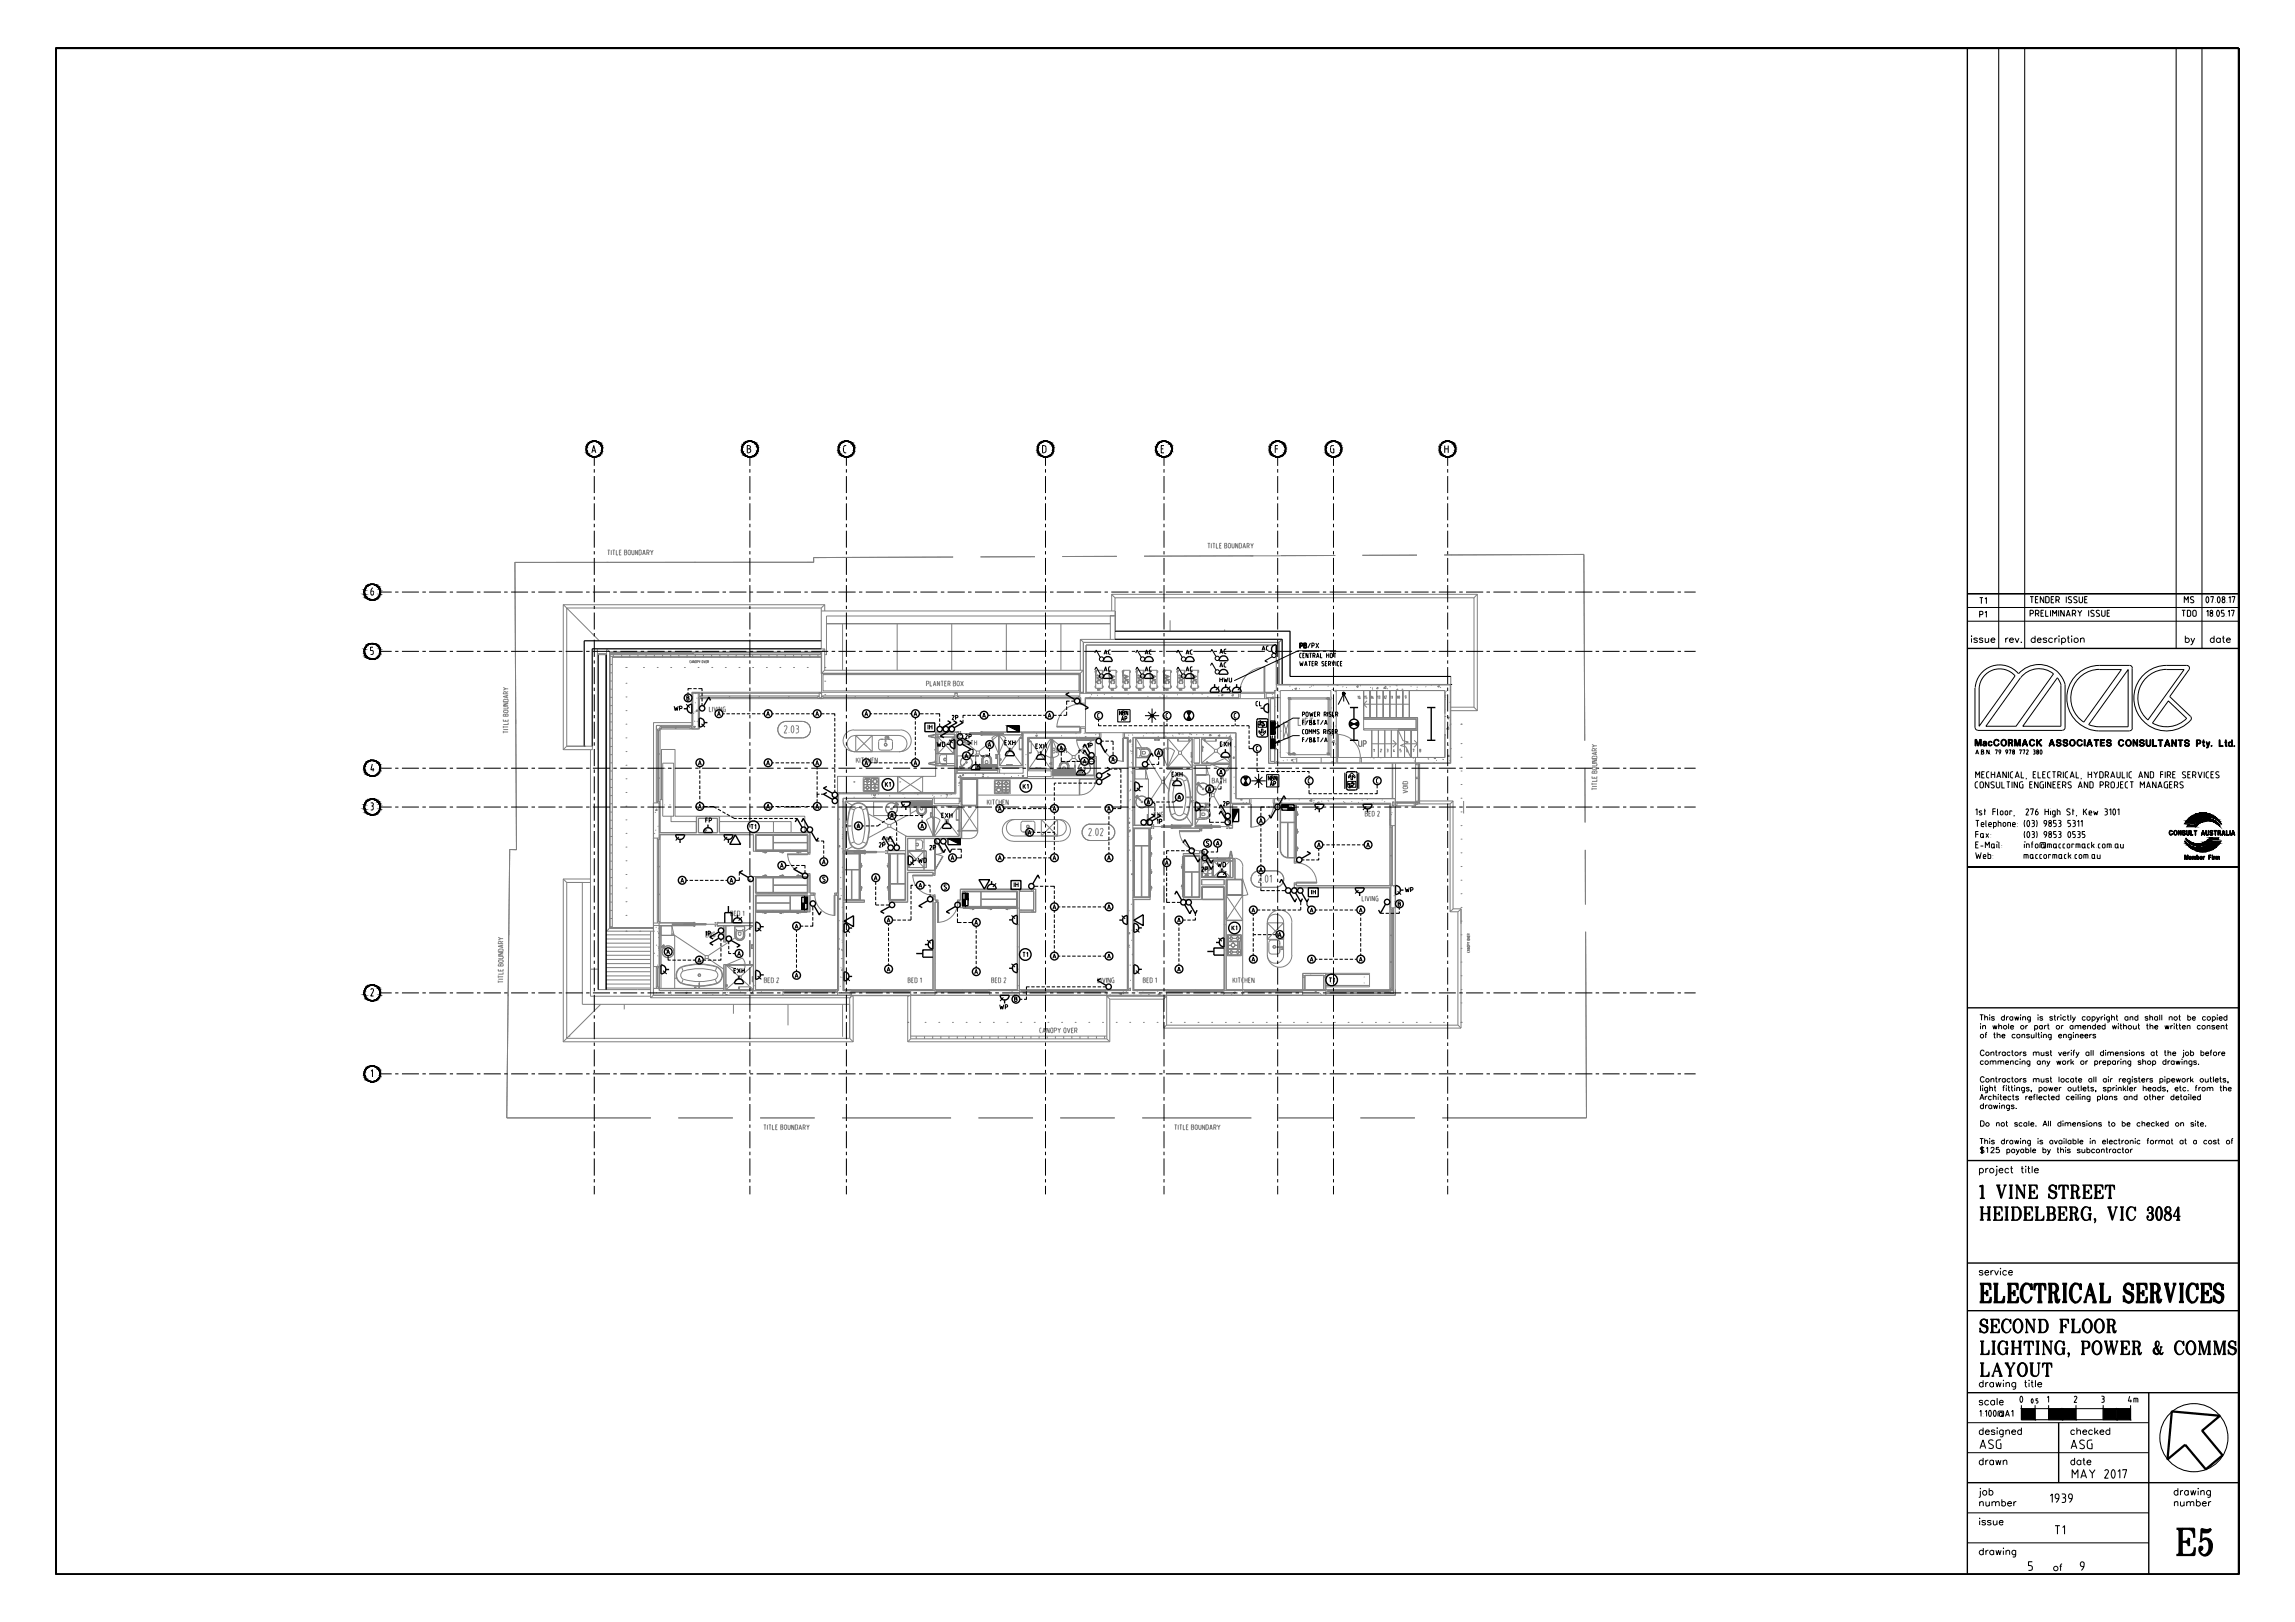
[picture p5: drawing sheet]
<svg xmlns="http://www.w3.org/2000/svg" width="841mm" height="594mm" viewBox="0 0 841 594" stroke-linecap="round" stroke-linejoin="round" font-family="sans-serif">
<g fill="none" stroke="#000" stroke-width=".83" stroke-linecap="butt">
<path d="M20.5 17.6h800v559h-800zM725.5 470.2h3.8l.1 2.3M725.8 470.2l.4 .5M726.2 476.4l-.4 .5M726.2 470.4v6.4M726.4 470.4v6.4M726.6 476.4l.4 .5M726.6 473.6h1.5M726.7 470.4v6.4M727 470.2l-.4 .5M728.2 470.2a1.55 1.55 0 0 1 1.2 1.5M728.3 472.5a.83 .83 0 0 1-.7 1.1l.4 .2 .3 .9"/>
<path d="M728.3 472.6v2.1M729 470.3l.3 .4M729.4 476.4l-.3 .5M729.5 475.7l-.3 .7-.7 .5M729.5 475v1.9h-4M730.5 470.2h1.8M730.9 470.2l.3 .5M731.2 476.4l-.3 .5M731.2 470.4v6.4M731.4 470.4v6.4M731.6 476.4l.3 .5M731.7 470.4v6.4"/>
<path d="M731.9 470.2l-.3 .5M734.2 476.4l-.2 .4M734.4 474.7l-.1 2.2h-3.8M734.4 475.5l-.4 .9-.8 .5M735.6 470.2h3.8v2.3M735.9 470.2l.3 .5M736.2 476.4l-.3 .5M736.2 470.4v6.4M736.4 470.4v6.4M736.6 473.6h1.6M736.6 476.4l.4 .5M736.7 470.4v6.4"/>
<path d="M737 470.2l-.4 .5M738.2 472.5a.83 .83 0 0 1-.7 1.1l.5 .2 .2 .9M738.2 470.2a1.59 1.59 0 0 1 1.2 1.5M738.2 472.6v2.1M739 470.3l.2 .4M739.4 476.4l-.2 .5M739.5 475.7l-.6 1.1-.4 .1M739.6 475l-.2 1.9h-3.9M741.7 470.7a5 5 0 0 0 0 5.8M742.6 470.2a2.94 2.94 0 0 0-1.6 3.4 3.1 3.1 0 0 0 1.6 3.5M744.1 471.1l.4 1.3-.1-2.1-.3 .8a1.73 1.73 0 0 0-1.9-1 1.73 1.73 0 0 0-1.4 1.7 3.9 3.9 0 0 0 1.8 5.3 2.32 2.32 0 0 0 1.9-2.2M744.4 470.7v1"/>
<path d="M745.5 472.6l.1-2.3h3.9v2.3M745.9 470.3l-.2 .6M746.6 476.9h1.8M746.7 470.2a1.55 1.55 0 0 0-1.2 1.5M747 470.2l.3 .5M747.3 476.4l-.3 .5M747.3 470.4v6.4M747.6 470.4v6.4M747.7 476.4l.4 .5M747.7 470.4v6.4M748.1 470.2l-.4 .5M748.3 470.2a1.59 1.59 0 0 1 1.2 1.5"/>
<path d="M749.1 470.3l.3 .5M750.5 470.2h2.5a1.72 1.72 0 0 1 1.2 1.6 1.72 1.72 0 0 1-1.2 1.7h-1.4M750.5 476.9h1.8M750.8 470.2l.3 .5M751.1 476.4l-.3 .5M751.1 470.4v6.4M751.4 470.4v6.4M751.6 476.4l.3 .5M751.6 470.4v6.4M751.9 470.2l-.3 .5M752.6 473.4a3.2 3.2 0 0 1 .8 3.1l.6 .6 .5-.7M752.8 470.3a1.86 1.86 0 0 1 0 3.2"/>
<path d="M753.1 473.5l.3 .3 .4 2.3 .4 .7 .3-.4 .2-.7M753.1 473.8l.5 2.5 .4 .6M753.5 470.6a1.77 1.77 0 0 1-.1 2.5M755.7 476.9h1.8M755.7 470.2h1.8M756.1 470.2l.3 .5M756.4 476.4l-.3 .5M756.4 470.4v6.4M756.6 470.4v6.4M756.8 476.4l.4 .5M756.9 470.4v6.4M757.2 470.2l-.4 .5"/>
<path d="M759.7 470.7a5 5 0 0 0 0 5.8M760.6 470.2a2.94 2.94 0 0 0-1.5 3.4 3.1 3.1 0 0 0 1.5 3.5M762.2 471.1l.3 1.3v-2.1l-.3 .8a1.73 1.73 0 0 0-2-1 1.73 1.73 0 0 0-1.3 1.7 3.9 3.9 0 0 0 1.7 5.3 2.32 2.32 0 0 0 1.9-2.2M762.4 470.7l.1 1M763.5 476.9h1.2M763.7 476.9l.4-.2 .1 .2M764.8 474.3h1.9M765.8 470.9l1.7 6h.4l-1.9-6.7-1.9 6.7M766 470.7l1.7 6.2M766.7 476.9h1.6M767.4 476.7l-.2 .2M767.9 476.7l.2 .2"/>
<path d="M769.3 470.2h1.8M769.7 470.2l.3 .5M770 476.4l-.3 .5M770 470.4v6.4M770.2 470.4v6.4M770.4 476.4l.3 .5M770.5 470.4v6.4M770.7 470.2l-.3 .5M773 476.4l-.2 .4M773.2 474.7l-.1 2.2h-3.8M773.2 475.5l-.4 .9-.8 .5M778.7 471v1.5l.5 .6 1.8 .7a1.97 1.97 0 0 1 .3 2.5"/>
<path d="M779 470.5a1.63 1.63 0 0 1 2.3 .4l.2-.6v2.1a2.11 2.11 0 0 0-1.5-2.2 1.46 1.46 0 0 0-1.3 1 1.46 1.46 0 0 0 .5 1.6l1.8 .7a1.85 1.85 0 0 1 .5 2.5 1.85 1.85 0 0 1-2.4 .7l-.6-.5-.1 .7-.1-2.4a2.6 2.6 0 0 0 1.8 2.6 1.65 1.65 0 0 0 1.2-1.3 1.65 1.65 0 0 0-.6-1.6l-1.5-.7a1.95 1.95 0 0 1-.2-3zM782.7 470.2h3.8l.1 2.3M783.1 470.2l.3 .5M783.4 476.4l-.3 .5M783.4 470.4v6.4M783.6 470.4v6.4M783.8 476.4l.4 .5M783.8 473.6h1.5M783.9 470.4v6.4M784.2 470.2l-.4 .5M785.4 470.2a1.55 1.55 0 0 1 1.2 1.5M785.5 472.5a.83 .83 0 0 1-.7 1.1l.4 .2 .3 .9"/>
<path d="M785.5 472.6v2.1M786.2 470.3l.3 .4M786.6 476.4l-.2 .5M786.7 475.7l-.3 .7-.7 .5M786.7 475v1.9h-4M787.8 470.2h2.5a1.72 1.72 0 0 1 1.1 1.6 1.72 1.72 0 0 1-1.1 1.7h-1.5M787.8 476.9h1.7M788.1 470.2l.3 .5M788.4 476.4l-.3 .5M788.4 470.4v6.4M788.6 470.4v6.4M788.8 476.4l.3 .5"/>
<path d="M788.9 470.4v6.4M789.1 470.2l-.3 .5M789.8 473.4a3.2 3.2 0 0 1 .9 3.1l.5 .6 .6-.7M790.1 470.3a1.86 1.86 0 0 1 0 3.2M790.4 473.5l.3 .3 .4 2.3 .3 .7 .4-.4 .2-.7M790.4 473.8l.5 2.5 .4 .6M790.7 470.6a1.77 1.77 0 0 1 0 2.5M793 470.2h1.8M793.2 470.3l.4 .4M793.5 470.2l1.7 6.7 1.8-6.7M793.8 470.4l1.4 5.8M794.1 470.2l1.3 5.6"/>
<path d="M794.4 470.2l-.2 .5M796.2 470.2h1.3M796.6 470.2l.2 .6 .4-.6M798.5 476.9h1.8M798.5 470.2h1.8M798.9 470.2l.3 .5M799.2 476.4l-.3 .5M799.2 470.4v6.4M799.4 470.4v6.4M799.6 476.4l.4 .5M799.7 470.4v6.4M800 470.2l-.4 .5"/>
<path d="M802.5 470.7a5 5 0 0 0 0 5.8M803.4 470.2a2.94 2.94 0 0 0-1.6 3.4 3.1 3.1 0 0 0 1.6 3.5M804.9 471.1l.4 1.3v-2.1l-.4 .8a1.69 1.69 0 0 0-1.9-1 1.69 1.69 0 0 0-1.3 1.7 3.9 3.9 0 0 0 1.7 5.3 2.21 2.21 0 0 0 1.9-2.2M805.2 470.7l.1 1M806.4 470.2h3.8v2.3M806.7 470.2l.3 .5M807 476.4l-.3 .5M807 470.4v6.4M807.2 470.4v6.4M807.4 473.6h1.6M807.4 476.4l.4 .5M807.5 470.4v6.4"/>
<path d="M807.8 470.2l-.4 .5M809 470.2l.9 .6 .3 .9M809.1 472.5a.83 .83 0 0 1-.8 1.1l.5 .2 .3 .9M809.1 472.6v2.1M809.8 470.3l.2 .4M810.2 476.4l-.2 .5M810.3 475.7l-.3 .7-.7 .5M810.4 475l-.2 1.9h-3.9M811.7 471v1.5l.5 .6 1.8 .7a2.1 2.1 0 0 1 .2 2.5M811.9 470.5a1.63 1.63 0 0 1 2.4 .4l.2-.6v2.1a2.11 2.11 0 0 0-1.5-2.2 1.47 1.47 0 0 0-1.2 1 1.47 1.47 0 0 0 .5 1.6l1.7 .7a1.86 1.86 0 0 1 .4 2.9 1.86 1.86 0 0 1-2.9-.2l-.1 .7-.1-2.4a2.6 2.6 0 0 0 1.8 2.6 1.63 1.63 0 0 0 1.2-1.3 1.63 1.63 0 0 0-.6-1.6l-1.6-.7a2.06 2.06 0 0 1-.2-3zM795.9 517l17.6 1.5-6.5 5.5 7.5 9-6.2 5.2-7.5-9.1-6.5 5.4zM797.6 559.9h6.4l.1 3.3"/>
<path d="M798.2 559.9l.5 .7M800 559.9l-.4 .2-.2 .5M802.1 559.9a2.33 2.33 0 0 1 2 2.1M798.7 568.8l-.5 .7M798.7 560.2v9M799.1 560.2v9M799.4 564.7h2.6M799.4 568.8l.2 .5 .4 .2M799.5 560.2v9M802.2 563.2a1.23 1.23 0 0 1-1.2 1.5 1.6 1.6 0 0 1 1.2 1.5v-2.9M803.4 560.1l.4 .5M804.1 568.8l-.4 .6"/>
<path d="M804.3 567.8a2.25 2.25 0 0 1-1.7 1.7M804.3 566.7l-.2 2.8h-6.6M806.4 564.9a2.13 2.13 0 0 1 2.4-1.3 2.13 2.13 0 0 1 1.7 2 3 3 0 0 1-3.1 4 2.04 2.04 0 0 1-1.1-3.1l.6 .1 .2 .5-.4 .5-.4 .2 .4-1M806.8 561a3.2 3.2 0 0 0 3.1-.4l.3-.6a3.3 3.3 0 0 1-3.4 0l-.2 4.2M807.8 563.6h.6a2.32 2.32 0 0 1 1.3 2.8 3.4 3.4 0 0 1-1.4 3.1l-.9 .1M809.3 564a3.6 3.6 0 0 1-.7 5.4M809.7 560.5l-1.2 .3-1.6-.2"/>
</g>
<g fill="none" stroke="#000" stroke-width=".38">
<path d="M732.4 17.6v219.9M742 17.6v219.9M797.5 17.6v219.9M806.9 17.6v219.9M725.5 218.9h1.2M726.1 218.9v2.2M727.4 219.4l.5-.5v2.2M743.9 218.5h1.3M744.6 218.5v2.3M745.9 219.5h.8M746.9 218.5h-1v2.3h1M749 218.5v2.3l-1.3-2.3v2.3"/>
<path d="M749.7 218.5l1.2 .3v1.5l-.3 .4-.9 .1zM751.7 219.5h.7M752.7 218.5h-1v2.3h1M753.4 219.8h.6a.64 .64 0 0 0 .7-.7 .64 .64 0 0 0-.7-.6h-.6v2.3M754.1 219.8l.6 1M757.2 218.5v2.3M759.2 218.7l-.3-.1a.57 .57 0 0 0-.8 .1 .57 .57 0 0 0 .1 .8l.9 .4 .1 .4a.78 .78 0 0 1-1.3 .3M761.2 218.7l-.3-.1a.57 .57 0 0 0-.8 0 .57 .57 0 0 0 .1 .9l.8 .3 .2 .5a.78 .78 0 0 1-1.3 .3M761.9 218.5v1.7a.64 .64 0 0 0 .6 .6 .64 .64 0 0 0 .7-.6v-1.7M763.9 219.5h.8M765 218.5h-1.1v2.3h1.1M803.9 218.7l-.3-.1a.57 .57 0 0 0-.8 0 .57 .57 0 0 0 .1 .9l.9 .4 .1 .4a.78 .78 0 0 1-1.2 .3"/>
<path d="M808.6 218.7l.2-.1a1.24 1.24 0 0 1 0 2.1l-.4-.8zM810.2 218.8v-.3h.9l-.6 2.3M812.9 218.6a1.18 1.18 0 0 1 .7 1 1.18 1.18 0 0 1-.7 1.1l-.3-.7zM814.5 218.6v.8a.64 .64 0 0 1 .9 .6 .64 .64 0 0 1-1 .5l.1-.9a.58 .58 0 0 0 .8-.4 .58 .58 0 0 0-.8-.6zM816.8 219l.5-.5v2.3M818 218.8v-.3h1l-.6 2.3M401.2 239.1l.5-1 1.5 2.7M404.6 239.6l.6-1.5 .5 1.5M404.8 239.2h.7M406.9 238.1l-.7 .3 .1 1.1 .6 .1M416.2 239.1l.5-1 1.5 2.7M419.6 239.6l.6-1.5 .5 1.5"/>
<path d="M419.8 239.2h.7M421.9 238.1l-.7 .3 .1 1.1 .6 .1M431.2 239.1l.5-1 1.5 2.7M434.6 239.6l.5-1.5 .6 1.5M434.8 239.2h.7M437 238.1l-.7 .1-.1 .3 .1 1 .7 .1M443.6 238.8l.5-.9 1.5 2.6M447 239.4l.5-1.7 .6 1.7M447.1 239h.8M449.4 237.7l-.8 .4v1l.8 .3M462.5 238.2l.5-1.6 .6 1.6M462.6 237.7h.8"/>
<path d="M464.9 236.6l-.7 .1-.1 .3 .1 1 .7 .2M725.5 225.1h.6a.6 .6 0 0 0 .6-.6 .6 .6 0 0 0-.6-.6h-.6v2.2M727.4 224.4l.5-.5v2.2M743.9 224.8h.7a.64 .64 0 0 0 .6-.6 .64 .64 0 0 0-.6-.7h-.7v2.2M745.9 224.8h.6a.64 .64 0 0 0 .7-.6 .64 .64 0 0 0-.7-.7h-.6v2.2M746.6 224.8l.6 .9M747.9 224.5h.8M749 223.5h-1.1v2.2h1.1M749.7 223.5v2.2h1M751.4 223.5v2.2M752.2 225.7v-2.2l.8 1.3 .7-1.3v2.2M754.4 223.5v2.2"/>
<path d="M756.4 223.5v2.2l-1.2-2.2v2.2M757.2 225.7l.7-2.2 .8 2.2M757.4 225.2h1.1M759.4 224.8h.7a.64 .64 0 0 0 .6-.6 .64 .64 0 0 0-.6-.7h-.7v2.2M760.1 224.8l.6 .9M761.4 223.5l.8 1v1.2M762.9 223.5l-.7 1M765.4 223.5v2.2M767.4 223.7l-.1-.1a.61 .61 0 0 0-.9 0 .61 .61 0 0 0 0 .9l1 .7a.73 .73 0 0 1-.5 .6 .73 .73 0 0 1-.7-.2M769.4 223.7l-.1-.1a.59 .59 0 0 0-.9 0 .59 .59 0 0 0 0 .9l.9 .4 .1 .5-.3 .3-.9-.1M770.2 223.5v1.7a.64 .64 0 0 0 .6 .5 .64 .64 0 0 0 .6-.5v-1.7M772.2 224.5h.8"/>
<path d="M773.1 223.5h-.9v2.2h.9M799.6 223.5h1.2M800.2 223.5v2.2M800.5 220.8v-2.3l.7 1.3 .7-1.3v2.3M801.6 223.5h.8l.4 .5v1.3l-.4 .4h-.8zM803.6 223.8a.64 .64 0 0 1 .8-.3 .64 .64 0 0 1 .4 .7v1a.64 .64 0 0 1-.6 .5 .64 .64 0 0 1-.6-.5zM808.6 224l.6-.5v2.2M810 223.6v.7a.68 .68 0 0 1 .9 .6 .68 .68 0 0 1-.7 .8l-.3-.3 .1-.7a.6 .6 0 0 0 .9-.5 .6 .6 0 0 0-.6-.7zM811.6 225.7h.1M811.9 220.7v.1M812.6 223.6a1.18 1.18 0 0 1 .7 1.1 1.18 1.18 0 0 1-.7 1l-.3-1zM815.1 223.5h-1.1v1h.7l.4 .4a.55 .55 0 0 1-.6 .8h-.5"/>
<path d="M815.8 225.7h.1M816.1 220.7v.1M816.5 224l.5-.5v2.2M817.7 223.8v-.3h1l-.6 2.2M247.1 258.6l.3 1.6 .4-1.1 .3 1.1 .4-1.6M249 259.5l.8-.1v-.6l-.8-.2v1.6M251.4 257.9l1.4 1.2M252.1 253.6v.7M253.5 252.2h-1.4v.7M254.1 252.2h1.2M255.9 252.2h1.4v.9M257.3 253.7v1.3"/>
<path d="M257.3 255.7v1.2M257.3 257.5v.9M390.9 258.8v1.2M392 256.8h-1.1v1.3M392.6 256.8h1.1M401.2 245.3l.5-1 1.5 2.7M404.6 245.9l.6-1.7 .5 1.7M404.8 245.4h.7M406.9 244.2l-.7 .4v1l.7 .3M409.6 259.9h4.5v4.5h-4.5zM416.2 245.3l.5-1 1.5 2.7M419.6 245.9l.6-1.7 .5 1.7"/>
<path d="M419.8 245.4h.7M421.9 244.2l-.7 .4v1l.7 .3M422.2 259.5v2.6l1.4-1.4M431.2 245.3l.5-1 1.5 2.7M434.6 245.9l.5-1.7 .6 1.7M434.8 245.4h.7M437 244.2l-.7 .1-.1 .4 .1 1 .7 .2M443.6 243.8l.5-1 1.5 2.6M446.8 251.5l-1.2 1.3M447 244.3l.5-1.6 .6 1.6M447 248.2v1.6M447 248.9h1"/>
<path d="M447.1 243.9h.8M448 248.2v1.6M448.5 248.2l.4 1.6 .3-1.1 .4 1.1 .3-1.6M449.4 242.7l-.8 .4 .1 1.1 .7 .1M450.4 248.2v1.2l.4 .4 .5-.2v-1.4M450.8 251.5l-1.2 1.3M454.8 251.5l-1.2 1.3M461 256.9l-.7 .3v1.1l.7 .2M461.6 256.9v1.6h.7M466.2 240.5l-2.7 1.6 1 .5M492.4 256.9v-2.8l2 4M492.4 254.1l-2 4"/>
<path d="M257.1 265.1l1.3 1.2M264.9 261.4h.7M266.2 261.4h1.2M268.1 261.4h1.2M270 261.4h1.2M271.8 261.4h1.3M273.7 261.4h1.2M275.6 261.4h1.2M277.5 261.4h1.2M279.3 261.4h.7M282.9 261.4h.7M282.9 279.4h.7"/>
<path d="M284.2 261.4h1.3M284.2 279.4h1.3M286.1 261.4h1.2M286.1 279.4h1.2M287.9 261.4h1.3M287.9 279.4h1.3M289.8 261.4h1.3M289.8 279.4h1.3M291.7 261.4h1.3M291.7 279.4h1.3M293.6 261.4h1.2M293.6 279.4h1.2"/>
<path d="M295.4 261.4h1.3M295.4 279.4h1.3M297.3 261.4h.7M297.3 279.4h.7M300.8 261.4h1.3M302.7 261.4h1.3M304.6 261.4h1.3v.9M305.9 263v1.2M305.9 264.9v1.2M305.9 266.7v1.3M305.9 268.6v1.2M305.9 270.4v1.3"/>
<path d="M305.9 272.4v1.2M305.9 274.2v1.3M305.9 276.1v1.3M305.9 277.9v1.3M305.9 279.8v1.3M318.9 261.4h.7M318.9 279.4h.7M320.2 261.4h1.3M320.2 279.4h1.3M322 261.4h1.3M322 279.4h1.3M323.9 261.4h1.3"/>
<path d="M323.9 279.4h1.3M325.8 261.4h1.3M325.8 279.4h1.3M327.7 261.4h1.3M327.7 279.4h1.3M329.6 261.4h1.2M329.6 279.4h1.2M331.4 261.4h1.3M331.4 279.4h1.3M333.3 261.4h.7M333.3 279.4h.7M335.4 262.8v.7"/>
<path d="M335.4 264.2v1.2M335.4 266.1v1.2M335.4 267.9v1.3M335.4 269.8v1.2M335.4 271.7v1.2M335.4 273.6v1.2M335.4 275.4v1.3M335.4 277.3v.7M336.8 261.4h1.6M339.1 261.4h1.2M340.9 261.4h1.3M342.8 261.4h1.5v1.1"/>
<path d="M343.4 271.8l.4 1.6 .3-1 .4 1 .3-1.6M344.3 263.1v1.3M344.3 265v1.1M345.3 271.8h.7l.2 .4v.8l-.3 .4h-.6zM347.8 271l1.3 1.2M348.9 262.3l.3-.3 .4 .3-.7 1.3h.7M350.2 262.9l.7-.1 .1-.6-.8-.2v1.6M352.9 263.7v1M353.8 269.2l.2-.3 .5 .3-.7 1.3h.7M353.9 262h-1v1M354.5 262h1.3M355.1 269.8l.7-.1v-.7l-.7-.1v1.6"/>
<path d="M355.9 274.4h.7v1.5l-1 1h1.3M356.3 262h1.3M357.5 276.9h1.2M358.2 262h1M359.2 279.8l-1.2 1.3M359.4 276.9h1.3M362 262h.9M362.6 275.8v1.1h-1.3M362.6 274.1v1.1M363.6 262h1.2M365.4 262h1.3M367.3 262h1.2"/>
<path d="M368.2 272h.6M368.9 271.2h-.7v1.7h.7M369.2 262h1.2M369.5 271.2l1.1 1.7M370.6 271.2l-1.1 1.7M371.1 272h.9M371.1 271.2v1.7M371.1 262h1.2M372 271.2v1.7M372.9 262h1.3M374.8 262h1.2M376.7 262h1.2"/>
<path d="M378.6 262h1.2M379.6 273.2h.5M380.3 272.5h-.7v1.6h.7M380.4 262h1.3M380.8 272.5l1.1 1.6M381.9 272.5l-1.1 1.6M382.3 262h.9M382.5 273.2h.9M382.5 272.5v1.6M383.4 272.5v1.6M386.1 262h1.1M387.8 262h1.3"/>
<path d="M388.9 277.4v1.5h1.3M388.9 275.4v1.4M390.9 260.7v1.3h-1.2M390.9 278.9h1.2M392.8 278.9h1.2M395.4 276.5v1.1l.6 1.3h-1.4M396.1 274.8h-.7v1M396.7 274.8h.8M398.5 272.5l.4-.3v1.6M399.4 273.1l.7-.1 .2-.6-.9-.2v1.6M402.6 265v.8h1M402.6 263.6v.8"/>
<path d="M403.6 271.5h.9M404.2 265.8h1.3M405.1 271.5h1.3M406.1 265.8h1.3M407 271.5h.9v1.4M407.9 273.5v1.3M407.9 275.3v1.4M408 265.8h1.2M409.9 265.8h1.2M410.9 264l.5-1.6 .4 1.6M411 260.3v1.6l-.8-1.6v1.6M411.1 263.5h.5"/>
<path d="M411.4 261l.6-.1v-.5l-.6-.1v1.6h.4l.4-.5-.4-.4M411.7 265.8h1.3M412.2 263.3l.7-.2-.1-.7h-.6v1.6M413.3 260.3v1.6l-.7-1.6v1.6M413.6 265.8h1.3M415.5 265.8h1.2M417.4 265.8h1.2M419.3 265.8h1.2M419.6 262.1h5.2M420.5 280h.8M420.7 260.7l1.5 1.4v2.6M420.7 263.6l1.5-1.5 1.4 1.5"/>
<path d="M421.1 265.8h1.3M421.9 280h1.3M423 265.8h1.2M424.6 278.9v1.1h-.8M424.6 277.1v1.2M424.9 265.8h1.2M426.8 265.8h1.2M427.6 263.6v.8M427.6 265v.8M428.6 265.8h1.3M430.5 265.8h1.2M432.3 265.8h1.3"/>
<path d="M434.2 265.8h1.3M434.8 260.6l1.7 3.1M434.9 263.4l.8 .2 .7-.2M435.1 263.2h1.2M435.2 263h1M435.2 262.8h.9M435.4 262.6h.6M435.5 262.5h.4M435.6 262.3h.2M435.8 261.9h-.2M435.9 261.7h-.4M436 261.6h-.6"/>
<path d="M436.1 265.8h1.3M436.1 261.4h-.9M436.2 261.2h-1M436.3 261h-1.2M436.4 260.8l-.7-.2-.8 .2M436.5 260.6l-1.7 3.1M438 265.8h1.3M439.8 265.8h1.3M441.7 265.8h1.3M443.6 265.8h1.3M445.5 265.8h1.3M447.2 272.5h.5"/>
<path d="M447.3 265.8h1.3M447.9 271.7h-.7v1.7h.7M448.5 271.7l1.1 1.7M449.2 265.8h1.3M449.6 271.7l-1.1 1.7M450.1 272.5h.8M450.1 271.7v1.7M450.9 271.7v1.7M451.1 265.8h1.2M452.7 263.6v.8M452.7 265v.8M453 265.8h1.3"/>
<path d="M454.9 265.8h1.2M456.7 265.8h1v1.1M457.7 273.1v1.1h1.6M457.7 267.5v1.2M457.7 269.4v1.2M457.7 271.3v1.2M460.7 275.6v1.3M460.7 277.6v1.2M460.7 279.4v1.3M465.7 264.5l1.5 4.5v-4.5h-1.5v4.5h1.5M465.7 270.7l1.5 3M467.2 270.7h-1.5v3h1.5v-3l-1.5 3"/>
<path d="M467.2 264.5l-1.5 4.5M494.7 264.3l3 1.8M494.9 264.4l-.2 .7 .2 .8M495.1 264.5v1.3M495.3 264.6v1.1M495.5 264.7v.9M495.7 264.8v.6M495.8 264.9v.5M496 265v.3M496.4 265v.3M496.6 264.9v.5M496.7 264.8v.6"/>
<path d="M496.9 264.7v.9M497.1 264.6v1.1M497.3 264.5v1.3M497.5 264.4l.2 .7-.2 .8M497.7 264.3l-3 1.8M256.4 280.9v.6M256.4 282.1v1.2M256.4 284v1.2M256.4 285.9v1.2M256.4 287.7v1.3M256.4 289.6v1.2M256.4 291.5v1.2"/>
<path d="M256.4 293.4v.6M257.8 295.4h1.5M259.3 299.6h-.7v1.6M259.9 295.4h1.5l1.1 .6M263.1 296.4l1.1 .6M264.8 297.3l1 .6M266.4 298.2l1 .6M268 299.1l1.1 .7h.9M270.6 299.8h1.3M272.5 299.8h1.2M274.4 299.8h1.2M276.3 299.8h1.2"/>
<path d="M278.1 299.8h1.3M280 299.8h1.2M281.8 299.8h1.3M282.9 295.4h.7M283.8 299.8h1.2M284.2 295.4h1.3M285.6 299.8h1.3M286.1 295.4h1.2M287.5 299.8h1.2M287.9 295.4h1.3M289.3 299.8h1.3M289.8 295.4h1.3"/>
<path d="M291.2 299.8h.9M291.7 295.4h1.3M293.6 295.4h1.2M295.4 295.4h1.3M297.3 295.4h.7M299.4 280.9v.9M299.4 282.4v1.3M299.4 284.3v1.3M299.4 286.2v1.2M299.4 288v1.3M299.4 289.9v1M299.4 292.7v1.3"/>
<path d="M300.3 290.9h-.9v1.3M300.9 290.9h.9M305.9 281.7v1.3M305.9 283.6v1.3M305.9 285.4v1.3M305.9 287.3v1.3M305.9 289.2v.9M325.7 299.5l-1 .8M327.6 299.9l1 1.6v.9M328.3 298.7h.7M329.7 298.7h1.2M331.5 294.4l-1.2 1.4"/>
<path d="M331.6 298.7h1.2M333.4 298.7h1.3M335.3 298.7h1.2M337.2 298.7h.7v.9M345.1 298.5h.6M345.8 297.8h-.7v1.7h.7M346.4 297.8l1 1.7M347.4 297.8l-1 1.7M348 298.5h.9M348 297.8v1.7M348.9 297.8v1.7M367.8 296.2h.7"/>
<path d="M369.2 296.2h1.2M371.1 296.2h1.2M372.9 296.2h1.3M374.8 296.2h1.2M376.7 296.2h1.2M378.6 296.2h1.2M380.4 296.2h1.3M382.3 296.2h1.3M384.1 296.2h.8M386.4 288.3v1.3M386.4 290.2v1.2M386.4 292v1.3"/>
<path d="M386.4 293.9v.9M386.4 297.6v.7M386.4 299v1.2M387.1 286.8h-.7v.9M387.7 286.8h1.3M389.6 286.8h1.2M391.4 286.8h1.3M393.4 286.8h1.2M395.2 286.8h1.3M397.1 286.8h1.2M397.7 281.8l-1.2 1.3M398.9 286.8h1.3"/>
<path d="M400.8 286.8h.7M406.4 297.6v.7M406.4 299v1.2M406.9 281.7h.7M407.8 296.2h1.2M408.2 281.7h1.3M410.1 281.7h.7v1.3M410.8 294.9v1.3h-1.3M410.8 283.7v1.2M410.8 285.5v1.3M410.8 287.4v1.2M410.8 289.2v1.3"/>
<path d="M410.8 291.1v1.3M410.8 293v1.3M416.6 288.5l1.3 1.3M423.1 293.8h-.9l1 .5v1M423.2 295.9v1.3M423.2 297.8v1M423.7 293.8h1.3M425.6 293.8h1.2M427.5 293.8h1.2M429.5 283.5h.5M430.2 282.8h-.7v1.6h.7M430.8 282.8l1 1.6"/>
<path d="M431.1 293l-.9 .8h-.8M431.8 282.8l-1 1.6M432.3 283.5h.9M432.3 282.8v1.6M433.2 282.8v1.6M438.8 295.8l1.4 1.3M443.3 299.8v1.4h1.5M443.3 290.4v1.3M443.3 292.4v1.2M443.3 294.3v1.2M443.3 296.1v1.3M443.3 298v1.2"/>
<path d="M444.7 289h1M447.5 287.9v1.1h-1.1M447.5 284.4v1M447.5 286.1v1.2M448.3 293.8l.2-.2 .5 .2-.7 1.3h.7M449.6 294.4l.7-.1 .1-.5-.8-.2v1.5M455.6 284.5l1.8 3M455.8 287.3l.7 .2 .8-.2M455.9 287h1.2M456 286.9h1M456.1 286.7h.8M456.2 286.5h.6"/>
<path d="M456.3 286.3h.4M456.4 286.2h.2M456.6 285.8h-.2M456.7 285.6h-.4M456.8 285.4h-.6M456.9 285.2h-.8M457 285.1h-1M457.1 284.9h-1.2M457.3 284.7l-.8-.2-.7 .2M457.4 284.5l-1.8 3M458.6 286h5.2M459.8 284.5l1.4 1.5v2.6"/>
<path d="M459.8 287.5l1.4-1.5 1.4 1.5M460.7 281.3v1.3h.7M461.2 283.4v2.6l1.4-1.5M462.1 282.6h1.2M462.1 297.7v1.5M463.3 295.6h-1.2v1.5M463.9 282.6h1.3M464 295.6h1.2M464.2 283.7h4.5v4.5h-4.5zM465.5 287.8l.4-1.6 .5 1.6M465.6 284.2v1.6l-.8-1.6v1.6M465.6 287.4h.6"/>
<path d="M465.8 282.6h1.3M465.9 295.6h1.2M465.9 284.9l.7-.2-.2-.5h-.5v1.6h.5l.3-.6-.4-.3M466.8 287.1l.6-.1-.1-.7-.5-.1v1.6M467.6 282.6h1.3M467.8 284.2v1.6l-.7-1.6v1.6M469.6 282.6h1.2M471.5 282.6h1.2M473.3 282.6h1.3M475.2 282.6h1.2M477 282.6h1.3M479 282.6h.7v.7"/>
<path d="M479.7 283.9v.6M479.7 287.4v1.3M479.7 289.4v1.3h.9M481.2 290.7h1.3M483 295.3l-1.2 1.4M483.1 290.7h1.2M485 290.7h1.3M486.9 290.7h1.2M488.7 290.7h1.3M490.6 290.7h1.3M492.5 290.7h1.2M494.4 290.7h1.3"/>
<path d="M496.2 290.7h1.3M498.1 290.7h1.3M500 290.7h1.2M500.7 295.3l-1.2 1.4M501.9 290.7h1.2M504.7 289.4v1.3h-.9M504.7 287.4v1.3M248.8 306.5l-1.2 1.3M258.6 300.4h.7M259.9 300.5l.7-.1v-.7l-.7-.1v1.6M266.5 306.5l-1.2 1.3M270.9 319.5v1.2"/>
<path d="M287.9 317h1.4M289.8 317h1.3M291.8 317h1.2M293.6 317h1.4v1.1M295 318.7v1.1M299.2 308h1.1M300.8 308h1.1v.9M301.9 309.6v1.2M301.9 311.5v1.2M301.9 313.3v.9M316 302.5h.6M317.3 302.5h1.3"/>
<path d="M319.1 302.5h1.3M322.2 308.9l.4-.3 .3 .4-.7 1.3h.7M322.7 301.8l-1 .7h-.7M323.4 309.5l.9-.2v-.4l-.9-.3v1.7M324.2 300.7l-1 .7M328.6 303v1.2M328.6 304.9v1.2M328.6 306.8v1.2M328.6 308.6v.9M333.6 315.6l1.3 1.2M336.6 314.3l.3 1.6 .4-1.1 .4 1.1 .3-1.6M337.9 300.2v1"/>
<path d="M338.6 314.3h.7l.1 .3-.2 1.2-.6 .1zM340.7 309.9l.4-.3 .3 .2-.7 1.5h.7M342 310.5l.8-.2-.1-.6-.7-.1v1.7M348.8 311h1.4M350.8 311h1.5v1.3M352.3 312.9v1.3h-1.9M367.8 314.2h.7M369.2 314.2h1.2M371.1 314.2h1.2M372.9 314.2h1.3M374.8 314.2h1.2M376.7 314.2h1.2"/>
<path d="M378.6 314.2h1.2M378.7 304.9h.7M380 304.9h1.3M380.4 314.2h1.3M381.9 304.9h1.2M382.3 314.2h1.3M383.8 304.9h1.2M384.1 314.2h.8M385.7 304.9h.7M386.4 300.8v1.3M386.4 302.7v1.2M386.4 304.5v1.3"/>
<path d="M386.4 306.5v1.2M386.4 308.3v1.3M386.4 310.2v1.2M386.4 312v.7M406.4 300.8v1.3M406.4 302.7v1.2M406.4 304.5v1.3M406.4 306.5v1.2M406.4 308.3v1.3M406.4 310.2v1.2M406.4 312v.7M424 300.4l.3-.4v1.7"/>
<path d="M424.9 301l.8-.1v-.7l-.8-.2v1.7M427.5 313.4v1.2M427.5 317.4v1.6M427.5 319.6v1.3M428.5 311.6h-1v1.2M429.1 311.6h1.3M430.9 311.6h1.3M432.9 311.6h1.2M434.7 311.6h.9M440.4 317.8l.3-.3 .4 .4-.8 1.3h.8M441.6 318.4h.7l.2-.3-.2-.5-.7-.1v1.7M442.4 312h.7"/>
<path d="M443.7 312h1.2M445.4 301.2h1.3M446.2 315.8l.4 1.7 .3-1.1 .4 1.1 .3-1.7M446.2 310.3v1.7h-.6M447.3 301.2h1.6M448.2 315.8l.8 .3 .1 1-.2 .3-.7 .1zM449.4 319.1l-1.2 1.3M462.1 302v.7M462.1 303.3v1.3M462.1 305.2v1.3M462.1 307.1v1.3M462.1 309v1.2"/>
<path d="M462.1 310.8v1.3M462.1 312.7v1.3M462.1 314.6v1.2M462.1 316.5v.7M477.1 315h.9M478.6 315h1.3M480.5 315h1.2M483.3 314.2v.8h-.9M483.3 310.9v.8M483.3 312.3v1.3M484.7 309.4h.7M486.1 309.4h1.2"/>
<path d="M487.9 309.4h1.3M489.8 309.4h1.2M491.7 309.4h1.2M493.6 309.4h1.2M495.4 309.4h1.3M497.3 309.4h1.2M499.1 309.4h.7M251.4 322.5h.7M252.7 322.5h1.3M254.6 322.5h1.3M256.4 322.5h1.3M258.4 322.5h1.2"/>
<path d="M260.2 322.5h1.3M262.1 322.5h1.3M264 322.5h1.2M265.8 322.5h.7M270.9 321.3v1.2h-1.5M271.9 335.9l-1.2 1.3M277.7 339.9l1.3 1.2M293.3 339.2h1.1M294.9 339.2h1.3M297.9 337.8v1.4h-1.1M297.9 332v1.4M297.9 334v1.3"/>
<path d="M297.9 335.9v1.3M320.9 330.3v1.2h1.3M320.9 323v1.1M320.9 324.7v1.2M320.9 326.6v1.3M320.9 328.4v1.3M322.7 331.5h1.3M324.6 331.5h1.3M325.6 338.4v.7M325.6 339.7v1.3M327 337h1.3M328.8 337h1.3"/>
<path d="M330.7 337h1.3M333.9 326.3v1.2M333.9 328.1v1.3M333.9 330v1.2M333.9 331.9v1.2M333.9 333.8v1.2M333.9 335.6v1.4h-1.3M334.6 324.2h-.7v1.4M335.2 324.2h.6M338.7 324.2h.7M340.1 324.2h.7v.9M340.8 325.7v1.2"/>
<path d="M340.8 327.5v.9M350.9 336.4v1.5h1.4M350.9 332.5v1.4M350.9 334.6v1.2M353 337.9h1.2M354.9 337.9h1.4M357.7 339.3v.7M365 323.5l-1.2 1.4M370.7 335.3l1.3 1.2M378.9 324.6h1.6M381.1 324.6h1.2M382.9 324.6h1.3"/>
<path d="M384.8 324.6h1.6v.9M386.4 326.1v1.3M386.4 328v1.2M386.4 329.9v.9M386.4 333.6v.7M386.4 334.9v1.3M386.4 336.8v1.3M386.4 338.6v1.3M387.8 332.2h.7M389.2 332.2h1.2M391.1 332.2h1.2M392.9 332.2h1.3"/>
<path d="M394.8 332.2h1.2M396.7 332.2h1.2M398.6 332.2h1.2M400.4 332.2h1.3M402.3 332.2h1.2M404.1 332.2h.8M411.1 335.3l1.2 1.2M427.5 329v1.5h1.3M427.5 321.4v1.3M427.5 323.3v1.3M427.5 325.2v1.3M427.5 327.1v1.3"/>
<path d="M429.4 330.5h1.3M431.3 330.5h1.3M432 338.4v.7M432 339.7v1.3M433.4 337h1.1M435.1 337h1.2M438.1 336.1v.9h-1.1M438.1 334.6v.9M459.3 334.8v.7M459.3 336.1v1.2M459.3 337.9v1.3M459.3 339.9v1.2"/>
<path d="M460.7 333.3h1.1M462.1 325.3v.9h1.4M462.1 320v.9M462.1 321.6v1.2M462.1 323.4v1.3M462.4 333.3h1.3M464.1 326.2h1.2M464.3 333.3h1.3M465.9 326.2h1.3M466.2 333.3h1.3M467.8 326.2h1.2M468.1 333.3h1.2"/>
<path d="M469.7 326.2h1.3M469.9 333.3h1.3M471.8 333.3h1.2M473.7 333.3h1.3M476.7 332.2v1.1h-1.1M476.7 330.3v1.2M479 330.3v1.1l.7 .9M482 333.3h.8M483.3 333.3h1.3M485.2 333.3h1.3M487.1 333.3h1.3M489 333.3h1.3"/>
<path d="M490.9 333.3h1.2M492.7 333.3h1.3M494.6 333.3h1.2M496.5 333.3h.7M497.8 326l-1.2 1.3M498.6 334.8v.7M498.6 336.1v1.2M498.6 337.9v1.3M498.6 339.9v1.2M505.9 334.5h1.2M507.8 334.5h1.2M509.6 334.5h1.3"/>
<path d="M512.2 326.5l1.2 1.2M512.8 333.8v.7h-1.3M512.8 332.5v.7M515 325.1l.3 1.6 .4-1.1 .3 1.1 .4-1.6M516.9 326l.8-.1-.1-.8h-.7v1.6M243 355.5l1.3 1.2M244.8 350v1.7h1M246.4 351.7h1.2M248.3 351.7h1.2M250.2 351.7h1.2M252 351.7h1.3M253.9 351.7h.9"/>
<path d="M257.7 351.7h1M258.6 341.4l.3-.3v1.6M259.4 351.7h1.2M259.5 342l.8-.1-.1-.8h-.7v1.6M261.3 351.7h1.2M264.2 351v.7h-1.1M264.2 344.1v.6M264.2 345.4v1.2M264.2 347.3v1.2M264.2 349.1v1.3M267.1 348.3v.9h.8M267.1 344.9v.9"/>
<path d="M267.1 346.5v1.2M268.5 349.2h.9M269 355.5h.5M269.7 354.7h-.7v1.7h.7M270.2 354.7l1.1 1.7M271.3 354.7l-1.1 1.7M271.9 355.5h.9M271.9 354.7v1.7M272.8 354.7v1.7M277.7 357.5l1.3 1.2M291.9 340.7v.7M291.9 342v1.2"/>
<path d="M291.9 343.9v1.2M291.9 345.8v1.2M291.9 347.6v1.3M291.9 349.5v1.2M291.9 351.3v1.3M291.9 353.3v1.2M291.9 355.1v.7M310.1 340.4l1.3 1.2M310.1 358.1l1.3 1.2M325.6 341.6v1.2M325.6 343.5v1.2M325.6 345.4v1.2"/>
<path d="M325.6 347.2v1.3M325.6 349.1v1.2M325.6 351v1.2M325.6 352.9v.7M339.8 344.3l1.3 1.2M357.7 340.7v1.2M357.7 342.5v1.3M357.7 344.4v1.2M357.7 346.3v1.2M357.7 348.2v1.2M357.7 350v1.3M357.7 351.9v1.2"/>
<path d="M357.7 353.8v.7M370.7 353l1.3 1.2M386.4 340.6v1.2M386.4 342.5v1.2M386.4 344.3v1.3M386.4 346.2v1.2M386.4 348v.7M387.8 350.2h.7M389.2 350.2h1.2M391.1 350.2h1.2M392.9 350.2h1.3M394.8 350.2h1.2"/>
<path d="M396.7 350.2h1.2M398.6 350.2h1.2M400.4 350.2h1.3M402.3 350.2h1.2M404.1 350.2h.8M416.3 340.3l1.2 1.2M416.3 355.5l1.2 1.2M432 341.6v1.2M432 343.5v1.2M432 345.4v1.2M432 347.2v1.3M432 349.1v1.2"/>
<path d="M432 351v1.2M432 352.9v.7M446.5 343.5l1.3 1.2M459.3 341.7v1.3M459.3 343.6v1.2M459.3 345.4v1.3M459.3 347.3v1.3M459.3 349.2v.7M459.3 342.3h1M460.9 342.3h1.3M462.8 342.3h1.2M464.7 342.3h1.2"/>
<path d="M466.6 342.3h.9M482 351.3h.8M483.3 351.3h1.3M485.2 351.3h1.3M487.1 351.3h1.3M489 351.3h1.3M490.9 351.3h1.2M492.7 351.3h1.3M494.6 351.3h1.2M496.5 351.3h.7M498.6 341.7v1.3M498.6 343.6v1.2"/>
<path d="M498.6 345.4v1.3M498.6 347.3v1.3M498.6 349.2v.7M366.4 368l.3 1.6 .4-1 .3 1 .4-1.6M367.7 365.3l-1.2 1.3M368.4 368.9l.8-.2v-.6l-.8-.1v1.6M373.7 366h.9M376.1 365v1h-.8M376.1 363.1v1.3M377.3 361.4h-1.2v1.1M377.9 361.4h1.2M379.8 361.4h1.2"/>
<path d="M381.7 361.4h1.2M383.5 361.4h1.3M385.4 361.4h1.2M387.3 361.4h1.2M389.2 361.4h1.2M391 361.4h1.3M392.9 361.4h1.2M394.8 361.4h1.2M396.7 361.4h1.2M398.5 361.4h1.3M400.4 361.4h1.2M402.2 361.4h1.3"/>
<path d="M404.1 361.4h1.1M725.5 517.1l.5-.5v2.2M726.7 517.7v.1M726.7 518.7v.1M727.5 517.1l.5-.5v2.2M729.1 516.6a1.34 1.34 0 0 1 .2 2.2l-.4-.3-.2-.8zM730.7 516.7l.2-.1a1.24 1.24 0 0 1 0 2.1l-.4-.8zM733.7 518.3l-.4 .5-.5-.1-.1-1.1 .4-.3h.6v1.4l.4 .1v-2h-1.5l-.4 .4v1.6M734.9 518.8l.7-2.2 .8 2.2M735.1 518.2h1.1M737.1 517.1l.6-.5v2.2M740.8 514.7v5.3h40v-5.3"/>
<path d="M740.8 515.9h40M745.8 514.7v5.3M750.7 514.7v5.3M760.8 514.7v5.3M770.7 514.7v5.3M721 532.1h66.4M721 521.1h66.4M725.6 530.5l1.1-3.1 1 3.1M725.9 529.7h1.5M730.5 527.6a.89 .89 0 0 0-1.3-.2 .89 .89 0 0 0-.1 1.3l1.1 .6a.84 .84 0 0 1 0 1.2 .84 .84 0 0 1-1.2-.1l-.2-.1M733.3 527.4l-1.4 .1-.3 .3v2l.4 .6 1.3 .1v-1.7h-.3M759 530.6l1-3.2 1.1 3.2"/>
<path d="M759.2 529.7h1.6M763.9 527.7a.89 .89 0 0 0-1.3-.3 .89 .89 0 0 0-.1 1.4l1 .5a.83 .83 0 0 1 .1 1.2 .83 .83 0 0 1-1.2 0l-.3-.1M765.7 538.3l1 1.4v1.7M766.7 527.4h-.9l-.8 .5-.1 1.8 .2 .7 1.6 .2v-1.8h-.4M767.8 538.3l-1.1 1.4M771.3 538.8a.69 .69 0 0 1 .9-.5 .69 .69 0 0 1 .4 1l-1.4 2.1h1.4M774 538.5l.2-.1a1.1 1.1 0 0 1 .9 1.5 1.23 1.23 0 0 1-.8 1.5l-.6-1.5zM776.1 539l.7-.7v3.1M777.9 538.6v-.3h1.4l-.9 3.1M721 554.1h66.4M751.4 547.9l.7-.7v3.1M753.1 558.8h1.8"/>
<path d="M754 558.8v3.1M754.4 548.9h-.6a.81 .81 0 0 1-.7-1.2 .81 .81 0 0 1 1.4 0 2.57 2.57 0 0 1-1 2.6M755.6 547.2h.7a.73 .73 0 0 1 .6 .9 .73 .73 0 0 1-1 .5M755.9 559.5l.7-.7v3.1M756.3 548.6a.87 .87 0 0 1 .7 .8 .87 .87 0 0 1-.7 .9h-.7M759.2 548.9h-.5a.79 .79 0 0 1-.8-.7 .79 .79 0 0 1 .6-.9 .79 .79 0 0 1 .9 .6l-.2 1.2-.8 1.2M759.4 541.4v-3.1l1 1.7 1.1-1.7v3.1M762.5 541.4l1.1-3.1 1 3.1M762.8 540.6h1.5M721 565.1h66.4M744.8 572h-1.4v1.4h.7a.91 .91 0 0 1 .7 .9 .91 .91 0 0 1-.7 .9h-.7M763.6 573.8h-.5a.81 .81 0 0 1-.8-1.2 .81 .81 0 0 1 1.4 0 2.94 2.94 0 0 1-1 2.6"/>
<circle cx="403.7" cy="247.6" r=".79"/>
<circle cx="403.7" cy="241.4" r=".79"/>
<circle cx="418.7" cy="247.6" r=".79"/>
<circle cx="418.7" cy="241.4" r=".79"/>
<circle cx="433.7" cy="241.4" r=".79"/>
<circle cx="433.7" cy="247.6" r=".79"/>
<circle cx="446.1" cy="241.1" r=".79"/>
<circle cx="446.1" cy="246.1" r=".79"/>
<circle cx="466.9" cy="240.1" r=".79"/>
<circle cx="804" cy="526.6" r="12.5"/>
</g>
<g fill="none" stroke="#000" stroke-width=".51">
<path d="M721 17.6v559M466.4 236.6l1.3-.4v3.2a1.62 1.62 0 0 1-1.6-.9 1.62 1.62 0 0 1 .3-1.9zM721 237.5h99.5M250.6 259.6h1.2M253.5 258v3.2M253.6 257.9a1.62 1.62 0 0 0-1.8 1.7 1.62 1.62 0 0 0 1.8 1.6M260.4 256.5l-.6-1.2-2 3.3M391.8 253.7l-1.2 .6 3.3 1.9M395.5 257.3l3.3 1.9-1.2 .6M404.3 248.5a1.62 1.62 0 0 1 1.7-1.8 1.62 1.62 0 0 1 1.6 1.8h-3.3M404.3 242.2a1.62 1.62 0 0 1 1.7-1.7 1.62 1.62 0 0 1 1.6 1.7l-3.3 .1M422.6 242.2a1.62 1.62 0 0 0-1.6-1.7 1.62 1.62 0 0 0-1.6 1.7l3.2 .1"/>
<path d="M422.6 248.5a1.62 1.62 0 0 0-1.6-1.8 1.62 1.62 0 0 0-1.6 1.8h3.2M437.6 248.5a1.62 1.62 0 0 0-1.6-1.8 1.62 1.62 0 0 0-1.6 1.8h3.2M437.6 242.2a1.62 1.62 0 0 0-1.6-1.7 1.62 1.62 0 0 0-1.6 1.7l3.2 .1M443.5 253.6h3.2M443.5 253.5a1.62 1.62 0 0 1 1.6-1.8 1.62 1.62 0 0 1 1.7 1.8M445.1 250.6v1.2M446.8 242h3.1M446.8 247h3.1M447.6 253.6h3.2M447.6 253.5a1.62 1.62 0 0 1 1.6-1.8 1.62 1.62 0 0 1 1.6 1.8M449.2 250.6v1.2M450 242a1.62 1.62 0 0 0-1.6-1.8 1.62 1.62 0 0 0-1.6 1.8"/>
<path d="M450 246.9a1.62 1.62 0 0 0-1.6-1.7 1.62 1.62 0 0 0-1.6 1.7M451.6 253.6h3.2M451.6 253.5a1.62 1.62 0 0 1 1.6-1.8 1.62 1.62 0 0 1 1.6 1.8M453.2 250.6v1.2M461.9 259.4h1.2M464.9 257.8v3.2M464.9 257.8a1.62 1.62 0 0 0-1.8 1.6 1.62 1.62 0 0 0 1.8 1.6M494.7 259.1h3M496.2 259.1v4.3M523 259.1h3M524.5 259.1v12M256.3 263v3.3"/>
<path d="M256.3 263a1.62 1.62 0 0 1 1.8 1.6 1.62 1.62 0 0 1-1.8 1.6M258 264.7h1.2M338.9 264.8h3.7v3.2h-3.7zM346.9 272.6h1.2M347.3 264l1.2 .7-3.3 1.9M348 267.7l-3.4 1.9 1.3 .6M348.6 271.4l1.3-.4v3.2a1.62 1.62 0 0 1-1.6-.9 1.62 1.62 0 0 1 .3-1.9zM349.4 264l1.3 .7-3.3 1.9M351.7 264l1.2 .7-3.3 1.9M352.6 272.5l3.3 1.9-1.3 .7M352.6 270.3l3.3 1.9-1.3 .6M357.5 278.9v1.2"/>
<path d="M368.9 275.5a1.62 1.62 0 0 1 1.9-.3 1.62 1.62 0 0 1 .9 1.6h-3.2zM369 265.8h4.5v2.2h-4.5zM370 273.9v1.2M380.3 276.8a1.62 1.62 0 0 1 1.8-.4 1.62 1.62 0 0 1 1 1.7h-3.3zM381.4 275.1v1.2M396.8 276l.7-1.2 1.9 3.3M396.8 273.7l.7-1.2 1.9 3.3M403.1 272.3l1.9 3.3 .7-1.2M422.6 277.1l-.6-1.3-1.9 3.3M447.9 276a1.62 1.62 0 0 1 1.9-.3 1.62 1.62 0 0 1 .9 1.6h-3.2zM449 274.4v1.2M460.5 263.8v5.5"/>
<path d="M460.6 269.3l.6 .6h2.8M461.2 263.3h2.8M461.2 263.2l-.6 .6M464 263.2l.6 .6-.1 5.5M464.6 269.3l-.6 .6M494.7 271.1h3M496.2 266.9v4.2M523 271.1h3M303 288l-1.2 .7 3.3 1.9M303 290.3l-1.2 .6 3.3 1.9M330.4 293.7h3.2a1.62 1.62 0 0 1-1.6 1.8 1.62 1.62 0 0 1-1.6-1.8zM331.9 295.5v1.2"/>
<path d="M356 281.9h3.1M356 281.8a1.62 1.62 0 0 1 1.6-1.8 1.62 1.62 0 0 1 1.6 1.8M395 282.5a1.62 1.62 0 0 1 1.8-.3 1.62 1.62 0 0 1 .9 1.6h-3.2zM396.1 280.9v1.2M405.7 281.1l1.2 .6-3.3 1.9M405.7 283.3l1.2 .6-3.3 1.9M415.8 286.5a1.62 1.62 0 0 1 1.8 1.6 1.62 1.62 0 0 1-1.8 1.6zM417.6 288.1h1.2M421.9 298.1l1.3 .7-3.3 1.9M424.2 298.1l1.2 .7-3.2 1.9M429.7 287.7h3.2M429.7 287.7a1.62 1.62 0 0 1 1.7-1.8 1.62 1.62 0 0 1 1.6 1.8"/>
<path d="M431.3 284.8v1.2M438.1 293.8a1.62 1.62 0 0 1 1.7 1.6 1.62 1.62 0 0 1-1.7 1.6v-3.2M439.8 295.4h1.2M446.8 298.3l.6-1.2 1.9 3.2M446.8 296l.6-1.2 1.9 3.3M451.7 296.4h2.2v4.5h-2.2zM467.5 296.4l-1.8 3.3-.7-1.3M469.7 294.8h4.6v1.9h-4.6zM469.7 295.8h4.6M471.2 292.7l-.7-1.2-1.8 3.2M472 294.8v1.9M483.5 296.3v1.2"/>
<path d="M485.1 294.5a1.62 1.62 0 0 1-1.6 1.8 1.62 1.62 0 0 1-1.6-1.8l3.1 .1M493.4 283.3v5.4M493.4 288.7l.6 .6M494 282.6h2.8l.5 .4 .1 5.7M494 289.4h2.7M494 282.6l-.6 .6M497.4 288.7l-.6 .6M499.5 294.5a1.62 1.62 0 0 0 1.6 1.8 1.62 1.62 0 0 0 1.7-1.8l-3.3 .1M501.1 296.3v1.2M247.6 305.7h3.3a1.62 1.62 0 0 1-1.7 1.8 1.62 1.62 0 0 1-1.6-1.8zM249.2 307.5v1.2M257.8 304.9h3.2"/>
<path d="M257.9 304.9a1.62 1.62 0 0 1 1.6-1.8 1.62 1.62 0 0 1 1.6 1.8M259.4 302v1.2M266.9 307.5v1.2M268.6 305.7a1.62 1.62 0 0 1-1.6 1.8 1.62 1.62 0 0 1-1.7-1.8l3.2 .1M269.5 305.8l1.9 3.4h-4zM272.2 318.8l-1.3 .7 3.3 1.9M291.4 301.1l.7-1.3 1.9 3.3M292.1 317.7l-1.2 .6 3.3 1.9M293.7 301.1l.7-1.3 1.9 3.3M297.3 304.7l1.9 3.3 .7-1.2M323.3 307.6l.6-1.2 1.9 3.3M325.5 307.6l.7-1.2 1.9 3.3"/>
<path d="M332.9 313.5a1.62 1.62 0 0 1 1.7 1.6 1.62 1.62 0 0 1-1.7 1.6l-.1-3.1M334.6 315.2h1.2M344 309l1.9 3.2 .6-1.2M346.2 309l1.9 3.2 .7-1.2M346.9 300.4v1.2M347.4 307.1h4.5v2.3h-4.5zM348.6 303.4a1.62 1.62 0 0 0-1.6-1.8 1.62 1.62 0 0 0-1.6 1.8h3.1M433.5 308.7l.7-1.2 1.9 3.3M437.2 312.5l1.9 3.2 .6-1.2M442 312.9l1.9 3.3 .6-1.2M442 315.2l1.9 3.2 .6-1.2M447.8 318.2v1.2"/>
<path d="M479 311.8l1.2 .7-3.3 2M820.5 317.5h-99.5h99.5M265.6 338v-3.7h2.7v3.7M266.9 331.9v2.4M270.2 335v1.2M271.9 337.9a1.62 1.62 0 0 0-1.6-1.7 1.62 1.62 0 0 0-1.7 1.7h3.2M276.9 337.8v3.2M276.9 337.8a1.62 1.62 0 0 1 1.8 1.6 1.62 1.62 0 0 1-1.8 1.6M278.7 339.4h1.2M293.8 328.6h2v4.5h-2zM293.8 330.8h2M294.8 328.6v4.5"/>
<path d="M298.4 331.8l1.9 3.3 .7-1.3M309.3 337.4l3.5-2v4zM309.4 338.3a1.62 1.62 0 0 1 1.7 1.6 1.62 1.62 0 0 1-1.7 1.6l-.1-3.2M311.1 339.9h1.2M326 332l-3.3 1.9 1.3 .7M340 329.9l-3.3 1.9 1.3 .6M350 332l-3.2 1.9 1.2 .7M352.7 327.2h2v4.5h-2zM352.7 329.4h2M353.7 327.2v4.5M358.7 322.2h4l-2 3.4zM362.3 324.3a1.62 1.62 0 0 1 1.8-.3 1.62 1.62 0 0 1 .9 1.6h-3.2z"/>
<path d="M363.4 322.7v1.2M369.8 336.9h1.2M370.5 322.5h3.6v3.3h-3.6zM371.5 335.8l1.3-.5v3.2a1.62 1.62 0 0 1-1.6-.9 1.62 1.62 0 0 1 .3-1.8zM381 321.8l-.7-1.3-1.9 3.3M410.2 337h1.2M413.1 335.4v3.2M413.2 335.4a1.62 1.62 0 0 0-1.8 1.6 1.62 1.62 0 0 0 1.8 1.6M415.5 337.1l3.4-2.1v4zM415.5 338.3v3.1M415.5 338.2a1.62 1.62 0 0 1 1.8 1.6 1.62 1.62 0 0 1-1.8 1.6M417.2 339.9h1.2"/>
<path d="M430.5 327.6l.6-1.2 1.9 3.3M434.1 331.3l1.9 3.3 .7-1.2M436.2 331.3l1.9 3.3 .6-1.2M446.1 321.2h3.3M446.1 321.1a1.62 1.62 0 0 1 1.6-1.8 1.62 1.62 0 0 1 1.7 1.8M468.9 323.3l.7-1.2 1.9 3.3M472.6 327l1.9 3.3 .6-1.2M474.8 327l1.9 3.3 .6-1.2M477 327l2 3.3 .6-1.2M479.5 325.2h3.6v3.2h-3.6zM496.7 325.2h3.1M496.7 325.2a1.62 1.62 0 0 0 1.6 1.8 1.62 1.62 0 0 0 1.6-1.8"/>
<path d="M498.3 327v1.2M507.7 331.2l-1.8 3.3-.7-1.2M511.4 324.4a1.62 1.62 0 0 1 1.8 1.6 1.62 1.62 0 0 1-1.8 1.6zM513.1 326h1.2M242.2 353.4a1.62 1.62 0 0 1 1.8 1.7 1.62 1.62 0 0 1-1.8 1.6v-3.2M244 355.1h1.2M263.4 341.4l-3.3 1.9 1.2 .6M263.4 343.7l-3.3 1.8 1.2 .7M267.9 344.4l3.3 1.9-1.2 .7M270.8 357.4v1.2M276.9 355.5v3.2M276.9 355.4a1.62 1.62 0 0 1 1.8 1.6 1.62 1.62 0 0 1-1.8 1.6"/>
<path d="M278.7 357.1h1.2M309.4 356a1.62 1.62 0 0 1 1.7 1.6 1.62 1.62 0 0 1-1.7 1.6zM311.1 357.6h1.2M335.8 349.2h2.4M338.9 345.9h1.2M341.9 347.9h-3.7v2.7h3.7M341.9 344.4v3.1M341.9 344.3a1.62 1.62 0 0 0-1.8 1.6 1.62 1.62 0 0 0 1.8 1.6M369.8 354.6h1.2M372.8 353a1.62 1.62 0 0 0-1.8 1.6 1.62 1.62 0 0 0 1.8 1.6v-3.1M403.4 358.4l-1.3 .6 3.3 1.9M415.5 353.4v3.2"/>
<path d="M415.5 353.4a1.62 1.62 0 0 1 1.8 1.6 1.62 1.62 0 0 1-1.8 1.6M417.2 355h1.2M442.4 348.5h2.5M445.6 345.2h1.2M447.3 344l1.3-.5v3.3a1.62 1.62 0 0 1-1.6-1 1.62 1.62 0 0 1 .3-1.8zM448.5 347.2h-3.6v2.6h3.6M272.4 360.3a1.62 1.62 0 0 0-1.6-1.8 1.62 1.62 0 0 0-1.6 1.8h3.2M366.6 364.5h3.2a1.62 1.62 0 0 1-1.6 1.8 1.62 1.62 0 0 1-1.6-1.8zM368.1 366.3v1.2M721 369.1h99.5M721 425.1h99.5M725.5 438.9h1.9"/>
<path d="M726.3 438.5l-.3 .4M726.3 434.6h-.8v-.2l1.2-.3v4.6M726.3 434.3v4.4M726.3 434.4l-.7 .1M726.5 434.3v4.4M726.6 438.5l.3 .4M731.6 434.1h1.4M731.7 434.1l.3 .4M731.9 434.1l1.4 4.7 1.5-4.7M732.2 434.3l1.2 4.1M732.4 434.1l1.1 4M732.6 434.1l-.1 .3"/>
<path d="M734.2 434.1h1.2M734.5 434.1l.2 .4 .3-.4M736.1 438.8h1.6M736.2 434.1h1.5M736.4 434.1l.4 .4M736.8 438.5l-.4 .3M736.8 434.3v4.4M737 434.3v4.4M737.1 438.5l.3 .4M737.1 434.3v4.4M737.4 434.1l-.3 .4M738.5 434.1h.9l2.3 4"/>
<path d="M738.5 438.9h1.2M738.8 434.1l.3 .4M739 438.5l.4 .4M739.1 438.5l-.3 .4M739.1 434.3v4.4M739.2 434.3l2.5 4.2M741.3 434.1h1.2M741.5 434.1l.3 .4 .2-.4M741.8 434.3v4.5l-2.7-4.5M743.2 434.1h3.3v1.6M743.6 434.1l.2 .4M743.8 438.5l-.2 .4"/>
<path d="M743.8 434.3v4.4M744 434.3v4.4M744.1 436.5h1.4M744.2 438.5l.2 .4M744.2 434.3v4.4M744.4 434.1l-.2 .4M745.5 435.7l-.1 .6-.4 .2 .3 .2 .2 .6M745.5 434.1l.7 .4 .3 .7M745.5 435.8v1.5M746.2 434.2l.2 .3M746.5 438.5l-.2 .3M746.6 437.5l-.1 1.4h-3.3"/>
<path d="M746.6 438l-.8 .9M751.1 434.7v1l.5 .5 1.5 .5a1.43 1.43 0 0 1 .2 1.8M751.4 434.3l1.2-.2 .7 .5 .2-.5v1.6a1.57 1.57 0 0 0-1.3-1.7 1.05 1.05 0 0 0-1 .8 1.05 1.05 0 0 0 .4 1.1l1.5 .5a1.46 1.46 0 0 1 .1 2.3 1.46 1.46 0 0 1-2.2-.4l-.1 .5-.1-1.6a1.58 1.58 0 0 0 1.9 1.6l.3-.1a1.17 1.17 0 0 0-.2-1.8l-1.2-.5a1.27 1.27 0 0 1-.2-2.1zM754.5 435.8v-1.7h3.3l.1 1.7M754.9 434.2l-.3 .3M755.4 438.9h1.6M755.6 434.1l-.8 .4-.3 .7M755.7 434.1l.3 .4M756 438.5l-.3 .4M756 434.3v4.4M756.2 434.3v4.4M756.4 438.5l.2 .4"/>
<path d="M756.4 434.3v4.4M756.6 434.1l-.2 .4M756.8 434.1l.8 .4 .2 .7M757.5 434.2l.3 .3M758.7 434.1h2.1a1.16 1.16 0 0 1 1 1.1 1.16 1.16 0 0 1-1 1.2h-1.2M758.7 438.9h1.5M759 434.1l.2 .4M759.2 438.5l-.2 .4M759.2 434.3v4.4M759.4 434.3v4.4M759.6 438.5l.3 .4M759.6 434.3v4.4"/>
<path d="M759.9 434.1l-.3 .4M760.4 436.4a2.21 2.21 0 0 1 .7 2.2l.7 .4 .3-.5M760.6 434.1a1.19 1.19 0 0 1 .8 1.2 1.19 1.19 0 0 1-.8 1.1M760.9 436.4l.4 .7 .3 1.5 .4 .1 .2-.7M761 436.6l.3 1.9 .4 .3M761.2 434.3a1.24 1.24 0 0 1-.1 1.9M763.1 434.1h3.3v1.6M763.4 434.1l.3 .4M763.7 438.5l-.3 .4M763.7 434.3v4.4M763.9 434.3v4.4M764 436.5h1.3"/>
<path d="M764.1 438.5l.2 .4M764.1 434.3v4.4M764.3 434.1l-.2 .4M765.4 435.7l-.1 .6-.5 .2 .4 .2 .2 .6M765.4 434.1l.7 .4 .3 .7M765.4 435.8v1.5M766 434.2l.2 .3M766.4 438.5l-.2 .3M766.5 437.5l-.1 1.4h-3.3M766.5 438l-.8 .9M767.3 434.1h3.2v1.6M767.6 434.1l.3 .4"/>
<path d="M767.9 438.5l-.3 .4M767.9 434.3v4.4M768.1 434.3v4.4M768.2 436.5h1.3M768.3 438.5l.2 .4M768.3 434.3v4.4M768.5 434.1l-.2 .4M769.6 435.7l-.1 .6-.5 .2 .4 .2 .2 .6M769.6 434.1l.7 .4 .2 .7M769.6 435.8v1.5M770.2 434.2l.3 .3M770.5 438.5l-.1 .3"/>
<path d="M770.7 437.5l-.1 1.4h-3.3M770.7 438l-.9 .9M771.6 435.8v-1.7h3.2l.1 1.7M771.9 434.2l-.3 .3M772.4 438.9h1.6M772.5 434.1l-.7 .4-.2 .7M772.8 434.1l.2 .4M773 438.5l-.2 .4M773 434.3v4.4M773.2 434.3v4.4M773.4 438.5l.3 .4M773.4 434.3v4.4"/>
<path d="M773.7 434.1l-.3 .4M773.8 434.1l.7 .4 .4 .7M774.5 434.2l.3 .3M725.5 442.1h1.5M725.5 446.8h1.5M725.8 442.1l.3 .3M726.1 446.5l-.3 .3M726.1 442.2v4.5M726.3 442.2v4.5M726.4 444.5h2.4M726.5 446.5l.2 .4M726.5 442.2v4.5"/>
<path d="M726.7 442.1l-.2 .3M728.1 442.1h1.5M728.1 446.8h1.5M728.4 442.1l.2 .3M728.6 446.5l-.2 .3M728.6 442.2v4.5M728.8 442.2v4.5M729 446.5l.3 .4M729.1 442.2v4.5M729.3 442.1l-.3 .3M730.4 442.1h3.2l.1 1.6M730.7 442.1l.3 .3"/>
<path d="M731 446.5l-.3 .4M731 442.2v4.5M731.2 442.2v4.5M731.3 444.5h1.3M731.4 446.5l.2 .4M731.4 442.2v4.5M731.6 442.1l-.2 .3M732.6 442.1a1.08 1.08 0 0 1 1.1 1.1M732.7 443.7v1.6l-.2-.6-.4-.2 .4-.2zM733.3 442.2l.2 .2M733.7 446.5l-.2 .3M733.7 446l-.2 .5-.5 .4"/>
<path d="M733.8 445.5l-.1 1.4h-3.4M734.6 442.1h1.5M734.6 446.8h1.5M734.9 442.1l.3 .3M735.2 446.5l-.3 .3M735.2 442.2v4.5M735.4 442.2v4.5M735.6 446.5l.2 .4M735.6 442.2v4.5M735.8 442.1l-.2 .3M737 442.2h2a2.52 2.52 0 0 1 1.1 4.1l-1.1 .6h-2M737.3 442.1l.2 .3"/>
<path d="M737.5 446.5l-.2 .4M737.5 442.2v4.5M737.7 442.2v4.5M737.9 446.5l.3 .4M737.9 442.2v4.5M738.2 442.1l-.3 .3M739 442.1a2.79 2.79 0 0 1 1.1 3.7l-.4 .7-.7 .4M739.8 442.5a3.1 3.1 0 0 1 0 3.9M741.5 442.1h3.2l.1 1.6M741.8 442.1l.2 .3M742 446.5l-.2 .4M742 442.2v4.5"/>
<path d="M742.2 442.2v4.5M742.4 444.5h1.3M742.4 446.5l.3 .4M742.5 442.2v4.5M742.7 442.1l-.3 .3M743.7 443.7v1.6l-.1-.6-.4-.2 .4-.2zM743.7 442.1l.7 .4 .4 .7M744.4 442.2l.2 .2M744.8 446.5l-.3 .3M744.8 445.5v1.4h-3.3M744.8 446l-.8 .9M745.7 442.1h1.5"/>
<path d="M746 442.1l.2 .3M746.2 446.5l-.2 .4M746.2 442.2v4.5M746.5 442.2v4.5M746.6 446.5l.3 .4M746.7 442.2v4.5M746.9 442.1l-.3 .3M748.8 446.5l-.2 .3M749 445.3l-.1 1.6h-3.2M749 445.8l-.4 .7-.7 .4M749.8 442.1h2.3a1.31 1.31 0 0 1 .9 1.1 1.31 1.31 0 0 1-.6 1.3h-1.6M750.2 442.1l.3 .3"/>
<path d="M750.5 446.5l-.3 .4M750.5 442.2v4.5M750.7 442.2v4.5M750.8 446.5l.3 .4M750.9 444.5h1.5a1.28 1.28 0 0 1 .8 1.2 1.28 1.28 0 0 1-.8 1.2h-2.6M750.9 442.2v4.5M751.1 442.1l-.3 .3M751.7 442.2a1.29 1.29 0 0 1 .9 1 1.29 1.29 0 0 1-.6 1.3M752.2 444.5a1.37 1.37 0 0 1-.2 2.4M752.3 442.2l.5 .6a1.21 1.21 0 0 1-.5 1.6M752.6 444.6l.2 .3a1.22 1.22 0 0 1-.3 1.8M754 442.1h3.3v1.6"/>
<path d="M754.4 442.1l.2 .3M754.6 446.5l-.2 .4M754.6 442.2v4.5M754.8 442.2v4.5M754.9 444.5h1.4M755 446.5l.2 .4M755 442.2v4.5M755.2 442.1l-.2 .3M756.3 443.7v1.6l-.2-.6-.4-.2 .5-.2zM756.3 442.1l.7 .4 .3 .7M757 442.2l.1 .2M757.3 446.5l-.2 .3"/>
<path d="M757.4 445.5l-.1 1.4h-3.3M757.4 446l-.8 .9M758.2 442.1h2.2a1.16 1.16 0 0 1 .9 1.1 1.16 1.16 0 0 1-.9 1.2h-1.2M758.2 446.9h1.5M758.5 442.1l.3 .3M758.8 446.5l-.3 .4M758.8 442.2v4.5M759 442.2v4.5M759.2 446.5l.2 .4M759.2 442.2v4.5M759.4 442.1l-.2 .3M760 444.3a2.45 2.45 0 0 1 .7 2.3l.4 .4 .6-.5"/>
<path d="M760.2 442.2a1.19 1.19 0 0 1 .8 1.1 1.19 1.19 0 0 1-.8 1.1M760.4 444.4l.5 .7 .2 1.5 .4 .1 .3-.7M760.5 444.6l.4 1.8 .4 .4M760.8 442.3a1.24 1.24 0 0 1-.1 1.9M763.6 442.4a3.3 3.3 0 0 0 0 4.2M764.4 442a2.74 2.74 0 0 0-1.2 3.7 1.44 1.44 0 0 0 1.2 1.3M765.1 444.6h1.4M765.4 444.6l.3 .3M765.7 444.8v1.6M765.7 442.7l.3 .9v-1.4l-.3 .5a1.65 1.65 0 0 0-1.9-.6 1.65 1.65 0 0 0-1.1 1.8 2.28 2.28 0 0 0 2.3 3l.9-1.1M765.8 444.8l.2 2.1v-2.1M765.9 442.4l.1 .8"/>
<path d="M766.3 444.6l-.3 .3M767.6 446.5l.3 .2-.3 .1v-.4l.3 .1v.6l-.5 .8M772.3 442.1h1.4M772.4 442.2l.3 .2M772.6 442.1l1.4 4.7 1.6-4.7M773 442.2l1.1 4.2M773.1 442.1l1.1 4M773.4 442.1l-.2 .3M774.9 442.1h1.2M775.2 442.1l.2 .4 .4-.4M776.8 446.8h1.6M776.9 442.1h1.5"/>
<path d="M777.1 442.1l.4 .3M777.5 446.5l-.4 .3M777.5 442.2v4.5M777.7 442.2v4.5M777.8 446.5l.3 .4M777.8 442.2v4.5M778.1 442.1l-.3 .3M780.2 442.4a3.3 3.3 0 0 0 0 4.2M781 442a2.81 2.81 0 0 0-.9 4.2l.2 .5 .7 .3M782.2 442.7l.3 .9v-1.4l-.3 .5a1.61 1.61 0 0 0-1.9-.6 1.61 1.61 0 0 0-1 1.8 2.22 2.22 0 0 0 2.2 3l.7-.7 .3-.8M782.5 442.4v.8M787.2 443.3l-.1-.3 .3 .2-.2 .2a1 1 0 0 1 .7-1.5 1 1 0 0 1 1.1 1.3 .99 .99 0 0 1-.4 1 .99 .99 0 0 1-1 0 1.34 1.34 0 0 1 1.5 1.6 1.34 1.34 0 0 1-2 .9l-.3-.8 .2-.6 .3 .2-.3 .4 .2-.4"/>
<path d="M787.6 442.1a1.18 1.18 0 0 1 1.2 .9 1.18 1.18 0 0 1-.6 1.3M788.1 444.3a1.42 1.42 0 0 1 .7 1.4 1.42 1.42 0 0 1-1.1 1.2M788.5 442.3l.3 .6-.2 1.2M788.6 444.6l.4 1.1-.7 1.1M790.5 442.3l.4-.2a1.43 1.43 0 0 1 1.4 1.8l-.1 1.8a1.04 1.04 0 0 1-1 1.3 1.04 1.04 0 0 1-1-1.3l-.2-1.8zM790.7 442.3a4.8 4.8 0 0 0 0 4.4M791 442.1l.2-.1a4.5 4.5 0 0 1 0 5 4.5 4.5 0 0 1-.2-4.9zM791.8 442.3a5.1 5.1 0 0 1-.1 4.4M793.8 444.6l-.5 1.5 .7 .8M793.9 442.2l-.4 .6 .1 .8 1.9 1.5-.1 1.3M794 442.2l-.2 .3a1.06 1.06 0 0 0 .8 1.6 1.41 1.41 0 0 1 1.1 2.1 1.41 1.41 0 0 1-2.4 0l-.1-.3a2.38 2.38 0 0 1 2-2.1 1 1 0 0 0 .1-1.4 1 1 0 0 0-1.3-.2zM794.5 442a1.28 1.28 0 0 0-1.2 1.3 1.28 1.28 0 0 0 1.1 1.3l.7 .4a1.17 1.17 0 0 1-.3 1.9"/>
<path d="M794.8 442l.5 .8v.6l-.4 .7M797.5 446.9h1.4M798 446.5l-.3 .4M798 442.6v4.1M798.2 442.2v4.5M798.4 446.5l.3 .4M799.1 445.5h-2.6l1.7-3.4h.2v4.6M721 462.6h99.5M721 480.1h99.5M725.6 491.2h1.5M725.6 499.2h1.5M725.9 483.8v1.1l.4 .4 1.6 .5a1.43 1.43 0 0 1 .2 1.8"/>
<path d="M725.9 491.2l.3 .4M725.9 499.2l.3 .4M726.2 483.4l1.2-.2 .7 .5 .2-.4v1.5a1.57 1.57 0 0 0-1.3-1.6 1.05 1.05 0 0 0-1 .7 1.05 1.05 0 0 0 .4 1.2l1.5 .5a1.46 1.46 0 0 1 .1 2.3 1.46 1.46 0 0 1-2.2-.4l-.2 .5v-1.7a1.58 1.58 0 0 0 1.9 1.7l.2-.1a1.17 1.17 0 0 0-.1-1.9l-1.3-.4a1.27 1.27 0 0 1-.1-2.2zM726.2 495.7l-.3 .4M726.2 491.4v4.5M726.2 499.4v4.5M726.4 491.4v4.5M726.4 499.4v4.5M726.5 495.7l.4 .4M726.6 491.4v4.5M726.6 499.4v4.5M726.9 491.2l-.4 .4"/>
<path d="M726.9 499.2l-.4 .4M728.8 495.7l-.3 .2M728.9 494.4l-.1 1.7h-3.2M728.9 495l-.3 .6-.7 .5M729.3 483.2h3.2l.1 1.7M729.6 483.2l.3 .4M729.8 496h1.5M729.8 491.2h1.5M729.9 487.7l-.3 .4M729.9 483.4v4.5M730.1 491.2l.3 .4M730.1 483.4v4.5"/>
<path d="M730.2 487.7l.3 .4M730.2 485.6h1.4M730.3 483.4v4.5M730.4 495.7l-.3 .3M730.4 491.4v4.5M730.5 483.2l-.3 .4M730.6 491.4v4.5M730.8 495.7l.2 .4M730.8 491.4v4.5M731 491.2l-.2 .4M731.6 483.2l.7 .4 .3 .7M731.6 486.4l-.2-.6-.4-.2 .4-.1 .2-.6v1.6"/>
<path d="M731.7 499.7l1.4 4.3h.4l-1.6-4.8-1.7 4.8M731.9 499.6l1.4 4.4M732.2 483.4l.2 .2M732.6 487.7l-.2 .3M732.6 487.2l-.7 .9M732.7 486.7l-.1 1.4h-3.3M733.1 491.6a3.3 3.3 0 0 0 0 4.1M734 491.2a2.78 2.78 0 0 0-1.2 3.7 1.46 1.46 0 0 0 1.2 1.2M734.4 483.6a3.5 3.5 0 0 0 0 4.1M734.6 493.8h1.5M734.7 499.2h1.4M734.8 499.2l.4 .4"/>
<path d="M734.9 493.8l.3 .3M735 499.3l1.4 2.3v2.3M735.2 491.9l.4 .9-.1-1.5-.3 .6a1.61 1.61 0 0 0-1.9-.6 1.61 1.61 0 0 0-1 1.7 2.04 2.04 0 0 0 .3 2.3 2.04 2.04 0 0 0 2.3 .5l.5-.8M735.2 493.9v1.7M735.3 483.2a2.86 2.86 0 0 0-1 4.2l1 .7M735.3 499.4l1.3 2.2v2.3M735.4 493.9l.1 2.2 .1-2.2M735.4 491.6l.1 .7M735.6 499.2l1.2 2.4v2.3M735.8 493.8l-.2 .3M735.8 499.2l-.1 .4M736.5 483.9l.3 .9v-1.5l-.3 .6a1.61 1.61 0 0 0-1.9-.6 1.61 1.61 0 0 0-1 1.7 2.04 2.04 0 0 0 .3 2.3 2.04 2.04 0 0 0 2.3 .5l.6-1.3"/>
<path d="M736.8 483.6v.7M736.9 496h1.4M737 491.2h1.3M737.2 491.2l.3 .4M737.5 495.7l-.3 .3M737.5 491.4v4.5M737.5 499.2h1M737.7 491.4v4.5M737.8 493.6h2.3M737.8 495.7l.3 .4M737.8 499.2l.2 .4 .3-.4M737.9 491.4v4.5"/>
<path d="M738.1 491.2l-.3 .4M738.1 499.2l-1.3 2.4M738.2 483.9a1.66 1.66 0 0 1 2-.6 1.66 1.66 0 0 1 1 1.7 2.23 2.23 0 0 1-2.2 3.1 3 3 0 0 1-.8-4.2zM738.7 483.5a3.3 3.3 0 0 0 0 4.3M738.8 483.5a1.14 1.14 0 0 1 1.2-.2 1.14 1.14 0 0 1 .7 1.1 2.78 2.78 0 0 1-1.2 3.7 2.78 2.78 0 0 1-1.2-3.7zM739.5 491.2h1.5M739.5 496h1.5M739.7 491.2l.4 .4M740.1 495.7l-.4 .3M740.1 491.4v4.5M740.3 483.5a3.2 3.2 0 0 1 0 4.3M740.3 499.5a1.81 1.81 0 0 1 2 .2 1.81 1.81 0 0 1 .6 1.9 1.77 1.77 0 0 1-.8 2.2 1.77 1.77 0 0 1-2.2-.4l-.6-1.8a2.61 2.61 0 0 1 1-2.1z"/>
<path d="M740.3 491.4v4.5M740.4 495.7l.3 .4M740.4 499.5a3.1 3.1 0 0 0-.1 4.3M740.4 499.5a1.15 1.15 0 0 1 1.3-.2 1.15 1.15 0 0 1 .7 1.1 2.78 2.78 0 0 1-1.3 3.7 2.78 2.78 0 0 1-1.2-3.7zM740.4 491.4v4.5M740.7 491.2l-.3 .4M741.8 493v-1.7h3.3v1.7M741.9 499.5a3.2 3.2 0 0 1 0 4.3M742.1 483.2h.9l2.3 4M742.1 488.1h1.2M742.1 491.4l-.2 .3M742.4 488.1l.3-.4 .2 .4"/>
<path d="M742.4 483.2l.3 .4M742.7 483.4v4.5M742.7 496.1h1.6M742.8 491.2l-.7 .4-.3 .7M742.9 483.4l2.4 4.2M743 491.2l.3 .4M743.3 495.7l-.3 .4M743.3 491.4v4.5M743.5 491.4v4.5M743.7 495.7l.2 .4M743.7 491.4v4.5M743.7 499.2h1.6"/>
<path d="M743.9 491.2l-.2 .4M744.1 499.2l.2 .4M744.1 491.2l.7 .4 .3 .7M744.3 499.4v3.5a1.44 1.44 0 0 0 1.4 1.2 1.44 1.44 0 0 0 1.4-1.2v-3.5M744.5 499.4v3.5l.1 .5 .7 .5M744.7 499.4v3.5a1.25 1.25 0 0 0 1.5 1.2M744.8 483.2h1.2M744.8 491.4l.2 .2M745 499.2l-.3 .4M745.1 483.2l.3 .4 .3-.4M745.4 483.4v4.6l-2.7-4.5M745.9 496h1.5"/>
<path d="M746 491.2h1.4M746.2 491.2l.3 .4M746.5 495.7l-.3 .3M746.5 491.4v4.5M746.5 499.2h1.2M746.7 491.4v4.5M746.8 483.3h2.1a2.54 2.54 0 0 1 1.6 2.4 2.54 2.54 0 0 1-1.6 2.4h-2.1M746.9 495.7l.3 .4M746.9 499.2l.2 .4 .2-.4M746.9 491.4v4.5M747.1 483.2l.3 .4M747.2 491.2l-.3 .4"/>
<path d="M747.4 487.7l-.3 .4M747.4 483.4v4.5M747.6 483.4v4.5M747.7 487.7l.4 .4M747.8 483.4v4.5M748.1 483.2l-.4 .4M748.3 491.2h.9l2.3 4M748.3 496.1h1.2M748.6 496.1l.3-.4 .2 .4M748.6 491.2l.3 .4M748.8 499.4l-.2 .3M748.9 483.2a3.1 3.1 0 0 1 .7 4.5l-.7 .4"/>
<path d="M748.9 491.4v4.5M749 491.4l2.5 4.2M749.5 499.2l-.7 .4-.3 .7M749.7 483.6a3.2 3.2 0 0 1 0 4M749.8 499.2l.2 .4M750 499.4v4.5M750.2 499.4v4.5M750.4 499.4v4.5M750.7 499.2l-.3 .4M750.9 499.2l.7 .4 .2 .7M751 491.2h1.3M751.3 491.2l.3 .4 .2-.4"/>
<path d="M751.5 499.4l.2 .2M751.6 491.4v4.6l-2.6-4.5M754 491.6a3.3 3.3 0 0 0 0 4.1M754.7 483.2h3.3v1.7M754.7 488.1h1.6M754.8 491.2a2.78 2.78 0 0 0-1.2 3.7 1.46 1.46 0 0 0 1.2 1.2M755.1 483.2l.2 .4M755.3 487.7l-.2 .4M755.3 483.4v4.5M755.4 493.8h1.5M755.5 483.4v4.5M755.6 485.6h1.4"/>
<path d="M755.7 487.7l.2 .4M755.7 493.8l.3 .3M755.7 483.4v4.5M755.9 483.2l-.2 .4M756 493.9v1.7M756.1 491.9l.3 .9-.1-1.5-.2 .6a1.65 1.65 0 0 0-2-.6 1.65 1.65 0 0 0-1 1.7 2.23 2.23 0 0 0 2.2 3.1l1-1.1M756.2 493.9l.1 2.2 .1-2.2M756.3 491.6v.7M756.4 485.6l.5 .2 .1 .6M756.4 485.6l.5-.1 .1-.6v1.6M756.6 493.8l-.2 .3M757 483.3a.98 .98 0 0 1 1 1"/>
<path d="M757.7 483.4l.2 .2M757.9 495.6l.3 .3-.2 .1-.1-.4 .3 .1 .1 .6-.5 .8M758.9 483.2h1.5M759.2 483.2l.3 .4M759.5 487.7l-.3 .4M759.5 483.4v4.5M759.7 483.4v4.5M759.9 487.7l.3 .4M759.9 483.4v4.5M760.2 483.2l-.3 .4M762.1 487.7l-.3 .2M762.2 486.4v1.7h-3.2"/>
<path d="M762.2 487l-.3 .6-.7 .5M762.6 491.2l2.3 .1a1.28 1.28 0 0 1 .9 1.2 1.28 1.28 0 0 1-.9 1.3h-1.3M762.6 496.1h1.5M762.9 491.2l.3 .4M763.2 495.7l-.3 .4M763.2 491.4v4.5M763.4 491.4v4.5M763.5 495.7l.3 .4M763.6 491.4v4.5M763.6 483.9a1.7 1.7 0 0 1 2-.6 1.7 1.7 0 0 1 1.1 1.7 2.23 2.23 0 0 1-2.3 3.1 2.97 2.97 0 0 1-.8-4.2zM763.8 491.2l-.3 .4M764.1 483.5a3.2 3.2 0 0 0 0 4.3"/>
<path d="M764.3 483.5a1.1 1.1 0 0 1 1.2-.2 1.1 1.1 0 0 1 .6 1.1 2.78 2.78 0 0 1-1.2 3.7 2.85 2.85 0 0 1-1.2-3.7zM764.8 491.2a1.5 1.5 0 0 1 0 2.6M765.3 491.6l.4 .5v.8l-.5 .7M765.7 483.5a3.1 3.1 0 0 1 0 4.3M767.2 491.9a1.66 1.66 0 0 1 1.9-.6 1.66 1.66 0 0 1 1.1 1.7 2.23 2.23 0 0 1-2.3 3.1 3 3 0 0 1-.7-4.2zM767.7 491.5a3.3 3.3 0 0 0-.1 4.3M767.8 491.5a1.14 1.14 0 0 1 1.2-.2 1.14 1.14 0 0 1 .7 1.1 2.78 2.78 0 0 1-1.3 3.7 2.78 2.78 0 0 1-1.2-3.7zM768.1 483.9a1.66 1.66 0 0 1 1.9-.6 1.66 1.66 0 0 1 1.1 1.7 2.23 2.23 0 0 1-2.3 3.1 3 3 0 0 1-.7-4.2zM768.6 483.5a3.3 3.3 0 0 0-.1 4.3M768.6 483.5a1.15 1.15 0 0 1 1.3-.2 1.15 1.15 0 0 1 .6 1.1 2.78 2.78 0 0 1-1.2 3.7 2.78 2.78 0 0 1-1.2-3.7zM769.2 491.5a3.2 3.2 0 0 1 0 4.3M770.1 483.5a3.2 3.2 0 0 1 0 4.3"/>
<path d="M771.1 491.2h1.2M771.2 491.2l.3 .4M771.4 491.2l1.1 4.8 1.4-4.8M771.7 491.4l.9 4.2M771.8 491.2l.9 4M771.9 483.2h2.2a1.16 1.16 0 0 1 1 1.2 1.16 1.16 0 0 1-1 1.1h-1.2M771.9 488.1h1.6M772 491.2l-.1 .4M772.3 483.2l.2 .4M772.5 487.7l-.2 .4M772.5 483.4v4.5M772.7 483.4v4.5"/>
<path d="M772.9 487.7l.2 .4M772.9 483.4v4.5M773 491.2h1.3M773.1 483.2l-.2 .4M773.2 491.2l.3 .4M773.5 491.2l1 4.8 1.4-4.8M773.7 491.4l.8 4.2M773.7 485.5a2.21 2.21 0 0 1 .7 2.2l.7 .4 .3-.4M773.8 491.2l.9 4M773.9 483.3a1.19 1.19 0 0 1 .8 1.1 1.19 1.19 0 0 1-.8 1.1M774 491.2l-.1 .4M774.2 485.5l.4 .7 .3 1.5 .3 .2 .3-.7"/>
<path d="M774.2 485.8l.4 1.8 .4 .4M774.5 483.5a1.24 1.24 0 0 1-.1 1.8M775.3 491.2h1M775.6 491.2l.2 .4 .3-.4M777 491.2h3.2l.1 1.7M777.3 491.2l.2 .4M777.5 495.7l-.2 .4M777.5 491.4v4.5M777.8 491.4v4.5M777.9 495.7l.3 .4M777.9 493.6h1.3M778 491.4v4.5"/>
<path d="M778.2 491.2l-.3 .4M779.2 491.2l.7 .4 .4 .7M779.3 492.9l-.2 .6-.4 .1 .6 .8v-1.4M779.9 491.4l.2 .2M780.3 495.7l-.2 .3M780.3 495.2l-.8 .9M780.4 494.7l-.1 1.4h-3.3M781.2 491.2h2.1a1.17 1.17 0 0 1 1 1.2 1.17 1.17 0 0 1-.9 1.1h-1.3M781.2 496.1h1.5M781.5 491.2l.3 .4M781.8 495.7l-.3 .4M781.8 491.4v4.5"/>
<path d="M782 491.4v4.5M782.1 495.7l.3 .4M782.2 491.4v4.5M782.4 491.2l-.3 .4M783 493.5a2.21 2.21 0 0 1 .7 2.2l.2 .4h.5l.2-.4M783.2 491.3a1.19 1.19 0 0 1 .7 1.1 1.19 1.19 0 0 1-.7 1.1M783.4 493.5l.4 .7 .3 1.5 .4 .2 .3-.7M783.4 493.8l.4 1.8 .4 .4M783.7 491.5a1.13 1.13 0 0 1-.1 1.8M789.7 493.8a1.19 1.19 0 0 0-.4 1.3 1.19 1.19 0 0 0 1.2 .8M790.2 491.5l-.2 1.2a4.9 4.9 0 0 0 2.1 3.2h.1M790.3 493.4a1.27 1.27 0 0 0-.9 1.4 1.27 1.27 0 0 0 1.3 1.1l.7-.5"/>
<path d="M790.6 491.2l-.4 .4-.1 .8 .9 1.9a1.76 1.76 0 0 0 1.3 1.6l.2-.2M791.5 493.3h1M791.8 493.3l.1 .3 .2-.3M791.9 493.5l-.3 1.4a1.28 1.28 0 0 1-1.9 1 1.28 1.28 0 0 1 0-2.2l.8-.4a1 1 0 0 0 .8-1.1 1 1 0 0 0-1-.9l-.3 .2a4.4 4.4 0 0 0 1.9 4.6l.5-.2 .2-.7M797.8 491.6a3.3 3.3 0 0 0 0 4.1M798.7 491.2a2.78 2.78 0 0 0-1.2 3.7 1.46 1.46 0 0 0 1.2 1.2M799.9 491.9l.4 .9-.1-1.5-.3 .6a1.65 1.65 0 0 0-1.9-.6 1.65 1.65 0 0 0-1 1.7 2.23 2.23 0 0 0 2.2 3.1l.7-.7 .4-.9M800.1 491.6l.1 .7M802 491.5a1.86 1.86 0 0 1 2 .2 1.86 1.86 0 0 1 .6 1.9 1.81 1.81 0 0 1-.8 2.2 1.81 1.81 0 0 1-2.2-.4l-.5-1.8 .2-1.2zM802.1 491.5a3.2 3.2 0 0 0 0 4.3M802.2 491.5a1.14 1.14 0 0 1 1.2-.2 1.14 1.14 0 0 1 .7 1.1 2.78 2.78 0 0 1-1.2 3.7 2.78 2.78 0 0 1-1.2-3.7zM803.6 491.5a3.3 3.3 0 0 1 .1 4.3"/>
<path d="M805.5 491.2h1.1l1.2 4.3M805.5 496.1h1.2M805.8 496.1l.3-.4 .3 .4M805.8 491.2l.3 .4M806.1 491.4v4.5M806.4 491.4l1.3 4.3M808.8 496.1h1.5M809.3 495.7l-.2 .4M809.3 491.4v4.5M809.5 491.4v4.5M809.8 495.7l.2 .4M809.8 491.4v4.5"/>
<path d="M810 491.2l-.2 .4M810.2 491.2h-1l-1.4 4.9-1.6-4.7M811.1 491.2h1l1.3 4.3M811.1 496.1h1.2M811.4 496.1l.2-.4 .3 .4M811.4 491.2l.2 .4M811.6 491.4v4.5M811.9 491.4l1.3 4.3M814.4 496.1h1.4M814.9 495.7l-.2 .4M814.9 491.4v4.5M815.1 491.4v4.5"/>
<path d="M815.3 495.7l.3 .4M815.3 491.4v4.5M815.6 491.2l-.3 .4M815.8 491.2h-1.1l-1.4 4.9-1.5-4.7M816.9 491.8v1.1l.4 .4 1.6 .5a1.43 1.43 0 0 1 .2 1.8M817.2 491.4l1.2-.2 .7 .5 .1-.4v1.5a1.57 1.57 0 0 0-1.2-1.6 1.05 1.05 0 0 0-1 .7 1.05 1.05 0 0 0 .4 1.2l1.5 .5a1.46 1.46 0 0 1 .1 2.3 1.46 1.46 0 0 1-2.2-.4l-.2 .5v-1.7a1.58 1.58 0 0 0 1.9 1.7l.2-.1a1.17 1.17 0 0 0-.1-1.9l-1.3-.4a1.27 1.27 0 0 1-.1-2.2zM721 510.1h99.5M726.2 503.7l-.3 .4M726.5 503.7l.4 .4M728.8 503.7l-.3 .2M728.9 502.4l-.1 1.7h-3.2M728.9 503l-.3 .6-.7 .5"/>
<path d="M729.8 504h1M730 504l.3 .1M730.9 502.2h1.6M732.5 504.1h1.3M733.1 503.9l-.1 .2M733.5 503.9l.2 .1M735.9 504h1.4M736.4 503.7l-.2 .3M736.8 503.7l.3 .4M748.5 501l.1-1.7h3.2l.1 1.7M749.5 504.1h1.5M750 503.7l-.2 .4"/>
<path d="M750.4 503.7l.3 .4M787.4 510.1v66.5M754.4 521.1v22M721 543.1h99.5"/>
<circle cx="252.2" cy="255.6" r="1.43"/>
<circle cx="257.3" cy="259.4" r=".98"/>
<circle cx="394.7" cy="256.8" r=".98"/>
<circle cx="256.5" cy="279.4" r="1.43"/>
<circle cx="263.5" cy="261.4" r="1.43"/>
<circle cx="281.5" cy="261.4" r="1.43"/>
<circle cx="281.5" cy="279.4" r="1.43"/>
<circle cx="299.5" cy="279.4" r="1.43"/>
<circle cx="299.5" cy="261.4" r="1.43"/>
<circle cx="317.5" cy="279.4" r="1.43"/>
<circle cx="317.5" cy="261.4" r="1.43"/>
<circle cx="335.5" cy="279.4" r="1.43"/>
<circle cx="335.5" cy="261.4" r="1.43"/>
<circle cx="344.4" cy="267" r=".98"/>
<circle cx="346.6" cy="267" r=".98"/>
<circle cx="348.8" cy="267" r=".98"/>
<circle cx="351.8" cy="271.9" r=".98"/>
<circle cx="351.8" cy="269.7" r=".98"/>
<circle cx="354.1" cy="276.8" r="1.43"/>
<circle cx="360.6" cy="262" r="1.43"/>
<circle cx="362.7" cy="272.7" r="1.43"/>
<circle cx="384.6" cy="262" r="1.43"/>
<circle cx="388.9" cy="273.9" r="1.43"/>
<circle cx="397.4" cy="278.9" r="1.43"/>
<circle cx="400" cy="278.9" r=".98"/>
<circle cx="400" cy="276.6" r=".98"/>
<circle cx="402.6" cy="262.1" r="1.43"/>
<circle cx="402.7" cy="271.4" r=".98"/>
<circle cx="407.9" cy="278.2" r="1.43"/>
<circle cx="419.6" cy="279.9" r=".98"/>
<circle cx="424.6" cy="275.7" r="1.43"/>
<circle cx="427.7" cy="262.1" r="1.43"/>
<circle cx="435.7" cy="262.1" r="1.75"/>
<circle cx="452.7" cy="262.1" r="1.43"/>
<circle cx="460.7" cy="274.2" r="1.43"/>
<circle cx="496.2" cy="265.1" r="1.75"/>
<circle cx="256.5" cy="295.4" r="1.43"/>
<circle cx="281.5" cy="295.4" r="1.43"/>
<circle cx="299.5" cy="295.4" r="1.43"/>
<circle cx="305.9" cy="291.1" r=".98"/>
<circle cx="305.9" cy="293.3" r=".98"/>
<circle cx="325.4" cy="287.3" r="2.13"/>
<circle cx="326.9" cy="298.7" r="1.43"/>
<circle cx="366.4" cy="296.1" r="1.43"/>
<circle cx="375.9" cy="288" r="2.13"/>
<circle cx="386.4" cy="296.1" r="1.43"/>
<circle cx="402.8" cy="284.1" r=".98"/>
<circle cx="402.8" cy="286.4" r=".98"/>
<circle cx="406.4" cy="296.1" r="1.43"/>
<circle cx="420.9" cy="293.7" r="1.43"/>
<circle cx="432.2" cy="292" r="1.43"/>
<circle cx="443.3" cy="289" r="1.43"/>
<circle cx="447.5" cy="282.9" r="1.43"/>
<circle cx="449.9" cy="298.9" r=".98"/>
<circle cx="456.5" cy="286" r="1.75"/>
<circle cx="468.1" cy="295.6" r=".98"/>
<circle cx="479.7" cy="286" r="1.43"/>
<circle cx="504.7" cy="286" r="1.43"/>
<circle cx="276.1" cy="302.8" r="2.13"/>
<circle cx="286.5" cy="317" r="1.43"/>
<circle cx="294.5" cy="303.9" r=".98"/>
<circle cx="296.8" cy="303.9" r=".98"/>
<circle cx="301.9" cy="315.6" r="1.43"/>
<circle cx="314.6" cy="302.5" r="1.43"/>
<circle cx="326.4" cy="310.5" r=".98"/>
<circle cx="328.6" cy="310.5" r=".98"/>
<circle cx="338" cy="302.5" r="1.43"/>
<circle cx="343.5" cy="308.1" r=".98"/>
<circle cx="345.7" cy="308.1" r=".98"/>
<circle cx="349.1" cy="314.2" r="1.43"/>
<circle cx="366.4" cy="314.2" r="1.43"/>
<circle cx="377.3" cy="304.8" r="1.43"/>
<circle cx="386.4" cy="314.2" r="1.43"/>
<circle cx="406.4" cy="314.2" r="1.43"/>
<circle cx="419.1" cy="301.2" r=".98"/>
<circle cx="421.3" cy="301.2" r=".98"/>
<circle cx="427.5" cy="315.9" r="1.43"/>
<circle cx="436.7" cy="311.6" r=".98"/>
<circle cx="441.5" cy="312" r=".98"/>
<circle cx="441.5" cy="314.2" r=".98"/>
<circle cx="442.5" cy="308.8" r="1.43"/>
<circle cx="446.2" cy="308.8" r="1.43"/>
<circle cx="449.9" cy="301.1" r=".98"/>
<circle cx="462.1" cy="300.6" r="1.43"/>
<circle cx="462.1" cy="318.5" r="1.43"/>
<circle cx="476.1" cy="314.9" r=".98"/>
<circle cx="483.3" cy="309.4" r="1.43"/>
<circle cx="501.3" cy="309.4" r="1.43"/>
<circle cx="250" cy="322.4" r="1.43"/>
<circle cx="268" cy="322.4" r="1.43"/>
<circle cx="275.1" cy="321.9" r=".98"/>
<circle cx="291.9" cy="339.2" r="1.43"/>
<circle cx="295" cy="320.8" r=".98"/>
<circle cx="297.9" cy="330.9" r=".98"/>
<circle cx="301.9" cy="322" r="1.43"/>
<circle cx="320.9" cy="321.5" r="1.43"/>
<circle cx="325.6" cy="337" r="1.43"/>
<circle cx="326.9" cy="331.4" r=".98"/>
<circle cx="337.3" cy="324.2" r="1.43"/>
<circle cx="340.9" cy="329.3" r=".98"/>
<circle cx="346.4" cy="324.9" r="1.43"/>
<circle cx="350.9" cy="331.4" r=".98"/>
<circle cx="357.8" cy="337.9" r="1.43"/>
<circle cx="378" cy="324.6" r=".98"/>
<circle cx="386.4" cy="332.1" r="1.43"/>
<circle cx="406.4" cy="332.1" r="1.43"/>
<circle cx="432.1" cy="337" r="1.43"/>
<circle cx="433.6" cy="330.5" r=".98"/>
<circle cx="435.6" cy="330.5" r=".98"/>
<circle cx="452.4" cy="339.9" r="2.13"/>
<circle cx="459.3" cy="333.3" r="1.43"/>
<circle cx="472.1" cy="326.2" r=".98"/>
<circle cx="474.3" cy="326.2" r=".98"/>
<circle cx="476.5" cy="326.2" r=".98"/>
<circle cx="480.6" cy="333.3" r="1.43"/>
<circle cx="498.7" cy="333.3" r="1.43"/>
<circle cx="508.3" cy="330.4" r=".98"/>
<circle cx="512.8" cy="331.1" r="1.43"/>
<circle cx="244.9" cy="348.6" r="1.43"/>
<circle cx="256.3" cy="351.6" r="1.43"/>
<circle cx="264.2" cy="343.1" r=".98"/>
<circle cx="264.2" cy="340.8" r=".98"/>
<circle cx="267.1" cy="343.8" r=".98"/>
<circle cx="270.8" cy="349.2" r="1.43"/>
<circle cx="291.9" cy="357.2" r="1.43"/>
<circle cx="325.6" cy="354.9" r="1.43"/>
<circle cx="357.8" cy="355.9" r="1.43"/>
<circle cx="375.7" cy="349.6" r="2.13"/>
<circle cx="386.4" cy="350.2" r="1.43"/>
<circle cx="406.4" cy="350.2" r="1.43"/>
<circle cx="432.1" cy="354.9" r="1.43"/>
<circle cx="459.3" cy="351.3" r="1.43"/>
<circle cx="469" cy="342.3" r="1.43"/>
<circle cx="480.6" cy="351.3" r="1.43"/>
<circle cx="488" cy="358.9" r="2.13"/>
<circle cx="498.7" cy="351.3" r="1.43"/>
<circle cx="372.3" cy="366" r="1.43"/>
<circle cx="406.3" cy="361.4" r=".98"/>
</g>
<g fill="#808080" stroke="#808080" stroke-width=".37">
<path d="M486.5 255.6v.4h.6zM486.5 255.6h.6v.4z"/>
<path d="M486.5 256l.6 .2zM486.5 256l.6 .2z"/>
<path d="M472.3 255.6v.4h.6zM472.3 255.6h.6v.4z"/>
<path d="M472.3 256l.4 .2zM472.3 256h.6l-.2 .2z"/>
<path d="M486.7 275.8l-.2 .2h.6zM486.7 275.8l.4 .2z"/>
<path d="M486.5 276v.4h.6zM486.5 276h.6v.4z"/>
<path d="M472.3 275.8l.6 .2zM472.3 275.8l.6 .2z"/>
<path d="M472.3 276v.4h.6zM472.3 276h.6v.4z"/>
<path d="M473.8 276h.6l-.3-.2zM474.1 275.8l.3 .2z"/>
<path d="M473.8 276v.4h.6zM473.8 276h.6v.4z"/>
<path d="M333.6 293.5v2h8zM333.6 293.5h8v2z"/>
<path d="M385.9 282.1v1.6h8zM385.9 282.1h8v1.6z"/>
<path d="M385.9 283.7v.3h8zM385.9 283.7h8v.3z"/>
<path d="M357.5 280v1.9h8zM357.5 280h8v1.9z"/>
<path d="M357.5 281.9v.2h8zM357.5 281.9h8v.2z"/>
</g>
<g fill="none" stroke="#808080" stroke-width=".37">
<path d="M442.6 199h.9M443 199v1.8M443.9 199v1.8M444.4 199h.8M444.9 199v1.8M445.7 199v1.8h.7M446.9 199.8h.6M447.6 199h-.7v1.8h.7M448.8 199.8h.4M449.2 199.8l.4 .4-.4 .5M449.2 199.8l.3-.7-.7-.1v1.8h.4M450.1 199.5l.1 1 .3 .2 .4-.2v-1"/>
<path d="M450.9 199.5l-.4-.5-.4 .5M451.5 199v1.5l.4 .2 .3-.2 .1-1.5M453.6 199v1.8l-.8-1.8v1.8M454.9 199.6v.6M455 199.5l-.2-.4-.7-.1v1.8h.4M457.4 199h-.4v1.8M457.4 199l.4 .5-.4 .5M458.3 199l.5 .9 .5-.9M458.8 199.9v.9M222.3 206h.7M222.7 201.5h.8M223 201.5v1.8"/>
<path d="M224 201.5v1.8M224.5 201.5h.8M224.9 201.5v1.8M225.8 201.5v1.8h.7M227 202.2h.5M227.7 201.5h-.7v1.8h.7M228.8 202.2h.5M229.3 202.2l.4 .5-.4 .5M229.3 202.2l.3-.6-.8-.1v1.8h.5M230.2 202v.8M230.2 202.7l.4 .5 .4-.5M231 202v.8"/>
<path d="M231 202l-.4-.5-.4 .5M231.5 201.5v1.3M231.6 202.7l.4 .5 .4-.5M232.3 201.5v1.3M233.7 201.5v1.8l-.9-1.8v1.8M235 202v.7M235 202.7l-.4 .5M235 202l-.2-.5h-.6v1.8h.3M235.5 203.3l.5-1.8 .5 1.8M235.7 202.8h.7M237 202.4l.8-.2-.1-.6-.7-.1v1.8M237.5 202.4l.3 .9"/>
<path d="M238.4 201.5l.5 .9 .5-.9M238.9 202.4v.9M254.4 206h.5M298.6 204.2h4.3M349.3 204l-51.1 .2v1.7l-109.5 .1 .6 105.2-2.5-.1-1.1 98.3h52.8M379.3 203.9l-20 .1M407.4 217.7l1.2 1.2M409.3 203.8h-20M455 200.2l-.5 .5M455.5 200.8l.5-1.8 .5 1.8M455.6 200.3h.7M457 200h.4"/>
<path d="M457.5 200l.3 .8M458.2 203.6h11M459.3 203.6l-40 .1M489.3 203.5h-20M519.3 203.3l-20 .1M529.2 203.3l51.2-.2 .3 68.2M531.8 203.3h.1M541.4 217.7l-1.2 1.2M188.9 237.1v1M206.4 221.5l1.3 1.2h93.3M218.9 237.7v36.9M219.2 239.4h3.1"/>
<path d="M219.6 234.7l-11.9-12v50.6M222.3 239.8h-3.1v122.7M223.4 238.8l-1.1-1.1v103.4M223.4 239l.2 101zM223.4 238.8h77.7v.2h-77.7zM223.6 239.4h30.6M223.6 239.8h77.4M224.8 239.8v1M227.8 239.8v1M230.8 239.8v1M233.8 239.8v1M236.8 239.8v1"/>
<path d="M239.8 239.8v1M242.8 239.8v1M245.8 239.8v1M248.8 239.8v1M251.8 239.8v1M253.8 239v.8M254.2 239v.5h46.5v-.5M254.8 239.8v1M257.8 239.8v1M260.8 239.8v1M263.8 239.8v1M266.8 239.8v1"/>
<path d="M269.8 239.8v1M272.8 239.8v1M275.8 239.8v1M278.8 239.8v1M281.8 239.8v1M284.8 239.8v1M287.8 239.8v1M290.8 239.8v1M293.8 239.8v1M296.8 239.8v1M299.8 239.8v1M300.7 239.4h.3"/>
<path d="M301 239l.1 7.8zM301 234.7h-86.9v38.6h-6.4M301 223.8h107.6M301 222.7v15M302.2 237.7l-1.1 1.1M302.2 237.7v7.8l-1.1 1.1M302.2 223.8v-2.3h-95.8v53.1h10M302.2 221.5l-1.2 1.2M302.2 237.7h-85.1v36.9h-.7M302.9 228.5h104M302.9 228.4h104M304.3 228.4v.1"/>
<path d="M308.8 228.5v17M310.2 228.4v.1M316.3 228.4v.1M322.2 228.4v.1M328.3 228.4v.1M328.8 228.5v17M334.2 228.4v.1M340.3 228.4v.1M346.2 228.4v.1M348.8 228.5v17M352.3 228.4v.1M358.2 228.4v.1"/>
<path d="M364.3 228.4v.1M368.8 228.5v17M370.2 228.4v.1M376.3 228.4v.1M382.2 228.4v.1M388.3 228.4v.1M388.8 228.5v17M394.2 228.4v.1M395.9 234.2h73.9l-1.1 1.1M397 235.3l-1.1-1.1v11.3M397 235.3v18.6M397 235.3h71.7"/>
<path d="M400.3 228.4v.1M406.2 228.4v.1M406.5 228.4v.1M407.4 223.8v-6.1h134v42.6h-9.7M408.6 225.6h-105.7v14.2h-.7M408.6 225.5h-1.7v8.7M408.6 223.8v-4.9h131.6v40.1M408.6 231.1h64.2v16.6h58.9M408.6 223.8v10.4M408.8 223.8v7.3M428.8 227.2v3.9M448.8 230.6v.5"/>
<path d="M467.7 236.3h-69.7v17.3M468.7 235.3h-71.7v18.6M468.7 235.3l1.1-1.1v16.5M468.7 235.3v15.6M184.4 258.8h1.3l.5 .4-.5 .5h-1.3M184.4 257.5h1.8l-1.8 .8h1.8M184.4 253.7v.4h1.8M184.4 251.8l.9 .5-.9 .5M184.5 253.7l.5-.4 .5 .4M185 256.2h.7M185 256.1l-.5 .5M185.3 252.3h.9"/>
<path d="M185.5 253.7v.4M185.7 254.8v.7M185.7 256.1l.5 .2v.7h-1.8v-.4M186.2 254.6l-1.8 .5 1.8 .6M186.2 253.3l-.7 .3M222.2 253.9h.1M222.2 255.4h.1M222.2 240.4h.1M222.2 241.9h.1M222.2 243.4h.1M222.2 244.9h.1M222.2 246.4h.1"/>
<path d="M222.2 247.9h.1M222.2 249.4h.1M222.2 250.9h.1M222.2 252.4h.1M222.2 256.9h.1M222.2 258.4h.1M222.2 259.9h.1M223.6 255.4h.8M223.6 240.4h77.4M223.6 243.4h.8M223.6 246.4h.8M223.6 249.4h.8"/>
<path d="M223.6 252.4h.8M223.6 258.4h.8M229.4 244.5h.1M229.4 250.3h.1M229.4 255.3h.1M235.8 244.5h.1M240.8 244.5h.1M245.8 244.5h.1M250.8 244.5h.1M252.8 242.1v.5M252.8 242.5l.3 .3M253 241.9h.1"/>
<path d="M253 241.9l-.2 .2M253.4 242.8l.3-.9 .1 .9M253.5 242.6h.3M254.5 241.9v.9l-.4-.9v.9M254.8 242.5l.2 .3 .2-.3M254.8 242.2v.4M254.9 257.3l-.2 .2M255.1 253.9l-.3 .2M255.2 242.2l-.2-.3-.2 .3M255.2 255.7h.4M255.2 242.2v.4M255.5 259.9l.1 .6h-.6z"/>
<path d="M255.5 242.4l.4-.1v-.3l-.4-.1v.9M255.8 244.5h.1M255.9 253.9v1.6h.4M255.9 255.5v11.5M256.1 241.9l.3 .5 .2-.5M256.3 254.9v-1.3h-2.8v12.1M256.3 254.9h.5v1h-.5zM256.3 257.4v.1M256.3 255.7h-.2v11.3M256.3 253.7h-2.6v12M256.3 253.6h43.9M256.4 242.4v.4"/>
<path d="M256.8 255.9h42.9M256.8 255.4h42.9M256.8 254.9h42.9M257.2 242.2v.4M257.2 242.5l.2 .3 .3-.3M257.7 242.2v.4M257.7 242.2l-.3-.3-.2 .3M257.9 241.9l.3 .9 .2-.9M258.7 242.3h.2M259 241.9h-.3v.9h.3M259.2 242.4h.2M259.5 242.4l.1-.4-.4-.1v.9"/>
<path d="M259.5 242.4l.1 .4M259.9 258.9v1.8h.7M260.8 244.5h.1M261.1 258.9v1.8M261.6 258.9l.5 1.8 .5-1.8M263.1 258.9v1.8M264.4 258.9v1.8l-.8-1.8v1.8M265 259.4v.8M265.5 259.7h.3v1h-.4l-.4-.6M265.8 244.5h.1M265.8 258.9l-.6 .1-.2 .4M267.2 255.2h.3v.5h-.3z"/>
<path d="M270.8 244.5h.1M275.8 244.5h.1M278.1 255.2h.3v.5h-.3zM280.8 244.5h.1M285.8 244.5h.1M289 255.2h.2v.5h-.2zM290.8 244.5h.1M295.8 244.5h.1M299.7 254.9h.5v1h-.5zM300.2 255.7h.9M300.2 255.8h.9M300.2 255.5h.9"/>
<path d="M300.2 253.7h.9M300.6 253.9h.1M301 240.8h-76.6v99M301.1 246.6h94.8v.2h-94.8zM301.1 254.9h.5v1h-.5zM301.1 253.9h-47.2v13.1M301.1 246.8v8.1M301.6 247.1h93.8v5.9h-93.8zM301.6 255.9h47.8M301.6 255.4h47.8M301.6 254.9h47.8M302.2 245.5h94.8l-1.1 1.1"/>
<path d="M302.2 244.5h.1M302.2 249.5h.1M302.2 254.4h.1M313.3 255.2h.2v.5h-.2zM325.3 255.2h.3v.5h-.3zM337.4 255.2h.3v.5h-.3zM339.5 250.4l.8-.2-.1-.6-.7-.1v1.8M340.8 249.5v1.8h.7M342 251.3l.5-1.8 .5 1.8M342.2 250.8h.7M344.3 249.5v1.8l-.8-1.8v1.8M344.8 249.5h.9"/>
<path d="M345.3 249.5v1.8M346.2 250.3h.5M346.9 249.5h-.7v1.8h.7M347.4 250.4l.7-.2-.1-.6-.6-.1v1.8M347.9 250.4l.3 .9M349.3 250.3h.5M349.4 254.9h.5v1h-.5zM349.8 250.3l.4 .4-.4 .5M349.8 250.3l.3-.7-.8-.1v1.8h.5M349.9 253.6h-49.7v1.3M349.9 253.9h.9M349.9 255.7h.9"/>
<path d="M349.9 255.8h.9M349.9 255.5h.9M349.9 254.3h.1M349.9 253.7h.9M350.2 254.7l.4 .2M350.7 250l.1 1 .4 .2 .3-.2 .1-1M350.8 253.6h-.9v1.3M350.8 254.9h.5v1h-.5zM350.8 253.6h44.9M350.8 253.6v1.3M351.3 255.9h43.9M351.3 255.4h43.9"/>
<path d="M351.3 254.9h43.9M351.6 250l-.4-.5-.5 .5M352 249.5l1 1.8M353 249.5l-1 1.8M362 255.2h.3v.5h-.3zM373.1 255.2h.3v.5h-.3zM384.2 255.2h.3v.5h-.3zM395.2 254.9h.5v1h-.5zM395.7 255.9v1.7h2.1M395.7 257.6v.3l.3 .2h1.8v-.5M395.7 246.8h.2v6.8h-.2zM395.7 253.9h58.2"/>
<path d="M395.7 255.7h.2v1.9M395.7 255.8l.1 1.8M395.7 255.5h.4v2.1M395.7 253.7h1.3M395.7 257.9a8.4 8.4 0 0 0-8.4 8.4M397 253.6h-1.3v1.3M397.7 255.7h56.2M397.8 258.1v8.1M398 253.6v.3v-17.7h69.7v16.7h-.7v.7M398 253.6h55.9M398 253.7h55.9M399 255.5h.1"/>
<path d="M399 255.5l.7-.2-.1 .2M400.1 254.3l-.2 .3M401.5 245.7h-.2v.6h.2M401.5 251.2h-.2v.6h.2M401.5 245.7h.1M401.5 247.1v.5zM401.5 245.8v1.2v-.2M401.5 245.7v.9M401.5 249.9h.1M401.5 249.7v.2M401.5 247.8v2.1M401.5 245.7v2.1"/>
<path d="M401.5 249.7v.2v-.2M401.5 245.8h.1M401.5 249.7h.1M401.5 245.5h.1M401.5 247.7v.1M401.6 252l-.1 .1M401.9 247.5h.1M401.9 248.1h.1M402.1 247.1l1.4 .7-1.4 .7 .4-.4v-.6zM402.1 248.5l1.4 .5zM402.2 252.1l.6 .2M402.2 252.7h.1"/>
<path d="M402.2 252.3h.1M402.2 252.7h.6M402.2 252.3v.4M402.2 249.3a.72 .72 0 0 1 1.1 .1 .72 .72 0 0 1-.2 1 .58 .58 0 0 0 .3-.7 .58 .58 0 0 0-.8-.3 .58 .58 0 0 0-.2 .8l.2 .1a.51 .51 0 0 1-.6-.4 .51 .51 0 0 1 .2-.6zM402.3 254.6l-.3 .1M402.7 247.5l.6 .3-.6 .2zM402.8 252.3h.1M402.8 252.7h.1M402.8 252.1v.6M403.9 252l-2.4 .1v-6.6h2.5v6.6M404 245.7h.3v.6h-.3M404 251.2h.3v.6h-.3"/>
<path d="M404.8 254.3l-.3 .1M405.5 255.8v.1M406.5 247.1v.5zM406.5 245.8v1.2v-.2M406.5 246.6v-.9v2.1M406.5 249.7l.1 .2M406.5 247.8v2.1M406.5 249.7v.2v-.2M406.5 247.7v.1M406.6 245.7h-.4v.6h.3M406.6 251.2h-.4v.6h.4M406.6 249.9h.1"/>
<path d="M406.6 245.7h.1M406.6 245.8h.1M406.6 249.7h.1M406.6 245.9h.1M406.6 249.7v.2M406.6 245.5h.1M406.6 252v.1M406.9 247.5h.1M406.9 248.1h.1M407 247.1l1.5 .7-1.5 .7 .5-.4v-.6zM407 248.5l1.5 .5zM407.2 249.3a.74 .74 0 0 1 1.1 0 .74 .74 0 0 1-.2 1.1l-.1-.1a.46 .46 0 0 0 .3-.6 .46 .46 0 0 0-.5-.3h-.3a.43 .43 0 0 0-.3 .5 .43 .43 0 0 0 .4 .4 .51 .51 0 0 1-.7-.3 .51 .51 0 0 1 .3-.7z"/>
<path d="M407.2 252.1l.6 .2M407.2 252.7h.1M407.2 252.3h.1M407.2 252.7h.6M407.2 252.3v.4M407.4 255.1l.2 .2M407.7 247.5l.6 .3-.6 .2zM407.8 252.3h.1M407.8 252.7h.1M407.8 252.1v.6M408.9 245.5h-2.3v6.6l2.3-.1M409 245.7h.3v.6h-.3"/>
<path d="M409 251.2h.3v.6h-.3M409 245.5v6.6M411.5 247.1v.5zM411.5 245.8v1.2v-.2M411.5 246.6v-.9v2.1M411.5 249.7l.1 .2M411.5 247.8v2.1M411.5 249.7v.2v-.2M411.5 245.8h.1M411.5 249.9h.1M411.5 247.7v.1M411.5 249.7v.2"/>
<path d="M411.5 249.7h.1M411.6 245.7h-.3v.6h.2M411.6 251.2h-.3v.6h.3M411.6 249.9h.1M411.6 245.7h.1M411.6 245.5h.1M411.6 252v.1M411.8 247.5h.1M411.8 248.1h.1M412 247.1l1.5 .7-1.5 .7 .5-.4v-.6zM412 248.5l1.5 .5zM412.2 252.1l.6 .2"/>
<path d="M412.2 252.7h.1M412.2 252.3h.1M412.2 252.7h.6M412.2 252.3v.4M412.2 249.3a.74 .74 0 0 1 1.1 0 .74 .74 0 0 1-.2 1.1l-.1-.1a.46 .46 0 0 0 .3-.6 .46 .46 0 0 0-.5-.3h-.3a.59 .59 0 0 0 0 1l-.5-.3zM412.7 247.5l.6 .3-.6 .2zM412.8 252.3h.1M412.8 252.7h.1M412.8 252.1v.6M413.3 254.1l.2 .2M413.9 245.5h-2.3v6.6l2.3-.1M414 245.7h.2v.6h-.2"/>
<path d="M414 251.2h.2v.6h-.2M414 245.5v6.6M416.5 245.7h.1M416.5 247.1v.5zM416.5 245.8v1.2v-.2M416.5 245.7v.9M416.5 249.9h.1M416.5 249.7l.1 .2zM416.5 249.7v.2v-.2M416.5 245.8h.1M416.5 249.7h.1M416.5 247.7v2.2"/>
<path d="M416.6 245.7h-.3v.6h.2M416.6 251.2h-.3v.6h.3M416.6 245.7l-.1 2.1M416.6 245.5h2.3v6.6h-2.3zM416.6 245.5h.1M416.6 252v.1M416.8 247.5h.1M416.8 248.1h.1M417 247.1l1.5 .7-1.5 .7 .5-.4v-.6zM417 248.5l1.5 .5zM417.2 252.1l.6 .2M417.2 252.7h.1"/>
<path d="M417.2 252.3h.1M417.2 252.7h.6M417.2 252.3v.4M417.2 249.3a.73 .73 0 0 1 1.1 .1 .73 .73 0 0 1-.2 1v-.1a.46 .46 0 0 0 .3-.6 .46 .46 0 0 0-.6-.3h-.3a.42 .42 0 0 0-.3 .5 .42 .42 0 0 0 .3 .4 .51 .51 0 0 1-.5-.4 .51 .51 0 0 1 .2-.6zM417.7 247.5l.6 .3-.6 .2zM417.8 252.3h.1M417.8 252.7h.1M417.8 252.1v.6M418.9 245.7h.4v.6h-.4M418.9 251.2h.4v.6h-.4M418.9 245.5h.1M418.9 255.8v.1"/>
<path d="M420.8 255l-.3 .1M421.5 245.7h-.2v.6h.2M421.5 251.2h-.2v.6h.2M421.5 245.7h.1M421.5 247.1v.5zM421.5 245.8v1.2v-.2M421.5 245.7v.9M421.5 249.9h.1M421.5 249.7v.2M421.5 247.8v2.1M421.5 245.7v2.1M421.5 249.7v.2v-.2"/>
<path d="M421.5 245.8h.1M421.5 249.7h.1M421.5 245.5h.1M421.5 247.7v.1M421.6 252l-.1 .1M421.9 247.5h.1M421.9 248.1h.1M422.1 247.1l1.4 .7-1.4 .7 .4-.4v-.6zM422.1 248.5l1.4 .5zM422.2 252.1l.6 .2M422.2 252.7h.1M422.2 252.3h.1"/>
<path d="M422.2 252.7h.6M422.2 252.3v.4M422.2 249.3a.72 .72 0 0 1 1.1 .1 .72 .72 0 0 1-.2 1 .58 .58 0 0 0 .3-.7 .58 .58 0 0 0-.8-.3 .58 .58 0 0 0-.2 .8l.2 .1a.51 .51 0 0 1-.6-.4 .51 .51 0 0 1 .2-.6zM422.7 247.5l.6 .3-.6 .2zM422.8 252.3h.1M422.8 252.7h.1M422.8 252.1v.6M423.9 245.5h-2.4v6.6l2.4-.1M424 245.7h.3v.6h-.3M424 251.2h.3v.6h-.3M424 245.5v6.6M425.2 255.3h-.3"/>
<path d="M426.1 254.2l-.3 .2M426.5 247.1v.5zM426.5 245.8v1.2v-.2M426.5 246.6v-.9v2.1M426.5 249.7l.1 .2M426.5 247.8v2.1M426.5 249.7v.2v-.2M426.5 247.7v.1M426.6 245.7h-.4v.6h.3M426.6 251.2h-.4v.6h.4M426.6 249.9h.1M426.6 245.7h.1"/>
<path d="M426.6 245.8h.1M426.6 249.7h.1M426.6 245.5h.1M426.6 245.9h.1M426.6 249.7v.2M426.6 252v.1M426.9 247.5h.1M426.9 248.1h.1M427 247.1l1.5 .7-1.5 .7 .5-.4v-.6zM427 248.5l1.5 .5zM427.2 249.3a.74 .74 0 0 1 1.1 0 .74 .74 0 0 1-.2 1.1l-.1-.1a.46 .46 0 0 0 .3-.6 .46 .46 0 0 0-.5-.3h-.3a.43 .43 0 0 0-.3 .5 .43 .43 0 0 0 .4 .4 .51 .51 0 0 1-.7-.3 .51 .51 0 0 1 .3-.7zM427.2 252.1l.6 .2"/>
<path d="M427.2 252.7h.1M427.2 252.3h.1M427.2 252.7h.6M427.2 252.3v.4M427.6 247.5l.7 .3-.7 .2zM427.8 252.3h.1M427.8 252.7h.1M427.8 255h-.3M427.8 252.1v.6M428.9 252l-2.3 .1v-6.6h2.4v6.6M429 245.7h.3v.6h-.3M429 251.2h.3v.6h-.3"/>
<path d="M431.5 247.1v.5zM431.5 245.8v1.2v-.2M431.5 246.6v-.9v2.1M431.5 249.7l.1 .2M431.5 247.8v2.1M431.5 249.7v.2v-.2M431.5 245.8h.1M431.5 249.9h.1M431.5 249.7h.1M431.5 247.7v.1M431.5 249.7v.2M431.6 245.7h-.3v.6h.2"/>
<path d="M431.6 251.2h-.3v.6h.3M431.6 249.9h.1M431.6 245.7h.1M431.6 245.5h.1M431.6 254.4l-.3 .1M431.6 252v.1M431.8 247.5h.1M431.8 248.1h.1M432 247.1l1.5 .7-1.5 .7 .5-.4v-.6zM432 248.5l1.5 .5zM432.2 252.1l.6 .2M432.2 252.7h.1"/>
<path d="M432.2 252.3h.1M432.2 252.7h.6M432.2 252.3v.4M432.2 249.3a.73 .73 0 0 1 1.1 .1 .73 .73 0 0 1-.2 1l-.1-.1a.46 .46 0 0 0 .3-.6 .46 .46 0 0 0-.5-.3h-.3a.59 .59 0 0 0 0 1l-.5-.3zM432.7 247.5l.6 .3-.6 .2zM432.8 252.3h.1M432.8 252.7h.1M432.8 252.1v.6M433.7 255.8v.1M433.9 245.5h-2.3v6.6l2.3-.1M434 245.7h.2v.6h-.2M434 251.2h.2v.6h-.2"/>
<path d="M434 245.5v6.6M436.5 246.3h-.2v-.6h.3l-.1 2.1M436.5 245.7h.1M436.5 247.1v.5zM436.5 245.8v1.2v-.2M436.5 245.7v.9M436.5 249.9h.1M436.5 249.7l.1 .2zM436.5 249.7v.2v-.2M436.5 245.8h.1M436.5 249.7h.1M436.5 247.7v2.2"/>
<path d="M436.6 251.2h-.3v.6h.3M436.6 245.5h2.3v6.6h-2.3zM436.6 245.5h.1M436.6 252v.1M436.8 253.9l.4 .3 .2-.3M436.9 247.5h.1M436.9 248.1h.1M437 247.1l1.5 .7-1.5 .7 .5-.4v-.6zM437 248.5l1.5 .5zM437.2 252.1l.5 .2M437.2 252.7h.1M437.2 252.3h.1"/>
<path d="M437.2 252.7h.5M437.2 252.3v.4M437.2 249.3a.72 .72 0 0 1 1.1 .1 .72 .72 0 0 1-.2 1 .59 .59 0 0 0 .3-.7 .59 .59 0 0 0-.8-.3 .59 .59 0 0 0-.3 .7l.3 .2a.51 .51 0 0 1-.6-.4 .51 .51 0 0 1 .2-.6zM437.7 247.5l.6 .3-.6 .2zM437.7 252.3h.1M437.7 252.7h.1M437.7 252.1v.6M438.9 245.7h.4v.6h-.4M438.9 251.2h.4v.6h-.4M438.9 245.5h.1M440.4 253.9l-.2 .2 .7 .1-.1-.3M441.6 255.5h-.2"/>
<path d="M442.5 255.1l.3 .2M446.8 254.7l-.3 .3M447.1 255.8l-.1 .1M448 254.2l.2 .6h-.7zM448.4 254.1l.3 .2M451.3 254.7l.7-.3-.2 .6zM451.9 254.1l-.3 .2M453.9 253.6v2.3h-56.1v1.7M453.9 253.6h.4l.2 .3v2l-56.8-.1M453.9 255.5h-56.2v2.1M454.3 253.6h8.9M454.5 253.9h8.9"/>
<path d="M454.5 255.9h8.9M463.2 244.3h.3v9.3h-.3zM463.5 253.6h.1M463.6 244.3a9.2 9.2 0 0 0-9.2 9.2M464 253.6h-.4l-.2 .3v2l1.6-.1M464 253.9h3.2M464 255.7h1M464 255.5h5.2M464 253.7h3.2M465 255.5v24h10.2v-2.1M465.6 255.7h1.6M465.6 255.5v23.4h1.5"/>
<path d="M466 255.5l.6-.3-.1 .3M466.1 254.3l.3 .2M467 253.6h-3v2.3h.9v23.7h2.2v-23.7M467 253.6v.1M467.2 255.8l-1.6 .1M467.2 252.9v26.5h22.5M467.3 258.7l-.1 .1M467.4 255.3l-.2 .2M467.4 253.4h-.2M467.7 250.9h63.8v28.5h-32.6M468.6 253.2l.3 .2M468.7 250.7h63"/>
<path d="M472.3 255.6h.6v.4l-.6 .2zM472.3 255.6h14.8v20.8h-14.8zM472.9 251.2l-.4 .2M473.8 252.5l-.3 .1M474.4 252.2l.8-.2-.2 .5zM474.6 252.2l.2 .2M476.3 252.2l-.3 .1M480.2 251.7l-.4 .1M480.5 251.2l.2 .2M481.1 251l.3 .2M486.5 255.6h.6v.6l-.6-.2zM486.6 251.2l.2 .2"/>
<path d="M487.8 255.3l.3 .2M488.1 259.2l-.3 .2M488.2 255.8l-.3 .2M488.4 252.4l-.4 .3M489.7 252.9v-.2l-.7 .3 .6 .4 .1-.4M489.8 251h.6M492 251.5l.2 .2M493.6 251.7l-.3 .2M496.2 252.7l.2 .2M497.4 251.7l.3 .1M497.6 255.1l.1-.2v1M497.6 251l.1 .7-.6-.1z"/>
<path d="M498.1 255.3v.5h.3v-.2M498.1 255.3h.2M498.3 255.3l.1 .2M498.4 254.9l-.3 .4M498.7 251.1l-.3 .2M499.3 252.9h-.3M499.7 252.9v14M499.7 257.9l1.2 1.2M500 255.1l.2-.2v1M500.8 254.9h-.3v.4l.4 .3M500.9 255.6v.1M500.9 256.7l-1.2 1.2h16.8"/>
<path d="M500.9 255.7l-.4 .2M502.1 252.9v10M502.1 251.7l.3 .2M502.4 255.1l.2-.2v1M502.8 251.9l.3 .2M503.1 254.9l-.2 .8h.4M503.1 252.3l-.3 .1M503.2 255.5v.4M504.5 252.9v10M504.7 255.1l.3-.2v1M504.9 251.7l.1 .6-.6-.1zM505.2 254.9h.2"/>
<path d="M505.4 255.3l.3 .3M505.5 254.8l.2 .2-.2 .3M505.7 255.6l-.5 .3M506.9 252.9v10M507 252.1l.8-.8 .1 .9zM507.1 255.1l.2-.2v1M507.9 254.8l.2 .4M507.9 254.9l-.2 .2M508 255.2l-.3 .7h.3M508.2 252.2l.3 .1M509.2 251.5h.4M509.3 252.9v10"/>
<path d="M509.6 255.1l.1-.2v1M510.1 255.1l.2-.2v1M511.5 251l.6 .1M511.7 252.9v10M512 255.1l.2-.2v1M512.1 252.9h-.4l.5-.6 .1 .6M512.6 255.8h.2M512.8 254.9l-.3 .3 .1 .6M512.8 254.9v.9M513.7 252.3l.2 .2M514.1 252.9v10M514.2 252.3l-.3 .2"/>
<path d="M514.9 255.2l.2 .2M515.3 255.1l-.2 .4M515.3 255l-.2-.2-.3 .4M515.3 255.4l-.3 .5M516.5 252.9v10M516.9 251.3l.3 .1M519.1 252.6l.2 .2M519.5 251.6l-.3 .2M522.4 251.5l.2 .2M524.5 252.9h.1M524.5 250.9l-.1 .2M526.8 251.4l.7-.3-.2 .6z"/>
<path d="M527.8 251.7l.2 .2M529.5 254.6h.1M529.5 254.6v1M529.5 257h.1M529.5 259.8h.2M529.5 256.2h.3M529.7 253.6l-.2 .1M529.9 253l.3 .2M531.2 257.1l.3 .2M531.3 252.7l.2 .1M531.7 247.8v31.8h-13v-2.2M531.7 259h8.5"/>
<path d="M540.2 259l1.2 1.3M184.4 263.5v.7h1.8v-.7M184.4 268.1h1.8M184.4 265.9v.8M184.4 267.7v.8M184.4 267.2h1.8M184.4 266.3h1.8M184.5 261.7l.6-.1 .2 .3 .2-.4h.5l.2 .8h-1.8zM184.6 260.4l1.1-.2 .5 .4-.2 .3-1 .1-.4-.2zM185.3 261.9v.4M185.3 263.7v.5M186.2 264.7v.7h-1.8"/>
<path d="M189 263.6v1.6M207.7 273.3l-1.3 1.3M207.7 273.3h9.4M216.4 274.6v90.3h22M222.2 270.4h.1M222.2 279.4h.1M222.2 261.4h.1M222.2 262.9h.1M222.2 264.4h.1M222.2 265.9h.1M222.2 267.4h.1M222.2 268.9h.1"/>
<path d="M222.2 271.9h.1M222.2 273.4h.1M222.2 274.9h.1M222.2 276.4h.1M222.2 277.9h.1M223.6 270.4h.8M223.6 279.4h.8M223.6 261.4h.8M223.6 264.4h.8M223.6 267.4h.8M223.6 273.4h.8M223.6 276.4h.8"/>
<path d="M229.4 260.3h.1M229.4 265.2h.1M229.4 270.3h.1M229.4 275.3h.1M240.5 267.1v27M240.9 267.1h1v.5h-1zM240.9 267.6v26M241.1 276h.5v.3h-.5zM241.3 267.6v26M241.4 267.6v26M241.9 267h.1M241.9 266.1h.5v.9h-.5z"/>
<path d="M241.9 265.7v.4M241.9 267.6v25.3M241.9 265.7h-1.3v1.4M241.9 267l-.1 .1M241.9 266.6h-.4v.5M242.4 266.6h10.5M242.4 266.5h10.5M242.4 267h10.5M242.4 266.1h10.5M242.9 279.5h4v19.5h-4zM247.5 266.3h.2v.5h-.2zM252.9 266.1h.5v.9h-.5z"/>
<path d="M253.4 265.7h-12.9v1.4h.4M253.4 267h2.9l-.1-11.2v11.2M253.4 265.7h.5M253.4 267h2.5M253.4 266.6h.5M253.5 264.7h-14v89.3M253.5 265.7l-.1 .4M253.5 265.7h.4M253.9 266.9h.1M254 261.2l.4 .2M254.1 266.2l.7-.3-.2 .7zM254.7 264l-.3 .3"/>
<path d="M254.8 260.7l-.3 .2M255.3 267h-.1M255.4 264.1l.2 .3M286.2 264.9l1.8-.7h6a3 3 0 0 1 3 3 3 3 0 0 1-3 3.1h-6a3 3 0 0 1-2.8-2.1 3 3 0 0 1 1-3.3zM287.4 266.2a.54 .54 0 0 1 .8-.4 .54 .54 0 0 1 .1 .9l-.9 1.8h1M289.2 268.3v.2M290.2 265.9l-.3 1 .3 1.4M290.2 266l.1-.2a1.65 1.65 0 0 1 .4 2.5M290.2 268.3h.5M291.6 265.8l.6-.1 .4 .3v.7l-.4 .3M291.6 268.5h.5M291.9 267h.2"/>
<path d="M292.2 267l.4 .6M292.6 267.8l-.4 .6M292.6 267.6v.2M312.9 267.4h17M312.9 267.3a4 4 0 0 0-3.9 4 4 4 0 0 0 3.9 4M313.4 275.3a2.98 2.98 0 0 1-3-2.9 2.98 2.98 0 0 1 3-3h16a2.98 2.98 0 0 1 3 3 2.98 2.98 0 0 1-3 2.9M313.6 269.4l6 5.9h-6zM313.6 269.4h6v5.9M313.8 277.6v1.7M314.1 278.2l.6 1.1M314.6 277.6l-.8 1M315.1 277.6v1.7"/>
<path d="M315.6 277.6h.9M316.1 277.6v1.7M317.3 279.3h.4M317.7 277.6h-.5l-.2 .4 .1 1.1 .3 .2M318.2 277.6v1.7M318.2 278.3h.8M319 277.6v1.7M319.5 278.3h.5M319.6 269.4l-6 5.9M320.1 277.6h-.6v1.7h.6M321.5 277.6v1.7l-.9-1.7v1.7M322.7 274.8h3.5"/>
<path d="M324.4 270.8h-1.9l-.5 .4v3l.8 .5M324.4 270.1v1.9M324.4 270.2l.2-.4 .1 .4M324.5 269.8l.8 .1M324.6 270.8h2l.4 .4v3l-.7 .5M324.6 270.1v1.9M325.3 269.8l.2 .5M325.3 270.3h.1M325.3 269.9v.4M325.3 269.8h.1M325.3 270.3h.2M325.3 269.9h.2"/>
<path d="M325.5 270.3h.1M325.5 270.3h-.9M329.9 267.3a4 4 0 0 1 4 4 4 4 0 0 1-4 4h-17M340.3 269.6l2.8 .5v.2l-2.8-.5zM340.3 269.4l2.8-.5v.2l-2.8 .5zM340.3 279.5l2.8-.5v.1l-2.8 .6zM340.3 279.7l2.8 .4v.3l-2.8-.6zM342.5 274.6h.4zM342.7 270.3l.1 .4 .1-.4M342.9 276h6.8h-6.8M342.9 274.6v-3.2v3.2M342.9 269.9v6.1v-6.1"/>
<path d="M342.9 271.9v5.5zM342.9 279l-.2-.4v.4M342.9 274.3h.1M342.9 271.9v-3v3M342.9 277.4v3v-3M342.9 268.2h8.4M342.9 268.9h7.1v21.5h-43.1M342.9 269.9h6.8M342.9 275v.1M342.9 279.7h7M343.4 268.9h.1M343.7 268.9v11.5"/>
<path d="M344.3 279.1h.1M344.3 279.1l.3 .6 .5 .2M345.1 276.4h1.8M345.1 280h1.8M345.1 276.4l-.7 .4-.1 2.3M349.5 269.9l-5.8 6.1h5.8v-6.1h-5.8l5.8 6.1M349.7 268.9v7.3M350.6 279.8h.1M350.6 269.2h.1M350.6 269.1h.7M350.6 268.2v15M350.7 269.2h.6v-1.1h-8.4v.8h7v7.3"/>
<path d="M350.7 269.2l.6 .1zM350.7 268l.6 .1zM350.7 278.1v4v-4M350.7 276.9h6.8v5.2h-6.8zM350.7 269.2v12.7M350.7 269.3l7.1 5.8M351.3 268.7h4M351.6 268.1h.2M351.6 269.2h.2M351.8 268.1h.4zM351.8 269.2h.4zM352.1 268.1h-.3h.3"/>
<path d="M352.1 269.2h-.3h.3M352.9 272h.4M353.3 271.2h-.4v1.7h.4M353.3 271.1l.4 .5-.4 .4 .4 .4-.4 .5M353.5 279.6l-1.4 1.5M353.7 279.5l-.1 .1M353.7 279.6h.1M353.7 279.7l-1.5 1.5M354.1 277.1a2.17 2.17 0 0 1 2.1 3 2.17 2.17 0 0 1-3.6 .7 2.15 2.15 0 0 0 3.5-.7 2.15 2.15 0 0 0-2-3zM354.1 277.2a2.13 2.13 0 0 0-1.9 1.2 2.13 2.13 0 0 0 .3 2.2M354.1 277.1a2.19 2.19 0 0 0-1.9 1.3 2.19 2.19 0 0 0 .2 2.3M354.2 272.9l.5-1.7 .6 1.7"/>
<path d="M354.4 272.5h.7M355.3 268.5h8.2v.4h-8.2v-.4h8.2v.4h-8.2zM355.8 271.2h.8M356.1 271.2v1.7M357.1 272h.8M357.1 271.2v1.7M357.8 276.2l-.8 .7M357.9 271.2v1.7M358.9 275.1h-1.1v1.1h1.1M358.9 276.2l1.2 1.1M359.4 269.2l.6 .1zM359.4 268l.6 .1z"/>
<path d="M359.4 268.2h15.1M359.4 269.1h15.1M359.8 278.4v3.7zM359.8 278.4a1.81 1.81 0 0 1 1.8-1.9 1.81 1.81 0 0 1 1.8 1.9M360.1 278.4v1.4M360.1 278.4a1.43 1.43 0 0 1 1.5-1.5 1.43 1.43 0 0 1 1.4 1.5M360.3 279.7l.4 .5M360.3 278.4v1.4M360.3 278.4a1.3 1.3 0 0 1 1.3-1.3 1.3 1.3 0 0 1 1.3 1.3M361.2 278.6h.7l.1 1.1h-1zM362.9 278.4l-.1 1.5-.3 .3M362.9 278.4l-.2 1.8h-2l-.5-.5"/>
<path d="M363.4 278.4v3.7M363.4 270.3a3.5 3.5 0 0 1 5.1 0l-2.5 5.9zM363.5 268.5h4.3v.4h-4.3M364.3 269.1v.1M364.9 276.4l.2 .1M364.9 276.4h.1M364.9 276.5h.1M364.9 276.4v.1M364.9 276.5h.2M365 276.5v1.4l.1-1.4M365.1 276.4h.1M365.1 276.5h.1"/>
<path d="M365.5 277.6h-.6l.6 .2M365.5 277.5v.4M365.7 269.5l.2 .2zM365.7 276.2v7M365.9 269.5v-.3l-7 5.9v1.1M365.9 269.7v6.5M366 269.5l.3 .2zM366 269.5v-.3l3.7 5.1M366 269.7v6.5M366.2 269.1l.1 .1M366.3 276.2v4.3h8.6M366.4 277.9h.1"/>
<path d="M366.4 278.4v-.4h.4v.4h-.4M366.4 278.4h.1M366.4 278h.1M366.4 277.9v.5M369.7 274.3h1.1v1h-1.1zM369.7 275.3l-3.3 5.1M370.8 275.3l3.8 5.1M373.5 270.6l-2.7 3.7M374.5 268.1h-15.1v.4M374.5 268.1v1.1h-15.1v-.3M374.5 268.1l.1 12.3M374.5 269.2h.1"/>
<path d="M374.6 268.1h21.1v-1.3h2.1v1.6h5.1v2M374.6 270.2h-1.1v.2h1.1h-1.1v4h1.1h-1.1v.2h1.1M374.6 269.2l-.8 1M374.9 276.9l.2 .1M375.1 269.2h-.2M376.1 276.4h-.3M376.9 275.7h.1M376.9 271.5h1v.2h-1h1v4h-1h1v.1h-1M376.9 270.4h26M376.9 270.4l.7 1.1M376.9 270.4v11.9M377.9 271.9l2.6 3.6"/>
<path d="M379 268.1l-.1 .1M379.4 269.4l.7-.2-.1 .5zM379.8 268.5l.2 .2M380.5 276.6h1v-1.1l3.6-5.1v7.1M380.5 276.6l-3.5 5M381.5 275.5h-1v1.1M381.5 276.6l3.5 5M384 270v.1M384.7 279.5h.3v.3h-.3zM385.1 279.4h.1M385.1 279.9h.1M385.1 279.8h.1"/>
<path d="M385.1 279.4v.5M385.1 270.4l7.8 6.3M385.2 277l.3 .2zM385.2 277.5v4.2M385.5 270.4v6.6M385.5 270.4l2.5 6a3.5 3.5 0 0 1-5 0zM385.5 277l.3 .2zM385.5 277.2v.3M385.8 274l.8 .2-.3 .6 .3 .3-.1 .6-.7 .1zM385.8 274.8h.4M385.9 277.5v7.6M387.1 275.8l.5-1.8 .5 1.8"/>
<path d="M387.3 275.3h.7M387.3 266h8.4v.3h-8.4zM388.7 274h.8M389 274v1.8M389.2 269.4l-.3 .2M390 274.8h.8M390 274v1.8M390.8 274v1.8M392.9 277.8l-1.8 1.6M393.9 278.9h7v5.1h-7zM394 276.7h-1.1v1.1M394 277.8l1.1 1.1"/>
<path d="M394.4 268.6l-.2 .2M394.5 270.1h.3M394.6 270.9a6.4 6.4 0 0 0 6.3 6.3M394.6 270.9h6.3v.3h-6.3zM395.4 268.1v.1M395.4 270l.2 .1M395.7 266.8v-.4l.3-.2h1.8v.6M395.8 266.8v1.4h-21.1v12.3M395.9 266.8v1.7M395.9 270.1v.2h5M396.1 266.8v1.7h-21.2v12.7M397.2 268.5l.3 .2"/>
<path d="M397.7 269.9h.1M397.7 266.8v1.7h5.2M398 269.8l-.3 .1M400 268.4l-.1 .1M400.1 271.2l-6.1 5.5v1.1h-1.1M400.9 277.7v-.4l.4-.2h.5v.6M400.9 270.4h-24.1v11.9M400.9 270.1v.3M400.9 270.4l-.4 .5M401 278.7h.1M401 270.1v.3M401 277.7v7.4"/>
<path d="M401.4 271v6.1M401.4 269l.3 .2M401.7 270.1v.3M401.7 277.7v7.4h-49.8M401.8 270.1v.9l-.9-.2v-.4M401.8 270.4h1.1M401.8 270.3h1.1M402.6 268.7l.3 .2M402.9 268.4h.6v1.7l-.2 .3h-.4M402.9 269.7l-.3 .3 .3 .1h-26.4v12.2M403.3 270.4a8.4 8.4 0 0 0 8.4 8.4M403.5 268.4h8.1"/>
<path d="M411.4 270.4h.3v8.5h-.3zM412.1 268.4h-.5v1.7l.1 .3h.4M412.1 270.4v-2h40.9v24.1M412.1 270.4h1v92.1h-7.5M412.1 270.4h1.1M412.1 268.5h40.8v24h5M412.1 270.1h1.4v92.7M412.1 270.3h1.4M413.1 277.2l.1 .1M413.2 270.3v92.3h-7.6M413.5 271.7l.8-.8 .1 .9zM413.5 269.2l.2 .2"/>
<path d="M414.1 275h.3M414.2 271.3h.4M414.8 273.2l.2 .2M414.8 279.3l-.2 .2M414.9 279.8l.2 .1M414.9 275.9l-.2 .2M415.1 272.5l-.3 .2M415.1 275l-.4 .1 .4 .3M415.2 269.1l-.3 .2M415.3 270.3h21.6M415.3 270.1v32.2M416.2 270.4h20.7"/>
<path d="M416.2 270.3v10.7M416.3 270.4h20.6v9.9l6.9-.1M416.3 274.6v2.3M416.3 270.4v10.6M416.3 277.5h3.6M416.3 273.9h3.6M416.3 270.4l2.1 3.5M416.3 268.4v.1M416.6 273.9v3.6M416.7 273.9h.8M417.4 277.5h-.6M418 274.8l.1 1.8 .4 .5"/>
<path d="M418.1 274.8l.1 2 1.7 .2M418.5 274.4h1.4M418.5 277.1h1.4M418.5 274.4l-.4 .4M418.6 275.3h1l.2 .4-.2 .4-.9 .1zM418.9 269.4l.3 .2M419.9 274.3h-1.4l-.4 .5M419.9 274.4a1.3 1.3 0 0 1 1.3 1.3 1.3 1.3 0 0 1-1.3 1.3M419.9 274.3a1.43 1.43 0 0 1 1.5 1.4 1.43 1.43 0 0 1-1.5 1.4M419.9 273.9a1.81 1.81 0 0 1 1.8 1.8 1.81 1.81 0 0 1-1.8 1.8M420.3 268.5l-.3 .2M420.5 277.4l5.2 8.4"/>
<path d="M422.4 268.5h.1M423 270.4h.5M423.1 270.6v.5l.2-.5M424.3 269.7l.3 .1M424.5 270.9h.1M424.5 271.1h.1M424.5 271l-1.4 .1h1.4M424.5 270.9v.2M425.4 275a3.5 3.5 0 0 1 5 0l-2.5 6zM427.4 269.6l-.4 .1M427.6 274.3l.2 .1zM427.6 268.5l.3 .2"/>
<path d="M427.8 270.4v3.9l.2-3.9M427.8 274.4v6.6M428 274.3l.2 .1zM428 270.4l3.9 4.7M428 274.4v6.6l3.9-4.7M428 270.4v3.9M429.7 269.9l.3 .2M429.9 269.3l-.3 .1M430.6 269.9l.2 .2M431.5 270.4v1.1h.2v-1.1v1.1h4v-1.1v1.1h.3v-1.1M431.6 270.4h.1M431.9 275.1v1.2"/>
<path d="M431.9 276.3h1.1M431.9 275.1h1.1M432.2 268.5l-.4 .1 .5 .3 .2-.4M433 276.3l3.9 4.7M433 275.1v1.2M433 268.7l.3 .2M433.7 268.8l-.3 .1M435.8 269.7l-.3 .2M436 268.5l-.2 .3 .5 .1v-.4M436.5 277.1v.3M436.5 277.1h.2M436.5 277.1h.1"/>
<path d="M436.5 268.9l.3 .3M436.5 275.5v.2M436.6 275.5l-.1 1.6M436.6 275.5l.1 .1M436.6 277.5h.1M436.6 278.9v.1M436.7 275.7v1.7M436.7 275.5v.2M436.7 275.6l-.1 .1M436.7 277.1h.1M436.9 278.8h-.4v.3h.4M436.9 270.6l-3.9 4.5"/>
<path d="M436.9 270.1v10.9M437.6 270.4h2M437.6 270.1v9.4M437.6 270.3h2M437.9 279.5h.1M438.4 269l.3 .2M439.6 270.1v9.5h-2l2-.1M440.3 270.4h10.6v31.9M440.3 270.3h10.8v23.9M440.3 270.1v9.5h3.5M440.6 273.2v1.9M440.6 273.7h.1"/>
<path d="M440.6 275v.1M440.7 273.2h.1M440.7 275h.1M440.7 273.2v.4M440.7 273.6l-.1 1.5M440.7 273.7h.1M440.7 275v.1M440.9 268.4v.1M441.1 269l-.3 .2M441.4 270.4v1.1h.2M441.6 271.5l3.4 2.9M442.1 279.5h.1"/>
<path d="M442.1 279h.5v.4h-.5zM442.1 279.5h.5M442.2 279.4v.1M442.4 279.1h.1M442.5 279.4v.1M442.6 279.5h.1M443.5 268.9l.1 .6-.5-.1zM443.8 279.9l6-2.5a3.6 3.6 0 0 1 0 5l-6-2.5h6.6zM443.8 269.2l.4 .2M443.8 279.5h7M445 274.4v1.1h1.1M445 275.5l-4.7 4h3.5v.8h-5.7"/>
<path d="M445 274.4h1.1M445.7 270.4v1.1h-.1v-1.1v1.1h-4v-1.1v1.1M446.1 274.4v1.1l4.7 4M446.4 269.4l.7-.3-.2 .6zM449.3 269.4l.3 .2M450.3 270.1l.5-.6 .1 .6M450.4 279.6l.2 .2zM450.4 279.9l.2 .3zM450.6 279.8h.2M450.8 270.4v31.8h-.4v1.1h1.3v-9.1M450.8 270.4h-10.5l1.1 .9M450.8 269.1l.3 .3"/>
<path d="M450.8 270.4l-4.7 4M450.8 279.5l-.2 .6M451.2 277.4h.1M451.3 271h-.1M451.5 270.8l.2 .2M452.2 277.1l.1 .6h-.5zM452.7 274.8l.2 .2M452.9 273.4l-.4 .1 .4 .2M452.9 269.9l-.4 .1M465 277.7l-.1 .2M465 261.5l-.1 .1M467.2 268v.7"/>
<path d="M467.2 274.3l.6-.2-.2 .5-.4-.2M467.2 269.8l-.1 .1M467.5 264.9l.3 .2M467.7 271.5l.3 .2M467.9 278.9l-.3 .1M468.3 279.4h.2M468.3 264.2l-.3 .1M468.5 260.5l-.3 .1M468.5 279l.3 .1M468.6 266.1l.3 .2M469 275.5l.2 .2M469.2 267.8h.1"/>
<path d="M470.3 264.5h1.9l-1.9 6zM470.3 270.5h1.9M470.3 264.5l1.9 6M470.4 278.6h-.3M471.8 278.3l-.2 .1M472.2 264.5v6M472.3 275.8l.6 .2v.4h-.6zM473.1 278.4l.7-.3-.2 .7zM473.8 279.4l.3-.4 .1 .4M473.8 276l.6-.2v.6h-.6zM473.8 276h-1.1v-20h14v20M474.3 278.1h-.3"/>
<path d="M474.5 277.9l.3 .2M475.2 279.5h9M475.7 263v2.7h1M477.5 263v2.7M478.3 264.2h.9M479.2 263h-.9v2.7M480 263h1.2M480.6 263v2.7M484.2 277.4h-15v-24.5h18.5v24.5h2.4l.1 2.1h-.5M486.7 275.8h.4v.6h-.6zM487.7 269.4h.1M487.7 277.4h-3.5v2.1h5.5"/>
<path d="M487.8 265.9l-.1 .2M488 279.4l-.3-.2 .7-.2-.1 .4M488 262.6l-.3 .2M488 261.8l.2 .2M488 271.9l.9-.8v.9zM488.6 268.9h-.3M488.7 265.2h-.3M489.2 265.9l.3 .1M489.7 272.4h-.3l.3 .2M490.1 269h.3v8.4h-.3zM490.1 277.4h.1M490.1 269a8.4 8.4 0 0 1 8.4 8.4h-8.1"/>
<path d="M490.2 279.5h8.2M490.2 279.4h8.2M497.9 271.3v1.6M497.9 272.8a.54 .54 0 0 0 .6 .6 .54 .54 0 0 0 .5-.6M498.9 277.4h-.4l-.1 .3v1.8h.5M499 271.3v1.6M499.6 272.5h.5a.61 .61 0 0 0 .6-.6 .61 .61 0 0 0-.6-.6h-.5v2.2M499.7 262.9h16.8zM499.7 263.4h19.3v3.5h-6.6M499.7 262.9h19.8v4.5h-19.8v-.5h19.3v-3.5h-19.3zM502.1 277.4l.2 .2M502.7 272.4h9l-1.3 1.3"/>
<path d="M502.7 267.4v10M502.9 277.4l-.2 .2M503.3 277.9h.4M503.4 274.6l.2-.2v1M505.1 267.4v10M505.9 277.6h.3M505.9 274.5l.3-.1 .1 .3M506.2 274.7l-.4 .7h.5M507.5 267.4v10M508.2 274.4h.4l-.2 .4M508.3 274.8h.1M508.4 274.8l.3 .3"/>
<path d="M508.6 275.1v.2l-.4 .1M509.9 267.4v10M510.2 279.5v13M510.4 279.5v13M510.4 271.1l1.3 1.3M510.8 274.4l-.2 .8h.5M511 275v.4M511.4 279.5v44.9M512.3 267.4v10M512.4 267.4h2.3M512.4 277.4l.2 .2M513 275.4h.2"/>
<path d="M513.3 274.8l.2 .3M513.4 274.4h-.4v.4h.2M513.4 275.1v.1M513.5 275.2l-.2 .2M514.7 267.4h4.8M514.7 272.4h4.8l-1.2 1.3M514.7 267.4v10M515.5 274.8v.5l.4-.2M515.5 274.8h.2M515.7 274.8l.2 .2M515.8 274.4l-.3 .4M516.5 262.9h3v4.5"/>
<path d="M517.1 267.4v10M517.8 277.6l.3 .1M517.8 274.5l.4-.1-.2 1M518.3 271.1l1.2 1.3M518.4 278.6l-.2 .2M518.8 279.6h1.4v.5h-1.4zM519.5 267.4h-7.1l1.7 3.9 2 .5-2.9 1.2 2 .6 1.8 3.8h12.5M519.5 267.4v10M520.2 279.3l-.4 .1M520.2 275.1l.2 .3 .2-.3M520.7 275.1l-.3-.3-.2 .3M523.2 277.8l.3 .2"/>
<path d="M523.7 277.9l-.3 .2M525.4 279.4h.1M525.9 277.4l-.5 .2 .5 .3 .2-.5M526.3 278.5h.3M528.6 278.1l.3 .1M528.8 278.2h.3M529.5 262.4h.1M529.5 277.4h-30.6v2.1h19.8M529.5 277.4v-24.5h-39.8v26.6M529.5 269l.2 .5h-.2M530.4 262.8l.7-.2-.2 .6zM530.5 263.3h.4"/>
<path d="M530.6 272.9l.3 .1M530.8 266.2l.2 .9-.9-.1zM531 276.5l.1 .6h-.6zM531.3 278.4l.2 .1M531.3 265.6l.2 .1M531.3 263.7h.2M531.4 265.2h.1M531.5 274.2h.1M535.4 277.4h.1M535.4 272.4h.1M535.4 265.2h.1M583.4 279.7h1.4l.5 .4-.3 .3-1.6 .1"/>
<path d="M583.4 278.3h1.8l-1.8 .8h1.8M583.4 277.4v.4h1.8v-.4M583.4 274.6v.4h1.8M583.4 272.7l.9 .5-.9 .5M583.5 274.5l.2-.3h.5l.2 .8M584 277h1l.3 .4M584 276.9l-.5 .5M584.3 273.2h.9M584.7 275.7v.7M585.2 275.5l-1.8 .5 1.8 .5M585.2 274.1l-.8 .4M222.2 294.4h.1"/>
<path d="M222.2 291.4h.1M222.2 280.9h.1M222.2 282.4h.1M222.2 283.9h.1M222.2 285.4h.1M222.2 286.9h.1M222.2 288.4h.1M222.2 289.9h.1M222.2 292.9h.1M222.2 295.9h.1M222.2 297.4h.1M222.2 298.9h.1"/>
<path d="M223.6 294.4h.8M223.6 291.4h.8M223.6 282.4h.8M223.6 285.4h.8M223.6 288.4h.8M223.6 297.4h.8M229.4 280.3h.1M229.4 285.2h.1M229.4 290.3h.1M229.4 295.3h.1M240 297.4l.3 .2M240.7 296.2l.1 .7-.6-.1z"/>
<path d="M240.9 293.6h1v.5h-1zM240.9 294.1h-1.5v12.9h1.5M241.1 284.9h.5v.2h-.5zM241.3 294.1h.2M241.5 296.4v.1M241.5 294.1v12.9M241.7 294.1v10.8M241.8 294.1v10.8M241.9 294.1v10.8h13.3M242.4 292.9v-18.4h5v24.5h7.8M242.9 292.9h-1v.7M245.9 299v1.9h9.3v4"/>
<path d="M255.2 299h8.5M255.2 299v5.9M255.9 299.7h7v5.4h-7zM256 299.8h6.9v5.1h-6.9M263.7 299h31.2v5.9M263.7 299v1.9M306.9 290.4v36.7M306.9 296.4l.1 .1M307 290.4v36.7M307.3 295.1l.1 .1M307.5 290.4h.1M307.8 300h-.3"/>
<path d="M308.6 293.6l.3 .2M308.9 290.4h.1M309.7 297.1l.1 .1M309.8 293.5h10.3M309.8 293.5v18M309.8 293.5l2.5 1.4M311.6 296.1l1.4 .5M311.7 296.1l-.8 3.1-.2 3.2M311.7 296.1a3.2 3.2 0 0 1 3.5-1.9 3.2 3.2 0 0 1 2.6 3 20 20 0 0 1-.6 12.2 3.2 3.2 0 0 1-5.5-.5M312.2 293.4l.1 .1M312.8 290.4h.1M312.9 286.4h.1"/>
<path d="M313.1 296.6a19.9 19.9 0 0 0 0 11.8M313.2 292h-.4M316.1 296.6a19.9 19.9 0 0 1 0 11.8M316.1 296.6a1.68 1.68 0 0 0-3 0M316.6 287.4h1.2v.8M316.6 287.3h2.5M316.6 288.5h.9h-.9M316.6 286.2h1.1M316.6 286.3h1.1M316.7 285.4h2.2M316.7 285.3l-.2 .2v4l2.4 .2M317.5 296.1l-1.4 .5"/>
<path d="M317.5 286.3l.3 .3M317.6 286.3l.2 .2M317.7 286.2v.1M317.8 288.2h.1M317.8 288.8h.1M317.8 285.5v.6M317.8 286.4l.1 1.8M317.8 288.8v.8M317.8 286.1h.1M317.8 286.4h.1M317.8 285.8l-.3 .4M317.8 285.9l-.2 .3"/>
<path d="M317.9 288.8v.8v-.5M317.9 287.4h1.2M317.9 285.9l.3 .3M317.9 285.8l.4 .4M318.2 286.3l-.3 .2M318.2 298.1l7.1 3.8M318.3 286.3l-.4 .3M318.8 286.4h.1M318.9 285.5h-2.2l-.1 4 2.3 .1M319 285.4v4.2M319 285.3l.2 .2M319.1 286.2h-1.1l1.1 .1"/>
<path d="M319.1 288.5h-1h1M319.2 289.5l-.2 .2M319.2 291.1h.4M319.3 287.3h2.5M319.3 287.4h1.2M319.3 286.2h.8l-.8 .1M319.3 288.5h1.1h-1.1M319.4 289.5l.1 .1M319.4 285.2h2.3l.1 4.3M319.4 289.6h2.3M319.4 289.7h2.3M319.5 289.6l-.3-.1 .2-4.4h2.5l-.1 4.5"/>
<path d="M319.5 285.1l-.1 .1M319.7 292.4l.7-.3-.1 .3M319.8 286.3l.3 .5 .5 .2M319.9 286.2l.7-.7-.5 .2-.3 .5M319.9 286.3l.7 .7M320.1 293.7v-.2h13.5v.2M320.1 293.7h13.5M320.1 293.7v5h13.5v-5M320.1 288.5l.5 .4M320.2 288.5l.4 .4M320.5 290.8l-.6 .5 .9 .1v-.6M320.5 291.5l.2 .2"/>
<path d="M320.5 286.7l.1 1.6zM320.5 289.6v-.9l.1 .9M320.6 288l-.4 .4M320.6 288l-.5 .4M320.6 285.2l-.1 .5 .1-.5M320.6 287.4h1.2M320.7 288l.4 .4M320.7 285.4l.5 .3 .2 .5zM320.7 288l.3 .4M320.7 287l.7-.7-.2 .5-.5 .2M321 288.5l-.3 .4M321 292l-.2 .2"/>
<path d="M321.1 288.5l-.4 .4M321.8 285.1l.1 .1M321.8 286.2h-.7l.7 .1M321.8 288.5h-1h1M321.9 289.5l-.1 .1M322.1 285.1v4.6M322.2 285l-5.6-.2-.3 .3 .1 4.7 5.5 .1 .3-.2M323.8 286.4h.1M326.2 291.4l-.3 .2M327.1 295.9h.1M327.3 295.9l-.1 .1M328.2 294.7a2.13 2.13 0 0 0-3.5 .9 2.13 2.13 0 0 0 2.4 2.7 2.13 2.13 0 0 0 1.3-3.4"/>
<path d="M328.3 294.7a2.19 2.19 0 0 0-3.7 .8 2.19 2.19 0 0 0 2.5 2.8 2.19 2.19 0 0 0 1.3-3.5M328.5 294.5l-.4-.4 .4-.3 .5 .6-.4 .2M328.5 294.4l.4-.2-.2 .4M328.6 294.3l-1.5 1.5M328.8 294.5l-1.5 1.5M328.9 284.4h.2v6h-.2zM328.9 284.4h-22v6M329 294.7h.1M329.1 294.4l.2 .3-.3 .3-.2-.2zM329.2 293.4v.1M329.7 286.4h.1M330.8 290.8l.3 .1"/>
<path d="M331.3 290.8h-.1M331.4 292.4l.2-.2v.2M332.3 298.7l-5.9 3.2v1.1M333.6 297.5v-4v4M333.6 295.5h8zM333.6 293.5v2zM335.1 290.4h3h-9l9-6h-9l9 6M335.9 293.9v2.9v-2.9h3.6v2.9v-2.9zM335.9 294.1h.1M335.9 296.7l-2.3 1.3M335.9 293.8v.2M336 296.8a1.81 1.81 0 0 0 1.8 1.8 1.81 1.81 0 0 0 1.8-1.8"/>
<path d="M336.2 291l.3 .1M336.3 296.8l.1-1.7 .4-.2 2.1 .1 .2 1.8M336.3 296.8a1.43 1.43 0 0 0 1.5 1.4 1.43 1.43 0 0 0 1.4-1.4M336.5 296.8a1.3 1.3 0 0 0 1.3 1.3 1.3 1.3 0 0 0 1.3-1.3M336.5 293.5l2.4 .1zM336.5 293.5h-.6v.4h3.6v-.4M337.2 295.5h1l-.2 1-.3 .2-.4-.2zM338.1 290.4h11.8v-9.9v9.9M339 295.4v1.4M339.1 295.4l-.2-.4h-2.3l-.2 1.8M341 299.1h.1M341 299h.1"/>
<path d="M341 297.6h.2v1.4M341 297.7l.5 .2M341 297.6v1.5M341 299.1h.2M341 299h.2M341 297.7h.5M341.2 299.1h.1M341.2 299h.1M341.2 299v.1M341.6 293.5v5.8h.8M341.6 297.6v.4M341.6 293.5h-8h8h-8h8v2"/>
<path d="M341.6 293.5h-8v2v-1.8M341.6 293.5v2v-2M341.6 295.1h9.8M341.6 293.5v2M341.6 293.6l-2.1 1.1M341.7 291.2l.2 .1M341.7 299.6l.3 .2zM341.7 295h9.8v11.4l-19.7-.1v5.2M341.7 293.4h-32v18.1h-.8M341.7 292.4v6.9M341.7 292.5h-32.7v19M342 299.3v.3"/>
<path d="M342 299.8v6.5M342 299.8v6.5l2.5-5.9a3.5 3.5 0 0 0-5 0l2.5 5.9M342 299.6l.3 .2zM342.1 292l.3 .2M342.2 291.8h.3M342.4 292.4h9.1v2h-9.1zM342.4 292.4h-33.5v19.4M342.4 295.1v4.2M342.9 280.5v3.9h-4.8v6M342.9 280.4h7v.1h-7zM342.9 280.4v-11.5v11.5v-11.5v11.5h.2M344.7 291.5h.3"/>
<path d="M346 295v.1M346.8 295.3l1.5 .2M346.8 295.3h.1M346.8 295.5h.1M346.9 280.4v-4.2h3v4.2M346.9 290.8l-.2 .3h.6l-.1-.3M346.9 295.3h1.8M346.9 295.4h.1M346.9 291.8l-.2 .3M347.1 291.4l.3 .2M348.1 291l.2 .2M348.2 295.4l.1 .1"/>
<path d="M348.3 295.5h.4M348.3 295.5h.1M348.3 295.3h.1M348.3 295.3l-.1 .1M348.6 291h.3M348.7 295.4h.1M349.9 285.5l.1 .2M350 283.2h16.3M350.3 286.6h.1M350.3 283.2v7.6h-43v72h-.4M350.4 283.4l-.1 .1M350.4 296.4l-2.9 3.8"/>
<path d="M350.6 283.1h15.1M350.6 282.7l.1 .2M350.7 282.1h15M350.7 282.1v1M350.7 281.9h6.8M351.3 287.6l.2 .2M351.4 296.1h-1v.2h1h-1v4h1h-1v.2h1M351.4 295.1v11.2l-3.9-5.1M351.4 295.1l-.7 1M351.5 292.5h.4M351.5 293.5h.7M351.5 293.4h.7"/>
<path d="M351.5 292.4h.4M351.6 286.9l-.3 .1M351.9 286.4l-.5 .2 .5 .3M351.9 280.5l.2 .3-.3 .3-.2-.2zM351.9 284.8v8.6M351.9 284.8h24.6M352 284.8v-.9l-.9 .8 .8 .2M352.1 280.8l-.3 .3 .6 .6 .3-.3-.3-.3M352.1 280.8l.1 .1M352.2 285.1v21.9h-19.7v11.8h10.1l.1 1.8-.8-.1v-.4M352.2 280.9l-.2 .4 .4-.2M352.3 285.2h6v10h-6z"/>
<path d="M352.3 295.2v11.9h-16.7M352.5 285.4h5.5v9.6h-5.5v-9.6h5.5v9.6h-5.5zM352.5 284.4l-.4 .2M353 283.5l.2 .6h-.7zM353.6 283.2l.3 .2M357.5 282.1h8zM357.5 281.9v-1.9v2.1h8M357.5 280v2.1zM357.5 283.7l-.2 .3M358.3 291.2h37.2M359.8 281.7h3.6M359.8 280.8v.8"/>
<path d="M359.8 285.1v.1M360.3 283.2l-.4 .1 .5 .4 .2-.5M360.3 284.1l.2 .6h-.7zM360.4 281.9l2.3 .2zM361.8 292.9v1.8M361.9 284.4l.3 .2M362.1 293.6l.5 1.1M362.6 292.9l-.8 1.1M363.1 292.9v1.8M363.4 280.4v.2M363.4 280.1l2.1 2M363.4 280.9v.5"/>
<path d="M363.6 292.9h.9M364.1 292.9v1.8M364.5 285.7h5.7v4.9h-5.7zM364.6 286.1l.2 4.3M364.7 288.2h2.4M364.7 289.2h.7l-.7 .2M364.7 287h1l-1 .1M364.7 290.3l.1 .1M364.8 290.4h2.3M364.8 286h2.3M364.8 290.5h2.3M364.8 285.9l-.1 .1"/>
<path d="M365.2 289.3l.2 .5 .5 .3M365.2 289.3l.7 .7M365.4 294.7h.3M365.5 287l.4 .5M365.5 280h-8h8h-8h8v2.1M365.5 280v2.1v-2.1M365.5 287l.4 .4M365.7 292.9l-.5 .1-.2 .4 .1 1 .3 .2M365.9 286v.8v-.8M365.9 286.6l-.4 .3M365.9 288.5l-.5 .2-.2 .5M365.9 286.5l-.4 .4"/>
<path d="M365.9 290.1v.3v-.6v.6M365.9 288.2v.6v-1.5v1.2l-.5 .3-.2 .4M366 286.5l.4 .4M366 288.5l.5 .2 .2 .5M366 286.6l.4 .3M366 288.5l.7 .7M366.1 293.8h.9M366.1 292.9v1.8M366.3 281.2h8.6v2h-8.6zM366.4 287l-.4 .4M366.4 280.4v-4.2h-.9v5.9M366.4 280.4h8.2"/>
<path d="M366.4 280.4v.1M366.4 287l-.4 .5M366.7 289.3l-.7 .7M366.7 289.3l-.2 .5-.5 .3M367 292.9v1.8M367.1 285.9l.1 .1M367.1 287h-1l1 .1M367.1 289.2h-.7l.7 .2M367.1 286.1v4.2M367.2 290.3l-.1 .1M367.3 286.1l-.2 4.3M367.3 290l.2 .2"/>
<path d="M367.4 286.1l.1 4M367.4 293.8h.6M367.4 288.2h1.2M367.4 289.2h1.1l-1.1 .2M367.4 287h.9l-.9 .1M367.5 285.9h2.3M367.5 290.1h2.3M367.5 290.2h2.3M367.5 285.9l2.3 .1M367.5 285.8l-.2 .2h-2.6M367.6 284.8h.1M367.9 283.4l.2 .2"/>
<path d="M368.1 292.9h-.7v1.8h.7M368.3 289.3l.3 .4M368.4 289.3l.2 .3M368.6 288.2h-1.2h2.5h-1.2l-.1-.9v1.8l.1-.9h1.2M368.6 286v.8l.1-.8M368.6 290.1v-.6l.1 .6M368.6 288.9l-.3 .3M368.6 289l-.2 .2M368.7 286v.4M368.7 280.1h.1M368.7 289l.3 .2M368.7 288.9l.4 .3"/>
<path d="M368.8 280h.4M368.8 280.2h1.8M369 289.3l-.3 .3M369.1 289.3l-.4 .4M369.2 280h1.3M369.2 280v.2M369.2 280h.1M369.2 280.2h.1M369.5 292.9v1.8l-.8-1.8v1.8M369.8 285.9l.1 .1M369.8 285.8l.2 .2M369.9 289.2h-1.1l1.1 .2"/>
<path d="M369.9 287h-.9l.9 .1M369.9 286.1v3.9M369.9 290l-.1 .1M370 286.1v3.9l-.2 .2M370.5 280l.1 .2M370.5 280.1h.1M370.5 284.4h.3M370.6 280.2h.1M370.6 280h.1M373.4 284l-.4 .1M374.5 284.2l.7-.3-.2 .6zM376 280l-.3 .1"/>
<path d="M376.5 282.3h8.7v2.1h-8.7zM376.5 284.4v.7M376.9 281.8h.1M376.9 281.7h8.2M376.9 281.6h9M379.3 281.4h.1M379.3 281.3h.4M379.3 281.4h1.9M379.7 281.3h1.3M379.7 281.3l.1 .1M379.7 281.3h.1M379.7 281.4h.1"/>
<path d="M381 281.3l.2 .1M381 281.4h.1M381.2 281.4h.1M381.2 281.3h.1M385.2 281.6h.1M385.2 281.5v.1M385.9 284h8M385.9 284.2h15.1M385.9 281.7h-.8v-4.2h.8v6.5M385.9 284h8zM385.9 284v-1.9v1.9M388 285.1l-.1 .1"/>
<path d="M388.1 280.8a1.81 1.81 0 0 1 1.9-1.8 1.81 1.81 0 0 1 1.8 1.8M388.1 280.8v2.9h3.6v-2.9M388.1 283.7h3.6v.3h-3.6zM388.1 282.1l-2.2 1.9M388.6 282.2l.5 .4M388.6 282.2v-.1a2.3 2.3 0 0 1 .6-2.4l.8-.2 .7 .2a2.4 2.4 0 0 1 .6 2.5M388.7 282.2l.4 .4M388.8 284h2.3M389.5 281h.8l.1 1.1-1-.1zM391.2 280.8v1.4M391.3 282.2l-.5 .4h-1.8M391.4 280.8a1.43 1.43 0 0 0-1.5-1.5 1.43 1.43 0 0 0-1.4 1.5v1.4"/>
<path d="M391.7 283.5h.1M391.8 283.5v.2M393.9 283.8h7v-6.1h.9v7.5h-43.5M393.9 280.1v3.9v-3.9M393.9 282.1h-8h8h-8h8v1.7M393.9 282.1v1.9zM393.9 282.1v1.9M395.2 282.6l.2 .2-.3 .3-.2-.2zM395.5 285.2h6.1v.2h-5.9v5.8h-.2zM395.5 282.9l-.2 .4 .4-.2 .3 .3-.3 .4-.6-.7 .4-.1M395.7 282.7a2.19 2.19 0 0 1 1.3-3.5 2.19 2.19 0 0 1 2.5 2.8 2.19 2.19 0 0 1-3.6 .9M395.8 282.7a2.13 2.13 0 0 1 1.3-3.5 2.13 2.13 0 0 1 2.4 2.8 2.13 2.13 0 0 1-3.6 .8"/>
<path d="M396.9 281.6l-1.5 1.5M396.9 281.6h.1M397 281.7l-1.5 1.6M397 281.6v.1M400.9 284h.1M401.7 285.3a6 6 0 0 1-5.9 5.8M413.1 281h7.5v.8h-4.8M413.7 289.7h.3M413.9 293.3l-.4 .1M414.1 299.5l-.3 .3M414.2 296.2l-.3 .2M414.2 289l.2 .2"/>
<path d="M414.3 292.8l-.2 .2M414.4 289.4l-.2 .2M414.6 286l-.3 .3M414.7 282.6l-.3 .2M414.8 296.9h.3M415.1 283l-.3 .3h.3M415.8 281v21.2h-.5M415.8 289.9h.1M415.8 285.9h.1M415.8 296h.1M415.8 281v21.2h6.2v1.1h-.5M415.8 281.8h4v3.5h-4z"/>
<path d="M415.8 281.1h4.8M415.8 281.7h4.8M416.5 291.8l1.4 1.5M416.6 291.7l1.5 1.5M416.8 291.8l-.4-.2 .2 .4M416.8 291.8l.3-.3-.3-.3-.2 .2 .3 .3-.3-.3-.6 .6 .3 .4 .3-.4M417 292a2.19 2.19 0 0 1 3.6 1.3 2.19 2.19 0 0 1-2.8 2.5 2.19 2.19 0 0 1-.9-3.6M417.1 292.1a2.13 2.13 0 0 1 3.4 1.2 2.13 2.13 0 0 1-2.7 2.4 2.13 2.13 0 0 1-.9-3.5M418.2 293.1v.1M418.2 293.2l-.1 .1M419.8 281.8l.8 3.4-.8 .1h1v16.9M422.9 298.3h.6"/>
<path d="M423.6 297.5h-.7v1.8h.7M425 297.5v1.8l-.8-1.8v1.8M425.5 299l.5 .2M425.7 286.9l-4.9 7.3M425.7 298.3l.4 .2M426.2 298.5l.2 .5-.4 .3M426.3 297.5a.45 .45 0 0 0-.7 .1 .45 .45 0 0 0 .1 .6M426.8 285.8h-1.1v1.1h1.1M426.8 286.9l1.4 2.2M426.8 285.8v1.1M427.6 281.1h9.4M427.6 281.7h9.4"/>
<path d="M429.2 285.6l1.4 .5M429.4 281.8l-2.6 4M430.6 297.9l-1.4 .5M433.7 297.9l1.4 .5M433.7 286.1a19.9 19.9 0 0 1 0 11.8M433.7 286.1a1.67 1.67 0 0 0-1.5-.9 1.67 1.67 0 0 0-1.5 .9 18.8 18.8 0 0 0 .2 12.1 1.68 1.68 0 0 0 2.8-.3M434.9 292.2h1.9M434.9 299.1l2 3.1M435.1 285.6l-1.4 .5M435.1 285.5a3.2 3.2 0 0 0-3.5-1.8 3.2 3.2 0 0 0-2.7 3 20 20 0 0 0 .7 12.3 3.3 3.3 0 0 0 3.7 1.1 3.3 3.3 0 0 0 2.2-3.2l.6-4.8M435.1 285.6l.7 3.1 .3 3.2M436.3 291.9l-.1-1.6a12.6 12.6 0 0 0-1.5-5.8 3.4 3.4 0 0 0-3.7-.8 3.4 3.4 0 0 0-2.2 3 20.4 20.4 0 0 0 .6 12.3 3.5 3.5 0 0 0 3.9 1.3 3.5 3.5 0 0 0 2.4-3.4l.6-4.8"/>
<path d="M436.6 293.4v.1M436.8 291.9h-1.9v.2M436.9 293.3h-.4v.4h.4v-.4M436.9 281h-9.3v.8h9.3v20.4M436.9 293.2h.1M436.9 293.8h.1M436.9 293.2v.5M436.9 291.7v.6M436.9 294l.1 .2M437 280.2v22.1h-7.8M437.9 280.2v22.1h6.3M437.9 294h.2"/>
<path d="M437.9 285.9h.2M438.1 283.8h5.2v10.4h-5.2zM438.1 280.3h4v3.5h-3.9M438.1 297.1v2.3M438.1 296.4h3.6a1.81 1.81 0 0 1 1.8 1.8 1.81 1.81 0 0 1-1.8 1.8M438.1 280.2v3.6M438.1 294.2v8.1M438.2 283.8v10.4M438.4 296.4v3.6M438.6 296.4h.7M438.9 287.1l1.4 1.5M439 287l1.5 1.4"/>
<path d="M439.2 287l-.4-.2 .2 .4M439.2 287.1l.3-.3-.3-.4-.2 .2 .3 .4-.3-.4-.6 .7 .3 .3 .3-.3M439.3 287.4l-.7 1.6M439.3 287.4l-.6 1.6M439.4 287.2a2.19 2.19 0 0 1 3.4 .8 2.19 2.19 0 0 1-1.5 3.1 2.19 2.19 0 0 1-2.7-2.1M439.5 287.3a2.13 2.13 0 0 1 3.2 .7 2.13 2.13 0 0 1-1.4 3 2.13 2.13 0 0 1-2.6-2M439.8 297.3v1.8M439.8 299.1l.5 .5M440 297.1l1.7-.2a1.33 1.33 0 0 1 1.3 1.3 1.33 1.33 0 0 1-1.3 1.3l-1.7-.2zM440 283.8h.1M440.3 296.9h1.4M440.3 299.7h1.4"/>
<path d="M440.3 296.8l-.5 .5M440.4 297.8l1.1 .1v.7l-1.1 .1zM440.5 288.4h.1M440.5 288.5h-.1M441.6 294.2l.4 .1zM441.7 294.3v.6l.2-.6M441.7 296.7a1.43 1.43 0 0 1 1.4 1.5 1.43 1.43 0 0 1-1.4 1.4M442.1 283.8h-4h4M442.1 280.3l.7 3.4-.7 .1M442.2 294.8l-.9 1.6M442.6 294.2l-.3 .5M443 294.7h-1.4l1.4 .1"/>
<path d="M443 294.6v.3M443.1 294.9h.1M443.1 294.6h.1M443.3 288.2h2.4M443.3 289.6l.6 1.1M443.9 291.8l-.6 1.2M444.2 285.8h.5M444.7 285.8l.4 .5-.4 .5M444.7 285.8l.3-.6-.8-.1v1.7h.5M445 290.7v1.1l5.8 10.3M445 290.7h-1.1v1.1h1.1M445.6 286.8l.5-1.7 .5 1.7"/>
<path d="M445.7 286.3h.7M447.1 285.1h.8M447.5 285.1v1.7M448.4 285.1v1.7M448.4 285.8h.8M449.2 285.1v1.7M450.5 280.2l-5.5 10.5M450.8 299.2l-.1 2.9M450.9 281.6v.1M450.9 294.2h7M451.2 294.2v-24.1h-36.1v92.7h12.4M451.6 295v.1"/>
<path d="M451.6 294.2v9.1M451.7 294.4h6.2M451.7 294.3h6.2M452.2 290.6l.2 .2M452.3 288.3l-.3 .1M452.4 284.6l-.3 .1M452.9 281.4h.1M452.9 294.4v.2M453.9 292.5h.2M454.9 292.5l-.3 .5 .6 .1-.1-.6M455.7 293.9l-.2 .2M456 294.6h.1"/>
<path d="M456.7 293.9l.2 .2M457.9 292.5v2.1h-6.2M457.9 292.5h.5v1.7l-.1 .4h-.4M458.3 294.6h.3v8.4h-.3zM458.4 292.5h8.2M466.8 294.5a8.4 8.4 0 0 1-8.5 8.5M467.1 294.6h-.4l-.1-.4v-1.7h44.8h-44.3v2.1h2M467.1 294.4h42.3v8M467.1 294.3h42.4v8.1M467.1 294.2h42.6v8.2M468.2 293.1l.7-.2-.2 .6zM469.2 294.2l.4-.5 .1 .5"/>
<path d="M470 293.2l-.3 .1M470.6 292.7l.2 .2M472.5 292.9l-.3 .1M474.3 294.8v19.3M474.6 294.8v19.3M474.8 294.8v19.3M474.9 294.8v19.3M475.1 294.8v6.3v-6.3v6.3v-6.3v6.3v-6.3v6.3v-6.3v6.3v-6.3v6.3v-6.3v6.3v-6.3v6.3l-.2 .1M475.1 298.3v.5v-.5M475.1 294.8v19.3v-19.3v19.3v-12.8M475.1 294.8v19.5M475.5 297.1v1.7l.3-.8"/>
<path d="M476 292.9l.2 .2M480.6 292.5h.1M480.7 292.5l.1 1-.9-.1zM481.4 293.1l.3 .2M481.6 293.8l-.3 .2M483.1 294.2l-.3-.3 .7-.2-.2 .5M484.3 293.3l.2 .3M486.8 293l-.2 .2M486.8 293.4l.3 .1M492.2 293.6l.3 .2M492.4 292.5h.1M493 293.9h-.4"/>
<path d="M495.5 293.6h-.3M495.7 292.5l.1 .1M497.7 293.8l.2 .2M498.6 292.5h.1M499.3 293.1h-.3M500.3 297.9h.4M500.7 297.2h-.4v1.8l.8-.3v-.5l-.3-.3M500.8 297.1l.3 .4-.3 .4M500.9 292.7l.3 .2M501.6 297.9h.5M502.3 297.2h-.7v1.8h.7M503.1 294l.2 .2"/>
<path d="M503.2 297.1l.4 .3 .1 1-.3 .4-.6 .2v-1.8h.3M504.8 297.4a.37 .37 0 0 1 .5-.2 .37 .37 0 0 1 .1 .5l-.6 1.3h.7M505.2 294.4l.1 .2M506.4 292.9l.2 .2M507.6 293.6l-.3 .2M509.3 296h.1M509.7 298.3l.4 .1M510 297.6l.2 .2M510.3 293.7h.5v1.4h-.5zM511.3 292.5v72h-25.4M511.4 293.7h.5v1.4h-.5zM511.9 293.9h6.4v.3h-6.4z"/>
<path d="M511.9 295.1h6.4M511.9 293.7h6.4M514.1 289.4l1.7 .5-1.7 .5M514.1 287.6h1.7M514.6 288.1h.7M514.6 288.9h.7M514.6 288l-.5 .4 .5 .5M514.6 286.3h.7M514.7 286.2l-.6 .5M515.3 286.2l.5 .2v.7h-1.7v-.4M515.4 288l.4 .4-.4 .5M518.8 294.4l.1 .1"/>
<path d="M518.8 284.7h1.4v.5h-1.4zM518.8 293.4h1.4v.5h-.5M518.8 294.4v.7h-.5M518.8 294.4h1.4M518.8 280.1v4.6M518.8 285.2v9.2M518.8 293.9h.8M518.8 294.4h.1M518.9 293.6l-.6 .1v1.4M518.9 293.7h.6M519.6 293.6v.9h-.8M519.6 293.7h.1"/>
<path d="M519.6 294.4h.1M519.6 293.8v.6M519.7 280.1h.3v4.6h-.3zM519.7 285.2h.3v8.2h-.3zM520.2 293.9v.5h11.2M520.2 280.1v4.6M520.2 285.2v8.2M520.2 293.4h12.3M531.4 294.4l1.1-1v39.5l-1.1 1zM535.4 297.4h.1M535.4 292.4h.1M535.4 287.3h.1"/>
<path d="M535.4 282.4h.1M536.4 293.4v4.5M580.8 281.2l.1 20M583.4 284.4v.7h1.8v-.7M583.4 282.8v.4h1.8v-.4M583.4 287.1h1.8M583.4 288.9h1.8M583.4 286.7v.8M583.4 288.5v.9M583.4 288h1.8M583.5 282.7l.4-.3 .4 .3 .5-.4 .5 .4M583.9 281.9h.8"/>
<path d="M583.9 281.8l-.4-.2v-.4l1.2-.2 .6 .4-.5 .4M584.2 282.8v.4M584.2 284.5v.6M585.2 285.5v.7h-1.8M222.2 306.4h.1M222.2 304.9h.1M222.2 300.4h.1M222.2 301.9h.1M222.2 303.4h.1M222.2 307.9h.1M222.2 309.4h.1M222.2 310.9h.1"/>
<path d="M222.2 312.4h.1M222.2 313.9h.1M222.2 315.4h.1M222.2 316.9h.1M222.2 318.4h.1M222.2 319.9h.1M223.6 306.4h.8M223.6 300.4h.8M223.6 303.4h.8M223.6 309.4h.8M223.6 312.4h.8M223.6 315.4h.8"/>
<path d="M223.6 318.4h.8M229.4 300.3h.1M229.4 305.2h.1M229.4 310.3h.1M229.4 315.3h.1M239.4 307v31.1M240.1 305.2l-.4 .1M240.2 304l.2 .2M240.9 307h1v.5h-1zM240.9 307.5v30.1M241 302.5l.3 .2M241.1 317.3h.5v.3h-.5z"/>
<path d="M241.3 307.5v30.1M241.4 307.5v30.1M241.5 304.9h.4M241.5 305.8l34.6-.1v6.1M241.5 305.1h13.8v-6.1h8.3v6.1h33.2v7.2M241.7 305.8v1.2M241.8 305.8v1.2M241.9 305.8v1.2M241.9 307.5v30.1M249.3 305.8h.1M257.9 304.3h.3M258.2 303.8h-.3v.9"/>
<path d="M258.5 304.4h.2M258.7 303.8h-.2v.9M258.8 303.8l.2 .3-.2 .2M263.9 304.9l-.1 .2M271.9 304.9l.1 .1M274.7 305.7l.1 .1M276.1 305.8v6h.8M276.8 311.8v-6.1h19.3v6.6M276.9 305.8h19.1v6h-.2v-5.9h-18.7v5.9h-.2zM276.9 311.8h19.1M277.1 311.5h18.7M277.1 311.6h18.7"/>
<path d="M277.1 311.3h18.7M279.4 312.2h1.7l-.9 .3M280.6 311.8h.4h-.4M283.2 305.9l.1 5.6M283.3 311.6l-.1 .2h-6.1h18.7h-18.7h18.7h-12.4M283.4 304.9v-4h-19.7v4h33.1v7.4h-.8v-.5M283.4 300.9h6.5v4M283.4 308.5h12.4M283.4 308.7h12.4M283.4 305.9v5.4M285.6 312.2h1.7l-.8 .3M286.8 311.8h.4h-.4"/>
<path d="M288.6 312.7h7.4v.4h-7.4zM288.6 312.7a7.4 7.4 0 0 0 7.4 7.4M289.3 305.7h.1M289.6 311.3v.2M289.6 311.6v.2M292.4 311.8h-.4h.4M293.7 312.2h-1.8l.9 .3M296 312.3v.4l.3 .2h.5v-.6M307.3 310.1l.4-.5 .1 .6h-.5M308.6 319.3l.2 .2M308.6 305.6l.2 .2M308.6 306.4l.2 .2"/>
<path d="M308.8 310.8l-.4 .1M308.9 303h-.2l.2 .1M308.9 317.4l-.3 .4h.3M308.9 312.3v50.5h2.7M308.9 311.6h8.2M308.9 307.1l-.4 .1M309.2 312.6v17M309.5 318.6h5.3M309.5 318.5h5.3M309.8 301.2l.1-.4h.3v.4h-.3M309.8 301.3h.1M309.8 300.7h.1"/>
<path d="M309.8 302.2v.6M309.8 311.5h7.3v.3M309.8 300.8h.1M309.9 302.4l2 .1-2 .1M310.1 300.9h.1M310.1 301h.1M310.5 302.4v-.8a14 14 0 0 1 1.6-6.5 3.4 3.4 0 0 1 3.6-.9 3.4 3.4 0 0 1 2.3 2.9 21.6 21.6 0 0 1-.3 11.9M310.5 302.6l.2 3.2 .8 3.2M310.7 302.6l.2 3.2 .8 3.1M311.5 309a3.4 3.4 0 0 0 3.1 2 3.4 3.4 0 0 0 3.1-2M311.6 312.5v.1M312 318.6v10.8"/>
<path d="M312.2 318.6v10.8M312.3 310.1l-2.5 1.4M313 311.8h8.2v.5h-8.2zM313 311.8h-4.2v.5h4.2M313 308.4l-1.4 .5M313.1 308.3a1.68 1.68 0 0 0 3 0M313.5 312.5l-.1 .1M314.8 312.8v16.6M315 312.8v16.6M315.1 312.8v16.6M315.3 312.8v16.6v-16.6M315.3 312.8v5.7"/>
<path d="M315.3 317.2v.5v-.5M315.3 318.6v10.8zM315.3 312.8v16.8M315.7 316v1.7l.3-.8M316.1 308.4l1.4 .5M316.6 312.6l.5 .1zM316.6 311.4l.5 .1zM317.1 312.3v.3h-1.8v17M317.1 312.5l-8.2 .1M321.2 312h4.1M323.8 307.3h.5M324.3 311.5h.5z"/>
<path d="M324.3 312.6h.5zM324.5 306.5h-.7v1.8h.7M324.5 311.5h.3h-.3M324.5 312.6h.3h-.3M324.8 312.6h.1M324.8 311.5h.1M325.3 312.6h6.5v17h-6v-.2h5.8v-16.6zM325.3 311.4l.5 .1zM325.3 311.6h6.6M325.3 303l-7.1 3.9M325.4 316v1.7l-.4-.8M325.8 312.6v17.9h6.8v-10.9h9.3v.5h.8v-1.4"/>
<path d="M325.8 317.2v.5v-.5M325.8 312.8v10.8zM325.8 312.6v16.8M325.8 306.5v1.8l-.8-1.8v1.8M326 312.8v16.6M326.1 312.8v16.6M326.3 312.8v16.6M326.4 308l.5 .2M326.4 301.9h-1.1v1.1h1.1M326.4 303l5.9 3.3M326.6 306.5l-.2 .1v.5l.8 .7-.4 .5M326.7 306.5l.4 .1"/>
<path d="M328.8 312.8v10.8M329 312.8v10.8M329.7 311.5h.1M331.8 311.5h-6.5v1.1l6.6-.1M331.8 311.5h.1M331.9 306.4v23.4h-6.1M331.9 309.1l-.1 .1M332.6 307.1h3v4.4h-3zM332.6 311.8v.1M332.6 311.5v7.2h10.1M332.6 317.8h6.8M332.8 311.7l5.8 6.1h-5.8v-6.1h5.8l-5.8 6.1"/>
<path d="M335.6 307.6l2 .1 .4 .7M336.1 308.9a.48 .48 0 0 1 .4 .7 .48 .48 0 0 1-.8-.1M336.1 308.9l-.4 .3M336.1 308.9a.48 .48 0 0 1 .4 .7 .48 .48 0 0 1-.8 0M336.1 308.9l-.4 .2M338 308.4l-.2 2.5-2.2 .2M338 308.4h.1M338.6 307.1v11.6M339.4 311.7h-6.8h6.8M339.4 313.1v3.2v-3.2M339.4 317.8v-6.1v6.1M340.4 318.7l-.1 .1"/>
<path d="M342.5 307.1h.2h-.2M342.5 312.9h.2M342.7 307.1v11.6zM342.7 313.3h.1M342.7 312.9l2.9 .8-2.9 5 2.7-5.1M342.7 312.5h.1M343 312.9h-.3h.3M343.1 312.9h-.4h.4M345.4 312.2l-2.8-5 3 5-.9 .4-2 .3v5.8v-11.6v5.8M346.4 300.2h1.1v1h-1.1zM346.4 300.2l-4-5.1v11.2l4-5.1M351.1 304.2h.1"/>
<path d="M351.1 304.3h.1M351.4 304.1h-.4v.4h.4v-.4M351.4 304.5h.1M351.4 304h.1M352.3 304.2h6v.2h-5.8v2.7h-.2zM352.3 301.2v3v-9l6 9M352.3 304.2l6-9v9M352.5 307.1h3M358.3 304.3l-.6 1.8-.9 .7-1.3 .3M371.3 300.2h17a4 4 0 0 1 4 3.9 4 4 0 0 1-4 4M371.3 308.2h17M371.3 300.2a4 4 0 0 0-4 3.9 4 4 0 0 0 4 4"/>
<path d="M371.8 300.2a3 3 0 0 0-3 3 3 3 0 0 0 3 3h16a3 3 0 0 0 3-3 3 3 0 0 0-3-3M374.1 301.6l.3 2.9 2.1 .2M375.7 305.3v.5M375.7 305.3h.1M375.7 305.7l.1 .1M375.7 305.7l1 .1M375.8 305.2h.1M375.8 305.3h.1M375.8 305.3v.4M375.8 305.7h.1M376.5 303.6v1.9M376.6 305.2l-.9 .1"/>
<path d="M376.8 303.6v1.9M376.8 305.3l-.1 .4-.1-.4M379.3 301.6v2.3l-.3 .6-2.2 .2M379.3 301.5l-.3-.5-.5-.3-3.8 .1-.5 .7M381.6 300.2h6v6zM381.6 300.2v6h6M387.6 300.2l-6 6M399.5 303.4l.4 .3v.6M399.5 303.4l-.5 .4M399.5 301.9h6M399.5 301.8a3 3 0 0 0-3 3 3 3 0 0 0 3 3h6a3 3 0 0 0 3-3 3 3 0 0 0-3-3M399.8 304.4l-.9 1.7h1.1"/>
<path d="M400.7 305.9v.2M402.2 303.5l-.1-.1a1.63 1.63 0 0 0-.3 2.6l.4-.1M402.2 303.5l.3 1-.3 1.4M403.2 303.8a.54 .54 0 0 1 .8-.3 .54 .54 0 0 1 .1 .8l-.9 1.8h1M413.2 306.5l-.1 .1M413.2 318.6h.1M413.5 301.3l.6-.2-.2 .6-.4-.3M413.5 313.1h.1M413.5 304.7l.4 .2M413.7 309.7l-.2 .2M413.7 311.3l.3 .2M413.8 306.3l-.3 .2"/>
<path d="M413.9 303l-.2 .1M414.2 303.8v.7h-.5zM414.2 315.2h.3M415 315.3l.1 .1M415.1 312.1h.1M415.1 302.3h6.9M415.1 303.3h.4M415.1 303.3h6.9M415.1 312v.1M415.1 319.9l-.6 .3 .5 .3 .1-.4M415.4 303.3v25.4M415.7 309.9h5.3"/>
<path d="M415.7 309.7h5.3M417.9 302.2v.1M418.2 302.3h.1M418.2 309.9v18.6M418.4 309.9v18.6M420.5 302.2v-4v4M421 316h.2M421 309.8h.2M421 303.5v25M421.2 303.3h.1M421.2 303.5v25M421.3 316h.2"/>
<path d="M421.3 309.8h.2M421.3 303.5v25M421.5 303.3h.5l-.5 .2M421.5 302.1l.5 .1zM421.5 303.5v25v-25M421.5 303.5v6.2M421.5 307.1v.4v-.4M421.5 312.5v-.3v.3M421.5 319.5v.4v-.4M421.5 309.9v18.6zM421.5 303.5v25.2M421.5 303.3v25.4"/>
<path d="M421.9 318.3v1.7l.3-.8M421.9 305.9v1.6l.3-.8M422 302.8h3.6M422.2 312.9l-.3-.8v1.7M422.4 302.2h.1M422.4 303.3h.1M422.5 302.2h.4zM422.5 303.3h.4zM422.8 302.2h-.3h.3M422.8 303.3h-.3h.3M425.6 302.6h7.2v.4h-7.2v-.4h7.2v.4h-7.2zM429.2 303v.3h10.4v.5h.8v-.5h3.8v-.3"/>
<path d="M429.2 303.3l.5 .2zM429.2 302.1l.5 .1zM429.2 303.3h15M432.2 304.2a7.4 7.4 0 0 0 7.4 7.4M432.2 304.2h7.4v.4h-7.4zM432.8 302.6h3.7v.4h-3.7M433.2 316.4v1.7l-.3-.9M433.6 313.7v14.8v-14.8M433.6 313.7v5.6M433.6 317.6v.5v-.5M433.6 319.5v9zM433.6 313.4h6v15.3h-6v-.2h5.8v-14.8h-5.8z"/>
<path d="M433.6 313.4h6.1v15.3h-6.1M433.6 313.4v15.3M433.8 313.7v14.8M433.9 313.7v14.8M434.1 319.5h5.3M434.1 319.3h5.3M434.1 313.7v14.8M436.7 319.5v9M436.9 319.5v9M436.9 302.2h-7.7v.4M437 301.7v.1M437.4 313.4h-.1"/>
<path d="M437.9 300.1h.2M438.1 300h3.6M438.7 300h.6l-1.2 2.2h6.1v.4M439.6 312h.8v9.4M439.6 312v-.3l.4-.2h.4v.5M439.6 303.8v.4l.4 .2h.4v-.6M439.6 312v.6h-6v.8M439.7 303.8v-.5h.6v.5M439.7 312v.7h-6.1M440.3 312v9.4h11.6v-6.8M440.4 318.4h4.1zM440.4 318.4v3v-3"/>
<path d="M440.4 314.6v-.2v.2M440.4 314.4h11.4zM440.4 315.3h11.4M440.4 314.4h11.4M440.7 318.4v3zM440.7 318.4v2.8h3.6h-3.6zM440.8 319.1l.2 .6 .6 .2M440.9 311.7l.2 .1-.4 2.8-.3-.1zM441 302.6h-3.1v.4h3.1M441 302.6h6.3v.4h-6.3v-.4h6.3v.4h-6.3zM441.1 311.8l.2-.1 .5 2.8-.2 .1zM441.6 316h2"/>
<path d="M441.6 320h.8M441.6 315.9l-.6 .2a3.9 3.9 0 0 0-.2 3.1M441.7 314.3l.5-.1-.4 .1M442.4 318.8v1.9M442.7 318.8h.1M442.7 318.8v1.9M442.7 320h.9M443.4 314.4h5.5zM443.4 314.4h-3h3M443.6 315.9l.6 .2 .2 .6M443.6 302.1l.6 .1zM443.6 303.3l.6 .2z"/>
<path d="M444.3 318.4h-3.6h3.6M444.3 318.4h-3.6h3.6v3M444.3 318.4v2.8v-2.8M444.3 318.4v3M444.3 316.7v2.5M444.4 319.1l-.2 .6-.6 .2M444.5 318.4v3v-3M444.7 314.6v6.8v-6.8M446.1 314.6h3.2h-3.2M446.1 313.9v.5zM446.5 314.4h.1M447.3 302.8h3.1"/>
<path d="M448.9 314.4h2.9h-2.9M449.4 303.3h.5zM449.4 302.2h.5zM449.4 302.2h.1M449.4 303.3h.1M449.6 303.3h.2h-.2M449.6 302.2h.2h-.2M449.9 302.2h.1M449.9 303.3h.1M450.4 302.1l.4 .1zM450.4 303.3l.4 .2zM450.4 302.3h1.2"/>
<path d="M450.4 303.3h1.2M450.4 314.3l-.3-.1 .3 .1M450.8 314.6h-6.1h6.1M450.8 314.6v6.8M450.9 311.7l.2 .1-.5 2.8-.2-.1zM451.1 311.8l.2-.1 .5 2.8-.2 .1zM451.8 314.6v6.8h-11.4M452.5 314.6l.1 7.4h-3.2v6h6v-6l1.9 5.7-1.9 .3M452.6 314.4h-.8v.2h.8M452.6 315.3l-.1 .2M452.7 314.3l1.7 .8a2.71 2.71 0 0 1 1 2.3v4.6h-2.8v-7.4M459.6 319.6l1.8-.6h6a3 3 0 0 1 3 3 3 3 0 0 1-3 3h-5.9a3 3 0 0 1-2.9-2 3 3 0 0 1 1-3.4z"/>
<path d="M469.1 311.3v-16.7h6v.2h-5.8v16.5M469.1 311.2a3 3 0 0 0 3 3.1h3M469.3 301.1l5.5 .1M469.3 301.3h5.3M469.3 311.2a2.83 2.83 0 0 0 2.8 2.9h3M471.8 301.3v12.8M472 301.3v12.8M474.3 314.3v1.4h.8v-1.4M474.3 315.7v.5l.8-.2v-.3M474.4 314.3v1.4M474.6 307.7h.2M474.9 307.7h.2"/>
<path d="M475 314.3v1.4M475.1 304.8v.4v-.4M475.1 310.6v-.5v.5M475.1 316a7.4 7.4 0 0 1 7.4 7.4M475.5 303.5v1.7l.3-.8M475.8 311l-.3-.9v1.7M509.3 302.4h1v.5h-1zM509.3 300.1h.1M509.3 302.4v-7.8h-34.2v19.7M509.3 302.9v20.9M509.6 313.2h.4v.3h-.4zM509.7 302.9v20.9"/>
<path d="M509.8 302.9v20.9M510.3 302.9v20.9M510.3 302.4h1.1M535.4 317.4h.1M535.4 312.4h.1M535.4 307.3h.1M535.4 302.4h.1M580.9 311.3l.1 20M206.4 321.9l1.3 1.3h8.7M216.4 321.9h-10v59.7h106.2v-16.7h-.8M222.2 330.4h.1M222.2 321.4h.1"/>
<path d="M222.2 322.9h.1M222.2 324.4h.1M222.2 325.9h.1M222.2 327.4h.1M222.2 328.9h.1M222.2 331.9h.1M222.2 333.4h.1M222.2 334.9h.1M222.2 336.4h.1M222.2 337.9h.1M222.2 339.4h.1M223.4 340l-1.1 1.1"/>
<path d="M223.6 339.8h15.8v.2h-15.8zM223.6 330.4h.8M223.6 321.4h.8M223.6 324.4h.8M223.6 327.4h.8M223.6 333.4h.8M223.6 336.4h.8M223.6 339.4h.8M229.4 320.3h.1M229.4 325.2h.1M229.4 330.3h.1M229.4 335.3h.1"/>
<path d="M239.4 338.1v15.9h1.1M239.4 338.1h1.5M239.5 339h15.2M240.3 339.5l.3 .2M240.9 337.6h1v.5h-1zM241.1 327.5h.5v.2h-.5zM241.5 338.1v15.9M241.5 339.1h.2M241.5 339.9l-.2 .2M241.7 339.1v14.9h.5v-14.9M241.7 339v.1M241.9 337.9h12.8v.4"/>
<path d="M241.9 338.1h12.8M242.2 339v15M242.2 339.1h4v3.5h-4zM246.2 339.1l.8 3.4-.8 .1M250.5 338.3h-4.1v.4h4.1M250.5 338.3h8.2v.4h-8.2zM254.2 339.1l.5 .1zM254.2 337.8l.5 .1zM254.7 338.7v.4h-12.5M258.7 338.5h4.2M261.9 337.9h.5zM261.9 339.1h.5z"/>
<path d="M262 337.9h.4h-.4M262 339.1h.4h-.4M262.4 339.1h.1M262.4 337.9h.1M262.9 339.1l.5 .1zM262.9 337.8l.5 .1zM262.9 339h13.2M262.9 338.1h13.2M265.2 339.1v6h.8v-6M265.3 339v6.1M266 339v6.1M267.8 333.7l.7 .1-.3 .7 .4 .4-.4 .5h-.4z"/>
<path d="M267.8 334.5h.3M269.1 334.5h.5M269.3 339.4h3.6M269.3 339.1v3.6M269.3 339.7v.5M269.7 333.7h-.6v1.7h.6M269.9 339.1h2.3M271.1 334.9l-.2 .4-.7 .1v-1.7l.9 .2v1M272.3 334.1l.3-.4v1.7M272.8 339.1l.1 3.6M272.9 339.5v.8M276.1 337.9h-13.2v1.2h13.2"/>
<path d="M276.1 339.1v23.7M276.1 337.9h.1M276.1 339.1l-3.3 2.1M276.1 321.1v41.7M276.8 325.5l.1 .1M276.9 333.9h18.9M276.9 333.9v-6h19.1v6h-.2v-5.8h-18.7v5.8M277.1 321.1h6.1h-6.1h6.1h-6.1h6.1h-6.1h6.1h-6.1h6.1h-6.1h6.1h-6.1h6.1h-6.1h6.1h-6.1h6.1l.1 .1M277.1 321.1h18.7h-18.7h18.7h-12.4M277.1 321.1h18.9M277.1 321.4h18.7M277.1 333.4h18.7"/>
<path d="M277.1 321.2h18.7M277.1 321.6h18.7M277.1 330.6h12.4M277.1 330.8h12.4M277.1 333.6h18.7M279.2 334.3h1.8l-.9 .3M280.2 320.3l.9 .4h-1.7M280.5 333.9h.4h-.4M280.6 321.1h.4h-.4M281.6 327.1h.1M283.3 321.4l-.1 5.4M283.3 333.4v.5"/>
<path d="M283.4 324.3h12.4M283.4 321.6v5.2M283.4 324.1h12.4M285.2 327.8v.1M286.1 333.9h-.4h.4M286.5 320.3l.8 .4h-1.7M286.8 321.1h.4h-.4M287.3 334.3h-1.7l.9 .3M289.5 333.9h-12.4h18.7M289.5 328.1v5.3M289.6 321.1v.1M289.6 321.4v.2"/>
<path d="M289.6 333.4v.5M289.7 333.9h6.1M289.7 328.1v5.3M292.3 333.9h-.4h.4M292.4 321.1h-.4h.4M292.8 320.3l-.9 .4h1.8M293.5 334.3h-1.7l.9 .3M295.8 321.1v5.7h-18.7v-5.7h-.2v6h19.1v-6M296 320.5h.8v6.6h1.4M296 320.5l.3-.5h.5v.5M296 321.1h-19.9v16.8M296 320.5v.6"/>
<path d="M296.1 320.5v6.7h-19.3v-6.1M296.1 334v-6.2h-19.3v35M296.1 330.5l-.1 .1M296.8 320.5v6.7h1.4M298 327.1v.1M298.2 327.1v.8h-1.4v6.1l-19.9-.1M298.2 327.1h.5l-.1 .8h-.4M298.2 327.8h-1.4v6.2M298.6 327.9a7.4 7.4 0 0 0 7.4 7.4M305.7 327.9h.3v7.4h-.3zM306.4 327.1h-.5l.1 .8h.4M306.4 327.2h.9"/>
<path d="M306.4 327.8h.9M306.9 327.1h-.5v.8h.5M306.9 327.9v34.6M306.9 327.1h.4M306.9 327.9h.4M307 327.9l-.1 34.7M307.3 329.2l.8-.3-.3 .7zM307.4 337.1l.3 .2M307.9 321.3l.4 .2M308.1 327.9l.3 .2M308.2 329.2h-.3M308.3 325.5l-.3 .1"/>
<path d="M308.5 332.2l.3 .2M308.9 334.2l-.1 .1M308.9 337.5l-.2 .2M308.9 330.4h7.9M308.9 330.5h.4M308.9 329.6h.4M308.9 329.8h7.9M309.2 330.5v32.1h2.4M309.3 337.1h.1M309.3 323.9l-.1 .1M309.3 330.5v32h2.3M314.8 321.1h.5"/>
<path d="M315.3 329.6h1.5v.9h-7.5M315.3 325v-.5v.5M315.3 329.4h-5.8v-16.6h5.8v-.2h-6v17h6M316 325.4l-.3-.9v1.8M325 325.4l.4-.9v1.8M325.8 329.4v-16.6v16.6M325.8 323.8v5.6M325.8 325v-.5v.5M325.8 321.1h.2M326.1 329.7l.1 .1M326.1 321.1h.2M326.3 323.6h5.3"/>
<path d="M326.3 323.8h5.3M328.9 330.4v.1M334.5 320.5h7.4v.3h-7.4zM334.5 320.5a7.4 7.4 0 0 0 7.4 7.4M341.9 328.3h.8v1.3h.5v.9h-.5M341.9 328.3v-.4l.8-.2-.1 2.1h.6M341.9 332.5v.2M341.9 328.3v34.5M342 320.1v-.6h-9.5v10.9h-6.7M342 328.3v34.5M342.6 330.6h.1M342.6 336.7h.1"/>
<path d="M343.2 329.6h.6l-.2 .9h-.4M343.2 330.4h-.6v32.4h-8.9M343.6 330.5h.4v7.4h-.4zM351 330.4a7.4 7.4 0 0 1-7.4 7.4M351.4 330.5h.5v2h20.9M351.4 330.5v-.9h.5v-4h27.7v8.5h-6M351.4 329.6h-.5l.1 .9h.4M351.4 329.8h.6v-4h21.5v37M351.4 330.4h.6v2.1M352.7 332.5v-6.1h20.1v36.4M352.7 326.5h.1M352.7 326.5h20.1v6h-.3v-5.9h-19.5v5.9h-.3z"/>
<path d="M353 332.2h19.5M353 332.3h19.5M353 332h19.5M355.3 332.9h1.7l-.8 .3M356.6 332.5h.4h-.4M359.4 332.5h-6.4h19.5h-19.5h19.5h-12.9M359.4 326.6v5.4M359.5 332v.2M359.5 332.3v.2M359.6 329.2h12.9M359.6 329.4h12.9M359.6 326.6v5.4"/>
<path d="M361.9 332.9h1.7l-.9 .3M363.1 332.5h.5h-.5M366 332v.2M366 332.3v.2M369 332.5h-.4h.4M370.2 332.9h-1.7l.9 .3M372.8 332.5v30.3M372.8 333.2v.2M372.8 332.6h.1M372.8 338.7h.1M373.6 326.3h.1M373.6 325.8h5.9v8.2h-5.9"/>
<path d="M373.6 326.5l5.3-.1v7h-5.3M373.6 325.6v36.9M374.2 333.3v.1M375.6 334v.1M378.1 325.6v.9M378.2 333.3v.8M378.7 325.6v.9M378.7 333.3v.8M378.7 326.5v6.8h-5.1M378.8 327.4l.1 .1M413.2 334.8l-.1 .2M413.6 333.6h.3"/>
<path d="M414.4 331.1l.4 .2M415.1 326.1h.1M415.1 328.7h6.4M415.1 329.5h.4M415.1 329.4h6.4M415.4 329.5v33.1h12.1M415.5 329.5v33h12M415.5 326.8v.1M416.3 329.4v.1M421 322.3h.2M421.3 322.3h.2M421.5 328.7v.8h-6"/>
<path d="M421.5 325v-.5v.5M421.5 328.5h-5.8v-25h5.8v-.2h-6v25.4h6M422.2 325.4l-.3-.9v1.7M432.9 324.9l.3-.9v1.8M433.6 328.7v.8h6.8M433.6 324.5v-.5v.5M433.6 329.4h6.7v-4.7h8.4v38.1M433.6 321.1h.5M440.3 322.1h8.4v2h-8.4zM440.4 321.4h8M440.4 321.4h4.1M440.4 324.9h8.1v4.6h-.2v-4.4h-7.6v4.4h-.3z"/>
<path d="M440.4 324.1v-1.9h8.1v1.9M440.7 329.5h7.6h-7.6M440.7 329.3h7.6M441.4 322.1h.1M441.6 320.5v.4h1M441.6 320.5h.1M441.6 320.9h.1M441.7 320.4h.1M441.7 320.5h.1M441.7 320.5v.4M441.7 320.9h.1M442.4 320.6l.4 .2"/>
<path d="M442.4 320.7h.1M442.4 320.4l-.8 .1M442.5 320.5l-.1 .1M442.7 320.5l.1 .2M442.8 320.7v.1M444.3 321.4h-3.6h3.6M444.7 321.2l6.1-5.9v5.9h-6.1v-5.9l6.1 5.9M448.5 329.5v33.3M448.7 338.7h.1M449.4 334v3v-9l6 9v-9l-6 9M449.4 337h6v.2h-6zM449.4 328v9"/>
<path d="M449.4 337.2v25.6M449.4 322.1l-.1 40.7M449.6 322.2h5.6v5.6h-5.6v-5.6h5.6v5.6h-5.6zM455.4 337.2v25.3M461.1 320.9a.54 .54 0 0 1 .8-.3 .54 .54 0 0 1 .2 .8M462 321.4l-.9 1.8h1M462.9 323v.2M463.9 320.7l.1-.1a1.53 1.53 0 0 1 .3 2.5 1.65 1.65 0 0 1-.4-2.4zM464.4 338h6l-6 6zM464.4 338l6 6M465.3 335.7a2.98 2.98 0 0 1 3.2-.6 2.98 2.98 0 0 1 1.9 2.7v12a2.98 2.98 0 0 1-3 3 2.98 2.98 0 0 1-3-3v-12l.1-.7zM465.4 321.1l.5-.6v2.7"/>
<path d="M470.4 338v6h-6M473.4 337.8v12M473.4 337.8a4.5 4.5 0 0 0-4.4-4.5 4.5 4.5 0 0 0-4.5 4.5M474.3 323.8h.8v.6h34.2M474.3 323.8v-.5l.8 .2v.3M474.3 323.8v1.4l35.4-.1M474.4 323.8v1.3M475 323.8v.7h34.7M475.1 323.1h7.4v.4h-7.4zM477.9 324.4l.1 .1M480.7 325.1v.1M496.7 324.4l-.1 .1"/>
<path d="M497.1 325.1v.1M499.1 328.2v1.8h.7M500.4 328.2v1.8M500.8 328.2l.5 1.8 .5-1.8M502.3 328.2v1.8M503.7 328.2v1.8l-.9-1.8v1.8M504.2 328.7v.9M504.7 329.1h.3v.9l-.6-.1-.2-.4M505 328.2l-.6 .1-.2 .4M508.9 325.1v.1M509.3 323.8h1v.6h-1zM509.3 328.5h.1"/>
<path d="M509.3 332.5h1v.5h-1zM509.3 325.2v7.3M509.3 333v28.9M509.4 325.2v7.3M509.5 325.2v7.3M509.7 324.4v8.1M509.7 333v28.9M509.8 333v28.9M509.9 324.5l-.2 .1M510.3 324.4h1.1v8.1h-1.1M510.3 333v28.9M510.6 332.5v31.4h-1.3v-.4"/>
<path d="M510.6 324.7l.3 .1M511.1 328l-.4 .1M511.3 327.9v.1M511.3 326.8l-.1 .2M511.3 330.1l-.2 .2M531.4 333.9h2.9M532.5 332.9h2.9v43.7M534.3 333.9l1.1-1v5.4M534.3 333.9v41.6M535.4 337.4h.1M535.4 332.4h.1M535.4 327.3h.1"/>
<path d="M535.4 322.4h.1M182.6 355v.7h1.8v-.7M182.6 350.3h1.6l.2 .6-.4 .2M182.6 348.9h1.8l-1.8 .9h1.8M182.6 348.1v.3h1.8v-.3M182.6 345.2v.4h1.8M182.6 343.3l.9 .5-.9 .5M182.6 359.6h1.8M182.6 357.3v.8M182.6 359.2v.8M182.6 358.6h1.8M182.6 357.8h1.8"/>
<path d="M182.6 351.2h1.3M182.7 353.3l.2-.3 .6 .3 .2-.3h.5l.2 .8h-1.8v-.4M183.1 352.5h.8M183.1 352.4l-.4-.4 .4-.4 1.3 .2v.4l-.4 .2M183.2 347.6l1 .1 .2 .4M183.2 347.6l-.5 .5M183.4 353.4v.4M183.4 355.2v.5M183.5 343.8h.9M183.6 345.2v.4M183.9 346.3v.7M184.4 356.2v.6h-1.8"/>
<path d="M184.4 346.1l-1.8 .5 1.8 .5M184.4 344.8l-.8 .4-.5-.5-.4 .5M186.5 340.6v1.9M216.4 355h2.8M222.2 352.9h16.2M222.2 340.9h.1M222.2 342.4h16.2M222.2 343.9h16.2M222.2 345.4h16.2M222.2 346.9h16.2M222.2 348.4h16.2M222.2 349.9h16.2"/>
<path d="M222.2 351.4h16.2M222.2 354.4h16.2M222.2 355.9h16.2M222.2 357.4h16.2M222.2 358.9h16.2M222.3 341.1h17.1M229.4 341.1h.1M234.4 341.1h.1M238.4 341.1v24.3M239.4 341.1h.1M239.4 354v10.6M240 349.1l-.3 .1"/>
<path d="M240.4 346.1l.4 .2M240.5 354h1v.5h-1zM240.5 354.5v7M240.9 353.9v.1M241 354.5v7M241 341.1l.1 .2M241.1 353.4l-.3 .2M241.2 350l-.2 .2M241.3 346.6l-.2 .2M241.3 347.9l.2 .2M241.5 343.3l-.3 .2M241.5 341.6l-.4 .1"/>
<path d="M241.5 341.8l-.2 .2h.2M241.5 347.1l-.2 .2h.2M241.5 354.5v7M241.7 354v8M242.2 342.6h5v19.4M242.2 346.5v.1M242.2 354v8M242.9 346.6l1.4 1.6M243 346.5l1.5 1.5M243.2 346.6l-.4-.2 .2 .4M243.2 346.6l.3-.3-.3-.3-.2 .2 .3 .3-.3-.3-.6 .6 .3 .4 .3-.4M243.4 346.9a2.19 2.19 0 0 1 3.5 1.3 2.19 2.19 0 0 1-2.8 2.5 2.19 2.19 0 0 1-.8-3.7"/>
<path d="M243.5 346.9a2.13 2.13 0 0 1 3.4 1.3 2.13 2.13 0 0 1-2.7 2.4 2.13 2.13 0 0 1-.9-3.5M244.5 347.9l.1 .1M244.6 348l-.1 .1M246.2 341.9l1 .7M247.2 342.6l11.2 7.4h1.2M247.9 358.1l-.7 .4M249.7 354.1a3.4 3.4 0 0 0-2 3.1 3.4 3.4 0 0 0 2 3.1M249.8 354.3l.6 1.4M249.8 354.1a20.5 20.5 0 0 1 13.5 .2 3.5 3.5 0 0 1 1.3 4 3.5 3.5 0 0 1-3.4 2.4l-4.8 .6M250.4 358.7l-.6 1.4M250.4 355.7a1.68 1.68 0 0 0 0 3M250.4 358.7a19.9 19.9 0 0 0 11.8 0"/>
<path d="M256.3 360v1.8M256.4 359.9l-.3 .1v1.8M258.4 350v1.1h1.2v-1.1M258.4 351.1l-3 2M258.7 342.2h.5M259.4 341.4h-.7v1.8h.7M259.6 351.1l5.6 3.9M260.7 341.4v1.8l-.9-1.8v1.8M261.2 343l.5 .2M261.8 342.4l.2 .4-.3 .4M262 341.5a.45 .45 0 0 0-.7 0 .45 .45 0 0 0 .1 .7l.4 .3M262.2 355.7a19.9 19.9 0 0 0-11.8 0"/>
<path d="M262.7 354.2a20.3 20.3 0 0 0-13.4 .3 3.3 3.3 0 0 0-1.2 3.8 3.3 3.3 0 0 0 3.3 2.2l4.8 .6M265.2 344.8h.1M265.2 357h.1M265.3 359.5h-.1M265.3 353.3v9.5M266 343.3v.2M266 353.3v9.5M266 353.4h6.6h-6.6l6-2.5a3.5 3.5 0 0 1 0 5zM266 353.4h6.6M266 353.4l4.5 4M269.3 342.7a1.81 1.81 0 0 0 1.8 1.8 1.81 1.81 0 0 0 1.8-1.8M269.4 343.5l-9.8 6.5"/>
<path d="M269.7 341.3v1.4M269.7 342.7a1.43 1.43 0 0 0 1.4 1.4 1.43 1.43 0 0 0 1.4-1.4M269.8 341.3v1.4M269.8 342.7a1.3 1.3 0 0 0 1.3 1.3 1.3 1.3 0 0 0 1.3-1.3M270.2 340.8l-.5 .5M270.5 357.4h1.1v1.1h-1.1zM270.5 341.5h1.1l-.2 1h-.7zM270.5 358.5l-4.5 4M271.6 358.5l3.3 2.9M271.9 340.9h-1.7l-.4 .4M272 340.9l.4 .4M272 340.8l.5 .5"/>
<path d="M272.4 341.3v1.4M272.5 341.3v1.4M272.6 353.1l.2 .3zM272.6 353.4l.2 .3zM272.8 353.4h3.3M275.4 347.4h.1M275.4 347.3h.1M275.4 347.4h.2M275.4 347.3h.2M275.6 347.4h.1M275.6 347.3h.1M275.6 347.3v-1.4h-.2v1.5"/>
<path d="M275.6 347.3v.1M275.7 359.3v.4M275.7 357.8h.1M275.7 359.3h.1M275.8 359.7h.1M275.8 357.9h.1M275.8 357.8v1.9M275.8 357.8l-.1 1.5M275.8 357.8h.1M275.8 359.3h.1M275.9 346h-.5l.5 .2M276.1 353.4h-3.3h3.3"/>
<path d="M276.1 345.9v.4M276.1 353.4l-4.5 4M280.1 359h.4M280.5 358.9l.5 .5-.5 .5M280.5 358.9l.3-.6-.7-.2v1.8h.4M281.4 359h.5M282.1 358.1h-.7v1.8h.7M282.6 358.1l.8 .3v1.3l-.4 .2h-.4zM284.7 358.4a.36 .36 0 0 1 .5-.3 .36 .36 0 0 1 .1 .6M285.2 358.8l-.6 1.1h.7M307.3 347.3l.1-.1 .2 .6h-.3M307.6 347.5l-.3 .1"/>
<path d="M307.8 343.9h-.4M308.2 357.8l-.3 .1M308.3 354.4l-.2 .2M308.5 357.9l.2 .2M308.5 345l.3 .2M308.6 347.6l-.3 .3M308.7 344.2l-.2 .2M308.8 347.7h.1M308.8 340.9l-.2 .2M308.8 351l-.6 .2M308.9 355.1l-.1-.3-.5 .6h.6M308.9 347.9l-.4 .1 .4 .4"/>
<path d="M309.2 349.1v.1M332.8 359h.4M333.2 358.1h-.4v1.8h.4M333.2 358.1l.3 .4-.3 .4 .4 .5-.4 .5M334.1 359h.5M334.7 358.1h-.6v1.8h.6M336.1 358.7v.7M336.1 358.7l-.2-.5-.6-.1v1.8l.6-.1 .2-.4M337.3 358.5l.3-.4v1.8M342.6 352.9h.1M342.6 348.9h.1M342.6 359h.1"/>
<path d="M363.4 359h.4M363.8 358.9l.4 .5-.4 .5M363.8 358.9l.3-.6-.7-.2v1.8h.4M364.7 359h.5M365.4 358.1h-.7v1.8h.7M366.7 358.7v.7M366.7 358.7l-.2-.5-.6-.1v1.8l.6-.1 .2-.4M367.9 358.4a.36 .36 0 0 1 .5-.3 .36 .36 0 0 1 .1 .6M368.5 358.8l-.6 1.1h.6M372.8 355h.1M372.8 346.8h.1M402.3 358.1v1.8h.7"/>
<path d="M403.5 358.1v1.8M404 358.1l.5 1.8 .5-1.8M405.5 358.1v1.8M406.9 358.1v1.8l-.9-1.8v1.8M407.3 358.6v.8M407.4 359.4l.4 .5M408 359h.2v.9h-.4M408.2 358.1l-.6 .1-.2 .4M413.5 341.9l.4-.5 .2 .7-.6-.1M413.5 346.2l.4-.1-.4 .5M413.9 346.8l.2 .2M414 353.4l.3 .2"/>
<path d="M414.4 359l-.3 .1M414.9 344.4h-.3M415 340.7h-.3M415.1 352.4h.1M415.1 349.3l-.3 .4h.3M415.4 346.1l.1 .2M418.9 359h.4M419.4 358.9l.4 .5-.4 .5M419.4 358.9l.3-.6-.8-.2v1.8h.4M420.3 359h.5M420.9 358.1h-.6v1.8h.6M422.2 358.7v.7"/>
<path d="M422.3 358.7l-.2-.5-.7-.1v1.8l.7-.1 .2-.4M423.5 358.5l.3-.4v1.8M449.3 347.9l.1 .1M449.8 342.3h5.1v7.8h-5.1zM449.8 342.5v7.4M450 345l.1 2.5 4.4 .1M450 344.6l.2 .2h4.3l.3-.2M450.2 344.9l3.4 .1M450.2 342.7h4.4v1.9M450.2 347.7h4.4l-.1 1.9M450.2 349.9h4.3M450.2 346.3h.9"/>
<path d="M450.2 346.2h.9M450.2 343.7h.5M450.2 348.7h.5M450.2 342.8v1.8M450.2 345v2.4M450.2 347.8v1.8M450.2 349.7h4.3M450.2 347.4h.1M450.2 344.6h.1M450.2 349.6h.1M450.2 344.9v.1M450.2 342.7h.1"/>
<path d="M450.2 347.7v.1M450.2 344.7l-.2 .3M451.1 342.7v.5M451.1 344.2v.5M451.1 347.7v.5M451.1 349.2v.5M451.2 342.7v.5M451.2 344.2v.5M451.2 347.7v.5M451.2 349.2v.5M451.7 343.7h1.3M451.7 348.7h1.3"/>
<path d="M451.8 344.9v.5M451.8 347v.5M451.8 358.1v1.8M451.9 344.9v.5M451.9 347v.5M452.2 358.8l.5 1.1M452.6 346.3h1M452.6 346.2h1M452.7 358.1l-.9 1.1M453.2 358.1v1.8M453.5 347.5l-3.4 .1-.1 2 .2 .2M453.5 342.7v.5"/>
<path d="M453.5 344.2v.5M453.5 347.7v.5M453.5 349.2v.5M453.5 344.7l.2 .3M453.6 345l-.1 2.4M453.6 342.7v.5M453.6 344.2v.5M453.6 347.7v.5M453.6 349.2v.5M453.7 345v2.4M453.7 358.1h.9M453.7 347.4l-.2 .2"/>
<path d="M454 343.7h.6M454 348.7h.6M454.1 358.1v1.8M454.5 347.5l.3 .3M454.6 344.6l-4.4 .1M454.7 342.8v1.8M454.7 347.8v1.8M454.8 349.6l-.3 .2M454.8 342.7l-.3-.2-4.4 .1-.1 2M454.9 342.5v7.4M455.1 359.4l.3 .5M455.4 359.9h.3"/>
<path d="M455.7 358.1l-.6 .2-.1 1.2M456.2 359h.8M456.2 358.1v1.8M457 358.1v1.8M457.6 359h.5M458.2 358.1h-.6v1.8h.6M459.6 358.1v1.8l-.9-1.8v1.8M464.5 349.8a4.5 4.5 0 0 0 4.5 4.5 4.5 4.5 0 0 0 4.4-4.5M465 345.1v3.5M465 348.6l.3 .5 .5 .3M465.8 344.3h2.4l.6 .2 .2 2.3M465.8 344.3l-.5 .2-.3 .6"/>
<path d="M467.8 347h1.9M467.8 346.8h1.9M469 347l-.2 2.1-3 .3M469.4 347.8h.5M469.4 347.7h.1M469.4 347v.8M469.5 347.7h.4M469.5 347.7v.1M469.5 346.7l.4 .1-.4 .1M469.9 347.7h.1M469.9 346.8v1M477.4 357.4h.9"/>
<path d="M477.4 357.9h.9M477.4 357.6v.2M480.1 357.2h.1M485 357.4h.9M485 357.9h.9M485.9 356.9v-.4h-8.5v6h.9M485.9 356.9v4h16v-4M485.9 356.5h16v.4M485.9 356.9h16M487.9 358.2h.1M488 358.2h.1M499.9 357.9h.1"/>
<path d="M499.9 359.9h.1M500 357.9h.1M509.6 352.2h.4v.3h-.4zM509.6 342.5h.4v.2h-.4zM535.4 357.4h.1M535.4 352.4h.1M535.4 347.3h.1M535.4 342.4h.1M537.7 346l.2-.2 .2 .2M537.7 348.6l.2 .2M537.7 347.2h.9l-.9 .3h.9M537.7 346v.2h.9"/>
<path d="M537.7 345.1l.4 .2-.4 .3M537.7 343.3l.9 .2-.9 .3M537.7 342.7v.3h.9v-.3M537.8 344l.8 .2-.7 .2zM537.9 348.9h.4M537.9 346.9h.4M537.9 346.5h.4M537.9 346.4l-.2 .2 .2 .2M538.1 342.8v.2M538.1 342.5v-.4h-.3l-.1 .4h.9M538.1 346v.2M538.1 345.3h.5"/>
<path d="M538.3 347.9v.3M538.4 346.4l.2 .2-.2 .2M538.6 348.6l-.2 .2M538.6 347.8l-.9 .2 .9 .3M538.6 342l-.5 .2M581.1 341.2l.3 68.2h-52.9M186.2 364.1v.7M208.8 379.2v.5M219.2 362.5h19.2M220.1 367.9l-12.4 12.4v-57.1h5.7v44.7h98v12.4h-103.7l-1.3 1.3M222.2 360.4h16.2M222.2 361.9h16.2"/>
<path d="M228.8 367.9v1.8M239.4 364.5l-1 .9h73.4v-.8M239.4 362h1.1M239.5 362v2.5M240.5 361.5h1v.5h-1zM240.7 363.5l-.3 .2M241.5 362v.8h45.4M241.7 362.1h23.5M242.1 363.5h-.3M245.8 362.9l-.2 .2M246 364.5h.1M246.2 362l.1 .1"/>
<path d="M249.8 360.3l3.1 .7 3.3 .3M251.2 363.6l.7-.3-.2 .6zM254.5 361.9h.5M254.5 361.6h.4l.1 .4-.5-.1zM254.5 361.9h.1M254.8 361.6h-.1M254.9 361.9h.1M255.9 362v-.2l.6 .2M258 362v.1M258.7 363.8l.2 .2M261.3 364.2l-.2 .2M262.7 360.1a3.2 3.2 0 0 0 1.9-2.9 3.2 3.2 0 0 0-1.9-3l-.6 1.5a1.66 1.66 0 0 1 1 1.4 1.66 1.66 0 0 1-1 1.6l.6 1.4"/>
<path d="M262.7 360.1l-3.1 .7-3.2 .3M264.6 362.8l.2 .2M265 364.1l-.3 .1M265.2 362h-23.5v.7h23.5M265.2 361.1h.1M265.3 362.5h.1M265.8 364.5l.7-.3-.1 .3M266 362.5v-9.2h-.8v9.5M266 362.7h10.1M266 361.3h.1M266 360.7h.1M266.1 360.7h.4v.5h-.4z"/>
<path d="M266.1 361.1h.1M266.1 360.8h.1M266.1 361.3h.1M266.1 360.7h.1M266.1 360.7v.6M266.6 363.4l-.2 .2M268.8 367.9v3.4M270.7 362.5v-1.1h.2v1.1v-1.1h4v1.1v-1.1h.2v1.1M271.1 363.3h.3M271.6 362.8v.1M272.9 364l.2 .2M274 362.9l-.3 .1"/>
<path d="M275.1 361.6l1 .9h-10.1M275.9 363.1l.2 .9-.9-.1zM276.1 361.1h.1M276.1 362.6h-10.1v.2M276.9 362.5h10M276.9 362.6h10M276.9 362.7h10M278.9 363l.2 .2M286.9 362.5h.5v1h-.5zM286.9 363.5v1.1M287.4 362.5h19M287.4 363.5h19"/>
<path d="M288.8 367.9v7.6M296.8 362.7h.2v.5h-.2zM306.4 362.5h.5v1h-.5zM306.4 363h-19h19M306.9 363.5v1.1h4.7v-1.1M306.9 362.7h.4M308.1 361.1l-.3 .3M308.2 363.5l.3 .1M308.8 367.9v11.8M308.9 362.7h2.7M309.9 362.8l-.1 .2 .6 .1v-.3M310.4 362.5h.1"/>
<path d="M311.4 365.4v14.9l1.2 1.3M311.6 362.5h.5v1h-.5zM311.8 364.7h21.9M312.1 362.5h21.1M322.6 362.7h.2v.5h-.2zM332.6 364.9h.1M332.6 374.5h.1M332.6 364.7v16.9M333.2 362.5h.5v1h-.5zM333.2 363h-21.1h21.1M333.2 363.5h-21.1v1.2M333.7 362.5h8.2"/>
<path d="M333.7 362.6h8.2M333.7 362.7h8.2M333.7 363.5v17M333.7 379.5h71.9M335.6 363.4l.3 .3M335.8 379.5v1M338.8 379.5v1M339 374.5h.1M339.1 363.7l-.3 .2M341.8 379.5v1M342.7 363.5v1.1h-9l.3-.3M342.7 362.5h.5v1h-.5z"/>
<path d="M343.2 362.5h19M343.2 363.5h19M344 374.5h.1M344.8 379.5v1M347.8 379.5v1M349 374.5h.1M350.8 379.5v1M352.6 362.7h.2v.5h-.2zM353.8 379.5v1M354 374.5h.1M356.8 379.5v1M359 374.5h.1"/>
<path d="M359.8 379.5v1M362.2 362.5h.5v1h-.5zM362.2 363h-19h19M362.7 363.5v1.1h10.9v-1.1M362.7 362.8h10.9M362.7 362.5h10.1M362.7 362.6h10.1M362.7 362.7h10.1M362.7 379.5v1M364 374.5h.1M365.1 363.4l-.3 .3M365.8 379.5v1"/>
<path d="M368.8 379.5v1M369 374.5h.1M370.2 362.8l-.2 .2M370.6 362.8l.3 .3 .2-.3M370.9 362.5v.1M371.4 362.5h.1M371.6 364.1l.2 .3M371.8 379.5v1M372.8 361.1h.1M373.6 362.5h.5v1h-.5zM374.1 374.5h.1M374.1 362.5h31"/>
<path d="M374.1 363.5h31M374.7 379.5v1M377.8 379.5v1M379 374.5h.1M380.8 379.5v1M381 377v.8M381 377.8l.4 .4M381.4 378.3h.2M381.6 376.6h-.4l-.2 .4M382.1 378.3l.5-1.7 .5 1.7M382.2 377.8h.8M383.8 379.5v1"/>
<path d="M384 374.5h.1M384.2 362.7h.3v.5h-.3zM384.5 376.6v1.7l-.9-1.7v1.7M385 377v.8M385 377.8l.4 .5 .5-.5M385.8 377v.8M385.9 377l-.5-.5-.4 .5M386.3 377.5h.5M386.8 376.6h-.5v1.7M386.8 379.5v1M386.8 376.5l.4 .5-.4 .4M387.6 376.6l.5 .8 .6-.8"/>
<path d="M388.1 377.4v.9M389 374.5h.1M389.8 379.5v1M390.1 376.6h.4l.2 .4-.1 1-.3 .3-.5-.5zM391.1 376.6l.5 1.7 .5-1.7M392.7 377.3h.5M392.8 379.5v1M393.4 376.6h-.7v1.7h.7M393.8 377.5h.4M394 374.5h.1M394.2 376.6h-.4v1.7M394.3 376.5l.4 .5-.4 .4"/>
<path d="M394.3 377.5l.4 .8M394.7 362.7h.2v.5h-.2zM395.8 379.5v1M398.8 379.5v1M399 374.5h.1M401.8 379.5v1M404 374.5h.1M404.8 379.5v1M405.1 362.5h.5v1h-.5zM405.1 363h-31h31M405.6 362.8h7.9M405.6 364.7h21.9"/>
<path d="M405.6 363.5v17M405.6 362.7h7.9M406.7 364.1l.2 .2M406.7 366v15.6M409 374.5h.1M410 363.8l.3 .2M410.9 363.7l.1 .7-.6-.1zM411.5 363.1h.3M411.7 363.8l-.2 .2M412.6 363.1l.2 .2M413.5 362.6l.7-.8 .1 1zM413.5 362.8h.1"/>
<path d="M414 374.5h.1M414.3 362.7l-.3 .1M415.1 362.7h12.4M415.5 364l.2 .2M416.8 363.2l-.2 .1M418.1 364.5h.1M418.7 362.8l.3 .2M419 374.5h.1M420.2 362.5v.1M420.8 364.2l.4 .2M421 364.3l.2 .2M424 374.5h.1"/>
<path d="M424.2 363.1l.2 .2M425 363.5l.2 .9-.9-.1zM426.4 376.6h109M426.9 363.3l.2 .2M426.9 365.4l.6-.5v10.6l-1.1 1.1v-10.6zM427.5 363.5v1.4h-21.9l1.1 1.1h19.7M427.5 362.5h.5v1h-.5zM427.5 375.5h106.8M428 362.5h20M428 363.5h20M429 374.5h.1M434 374.5h.1"/>
<path d="M437.9 362.7h.2v.5h-.2zM439 374.5h.1M444 374.5h.1M448 362.5h.5v1h-.5zM448 363h-20h20M448.5 363.5v1.1h6.9v-1.1M448.5 362.8h6.9M448.5 362.5h.1M448.5 362.6h.1M448.5 362.7h.1M448.5 363.8l.3 .2M449 374.5h.1"/>
<path d="M449.4 362.5h6M449.4 362.6h6M449.4 362.7h6M451.3 364.2l.2 .2M452 363.5l.7-.2-.2 .6zM454 374.5h.1M454.6 362.8l.2 .2M455.4 362.5h.5v1h-.5zM455.9 362.5h21M455.9 363.5h21M459 374.5h.1M464 374.5h.1"/>
<path d="M466.3 362.7h.2v.5h-.2zM469 374.5h.1M474 374.5h.1M476.9 362.5h.5v1h-.5zM476.9 363h-21h21M477.4 363.5v1.1h8.5v-1.1M477.4 362.8h8.5M477.4 362.6h8.5M477.4 362.7h8.5M477.5 362.5v-5.9h8.3v5.9M478.1 362.5v-5.3h7.1v5.3M478.3 362.5v-5.2h6.7v5.2"/>
<path d="M479 374.5h.1M482 362.8l-.2 .2 .6 .1v-.3M483.7 363.7l.3 .3M484 374.5h.1M484.2 364l-.2 .2M485.9 362.5h.5v1h-.5zM485.9 360.9v1.6h-7.6M486.4 362.5h22.4M486.4 363.5h22.4M487.9 360.2h.1M488 360.2h.1M489 374.5h.1"/>
<path d="M493.6 362.7h.3v.5h-.3zM494 374.5h.1M499 374.5h.1M501.2 362.7h.3v.5h-.3zM501.9 360.9v.5h-16M504 374.5h.1M508.8 362.5h.5v1h-.5zM508.8 363h-22.4h22.4M509 374.5h.1M509.3 361.9h1v.6h-1zM509.3 362.8h1.4M509.3 362.6h1.4"/>
<path d="M509.3 363.8h1.4M509.4 362.5v1.4M509.7 362.5v1.4M510.3 362.5h.4v1.4h-24.8M510.6 362.5v1.4M511.3 362.5l.1 2.1h-272M511.3 362.8h.1M514 374.5h.1M519 374.5h.1M524 374.5h.1M529 374.5h.1M534.3 375.5l1.1 1.1"/>
<path d="M535.4 374.5h.1M535.4 367.3h.1M535.4 362.4h.1M332.6 381.6h74.1M333.7 380.5l-1.1 1.1M333.7 380.5h71.9M405.6 380.5l1.1 1.1M248.6 409.4h20M278.5 409.4h20M279.9 412h.8M280.3 412v1.8M281.2 412v1.8"/>
<path d="M281.7 412h.8M282.2 412v1.8M283.1 412v1.8h.7M284.3 412.7h.4M284.9 412h-.6v1.8h.6M286.1 412.7h.4M286.5 412h-.4v1.8l.8-.3v-.5l-.4-.3M286.5 411.9l.4 .4-.4 .4M287.4 413.2l.4 .5 .5-.5M287.4 412.5v.8M288.3 412.5l-.5-.5-.4 .5M288.3 412.5v.8"/>
<path d="M288.8 412v1.3M288.8 413.2l.4 .5 .4-.5M289.6 412v1.3M290.9 412v1.8l-.8-1.8v1.8M291.8 412h-.4v1.8h.4M291.8 411.9l.5 .6M292.3 412.5v.7M292.3 413.2l-.5 .5M292.8 413.8l.5-1.8 .5 1.8M292.9 413.3h.7M294.3 412.9h.4M294.7 412h-.4v1.8"/>
<path d="M294.7 412l.4 .5-.4 .4 .4 .9M295.6 412l.5 .9 .5-.9M296.1 412.9v.9M308.6 409.4h39.9M358.6 409.4h20M388.5 409.4h20M418.6 409.4h40M430.4 412h.9M430.8 412v1.8M431.8 412v1.8M432.3 412h.8M432.7 412v1.8"/>
<path d="M433.6 412v1.8h.6M434.8 412.7h.5M435.5 412h-.7v1.8h.7M436.6 412.7h.4M437 412h-.4v1.8h.4M437.1 411.9l.3 .4-.3 .4 .4 .5-.4 .5M437.9 412.5v.8M438 413.2l.4 .5 .4-.5M438.8 412.5v.8M438.8 412.5l-.4-.5-.4 .5M439.3 412v1.3M439.3 413.2l.4 .5 .5-.5"/>
<path d="M440.2 412v1.3M441.5 412v1.8l-.9-1.8v1.8M442.3 412h-.4v1.8l.9-.4v-.9M442.3 411.9l.5 .6M443.3 413.8l.5-1.8 .5 1.8M443.5 413.3h.7M444.8 412.9l.8-.2-.1-.6-.7-.1v1.8M445.3 412.9l.3 .9M446.1 412l.5 .9 .5-.9M446.6 412.9v.9M468.5 409.4h20M498.5 409.4h20"/>
<circle cx="324.6" cy="272.8" r=".48"/>
<circle cx="346.3" cy="278.2" r=".48"/>
<circle cx="354.1" cy="279.2" r=".29"/>
<circle cx="354.1" cy="279.2" r=".22"/>
<circle cx="366.8" cy="278.2" r=".03"/>
<circle cx="384.8" cy="279.6" r=".03"/>
<circle cx="417.6" cy="274.5" r=".1"/>
<circle cx="417.6" cy="276.9" r=".1"/>
<circle cx="520.4" cy="274.6" r=".22"/>
<circle cx="243.5" cy="294.8" r=".03"/>
<circle cx="243.9" cy="281.5" r=".03"/>
<circle cx="245.5" cy="294.8" r=".03"/>
<circle cx="245.9" cy="281.5" r=".03"/>
<circle cx="317.2" cy="285.1" r=".16"/>
<circle cx="317.6" cy="285.1" r=".16"/>
<circle cx="317.9" cy="288.4" r=".6"/>
<circle cx="317.9" cy="288.4" r=".48"/>
<circle cx="318.1" cy="285.1" r=".16"/>
<circle cx="318.5" cy="285.1" r=".16"/>
<circle cx="326.7" cy="296.3" r=".29"/>
<circle cx="326.7" cy="296.3" r=".22"/>
<circle cx="336.5" cy="294.5" r=".1"/>
<circle cx="339" cy="294.5" r=".1"/>
<circle cx="351.8" cy="280.8" r=".03"/>
<circle cx="360.4" cy="280.6" r=".1"/>
<circle cx="362.8" cy="280.6" r=".1"/>
<circle cx="368" cy="290.4" r=".16"/>
<circle cx="368.4" cy="290.4" r=".16"/>
<circle cx="368.7" cy="287" r=".6"/>
<circle cx="368.7" cy="287" r=".48"/>
<circle cx="368.9" cy="290.4" r=".16"/>
<circle cx="369.3" cy="290.4" r=".16"/>
<circle cx="388.8" cy="283" r=".1"/>
<circle cx="391.2" cy="283" r=".1"/>
<circle cx="395.1" cy="282.8" r=".03"/>
<circle cx="397.5" cy="281.2" r=".29"/>
<circle cx="397.5" cy="281.2" r=".22"/>
<circle cx="416.9" cy="291.4" r=".03"/>
<circle cx="418.5" cy="293.7" r=".29"/>
<circle cx="418.5" cy="293.7" r=".22"/>
<circle cx="432.2" cy="292" r=".41"/>
<circle cx="432.2" cy="292" r=".48"/>
<circle cx="439.4" cy="286.6" r=".03"/>
<circle cx="439.5" cy="297" r=".1"/>
<circle cx="439.5" cy="299.4" r=".1"/>
<circle cx="440.9" cy="289" r=".29"/>
<circle cx="440.9" cy="289" r=".22"/>
<circle cx="314.6" cy="302.5" r=".48"/>
<circle cx="314.6" cy="302.5" r=".41"/>
<circle cx="376.7" cy="302.7" r=".48"/>
<circle cx="442.6" cy="317.9" r=".48"/>
<circle cx="243.3" cy="346.2" r=".03"/>
<circle cx="244.9" cy="348.6" r=".29"/>
<circle cx="244.9" cy="348.6" r=".22"/>
<circle cx="256.3" cy="357.2" r=".41"/>
<circle cx="256.3" cy="357.2" r=".48"/>
<circle cx="269.9" cy="340.5" r=".1"/>
<circle cx="272.3" cy="340.5" r=".1"/>
<circle cx="451.2" cy="343.6" r=".48"/>
<circle cx="451.2" cy="348.7" r=".48"/>
<circle cx="451.2" cy="343.6" r=".41"/>
<circle cx="451.2" cy="348.7" r=".41"/>
<circle cx="451.9" cy="346.2" r=".73"/>
<circle cx="451.9" cy="346.2" r=".67"/>
<circle cx="453.6" cy="348.7" r=".41"/>
<circle cx="453.6" cy="343.6" r=".48"/>
<circle cx="453.6" cy="348.7" r=".48"/>
<circle cx="453.6" cy="343.6" r=".41"/>
<circle cx="454.2" cy="346.2" r=".22"/>
<circle cx="454.2" cy="347.1" r=".22"/>
<circle cx="454.2" cy="345.2" r=".22"/>
<circle cx="454.2" cy="345.7" r=".22"/>
<circle cx="454.2" cy="346.6" r=".22"/>
<circle cx="467" cy="346.8" r=".48"/>
<circle cx="266.4" cy="360.9" r=".03"/>
</g>
<g fill="none" stroke="#000" stroke-width=".37">
<path d="M216.9 165.9l.7-2.7 .7 2.7M217.1 165.1h1.1M217.8 167.4v3.2M217.8 171.8v1.3M217.8 174.4v6.2M273.8 163.2l1.1 .3v.6l-.4 .3a.71 .71 0 0 1 .6 .7 .71 .71 0 0 1-.6 .7l-.7 .1zM273.8 164.4h.7M274.8 167.4v3.2M274.8 171.8v1.3M274.8 174.4v6.2M309.2 165.2l.3 .6 .6 .1M310.1 163.2h-.6l-.3 .4-.1 1.6"/>
<path d="M310.2 167.4v3.2M310.2 171.8v1.3M310.2 174.4v6.2M382.6 163.2h-.5v2.7h.5M382.7 163.2l.6 .5v1.3l-.2 .6-.4 .2M383.1 167.4v3.2M383.1 171.8v1.3M383.1 174.4v6.2M425.5 164.4h.8M426.6 163.2h-1.1v2.7h1.1M426.6 167.4v3.2M426.6 171.8v1.3"/>
<path d="M426.6 174.4v6.2M467.3 164.4h1M468.2 167.4v3.2M468.2 171.8v1.3M468.2 174.4v6.2M468.3 163.2h-1v2.7M487.6 164v1.4l.6 .4M488.2 163.2h.6M488.2 163.2l-.4 .2-.2 .5M488.4 164.4h.4v1.5h-.6M488.7 167.4v3.2M488.7 171.8v1.3"/>
<path d="M488.7 174.4v6.2M529.4 164.4h1.3M529.4 163.2v2.7M530.5 167.4v3.2M530.5 171.8v1.3M530.5 174.4v6.2M530.7 163.2v2.7M217.8 181.9v1.2M217.8 184.3v6.3M217.8 191.8v1.3M217.8 194.4v6.2M274.8 181.9v1.2"/>
<path d="M274.8 184.3v6.3M274.8 191.8v1.3M274.8 194.4v6.2M310.2 181.9v1.2M310.2 184.3v6.3M310.2 191.8v1.3M310.2 194.4v6.2M383.1 181.9v1.2M383.1 184.3v6.3M383.1 191.8v1.3M383.1 194.4v6.2M426.6 181.9v1.2"/>
<path d="M426.6 184.3v6.3M426.6 191.8v1.3M426.6 194.4v6.2M468.2 181.9v1.2M468.2 184.3v6.3M468.2 191.8v1.3M468.2 194.4v6.2M488.7 181.9v1.2M488.7 184.3v6.3M488.7 191.8v1.3M488.7 194.4v6.2M530.5 181.9v1.2"/>
<path d="M530.5 184.3v6.3M530.5 191.8v1.3M530.5 194.4v6.2M136.4 216.5h-.5v.9M136.4 216.5l.4 .1 .1 .5M136.7 215.3l-.6 .4-.2 .8M136.9 217.1l-.1 .6-.4 .3-.5-.6M139.4 216.9h4.1M144.8 216.9h1.2M147.3 216.9h6.2M154.8 216.9h1.3M157.3 216.9h6.2"/>
<path d="M164.8 216.9h1.2M167.3 216.9h6.2M174.8 216.9h1.3M177.3 216.9h6.3M184.8 216.9h1.2M187.3 216.9h6.2M194.8 216.9h1.3M197.3 216.9h6.3M204.8 216.9h1.2M207.3 216.9h6.2M214.8 216.9h1.3M217.3 216.9h6.3"/>
<path d="M217.8 201.9v1.2M217.8 204.3v6.3M217.8 211.8v1.3M217.8 214.3v6.3M224.8 216.9h1.2M227.3 216.9h6.2M234.8 216.9h1.3M237.3 216.9h6.3M244.8 216.9h1.2M247.3 216.9h6.2M254.8 216.9h1.2M257.3 216.9h6.3"/>
<path d="M264.8 216.9h1.2M267.3 216.9h6.2M274.8 216.9h1.2M274.8 201.9v1.2M274.8 204.3v6.3M274.8 211.8v1.3M274.8 214.3v6.3M277.3 216.9h6.2M284.8 216.9h1.2M287.3 216.9h6.2M294.8 216.9h1.2M297.3 216.9h6.2"/>
<path d="M304.8 216.9h1.2M307.2 216.9h6.3M310.2 201.9v1.2M310.2 204.3v6.3M310.2 211.8v1.3M310.2 214.3v6.3M314.8 216.9h1.2M317.3 216.9h6.2M324.8 216.9h1.2M327.3 216.9h6.2M334.7 216.9h1.3M337.3 216.9h6.2"/>
<path d="M344.8 216.9h1.2M347.3 216.9h6.2M354.7 216.9h1.3M357.3 216.9h6.2M364.8 216.9h1.2M367.3 216.9h6.2M374.7 216.9h1.3M377.3 216.9h6.2M383.1 201.9v1.2M383.1 204.3v6.3M383.1 211.8v1.3M383.1 214.3v6.3"/>
<path d="M384.8 216.9h1.3M387.3 216.9h6.2M394.8 216.9h1.2M397.3 216.9h6.2M404.8 216.9h1.2M407.3 216.9h6.2M414.8 216.9h1.2M417.3 216.9h6.2M424.8 216.9h1.2M426.6 201.9v1.2M426.6 204.3v6.3M426.6 211.8v1.3"/>
<path d="M426.6 214.3v6.3M427.3 216.9h6.2M434.8 216.9h1.2M437.3 216.9h6.2M444.8 216.9h1.2M447.3 216.9h6.2M454.8 216.9h1.2M457.2 216.9h6.3M464.8 216.9h1.2M467.3 216.9h6.2M468.2 201.9v1.2M468.2 204.3v6.3"/>
<path d="M468.2 211.8v1.3M468.2 214.3v6.3M474.8 216.9h1.2M477.2 216.9h6.3M484.8 216.9h1.2M487.3 216.9h6.2M488.7 201.9v1.2M488.7 204.3v6.3M488.7 211.8v1.3M488.7 214.3v6.3M494.8 216.9h1.2M497.2 216.9h6.3"/>
<path d="M504.7 216.9h1.3M507.3 216.9h6.2M514.8 216.9h1.2M517.2 216.9h6.3M524.7 216.9h1.3M527.3 216.9h6.2M530.5 201.9v1.2M530.5 204.3v6.3M530.5 211.8v1.3M530.5 214.3v6.3M534.8 216.9h1.2M537.2 216.9h6.3"/>
<path d="M544.7 216.9h1.3M547.3 216.9h6.2M554.8 216.9h1.2M557.2 216.9h6.3M564.7 216.9h1.3M567.3 216.9h6.2M574.8 216.9h1.2M577.3 216.9h6.2M584.7 216.9h1.3M587.3 216.9h6.2M594.8 216.9h1.2M597.3 216.9h6.2"/>
<path d="M604.7 216.9h1.3M607.3 216.9h6.2M614.8 216.9h1.2M617.3 216.9h4.1M820.5 217.5h-99.5h99.5M136.3 238.2l.5 .6M136.7 237h-.9v1.3h.5M136.8 238.8l-.2 .8-.8 .1M139.4 238.6h4.1M144.8 238.6h1.2M147.3 238.6h6.2M154.8 238.6h1.3"/>
<path d="M157.3 238.6h6.2M164.8 238.6h1.2M167.3 238.6h6.2M174.8 238.6h1.3M177.3 238.6h6.3M184.8 238.6h1.2M187.3 238.6h6.2M194.8 238.6h1.3M197.3 238.6h6.3M204.8 238.6h1.2M207.3 238.6h6.2M214.8 238.6h1.3"/>
<path d="M217.3 238.6h6.3M217.8 221.9v1.2M217.8 224.3v6.3M217.8 231.8v1.3M217.8 234.3v6.3M219.2 239.8v122.7M222.1 239.8v122.7M222.2 239.8v122.7M224.8 238.6h1.2M227.3 238.6h6.2M234.8 238.6h1.3M237.3 238.6h6.3"/>
<path d="M244.8 238.6h1.2M247.3 238.6h6.2M254.8 238.6h1.2M257.3 238.6h6.3M264.8 238.6h1.2M267.3 238.6h6.2M274.8 238.6h1.2M274.8 221.9v1.2M274.8 224.3v6.3M274.8 231.8v1.3M274.8 234.3v6.3M277.3 238.6h6.2"/>
<path d="M284.8 238.6h1.2M287.3 238.6h6.2M294.8 238.6h1.2M297.3 238.6h6.2M301 237.6h-84v35.7M301 234.7h-86.9v38.6M304.8 238.6h1.2M307.2 238.6h6.3M310.2 221.9v1.2M310.2 224.3v6.3M310.2 231.8v1.3M310.2 234.3v6.3"/>
<path d="M314.8 238.6h1.2M317.3 238.6h6.2M324.8 238.6h1.2M327.3 238.6h6.2M334.7 238.6h1.3M337.3 238.6h6.2M344.8 238.6h1.2M347.3 238.6h6.2M354.7 238.6h1.3M357.3 238.6h6.2M364.8 238.6h1.2M367.3 238.6h6.2"/>
<path d="M374.7 238.6h1.3M377.3 238.6h6.2M383.1 221.9v1.2M383.1 224.3v6.3M383.1 231.8v1.3M383.1 234.3v6.3M384.8 238.6h1.3M387.3 238.6h6.2M394.8 238.6h1.2M397.3 238.6h6.2M404.8 238.6h1.2M407.3 238.6h6.2"/>
<path d="M408.6 231.2h64.1v16.6l59-.1M408.6 234.1h61.3v16.6h61.8M414.8 238.6h1.2M417.3 238.6h6.2M424.8 238.6h1.2M426.6 221.9v1.2M426.6 224.3v6.3M426.6 231.8v1.3M426.6 234.3v6.3M427.3 238.6h6.2M434.8 238.6h1.2M437.3 238.6h6.2"/>
<path d="M444.8 238.6h1.2M447.3 238.6h6.2M454.8 238.6h1.2M457.2 238.6h6.3M464.8 238.6h1.2M467.3 238.6h6.2M468.2 221.9v1.2M468.2 224.3v6.3M468.2 231.8v1.3M468.2 234.3v6.3M474.8 238.6h1.2M476.3 235.5h.7a.62 .62 0 0 1 .4 .6 .62 .62 0 0 1-.4 .6h-.5v.7h-.2z"/>
<path d="M476.5 235.6l-.1 1.7v-1.7h.6a.57 .57 0 0 1 .3 .5 .57 .57 0 0 1-.3 .5h-.5M476.5 235.7h.4a.39 .39 0 0 1 .3 .4 .39 .39 0 0 1-.3 .4h-.4zM476.9 235.6a.57 .57 0 0 1 .3 .5 .57 .57 0 0 1-.3 .5M476.9 239.3l-.6 .3 .1 1.2 .5 .1M477.2 238.6h6.3M477.4 240h.5M477.9 235.6v1.6M477.9 236.4h.6a.49 .49 0 0 1 .4 .5 .49 .49 0 0 1-.4 .5h-.8v-1.9h.7a.45 .45 0 0 1 .4 .5 .45 .45 0 0 1-.4 .4M477.9 236.3l.6-.1-.1-.5h-.5v1.5l.7-.1-.2-.6M478.1 239.3h-.7v1.6h.7M478.3 235.6l.3 .2v.5M478.4 236.3l.2-.6-.8-.1v1.7h.8l.1-.7-.8-.1"/>
<path d="M478.6 236.5l.1 .5-.3 .3M479.3 239.3v1.6l-.7-1.6v1.6M479.8 239.3h.9M480.2 235.5l-.9 1.9M480.2 239.3v1.6M480.7 236.5l.8-.1-.1-.8-.7-.1v1.9M482.2 235.5l1.1 1.9M483.3 235.5l-1.1 1.9M483.9 239.3v1.6h.6M484.8 238.6h1.2M486.1 240h.9M486.1 239.3v1.6"/>
<path d="M487 239.3v1.6M487.3 238.6h6.2M487.6 239.4l.4-.1 .3 .4-.1 1-.4 .2-.3-.4zM488.7 221.9v1.2M488.7 224.3v6.3M488.7 231.8v1.3M488.7 234.3v6.3M488.7 239.3h.9M489.2 239.3v1.6M489.6 238.4h-13.9l-23.4 10.9M494.8 238.6h1.2M497.2 238.6h6.3"/>
<path d="M504.7 238.6h1.3M507.3 238.6h6.2M514.8 238.6h1.2M517.2 238.6h6.3M524.7 238.6h1.3M527.3 238.6h6.2M530.5 221.9v1.2M530.5 224.3v6.3M530.5 231.8v1.3M530.5 234.3v6.3M534.8 238.6h1.2M537.2 238.6h6.3"/>
<path d="M544.7 238.6h1.3M547.3 238.6h6.2M554.8 238.6h1.2M557.2 238.6h6.3M564.7 238.6h1.3M567.3 238.6h6.2M574.8 238.6h1.2M577.3 238.6h6.2M584.7 238.6h1.3M587.3 238.6h6.2M594.8 238.6h1.2M597.3 238.6h6.2"/>
<path d="M604.7 238.6h1.3M607.3 238.6h6.2M614.8 238.6h1.2M617.3 238.6h4.1M721 227.5h99.5M722.3 233h.3zM722.5 233.8v1.5M724.6 234.1l-.5-.4-.7 .1v.5l1.1 .3 .1 .4-.5 .3-.8-.3M726.6 234.1a.7 .7 0 0 0-.6-.4 .7 .7 0 0 0-.7 .4l1.3 .8-.4 .4-.9-.3M727.5 233.7l.1 1.5a.82 .82 0 0 0 1.2-.3M728.8 233.7v1.6M729.6 234.4h1.4a.79 .79 0 0 0-1-.5 .79 .79 0 0 0-.4 1.1 .79 .79 0 0 0 1.2 .2l.2-.2"/>
<path d="M735 233.7v1.6M735.9 233.7l-.5 .1-.4 .6M736.4 234.4h1.4a.79 .79 0 0 0-1-.5 .79 .79 0 0 0-.4 1.1 .79 .79 0 0 0 1.2 .2l.2-.2M738.4 233.7l.8 1.6 .7-1.6M740.6 235.2h.2zM745.8 234.1a.81 .81 0 0 0-1.2-.2 .81 .81 0 0 0 0 1.2 .81 .81 0 0 0 1.2-.1M745.8 232.9v2.4M746.6 234.4h1.4a.79 .79 0 0 0-1.3-.6 .79 .79 0 0 0 .2 1.4l.7 .1 .4-.3M750 234.1a.74 .74 0 0 0-.6-.5 .74 .74 0 0 0-.7 .5l1.3 .8-.4 .4-.9-.3M752.2 234.1a.81 .81 0 0 0-1.2-.2 .81 .81 0 0 0 0 1.2 .81 .81 0 0 0 1.2-.1M753 233.7v1.6M754 233.7l-.6 .1-.4 .6"/>
<path d="M754.5 232.9v.2zM754.5 233.8v1.5M755.5 234.1a.81 .81 0 0 1 1.2-.2 .81 .81 0 0 1 0 1.2 .81 .81 0 0 1-1.2-.1M755.5 233.7v2.5M757.5 233.7h.9M757.9 232.9v2l.6 .4M759.2 232.9v.2zM759.2 233.8v1.5M762.4 234.2l.6-.5 .6 .1 .1 1.5M762.4 233.7v1.6M800.8 234.1a.81 .81 0 0 1 1.2-.2 .81 .81 0 0 1 0 1.2 .81 .81 0 0 1-1.2-.1M800.8 232.9v2.4"/>
<path d="M802.9 233.7l.7 1.6 .7-1.6M803.6 235.3l-.5 .8-.4 .1M811.4 234.1a.79 .79 0 0 0-1.2-.1 .79 .79 0 0 0 0 1.1 .79 .79 0 0 0 1.2-.1M811.4 232.9v2.4M813.7 234.1a.81 .81 0 0 0-1.2-.2 .81 .81 0 0 0 0 1.2 .81 .81 0 0 0 1.2-.1M813.7 233.7v1.6M814.4 233.7h.8M814.7 232.9v2l.6 .4M815.9 234.4h1.4a.79 .79 0 0 0-1-.5 .79 .79 0 0 0-.4 1.1 .79 .79 0 0 0 1.2 .2l.2-.2M820.5 222.5h-99.5h99.5M217.8 241.9v1.2M217.8 244.3v6.3"/>
<path d="M217.8 251.8v1.3M217.8 254.3v6.3M251.7 255.6l.7-.1v-.5l-.7-.2v1.7l.7-.2 .1-.5-.4-.2M274.8 241.9v1.2M274.8 244.3v6.3M274.8 251.8v1.3M274.8 254.3v6.3M310.2 241.9v1.2M310.2 244.3v6.3M310.2 251.8v1.3M310.2 254.3v6.3M383.1 241.9v1.2"/>
<path d="M383.1 244.3v6.3M383.1 251.8v1.3M383.1 254.3v6.3M426.6 241.9v1.2M426.6 244.3v6.3M426.6 251.8v1.3M426.6 254.3v6.3M468.2 241.9v1.2M468.2 244.3v6.3M468.2 251.8v1.3M468.2 254.3v6.3M476.3 242.3l.3 1.6 .3-1.1 .3 1.1 .4-1.6"/>
<path d="M478.1 243.9l.5-1.6 .4 1.6M478.2 243.5h.7M479.5 242.3h.8M479.9 242.3v1.6M480.8 243h.5M481.1 240.2l.8-.2-.2-.7h-.6v1.6M481.4 242.3h-.6v1.6h.6M481.6 240.2l.3 .7M481.9 243.2l.7-.1v-.8h-.7v1.6M482.4 243.2l.4 .7M482.4 240.9l.5-1.6 .5 1.6M482.6 240.5h.7"/>
<path d="M485.2 242.4l-.5-.1-.4 .3 .8 .7v.5h-.8M485.7 243h.4M486.3 242.3h-.6v1.6h.6M486.8 243.2l.7-.1v-.7l-.7-.1v1.6M487.3 243.2l.3 .7M488.1 242.3l.5 1.6 .4-1.6M488.7 241.9v1.2M488.7 244.3v6.3M488.7 251.8v1.3M488.7 254.3v6.3M489.6 242.3v1.6M490.7 242.3l-.6 .2v1.1l.6 .3"/>
<path d="M491.2 243h.5M491.8 242.3h-.6v1.6h.6M530.5 241.9v1.2M530.5 244.3v6.3M530.5 251.8v1.3M530.5 254.3v6.3M531.7 250.7h.1M723.7 252v14.5M738.5 247.6a7.5 7.5 0 0 0-8.1-2.2 7.5 7.5 0 0 0-5.1 6.6v14l13.1-18.4M739.7 246.8a9 9 0 0 0-9.7-2.8 9 9 0 0 0-6.2 7.9M740.5 248.2a8.4 8.4 0 0 1 12-1.4l-13.7 19.2h-11.1l12.7-17.8M753.9 248.3l-12.6 17.7h13.9v-15"/>
<path d="M753.9 248.2l1.4 2.7M754.4 246.5l1.6 2.2 .8 2v15.8a.98 .98 0 0 1-1 1M754.4 246.5a10 10 0 0 0-14.6 .2M769.3 245.2a10.5 10.5 0 0 0-10 7.5 10.5 10.5 0 0 0 4.3 11.8l13.8-19.3h-8.1M793.9 245.2a10.5 10.5 0 0 0-9.8 6.9 10.5 10.5 0 0 0 3.1 11.6l13.2-18.5h-6.5M794.6 256.7l6.7 6.4a10.6 10.6 0 0 1-12.5 1.8zM802.2 245.3l-7.1 9.8 7.7 7.3 .2 1a11.8 11.8 0 0 1-16.2 1.9M802.2 245.3a.98 .98 0 0 0 0-1.1 .98 .98 0 0 0-.9-.5h-7.4a12 12 0 0 0-11.3 8.3 12 12 0 0 0 4.3 13.3M136.4 279.8l-.5 2.1h1.2M214.1 273.3h.1M217 273.3h.1M217.8 261.9v1.2"/>
<path d="M217.8 264.4v6.2M217.8 271.8v1.3M217.8 274.3v6.3M256.1 279.8h.7M262.9 262.2l.5-1.6 .6 1.6M263.1 261.7h.7M274.8 261.9v1.2M274.8 264.4v6.2M274.8 271.8v1.3M274.8 274.3v6.3M280.9 262.2l.6-1.6 .5 1.6M281 261.7h.8"/>
<path d="M281 279.8h.8M298.9 262.2l.5-1.6 .6 1.6M299.1 261.7h.7M299.1 279.8h.7M310.2 261.9v1.2M310.2 264.4v6.2M310.2 271.8v1.3M310.2 274.3v6.3M316.9 262.2l.6-1.6 .5 1.6M317 261.7h.9M317 279.8h.9M334.9 262.2l.5-1.6 .6 1.6"/>
<path d="M335.1 261.7h.7M335.1 279.8h.7M340.1 265.5v1.6M340.6 266.2h.9M340.6 265.5v1.6M341.5 265.5v1.6M353.6 277.7l.5-1.7 .6 1.7M353.7 277.2h.8M360.1 262.8l.5-1.6 .6 1.6M360.2 262.4h.8M362 273.6l.6-1.7 .5 1.7M362.2 273.1h.8"/>
<path d="M383.1 261.9v1.2M383.1 264.4v6.2M383.1 271.8v1.3M383.1 274.3v6.3M384.1 262.8l.5-1.6 .6 1.6M384.2 262.4h.8M388.3 274.8l.6-1.6 .5 1.6M388.5 274.3h.8M396.9 279.7l.5-1.6 .6 1.6M397 279.2h.8M402.9 261.3l-.5 .1-.2 .3v.9l.7 .4M407.3 279l.6-1.6 .5 1.6"/>
<path d="M407.5 278.5h.8M424 276.5l.6-1.6 .5 1.6M424.2 276.1h.8M426.6 261.9v1.2M426.6 264.4v6.2M426.6 271.8v1.3M426.6 274.3v6.3M428 261.3l-.5 .1-.2 .3v.9l.7 .4M453 261.3l-.6 .1-.1 .4 .1 1 .6 .2M461.1 273.4l-.7 .3 .1 1.2 .6 .1M461.4 267.6l.9 .9v-1.5h.5v1.5l1-.9v.7l-1.2 1.3-1.2-1.3zM461.7 264h.2l.4 .8 .5 .1-.4-.3 .1-.2 .9 .9-.1 .5-.3-.2-.2 .1v.6l-.4-.6 .3-.1-1.5-.1v-.3l.8-.1-.3-.3z"/>
<path d="M461.7 264.3h-.7v2.1h3.1v-2.1h-2.1M465.6 273.2v1h1.6v-1M465.6 265v-1h1.6l-.2 1.1M465.6 265.7v1.3M465.6 267.5v1.3M465.6 269.4v1.3M465.6 271.3v1.2M465.7 273.1l-.1 1.1M466.1 271.3l-.2 1.2M466.3 269.4l-.2 1.2M466.6 267.6l-.2 1.2M467 265.7l-.2 1.3"/>
<path d="M467.2 264v1M467.2 265.7v1.3M467.2 267.5v1.3M467.2 269.4v1.3M467.2 271.3v1.2M468.2 261.9v1.2M468.2 264.4v6.2M468.2 271.8v1.3M468.2 274.3v6.3M476.3 263h-2.5l-5.1 2.9M476.3 269.4h-2.5l-4.9 2.1M477.3 261.7l.8-.2-.1-.6-.7-.1v1.6"/>
<path d="M477.3 264.5h.6M477.3 270.9h.6M477.9 263.8h-.6v1.6M477.9 267.2h-.4l-.2 .3v1l.6 .3M477.9 270.2h-.6v1.6M478.4 267.4l.2-.2 .6 .2v1.2l-.2 .2-.6-.3zM478.6 261l.5-.2 .3 .3-.2 1.3h-.4l-.2-.3zM479.4 263.8l-1 1.6M479.4 270.2l-1 1.6M479.7 268.8v-1.6l.5 .9 .5-.9v1.6M479.9 260.8l.3 1.6 .3-1.1 .4 1.1 .3-1.6M479.9 264.5l.6-.1v-.6h-.6v1.6l.8-.2-.1-.6-.3-.1"/>
<path d="M479.9 270.9l.6-.1v-.5l-.6-.1v1.6h.5l.3-.7-.4-.2M481.2 268.8v-1.6l.5 .9 .4-.9v1.6M481.7 261.5h.4M482.1 264.9l-.4 .5-.5-.2 .6-1-.2-.4-.2 .4 .6 1.2M482.1 271.3l-.5 .5-.4-.3 .6-.9-.3-.4-.1 .4 .6 1.2M482.3 260.8h-.6v1.6h.6M482.6 263.8h.9M482.6 270.2h.9M482.8 261.7l.8-.2-.1-.6-.7-.1v1.6M483 263.8v1.6M483 270.2v1.6M483.3 261.7l.3 .7"/>
<path d="M483.5 267.3h-.8l-.1 .4 .9 .7-.3 .4-.6-.1M484.9 263.8l-1 1.6M484.9 270.2l-1 1.6M485 268.1l.7-.1v-.8h-.7v1.6M485.2 261.7l.8-.2-.1-.6-.7-.1v1.6M485.4 265.4l.5-1.6 .5 1.6M485.4 271.8l.5-1.6 .5 1.6M485.5 265h.7M485.5 268.1l.4 .7M485.5 271.3h.7M485.7 261.7l.4 .7M486.4 267.2v1.6"/>
<path d="M486.5 260.8v1.6M487.7 267.3l-.7-.1-.2 .3 .8 .7v.5h-.8M487.8 260.9l-.5-.1-.3 .2 .1 .4 .7 .5v.4h-.8M488.2 267.9h.4M488.3 261.5h.5M488.7 261.9v1.2M488.7 264.4v6.2M488.7 271.8v1.3M488.7 274.3v6.3M488.8 267.2h-.6v1.6h.6M488.9 260.8h-.6v1.6h.6M489.3 268.1l.7-.1-.1-.8h-.6v1.6"/>
<path d="M489.4 261.7l.8-.2-.1-.6-.7-.1v1.6M489.7 268.1l.4 .7M489.9 261.7l.4 .7M530.5 261.9v1.2M530.5 264.4v6.2M530.5 271.8v1.3M530.5 274.3v6.3M723.8 266.5a.98 .98 0 0 0 1 1M723.8 270.8h.5l.7 1.9 .5-1.9h.5v2.4h-.3v-2.1l-.6 2.1h-.3l-.7-2.1v2.1h-.3zM723.9 271h.4l.7 1.9 .6-2h.4v2.2l-.2-2.1-.8 2.1-1-2.1-.1 2.1zM724 276.2l.6-1.6 .5 1.6M724.1 275.8h.8"/>
<path d="M724.8 267.5h30.9M725.6 276.2h.1M726.1 275.3h.6l.2-.2-.1-.4-.7-.1v1.6h.6l.3-.2v-.4l-.5-.3M726.8 271.7a.7 .7 0 0 1 .7-.2 .7 .7 0 0 1 .5 .6l.1 1.1h-.4v-.3l-.2 .2a.53 .53 0 0 1-.9-.2 .53 .53 0 0 1 .6-.7l.5-.3-.5-.2-.5 .3zM727 272.5a.39 .39 0 0 1 .5-.2 .39 .39 0 0 1 .2 .6 .39 .39 0 0 1-.6 .1zM727 272.5l-.1 .4 .4 .1M727.6 276.2h.1M727.7 272.7l.1 .5v-.4M727.8 272v.8l-.4 .3-.7-.1 .1-.5 .8-.3a.43 .43 0 0 0-.3-.6 .43 .43 0 0 0-.5 .3l.2-.3 .8 .1 .1 1.5M728.8 271.7l.5-.2 .7 .5-.7-.3a.67 .67 0 0 0-.5 .7 .67 .67 0 0 0 .7 .6l.5-.3a.83 .83 0 0 1-1.2 .3 .83 .83 0 0 1 0-1.3zM729 271.8l-.2 .2 .2 .9M729 274.6v1.6l-.9-1.6v1.6"/>
<path d="M729.5 276.2h.1M729.7 271.8l.2 .1a.71 .71 0 0 0-1-.1 .71 .71 0 0 0 0 1 .71 .71 0 0 0 1-.1l-.2 .3M730.9 271.1a1.06 1.06 0 0 1 1.7 .4l-.7-.4a.96 .96 0 0 0-1 .9 .96 .96 0 0 0 1 1l.4-.6h.3a1.12 1.12 0 0 1-1.6 .7 1.12 1.12 0 0 1-.3-1.8zM731 271.3l-.2 .4 .2 1M731.2 274.8v-.2h.7l-.4 1.6M732.2 271.2l.1 .2M732.4 272.5l-.2 .4M732.4 271.5a1.02 1.02 0 0 0-1.3-.3 1.02 1.02 0 0 0-.4 1.3 1.02 1.02 0 0 0 1.3 .5l.5-.6M733.1 275.5h-.3a.43 .43 0 0 1-.3-.6 .43 .43 0 0 1 .7 0l-.2 1.1-.4 .2M733.6 271.1a1.15 1.15 0 0 1 1.8 .9 1.15 1.15 0 0 1-1.8 1l-.3-.5v-.9zM733.7 271.2a1.01 1.01 0 0 1 1.5 .8 1.01 1.01 0 0 1-1.5 .9l-.3-.7zM733.7 271.3l-.2 .4 .2 1.1"/>
<path d="M733.8 271.3l.2-.2a.95 .95 0 0 1 1 .9 .95 .95 0 0 1-1 1l-.4-.7zM734.9 271.3l.2 .4-.2 1.1M735.6 275.5a.46 .46 0 0 1-.6-.4 .46 .46 0 0 1 .6-.4l.1 .8-.5 .7M736.2 272.1h.7a.64 .64 0 0 0 .7-.5 .64 .64 0 0 0-.5-.8h-1.2v2.4h.4v-1a.98 .98 0 0 1 1 1h.3a.82 .82 0 0 0-.7-1.1M736.2 271l-.1 2.2v-2.2l1.3 .1 .1 .6-.3 .2M736.3 274.8v-.2h.7l-.5 1.6M736.3 271.1h.6a.45 .45 0 0 1 .4 .4 .45 .45 0 0 1-.4 .5h-.6zM736.8 272.1l.4 .4 .2 .7M736.9 271l.5 .3v.5l-.5 .2M737.1 272.3l.4 .9M737.7 274.7l-.1 .4a.58 .58 0 0 1 .6 .5 .58 .58 0 0 1-.3 .6 .52 .52 0 0 1-.4-.6 .52 .52 0 0 1 .7-.4v-.5zM738.2 270.8h.5l.6 2 .6-2h.5v2.4h-.3v-2.1l-.6 2.1h-.4l-.6-2.1v2.1h-.3z"/>
<path d="M738.3 271h.4l.6 2 .6-2h.4v2.1l-.1-2.1-.8 2.1h-.2l-.8-2.1-.1 2.1zM740.1 274.8v-.2h.7l-.5 1.6M741.3 274.8v-.2h.7l-.4 1.6M741.5 272.7h1M741.6 272.6h.9M741.7 272.5h.7M742 270.9l.9 2.3-.7-2.3-1.1 2.3 .8-2.3 .8 2.3h.3l-.8-2.3h-.4l-.8 2.3h.3l.7-1.9M742.6 274.9l.4-.3 .3 .4-.8 1.2h.8M744 271.1a1.01 1.01 0 0 1 1.7 .4l-.7-.4a.95 .95 0 0 0-1 .9 .95 .95 0 0 0 1 1l.3-.5h.4a1.14 1.14 0 0 1-1.8 .4 1.14 1.14 0 0 1 .1-1.8zM744.1 271.3l-.2 .4 .2 1.1M745.1 274.6l.7 .3-.1 .3-.4 .1M745.3 271.2l.1 .2"/>
<path d="M745.5 275.3l.3 .3-.1 .6h-.6M745.5 272.5l-.2 .4M745.5 271.5a1.07 1.07 0 0 0-1.7 0 1.07 1.07 0 0 0 .5 1.6 .91 .91 0 0 0 1.3-.6M746.4 270.9h.3v1.1l1-1.1h.6l-1.1 1 1.1 1.3h-.5l-.8-1-.3 .3v.7h-.3zM746.4 271l.1 1.3 1.5-1.3-1 .9 1.1 1.3-1.1-1.2-.5 .4-.1 .8zM746.4 274.7v.4a.67 .67 0 0 1 .5 .4 .67 .67 0 0 1-.1 .7 .51 .51 0 0 1-.4-.5 .51 .51 0 0 1 .5-.5v-.5zM747.7 274.8l.2-.2a.93 .93 0 0 1 0 1.6l-.3-.7zM751.4 272.7h1M751.4 272.6h.9M751.5 272.5h.8M751.9 271l.9 2.2-.8-2.2-1 2.2 .7-2.2 .9 2.2h.3l-.8-2.3h-.4l-.8 2.3h.3l.7-1.9M753.8 271h.1a.95 .95 0 0 1 1.4 .5h-.3a.49 .49 0 0 0-.6-.5 .49 .49 0 0 0-.3 .8l.8 .2a.84 .84 0 0 1-.1 1.3 .84 .84 0 0 1-1.3-.5v-.3h.3a.54 .54 0 0 0 .7 .6 .54 .54 0 0 0 .4-.7l-1.3-.6z"/>
<path d="M755.1 271.5a.57 .57 0 0 0-.9-.5 .57 .57 0 0 0-.1 .9l.9 .3a.73 .73 0 0 1-.4 1 .73 .73 0 0 1-.9-.6M755.2 271.5a.7 .7 0 0 0-1.1-.7 .7 .7 0 0 0 0 1.2l.7 .2a.62 .62 0 0 1-.2 1 .62 .62 0 0 1-.9-.6M756.2 271h.2a.95 .95 0 0 1 1.4 .5h-.4a.48 .48 0 0 0-.6-.5 .48 .48 0 0 0-.2 .8l.7 .2a.75 .75 0 0 1 .4 1 .75 .75 0 0 1-1.1 .3l-.6-.5-.1-.3h.4a.54 .54 0 0 0 .6 .6 .54 .54 0 0 0 .5-.7l-1.3-.5zM757.5 271.5a.58 .58 0 0 0-.8-.5 .58 .58 0 0 0-.2 .9l.9 .3a.72 .72 0 0 1-.3 1.1 .72 .72 0 0 1-1-.6v-.1M757.7 271.5a.71 .71 0 0 0-1.1-.7 .71 .71 0 0 0-.1 1.2l.7 .2a.59 .59 0 0 1 0 .9 .59 .59 0 0 1-.9-.3l-.1-.2M758.7 271.1a1.11 1.11 0 0 1 1.6 .2 1.11 1.11 0 0 1-.2 1.6 1.11 1.11 0 0 1-1.6-.2l-.1-1zM758.8 271.3l-.2 .4 .2 1.1M758.9 271.3l.3-.2a.92 .92 0 0 1 1 1 .92 .92 0 0 1-1.3 .8l-.2-.6zM760.1 271.3l.2 .4-.2 1.1M761.4 271.1a1.06 1.06 0 0 1 1.7 .4l-.7-.4a.92 .92 0 0 0-1 1 .92 .92 0 0 0 1.2 .8l.2-.4h.3a1.12 1.12 0 0 1-1.6 .6 1.12 1.12 0 0 1-.3-1.7zM761.5 271.3v1.5M762.7 271.2l.1 .3"/>
<path d="M762.9 272.5l-.2 .4M762.9 271.5a.96 .96 0 0 0-1.4-.1 .96 .96 0 0 0 .1 1.4 .96 .96 0 0 0 1.4-.3M763.7 270.9h.4v2.3h-.4zM763.9 273.2v-2.2l.1 2.2M765.1 266.9a12 12 0 0 1-7.5-13.4 12 12 0 0 1 11.7-9.8h11.1a.99 .99 0 0 1 1 1l-.1 22a.88 .88 0 0 1-.9 1h-11.3l-4-.8M765.3 272.6h.9M765.3 272.7h.9M765.3 272.5h.9M765.8 271l.8 2.2-.8-2.2-1 2.2 .9-2.2 .7 2.3h.4l-.9-2.4h-.4l-.8 2.4h.4l.6-2M767.4 271h1.6M768.3 271.1l-.1 2.1v-2.1h-.8v-.2h1.7v.2h-.7v2.1h-.3v-2.1M769.2 266.2l-3.8-.8 14.5-20.2v21h-10.8"/>
<path d="M769.7 270.9h1.5v.2h-1.2v.8h1.1v.3h-1.1v.8h1.2v.2h-1.5zM769.9 271.1v2M769.9 272h1.2M771.2 271h-1.4v2.1h1.4M772 271.2a.98 .98 0 0 1 1.7 .3h-.4a.48 .48 0 0 0-.6-.5 .48 .48 0 0 0-.2 .8l.7 .2a.83 .83 0 0 1 0 1.4 .83 .83 0 0 1-1.3-.6v-.2h.4a.5 .5 0 0 0 .6 .5 .5 .5 0 0 0 .2-.8l-.9-.3zM773.5 271.5a.58 .58 0 0 0-.9-.5 .58 .58 0 0 0-.2 .9l.9 .3a.73 .73 0 0 1-.3 1.1 .73 .73 0 0 1-1-.6M773.6 271.5a.7 .7 0 0 0-1-.6 .7 .7 0 0 0-.2 1.1l.7 .2a.62 .62 0 0 1-.1 1 .62 .62 0 0 1-.9-.6M776.6 271.1a1.06 1.06 0 0 1 1.7 .4l-.7-.4a.95 .95 0 0 0-1 1 .95 .95 0 0 0 1 .9l.4-.5h.3a1.15 1.15 0 0 1-1.8 .5 1.15 1.15 0 0 1 .1-1.9zM776.7 271.3l-.2 .4 .2 1.2M777.9 271.3l.1 .2M778.1 272.6l-.2 .3M778.2 271.5a1.05 1.05 0 0 0-1.7 0 1.05 1.05 0 0 0 .5 1.6 .93 .93 0 0 0 1.2-.6"/>
<path d="M779.2 271.2a1.13 1.13 0 0 1 1.8 .9 1.13 1.13 0 0 1-1.8 .9l-.3-.8zM779.4 271.3a1.01 1.01 0 0 1 1.6 .8 1.01 1.01 0 0 1-1.6 .8l-.3-.7zM779.4 271.3l-.2 .4 .2 1.2M779.5 271.3l.3-.2a.95 .95 0 0 1 .9 1 .95 .95 0 0 1-.9 .9l-.5-.6zM780.6 271.3l.2 .4-.2 1.2M781.7 270.9h.3l1.1 1.9v-1.9h.3v2.4h-.3l-1.1-1.9v1.9h-.3zM781.9 271v2.2M783.2 273.2v-2.2v2.2l-1.4-2.2v2.2M784.3 271.1l.1-.1a.95 .95 0 0 1 1.4 .6h-.3a.49 .49 0 0 0-.7-.5 .49 .49 0 0 0-.2 .7l.7 .2a.81 .81 0 0 1 .2 1.3 .81 .81 0 0 1-1.2-.1l-.3-.6h.3a.54 .54 0 0 0 .6 .5 .54 .54 0 0 0 .5-.6l-1.3-.7zM785.6 271.5a.59 .59 0 0 0-.8-.5 .59 .59 0 0 0-.2 1l.9 .2a.73 .73 0 0 1-.4 1.1 .73 .73 0 0 1-1-.6M785.7 271.5a.69 .69 0 0 0-1-.6 .69 .69 0 0 0-.3 1.1l.9 .2a.64 .64 0 0 1-.2 1.1 .64 .64 0 0 1-.9-.6M786.4 271h.4v1.6a.54 .54 0 0 0 .5 .5 .54 .54 0 0 0 .6-.5v-1.6h.3v1.6a.9 .9 0 0 1-.9 .8 .9 .9 0 0 1-.9-.8z"/>
<path d="M786.5 271l.2 1.6a.64 .64 0 0 0 .6 .6 .64 .64 0 0 0 .6-.6v-1.6l.2 1.6a.76 .76 0 0 1-.8 .7 .76 .76 0 0 1-.8-.7zM789.1 273.1v-2.1h-.3v2.4h1.5v-.3h-1.3l-.1-2.1v2.2h1.3M790.9 271.1h1.6M791.8 271.1l-.1 2.2v-2.1h-.8v-.2h1.7v.2h-.7v2.2h-.3v-2.2M793.7 272.9h1M793.8 272.6h.8M793.8 272.7h.9M794.2 271l.9 2.3-.8-2.3-1 2.3 .8-2.3 .8 2.4h.3l-.8-2.4h-.4l-.8 2.4h.3l.7-2M795.8 271h.4l1 1.9v-1.9h.4v2.4h-.4l-1-1.9v1.9h-.4zM796.1 271.1v2.2M797.3 271v2.2M797.5 271v2.3l-1.4-2.3-.2 2.3"/>
<path d="M798.2 271.1h1.6M798.9 271.2v2.2h.3v-2.2h.7v-.2h-1.7v.2h.8v2.1l.1-2.1M800.6 271.3a.97 .97 0 0 1 .9-.3 .97 .97 0 0 1 .8 .7h-.3a.49 .49 0 0 0-.6-.6 .49 .49 0 0 0-.3 .8l.7 .2a.84 .84 0 0 1 0 1.4 .84 .84 0 0 1-1.3-.6v-.2h.3a.54 .54 0 0 0 .6 .5 .54 .54 0 0 0 .5-.7l-1.1-.3zM802 271.6a.57 .57 0 0 0-.8-.5 .57 .57 0 0 0-.1 .9l.9 .3a.75 .75 0 0 1-.4 1.1 .75 .75 0 0 1-1-.7M802.2 271.6a.7 .7 0 0 0-1.1-.7 .7 .7 0 0 0 0 1.3l.7 .1a.62 .62 0 0 1-.2 1 .62 .62 0 0 1-.9-.6M805.2 271.2l-.2 2v-2.1h.9a.65 .65 0 0 1 .5 .6 .65 .65 0 0 1-.5 .7h-.7M805.2 272.5v.9h-.3v-2.4h1a.74 .74 0 0 1 .6 .7 .74 .74 0 0 1-.6 .8h-.6M805.2 271.2h.6a.51 .51 0 0 1 .4 .5 .51 .51 0 0 1-.4 .5h-.6zM805.8 271.1a.6 .6 0 0 1 .6 .6 .6 .6 0 0 1-.6 .7M807.1 271.7h.8v.2h-.8zM807.2 271.8h.7M807.4 271h.2v2l.3 .4h-.3l-.3-.5z"/>
<path d="M807.4 271.1l.1 1.8 .4 .4-.5-.3zM808.5 271.7h.2l.5 1.3 .3-1.3h.4l-.7 2-.4 .2h-.2l.4-.5zM808.6 271.8l.6 1.6 .5-1.6-.6 1.9-.5 .2 .5-.5zM810.3 273h.3v.4h-.3zM810.5 273.3h.1M813.5 273.2v-2.2h-.3v2.4h1.5v-.2h-1.3l-.1-2.1v2.2h1.3M815.3 271.8h.8v.2h-.8zM815.3 271.9h.7M815.5 271h.3v2l.3 .4-.6-.4zM815.6 271.1l.1 1.9 .3 .4-.4-.4zM817 272l.2-.1a.6 .6 0 0 1 .6 .7 .6 .6 0 0 1-.9 .4zM817.2 271.8l-.4 .6v.7l.4 .2"/>
<path d="M817.6 272a.67 .67 0 0 0-1 .6 .67 .67 0 0 0 1 .6M817.8 271h.2v2.4h-.2zM817.8 272.2a.76 .76 0 0 0-1.2-.1 .76 .76 0 0 0 .2 1.1l.6 .2 .4-.4M817.9 271.1l.1 2.3zM818.6 273.1h.3v.3h-.3zM818.9 273.4h.1M135.9 294.1h.4M136.1 295.2h.2M136.3 294l.5 .6-.5 .6M136.3 295.2l.4 .3v.9l-.8 .3M136.8 281.3v1.2M139.4 295.6h4.1"/>
<path d="M139.4 281.4h4.1M144.8 295.6h1.2M144.8 281.4h1.2M147.3 295.6h6.2M147.3 281.4h6.2M154.8 295.6h1.3M154.8 281.4h1.3M157.3 295.6h6.2M157.3 281.4h6.2M164.8 295.6h1.2M164.8 281.4h1.2M167.3 295.6h6.2"/>
<path d="M167.3 281.4h6.2M174.8 295.6h1.3M174.8 281.4h1.3M177.3 295.6h6.3M177.3 281.4h6.3M184.8 295.6h1.2M184.8 281.4h1.2M187.3 295.6h6.2M187.3 281.4h6.2M194.8 295.6h1.3M194.8 281.4h1.3M197.3 295.6h6.3"/>
<path d="M197.3 281.4h6.3M204.8 295.6h1.2M204.8 281.4h1.2M207.3 295.6h6.2M207.3 281.4h6.2M214.8 295.6h1.3M214.8 281.4h1.3M217.3 295.6h6.3M217.3 281.4h6.3M217.8 281.8v1.3M217.8 284.4v6.2M217.8 291.8v1.3"/>
<path d="M217.8 294.3v6.3M224.8 295.6h1.2M224.8 281.4h1.2M227.3 295.6h6.2M227.3 281.4h6.2M234.8 295.6h1.3M234.8 281.4h1.3M237.3 295.6h6.3M237.3 281.4h6.3M244.8 295.6h1.2M244.8 281.4h1.2M247.3 295.6h6.2"/>
<path d="M247.3 281.4h6.2M254.8 295.6h1.2M254.8 281.4h1.2M255.9 280.2l.5-1.6 .6 1.6M255.9 296.2l.5-1.6 .6 1.6M256.1 295.8h.7M257.3 295.6h6.3M257.3 281.4h6.3M264.8 295.6h1.2M264.8 281.4h1.2M267.3 295.6h6.2M267.3 281.4h6.2"/>
<path d="M274.8 295.6h1.2M274.8 281.4h1.2M274.8 281.8v1.3M274.8 284.4v6.2M274.8 291.8v1.3M274.8 294.3v6.3M277.3 295.6h6.2M277.3 281.4h6.2M280.9 280.2l.6-1.6 .5 1.6M280.9 296.2l.6-1.6 .5 1.6M281 295.8h.8M284.8 295.6h1.2"/>
<path d="M284.8 281.4h1.2M287.3 295.6h6.2M287.3 281.4h6.2M294.8 295.6h1.2M294.8 281.4h1.2M297.3 295.6h6.2M297.3 281.4h6.2M298.9 280.2l.5-1.6 .6 1.6M298.9 296.2l.5-1.6 .6 1.6M299.1 295.8h.7M304.8 295.6h1.2M304.8 281.4h1.2"/>
<path d="M307.2 295.6h6.3M307.2 281.4h6.3M310.2 281.8v1.3M310.2 284.4v6.2M310.2 291.8v1.3M310.2 294.3v6.3M314.8 295.6h1.2M314.8 281.4h1.2M316.9 280.2l.6-1.6 .5 1.6M317.3 295.6h6.2M317.3 281.4h6.2M324.5 286.5v1.7"/>
<path d="M324.8 295.6h1.2M324.8 281.4h1.2M324.8 287.2l.5 1M325.3 286.5l-.8 1M325.9 286.9l.3-.4v1.7M326.3 299.5l.6-1.6 .5 1.6M326.4 299.1h.9M327.3 295.6h6.2M327.3 281.4h6.2M334.7 295.6h1.3M334.7 281.4h1.3M334.9 280.2l.5-1.6 .6 1.6"/>
<path d="M337.3 295.6h6.2M337.3 281.4h6.2M344.8 295.6h1.2M344.8 281.4h1.2M347.3 295.6h6.2M347.3 281.4h6.2M354.7 295.6h1.3M354.7 281.4h1.3M357.3 295.6h6.2M357.3 281.4h6.2M364.8 295.6h1.2M364.8 281.4h1.2"/>
<path d="M365.9 297l.5-1.7 .5 1.7M366 296.5h.7M367.3 295.6h6.2M367.3 281.4h6.2M374.7 295.6h1.3M374.7 281.4h1.3M374.9 287.3v1.6M375.3 287.9l.5 1M375.8 287.3l-.9 .9M376.4 287.6l.4-.3v1.6M377.3 295.6h6.2M377.3 281.4h6.2"/>
<path d="M383.1 281.8v1.3M383.1 284.4v6.2M383.1 291.8v1.3M383.1 294.3v6.3M384.8 295.6h1.3M384.8 281.4h1.3M385.9 297l.5-1.7 .5 1.7M386 296.5h.8M387.3 295.6h6.2M387.3 281.4h6.2M394.8 295.6h1.2M394.8 281.4h1.2"/>
<path d="M397.3 295.6h6.2M397.3 281.4h6.2M404.8 295.6h1.2M404.8 281.4h1.2M405.9 297l.5-1.7 .5 1.7M406 296.5h.8M407.3 295.6h6.2M407.3 281.4h6.2M414.8 295.6h1.2M414.8 281.4h1.2M417.3 295.6h6.2M417.3 281.4h6.2"/>
<path d="M420.3 294.6l.5-1.7 .6 1.7M420.5 294.1h.7M424.8 295.6h1.2M424.8 281.4h1.2M426.6 281.8v1.3M426.6 284.4v6.2M426.6 291.8v1.3M426.6 294.3v6.3M427.3 295.6h6.2M427.3 281.4h6.2M431.6 292.8l.6-1.6 .5 1.6M431.7 292.4h.8"/>
<path d="M434.8 295.6h1.2M434.8 281.4h1.2M437.3 295.6h6.2M437.3 281.4h6.2M442.7 289.8l.6-1.6 .5 1.6M442.9 289.4h.7M444.8 295.6h1.2M444.8 281.4h1.2M446.9 283.7l.6-1.6 .5 1.6M447 283.3h.8M447.3 295.6h6.2M447.3 281.4h6.2"/>
<path d="M454.8 295.6h1.2M454.8 281.4h1.2M457.2 295.6h6.3M457.2 281.4h6.3M464.8 295.6h1.2M464.8 281.4h1.2M467.3 295.6h6.2M467.3 281.4h6.2M468.2 281.8v1.3M468.2 284.4v6.2M468.2 291.8v1.3M468.2 294.3v6.3"/>
<path d="M474.8 295.6h1.2M474.8 281.4h1.2M477.2 295.6h6.3M477.2 281.4h6.3M480.2 285.2l-.7 .1-.1 .3 .1 1.1 .7 .1M484.8 295.6h1.2M484.8 281.4h1.2M487.3 295.6h6.2M487.3 281.4h6.2M488.7 281.8v1.3M488.7 284.4v6.2M488.7 291.8v1.3"/>
<path d="M488.7 294.3v6.3M492.8 283v5.9M493.9 287.1l1.6-.1-.2-.2 .3-.5v.5l.2 .2 .3-.2 .2 .2-.1 .3h-.3l-.1 .6-.5 .3-.2-.2 .5-.3-.8 .3-.1 .6-.2-.8 .3-.3-.4-.2-.3 .2zM494.5 288.4h-.6v-2.2h3v2.2h-2.1M494.8 295.6h1.2M494.8 281.4h1.2M495.4 283l1.1 1.3v.7l-.8-1v1.6h-.6v-1.6l-.9 1v-.7zM497.2 295.6h6.3M497.2 281.4h6.3M497.9 283v5.9M504.7 295.6h1.3M504.7 281.4h1.3"/>
<path d="M505.1 285.2l-.7 .3 .1 1.2 .6 .1M507.3 295.6h6.2M507.3 281.4h6.2M514.8 295.6h1.2M514.8 281.4h1.2M517.2 295.6h6.3M517.2 281.4h6.3M524.7 295.6h1.3M524.7 281.4h1.3M527.3 295.6h6.2M527.3 281.4h6.2M530.5 281.8v1.3"/>
<path d="M530.5 284.4v6.2M530.5 291.8v1.3M530.5 294.3v6.3M534.8 295.6h1.2M534.8 281.4h1.2M537.2 295.6h6.3M537.2 281.4h6.3M544.7 295.6h1.3M544.7 281.4h1.3M547.3 295.6h6.2M547.3 281.4h6.2M554.8 295.6h1.2"/>
<path d="M554.8 281.4h1.2M557.2 295.6h6.3M557.2 281.4h6.3M564.7 295.6h1.3M564.7 281.4h1.3M567.3 295.6h6.2M567.3 281.4h6.2M574.8 295.6h1.2M574.8 281.4h1.2M577.3 295.6h6.2M577.3 281.4h6.2M584.7 295.6h1.3"/>
<path d="M584.7 281.4h1.3M587.3 295.6h6.2M587.3 281.4h6.2M594.8 295.6h1.2M594.8 281.4h1.2M597.3 295.6h6.2M597.3 281.4h6.2M604.7 295.6h1.3M604.7 281.4h1.3M607.3 295.6h6.2M607.3 281.4h6.2M614.8 295.6h1.2"/>
<path d="M614.8 281.4h1.2M617.3 295.6h4.1M617.3 281.4h4.1M724 284.9v-2.3l.8 1.3 .7-1.3v2.3M724 296.7l.5-.5v2.3M724.8 286.3l-.8 .2-.2 .5 .2 1.4 .8 .2M725.6 286.6a.67 .67 0 0 1 .8-.2 .67 .67 0 0 1 .5 .6v1a.64 .64 0 0 1-.7 .6 .64 .64 0 0 1-.6-.6zM726.2 283.7h.8M726.3 297.1l-.7-.1-.3 .3 1 1-.4 .2-.6-.1M727 297h.7M727.2 282.6h-1v2.3h1M727.3 296.2v2.3"/>
<path d="M728.8 286.3v2.3l-1.2-2.3v2.3M729 282.6l-.9 .2-.1 .3 .1 1.6 .9 .2M729.7 283.7h1.3M729.7 282.6v2.3M730.3 297.2h1M730.9 286.5l-.8-.2-.5 .4 .1 .5 .9 .5 .3 .4a.78 .78 0 0 1-1.3 .3M731 282.6v2.3M731.3 296.2h-1v2.3M731.6 286.3v1.7a.64 .64 0 0 0 .6 .6 .64 .64 0 0 0 .6-.6v-1.7M731.7 284.9l.8-2.3 .7 2.3M731.9 284.3h1.1M732 296.2v2.1l.3 .2"/>
<path d="M733.1 297.2l.3-.2 .5 .1v1.2l-.4 .2-.4-.2zM733.6 286.3v2.3h1M734.9 297.1l.5-.1 .3 .4v.7l-.4 .4-.5-.4zM735.2 282.6v2.3l-1.2-2.3v2.3M735.4 286.3h1.2M735.9 286.3v2.3M736 282.6v2.3M737.3 297.2l-.2-.2h-.6v1.5M737.3 286.3v2.3M737.7 282.6l-.8 .2-.2 .5 .2 1.4 .8 .2M738.2 298.5l-.2 .5M738.5 284.9l.7-2.3 .8 2.3"/>
<path d="M738.7 284.3h1M739.3 286.3v2.3l-1.2-2.3v2.3M740.7 282.6v2.3h1M741.3 286.3h-.6l-.6 .4v1.3l.3 .5 .9 .1v-1.3h-.2M742.4 296.6l.5-.4 .5 .5-1 1.8h1M742.6 284.9l-.1 .5M743.8 287.3h.8M744.1 296.5v-.3h1l-.6 2.3M744.8 286.3h-1v2.3h1M745.1 283.7h.7M746.1 282.6h-1v2.3h1M746.7 296.2a1.32 1.32 0 0 0-.3 2.3l.5-.7-.2-.5-.7-.1"/>
<path d="M746.9 282.6v2.3h1M746.9 286.3v2.3l-1.3-2.3v2.3M748.6 283.7h.7M748.8 286.3l-1.1 .2-.1 .5v1l.3 .5 .9 .1v-1.3h-.2M749.4 297.2h1.3M749.4 296.2v2.3M749.6 282.6h-1v2.3h1M749.6 286.3v2.3M750.7 296.2v2.3M751.4 282.6l-.9 .2-.1 .3v1.5l1 .3M751.4 296.2v.1M751.4 297v1.5"/>
<path d="M751.6 286.3v2.3l-1.2-2.3v2.3M752.1 282.6h1.2M752.3 287.3h.8M752.7 282.6v2.3M753.1 298.5l-.9-.2-.1-.9 .3-.4h.7v2l-1 .2M753.3 286.3h-1v2.3h1M753.9 297l.9 .1 .1 1.4M753.9 296.2v2.3M754.1 283.9h.6a.64 .64 0 0 0 .7-.6 .64 .64 0 0 0-.7-.7h-.6v2.3M754.1 287.3h.8M754.8 283.9l.6 1M755.1 286.3h-1v2.3h1"/>
<path d="M755.8 287.6h.6a.64 .64 0 0 0 .7-.6 .64 .64 0 0 0-.7-.7h-.6v2.3M756.1 282.6v2.3M756.5 287.6l.6 1M757.8 282.6l-.8 .2-.2 .5 .2 1.4 .8 .2M758.6 284.9l.8-2.3 .7 2.3M758.7 296.4l-.3-.1a.57 .57 0 0 0-.9 .1 .57 .57 0 0 0 .2 .8l.7 .4 .3 .4-.5 .5-.8-.2M758.8 284.3h1.1M759.1 286.5l-.7-.2-.6 .4 .2 .5 .9 .5 .2 .4a.7 .7 0 0 1-1.3 .3M759.4 297h.7M759.6 296.2v2.3M760.8 282.6v2.3h1M761 298.5l-.1 .5"/>
<path d="M761.6 288.6l.8-2.3 .7 2.3M761.8 288h1.1M762.7 284.9l-.1 .5M763.5 296.2v2.3M763.9 297.2l.9 1.3M764.8 296.2l-1.3 1.4M765.1 286.3v2.3l-1.3-2.3v2.3M765.2 283.7h1.3M765.2 282.6v2.3M765.5 297.8h1a.54 .54 0 0 0-.3-.8 .54 .54 0 0 0-.7 .5l.1 .8 .9 .2M765.8 286.3l1.1 .2 .2 1.6-.4 .4-.9 .1zM766.5 282.6v2.3"/>
<path d="M767.2 282.6l.8 1.1v1.2M767.2 297l.4 1.5 .4-1 .4 1 .4-1.5M768.7 282.6l-.7 1.1M769.5 282.6l1.2 .4v1.3l-.3 .6h-.9zM769.6 287.6h.6a.64 .64 0 0 0 .7-.6 .64 .64 0 0 0-.7-.7h-.6v2.3M771.2 296.2l.8 .1 .3 .3a.55 .55 0 0 1-.2 .6 .55 .55 0 0 1-.6 0M771.5 283.9h.6a.64 .64 0 0 0 .6-.6 .64 .64 0 0 0-.6-.7h-.6v2.3M771.6 287.6h.6a.64 .64 0 0 0 .6-.6 .64 .64 0 0 0-.6-.7h-.6v2.3M771.8 297.2l.3 .2 .2 .7-1.1 .4M772.2 283.9l.5 1M772.3 287.6l.5 1M773 296.7l.5-.5v2.3"/>
<path d="M773.5 284.9l.7-2.3 .8 2.3M773.7 286.6a.67 .67 0 0 1 .7-.2 .67 .67 0 0 1 .5 .6v1a.64 .64 0 0 1-.7 .6 .64 .64 0 0 1-.6-.6zM773.7 284.3h1M774.6 296.3a1.18 1.18 0 0 1 .7 1.1 1.18 1.18 0 0 1-.7 1l-.4-1zM775.8 282.6v1.7a.6 .6 0 0 0 .6 .6 .6 .6 0 0 0 .6-.6v-1.7M776 296.7l.5-.5v2.3M776.3 286.3v2l-.7 .3M777.1 287.3h.7M777.7 282.6v2.3h1M778.1 286.3h-1v2.3h1M779.5 282.6v2.3M779.8 286.3l-.8 .2-.2 .5 .2 1.4 .8 .2"/>
<path d="M780.6 286.3h1.2M781.2 282.6l-.8 .2-.2 .5 .2 1.4 .8 .2M781.2 286.3v2.3M783.8 284.9l.7-2.3 .7 2.3M783.9 284.3h1.1M784.3 288.6v-2.3l.8 1.3 .7-1.3v2.3M786.6 288.6l.7-2.3 .8 2.3M786.8 288h1.1M787.2 282.6v2.3l-1.2-2.3v2.3M788 282.6l1.1 .4 .1 1.4-.3 .5h-.9zM790.1 286.3v2.3l-1.3-2.3v2.3M790.8 288.6l.8-2.3 .7 2.3"/>
<path d="M791.1 288h1M791.8 283.7h.9M792.7 282.6h-.9v2.3M793.5 282.6v2.3M794.2 283.9h.7a.64 .64 0 0 0 .6-.6 .64 .64 0 0 0-.6-.7h-.7v2.3M794.4 286.3l-.9 .1-.4 .4v1.3l.3 .4 1 .1v-1.3h-.3M794.9 283.9l.6 1M795.1 287.3h.7M796.1 286.3h-1v2.3h1M796.2 283.7h.8M796.8 287.6h.7a.64 .64 0 0 0 .6-.6 .64 .64 0 0 0-.6-.7h-.7v2.3M797.2 282.6h-1v2.3h1"/>
<path d="M797.5 287.6l.6 1M800.1 286.5l-.8-.2-.5 .5 1.3 1.3a.78 .78 0 0 1-1.3 .3M801 282.8l-.3-.1a.59 .59 0 0 0-.8 .1 .59 .59 0 0 0 0 .8l.9 .4 .2 .4a.73 .73 0 0 1-1.2 .3M801.7 283.7h.8M802.7 282.6h-1v2.3h1M803.5 283.9h.6a.64 .64 0 0 0 .6-.6 .64 .64 0 0 0-.6-.7h-.6v2.3M804.2 283.9l.5 1M805.5 282.6l.7 2.3 .8-2.3M807.8 282.6v2.3M809.5 282.6l-.9 .2-.1 .5 .1 1.4 .9 .2M810.2 283.7h.8M811.2 282.6h-1v2.3h1"/>
<path d="M813.2 282.8l-.7-.2-.6 .5 1.3 1.3a.78 .78 0 0 1-1.3 .3M217.8 301.8v1.3M217.8 304.4v6.2M217.8 311.8v1.3M217.8 314.3v6.3M274.8 301.8v1.3M274.8 304.4v6.2M274.8 311.8v1.3M274.8 314.3v6.3M275.2 302h.9M275.6 302v1.7M276.6 302.4l.4-.4v1.7"/>
<path d="M286 317.8l.5-1.6 .6 1.6M286.1 317.4h.8M301.3 316.5l.6-1.7 .5 1.7M301.5 316h.8M310.2 301.8v1.3M310.2 304.4v6.2M310.2 311.8v1.3M310.2 314.3v6.3M314 303.3l.6-1.6 .5 1.6M314.2 302.9h.7M337.4 303.4l.5-1.6 .6 1.6M337.5 303h.8"/>
<path d="M348.5 315l.5-1.6 .6 1.6M348.7 314.5h.7M365.9 315l.5-1.6 .5 1.6M366 314.5h.7M376.7 305.7l.6-1.7 .5 1.7M376.9 305.2h.8M383.1 301.8v1.3M383.1 304.4v6.2M383.1 311.8v1.3M383.1 314.3v6.3M385.9 315l.5-1.6 .5 1.6M386 314.5h.8"/>
<path d="M405.9 315l.5-1.6 .5 1.6M406 314.5h.8M426.6 301.8v1.3M426.6 304.4v6.2M426.6 311.8v1.3M426.6 314.3v6.3M427 316.8l.6-1.6 .5 1.6M427.2 316.4h.8M443 308.2l-.6-.2-.3 .4 .8 .7v.4l-.8 .1M445.7 309.7l.5-1.7 .6 1.7M445.9 309.2h.7M461.6 301.4l.5-1.6 .5 1.6"/>
<path d="M461.6 319.4l.5-1.6 .5 1.6M461.7 301h.7M461.7 319h.7M468.2 301.8v1.3M468.2 304.4v6.2M468.2 311.8v1.3M468.2 314.3v6.3M482.8 310.3l.5-1.6 .5 1.6M483 309.8h.7M488.7 301.8v1.3M488.7 304.4v6.2M488.7 311.8v1.3"/>
<path d="M488.7 314.3v6.3M500.8 310.3l.5-1.6 .6 1.6M500.9 309.8h.8M530.5 301.8v1.3M530.5 304.4v6.2M530.5 311.8v1.3M530.5 314.3v6.3M724 312.2l.5 2.3 .5-1.5 .5 1.5 .5-2.3M724 300.5h1.3M724 309.4h.8M724 305.6h1M724.6 300.5v2.3"/>
<path d="M725 308.4h-1v2.2h1M725 304.5h-1v2.3M725.8 309.9h1M726 302h1a.54 .54 0 0 0-.3-.7 .54 .54 0 0 0-.7 .5l.2 .8 .8 .2M726.8 313.8h.9a.51 .51 0 0 0-.3-.8 .51 .51 0 0 0-.6 .5l.1 .8 .8 .2M726.8 306.3l-.4 .5-.5-.2-.1-1.2 1-.1v1.3l.2 .2M727.6 310.6v-2.2l.7 1.2 .7-1.2v2.2M727.7 300.5v2.1l.3 .2M727.7 305.3l1.1 1.5M728.5 312.2v2.3l.9-.1 .1-1.3-1-.1M728.8 302h1a.54 .54 0 0 0-.4-.7 .54 .54 0 0 0-.6 .5v.8l1 .2M728.8 305.3l-1.1 1.5"/>
<path d="M729.5 305.7v.1M729.5 306.7v.1M730.3 313.4v.1M730.3 314.4v.1M730.5 302.8l1-.3 .1-.9-.3-.4h-.8v2.3M730.8 310.1l-.4 .5-.5-.1-.1-1.3 1-.1v1.4l.2 .1M731.7 308.4h.1M731.7 309.1v1.5M732.3 301.2l.9 .2 .1 1.4M732.3 300.5v2.3M732.5 308.4v2.1l.3 .1M733.5 309.5v.1"/>
<path d="M733.5 310.5v.1M734.2 301.4l.5-.2 .3 .6-.1 .7-.4 .3-.5-.4zM735.7 302.8v-1.6l1 .2 .1 1.4M737.5 302h1l-.2-.7-.8 .3v.9l1 .3M739.3 301.6v.2M739.3 302.6v.2M741.7 314.5v-1.5l1.5 .1v1.4M741.8 308.4h.1M741.8 309.1v1.5M742 300.4l-.2 .9 .2 1.6M742 304.4l-.2 1 .2 1.5M742.5 313v1.5"/>
<path d="M742.6 310.6v-1.5l1 .1v1.4M743.1 300.5a1.18 1.18 0 0 1 .7 1.1 1.18 1.18 0 0 1-.7 1.1l-.4-1.1zM743.1 304.6a1.21 1.21 0 0 1 .7 1 1.21 1.21 0 0 1-.6 1.2l-.4-.7zM744.4 309.1h.7M744.5 300.5h.8l.2 .4-.2 .5-.5 .1M744.6 304.5h.5l.4 .4-.1 .5-.6 .2M745 313.9l-.4 .6-.5-.2v-1.2l.9-.1v1.2l.2 .3M745 301.5l.4 .1 .1 .8-1 .4M745 305.6l.4 .1 .1 .7-.4 .4h-.5M745.1 308.4l-.5 .1v2.1M745.9 309.4l.3-.3 .5 .1v1.3l-.8-.1zM746.3 300.4l.2 .9-.2 1.6"/>
<path d="M746.3 304.4l.2 1-.2 1.5M746.7 313h-.5l-.2 .4v.9l.7 .2M748.3 313l-.8 .2 .1 1.1 .7 .2M749.1 310.1l-.4 .5-.5-.1-.1-1.1 1-.3v1.4l.4 .1v-2h-1.6l-.3 .4v1.6M749.1 313.1l.6-.1 .3 .3v.8l-.3 .4-.7-.4zM749.9 301.8h-.4a.59 .59 0 0 1-.6-.5 .59 .59 0 0 1 .4-.7 .59 .59 0 0 1 .7 .4l-.1 .9-.6 .9M749.9 305.8a.69 .69 0 0 1-.8-.4 .69 .69 0 0 1 .3-.9 .79 .79 0 0 1 .7 .6 .79 .79 0 0 1-.2 .8l-.6 .9M750.3 310.6v-1.5l1.4 .1v1.4M750.9 300.6v.6a.81 .81 0 0 1 .8 .6 .81 .81 0 0 1-.4 1 .75 .75 0 0 1-.5-.9 .75 .75 0 0 1 .8-.6v-.7zM750.9 304.7v.7a.71 .71 0 0 1 .8 .5 .71 .71 0 0 1-.5 .9l-.4-.4 .1-.7a.6 .6 0 0 0 .8-.4 .6 .6 0 0 0-.5-.8zM751 309.1v1.5M751.5 313.2l-.1-.2h-.7v1.5"/>
<path d="M752.3 314.5v-1.5l1.3 .1 .1 1.4M753 313v1.5M753.5 300.5h-1v1h.6l.4 .4-.1 .7-.9 .2M753.5 304.5h-.9v1.1h.5l.4 .3-.1 .7-.8 .2M753.5 310.1l-.4 .5-.5-.1v-1.3l.9-.1v1.4l.3 .1M754.3 300.5h.8l.2 .5-.2 .4-.6 .1M754.3 304.5l.9 .3v.5l-.7 .3M754.8 301.5l.3 .1 .2 .7-.2 .3-.8 .2M754.8 305.6l.4 .2v.7l-.9 .3M755.2 309.1h-.5l-.2 .4v.9l.7 .2M755.5 313.9l-.4 .6-.5-.2-.1-1.2 1-.1v1.3l.2 .2M756.8 309.1l-.8 .3v1l.8 .2"/>
<path d="M757.2 313l-.7 .2 .1 1.1 .6 .2M757.7 309.2l.5-.1 .3 .3v.9l-.3 .3-.7-.3zM758 312.2v2.3M758 304.7l.2-.1a1.18 1.18 0 0 1 0 2.1l-.4-.8zM758.4 313.6l.6 .9M758.8 300.5h-1v1h.6l.4 .5-.3 .6-.7 .2M759 313l-1 .8M759.5 300.5h.8l.2 .4-.2 .5-.6 .1M759.7 314.4v.1M760 301.5l.4 .1 .1 .8-1 .4M760 309.4l-.1-.3h-.7v1.5M760.5 304.5h-.9v1.1h.6l.3 .3-.2 .8-.7 .1"/>
<path d="M760.8 310.6v-1.5l1.4 .1v1.4M761.1 313h-.5l-.2 .4v.9l.7 .2M761.3 301l.5-.5v2.3M761.3 304.5h.6l.4 .4-.1 .5-.7 .2M761.5 309.1v1.5M761.8 305.6l.4 .1 .1 .7-.4 .4h-.6M762 313.1l.5-.1 .4 .3v.6l-.4 .6-.6-.4zM762.5 301l.6-.5v2.3M763.6 314.5v-1.5l1.4 .1 .1 1.4M764 310.1l-.3 .5-.6-.2v-1.2l.9-.1v1.4l.3 .1M764.1 304.5h-1v1.1h.6l.4 .4-.3 .7-.7 .1M764.4 313v1.5"/>
<path d="M765.8 309.1l-.8 .3v1l.8 .2M765.9 314.4v.1M766.5 308.4v2.2M766.9 309.7l.6 .9M767.5 309.1l-1 .9M767.6 313.9l-.4 .6-.5-.2 .1-1.3h.8v1.2l.2 .3M768.3 310.5v.1M768.6 313v1.2l.2 .3h.8v-1.5M769.7 309.1l-.7 .3v1l.7 .2M770.5 309.4l.3-.3 .5 .1v1.3l-.8-.1zM772.2 310.6v-1.5l1.4 .1 .1 1.4M773 309.1v1.5"/>
<path d="M774.4 310.5v.1M776.1 310.1l-.3 .5-.6-.1v-1.3l.9-.1v1.4l.3 .1M777.1 309.1v1.2l.2 .3h.8v-1.5M795 304.5a.59 .59 0 0 1 .6-.4 .59 .59 0 0 1 .5 .5 .53 .53 0 0 0-.6-.3 .53 .53 0 0 0-.4 .5v.4a.43 .43 0 0 0 .4 .5 .43 .43 0 0 0 .4-.4 .45 .45 0 0 1-.2 .6 .45 .45 0 0 1-.6-.2l-.2-.6zM795.2 304.5v1.1M795.9 304.4l.1 .1M796.1 304.6l-.2-.2a.74 .74 0 0 0-1 .5 .74 .74 0 0 0 .7 .9l.5-.5-.2 .3M796.8 304.4a.69 .69 0 0 1 1 .6 .69 .69 0 0 1-1 .6zM796.8 304.4a.81 .81 0 0 1 1.1 .5 .81 .81 0 0 1-.9 1l-.4-.6zM796.8 304.5v1.1M796.9 304.5l.1-.1a.62 .62 0 0 1 .7 .6 .62 .62 0 0 1-.8 .6zM797.6 304.5v1.1"/>
<path d="M798.2 304.2h.3l.6 1.3v-1.3h.2v1.7l-.8-1.4v1.4h-.3zM798.4 304.2l-.1 1.6v-1.6l.9 1.6v-1.6M799.2 304.2v1.6M799.8 304.4l.8-.2 .2 .4-.5-.3-.4 .2 .2 .4 .4 .1a.53 .53 0 0 1-.1 .9 .53 .53 0 0 1-.7-.5h.2a.32 .32 0 0 0 .5 .3 .32 .32 0 0 0 .1-.5l-.7-.3zM800.6 313.2h.2l.4 1.3 .3-1.3h.3v1.6h-.1v-1.5l-.4 1.5-.6-1.5-.1 1.5zM800.6 313.2h.2l.4 1.4 .6-1.4v1.5l-.1-1.4-.4 1.4-.7-1.4v1.4zM800.7 304.6l-.4-.4a.37 .37 0 0 0-.4 .3 .37 .37 0 0 0 .2 .4l.5 .2a.49 .49 0 0 1-.2 .8 .49 .49 0 0 1-.6-.5 .44 .44 0 0 0 .6 .4 .44 .44 0 0 0 .1-.7l-.4-.1a.47 .47 0 0 1 0-.8 .47 .47 0 0 1 .7 .4M801.2 304.2h.3v1.2a.32 .32 0 0 0 .3 .4 .32 .32 0 0 0 .3-.4v-1.2h.3v1.2a.57 .57 0 0 1-.6 .5 .57 .57 0 0 1-.6-.5zM801.4 305.4v-1.2l-.1 1.2a.48 .48 0 0 0 .5 .5 .48 .48 0 0 0 .4-.5v-1.2v1.2a.38 .38 0 0 1-.4 .4 .38 .38 0 0 1-.4-.4M802.4 314.1h.5a.29 .29 0 0 0-.3-.3 .29 .29 0 0 0-.2 .3v.2a.37 .37 0 0 0 .2 .4 .37 .37 0 0 0 .5-.2 .51 .51 0 0 1-.8 .1 .51 .51 0 0 1 0-.8 .51 .51 0 0 1 .8 .1v.4h-.7l.6-.1a.39 .39 0 0 0-.3-.5 .39 .39 0 0 0-.5 .4l.2 .5h.5M802.4 313.8v.8M802.9 313.8l.1 .3"/>
<path d="M802.9 305.8v-1.6h-.2v1.7h.9l-.7-.1-.2-1.6v1.6h.9M803.4 313.6h.2v1.2h-.2zM803.4 313.7l.1 1.1zM803.6 313.9l.1-.3 .4 .3v.9l-.2-1h-.2l-.1 .3M803.8 313.8l.3 1v-.9l-.5-.1M804 304.3h1M804.1 313.9l.2-.3 .3 .2 .1 1-.2-1h-.2l-.2 .3M804.4 313.8l.2 1v-.9l-.4-.1M804.5 304.4v1.5h.1v-1.5l.5-.2h-1.1l.5 .2v1.5l.1-1.5M805 313.2h.2v1.6h-.2zM805.1 313.2l.1 1.6zM805.2 313.9l.2-.3a.55 .55 0 0 1 .5 .6 .55 .55 0 0 1-.6 .5l-.1-.2"/>
<path d="M805.3 313.8l.1-.1a.48 .48 0 0 1 .5 .5 .48 .48 0 0 1-.6 .4M805.3 313.8h.4v.5a.28 .28 0 0 1-.2 .4 .28 .28 0 0 1-.3-.4zM805.5 313.8l.3 .3-.3 .6M806.4 314.1h.5a.29 .29 0 0 0-.3-.3 .29 .29 0 0 0-.2 .3v.2a.37 .37 0 0 0 .2 .4 .37 .37 0 0 0 .5-.2 .47 .47 0 0 1-.7 .2 .47 .47 0 0 1-.2-.6 .46 .46 0 0 1 .6-.5 .46 .46 0 0 1 .3 .7h-.7l.7-.1a.39 .39 0 0 0-.4-.5 .39 .39 0 0 0-.4 .4l.1 .5h.5M806.4 313.8v.8M806.9 313.8l.1 .3M807 305.6h.6M807 305.4h.6M807.1 305.4h.5M807.3 304.2l.6 1.7-.5-1.7-.7 1.7 .5-1.7 .7 1.7-.5-1.7h-.2l-.5 1.7 .6-1.4M807.4 313.6l.2 1.2zM807.5 314.8v-1.1v1.1"/>
<path d="M807.6 313.9l.3-.3-.3 .5M807.9 313.7l-.3 .3M808.3 304.2h.2v1.2a.35 .35 0 0 0 .4 .4 .35 .35 0 0 0 .3-.4v-1.2h.2v1.2a.54 .54 0 0 1-.5 .5 .54 .54 0 0 1-.6-.5zM808.4 304.2l.1 1.2a.41 .41 0 0 0 .4 .4 .41 .41 0 0 0 .4-.4v-1.2v1.2a.48 .48 0 0 1-.4 .5 .48 .48 0 0 1-.5-.5zM809.4 313.2h.9l-.7 .1v.6h.6l-.6 .2v.7h-.2zM809.5 314h.7M809.9 304.3h.9l.1 .4-.4-.3-.5 .1v.3l.6 .2a.55 .55 0 0 1 0 1 .55 .55 0 0 1-.8-.6l.2 .1a.31 .31 0 0 0 .5 .3 .31 .31 0 0 0 0-.6l-.6-.3zM810.3 313.2h-.8v1.6v-1.5M810.7 313.2l.2 .2zM810.7 313.6h.2v1.2h-.2zM810.7 304.6a.37 .37 0 0 0-.5-.3 .37 .37 0 0 0 0 .6l.5 .2a.48 .48 0 0 1-.2 .8 .48 .48 0 0 1-.6-.4M810.8 313.3h.1"/>
<path d="M810.7 313.7l.1 1.1zM810.8 304.6a.44 .44 0 0 0-.7-.4 .44 .44 0 0 0 .1 .8l.3 .1a.4 .4 0 0 1 0 .7 .4 .4 0 0 1-.6-.4M811.2 313.6h.2v1.2h-.2zM811.2 313.7l.1 1.1zM811.3 304.3h1M811.4 313.9l.3-.3-.3 .5M811.6 313.7l-.2 .3M811.8 304.4v1.5h.1v-1.5l.5-.2h-1.1l.5 .2v1.5l.1-1.5M812 313.6h.2v1.2h-.2zM812.1 313.7v1.1zM812.2 313.9l.4-.3 .2 1.2-.2-1h-.3l-.1 .3M812.5 313.8l.2 1v-.9l-.4-.1"/>
<path d="M812.8 313.9l.1-.3 .4 .3v.9l-.1-1h-.3l-.1 .3M812.9 304.4l-.1 1.5v-1.6l.9 .1-.2 .6M813 304.4l.5 .1v.4l-.5 .1zM813 313.8l.3 1v-.9l-.5-.1M813.2 305.1l.5 .8M813.3 304.3l.4 .4a.44 .44 0 0 0-.3 .4 .44 .44 0 0 0 .3 .4l-.1 .4-.1-.5-.5-.2v.7h-.2v-1.7h.6a.48 .48 0 0 1 .4 .5 .48 .48 0 0 1-.5 .4h-.4M813.5 305.2l.2 .7M814.5 305.6h.6M814.5 305.4h.6M814.8 304.2l.6 1.7-.5-1.7-.7 1.7 .5-1.7 .7 1.7-.5-1.7h-.2l-.5 1.7 .6-1.4M816.1 305.8v-1.6h-.3v1.7h1v-.1h-.9v-1.6v1.6h.8M817.2 304.2h.1v1.7h-.1z"/>
<path d="M817.2 305.9v-1.7l.1 1.7M818 305.6h.7M818.1 305.4h.5M818.4 304.2l.5 1.7-.5-1.7-.6 1.7 .5-1.7 .7 1.7-.5-1.7h-.3l-.5 1.7 .7-1.4M217.8 321.8v1.3M217.8 324.4v6.2M217.8 331.9v1.2M217.8 334.3v6.3M249.5 323.3l.5-1.7 .5 1.7M249.6 322.8h.8M267.5 323.3l.5-1.7 .6 1.7M267.6 322.8h.8"/>
<path d="M274.8 321.8v1.3M274.8 324.4v6.2M274.8 331.9v1.2M274.8 334.3v6.3M291.5 339.6h.8M302.4 321.4l-.7-.2-.2 .3 .8 .7 .1 .4-.9 .1M310.2 321.8v1.3M310.2 324.4v6.2M310.2 331.9v1.2M310.2 334.3v6.3M320.3 322.3l.6-1.6 .5 1.6M320.5 321.9h.8"/>
<path d="M325.1 337.8l.5-1.6 .6 1.6M325.2 337.4h.8M336.7 325.1l.6-1.6 .5 1.6M336.9 324.6h.8M346.9 324.2h-.9v.5l.7 .4 .2 .3-.3 .3-.6-.1M357.2 338.7l.5-1.6 .5 1.6M357.3 338.3h.8M371.6 323.2v1.7M372.2 323.2v1.7M372.2 324h.9M373.1 323.2v1.7M383.1 321.8v1.3"/>
<path d="M383.1 324.4v6.2M383.1 331.9v1.2M383.1 334.3v6.3M385.9 333l.5-1.7 .5 1.7M386 332.5h.8M405.9 333l.5-1.7 .5 1.7M406 332.5h.8M426.6 321.8v1.3M426.6 324.4v6.2M426.6 331.9v1.2M426.6 334.3v6.3M431.5 337.8l.5-1.6 .6 1.6"/>
<path d="M431.6 337.4h.8M451.5 339.1v1.6M451.7 339.8l.6 .9M452.3 339.1l-.8 .9M452.9 339.4l.3-.3v1.6M458.8 334.1l.5-1.6 .5 1.6M458.9 333.7h.7M468.2 321.8v1.3M468.2 324.4v6.2M468.2 331.9v1.2M468.2 334.3v6.3M480.1 334.1l.6-1.6 .5 1.6"/>
<path d="M480.2 333.7h.8M480.6 325.9v1.6M481.2 325.9v1.6M481.2 326.6h.9M482.1 325.9v1.6M488.7 321.8v1.3M488.7 324.4v6.2M488.7 331.9v1.2M488.7 334.3v6.3M498.1 334.1l.5-1.6 .6 1.6M498.3 333.7h.7M512.4 331h.5l.3-.2-.1-.4-.7-.1v1.6h.5l.3-.6-.4-.3"/>
<path d="M530.5 321.8v1.3M530.5 324.4v6.2M530.5 331.9v1.2M530.5 334.3v6.3M217.8 341.8v1.3M217.8 344.4v6.2M217.8 351.9v1.2M217.8 354.3v6.3M244.3 349.4l.5-1.6 .6 1.6M244.4 348.9h.8M255.7 352.5l.6-1.7 .5 1.7M255.8 352h.8"/>
<path d="M270.3 350.1l.6-1.6 .5 1.6M270.4 349.6h.8M274.8 341.8v1.3M274.8 344.4v6.2M274.8 351.9v1.2M274.8 354.3v6.3M291.4 340l.5-1.5 .6 1.5M291.4 358.1l.5-1.7 .6 1.7M291.5 357.6h.8M310.2 341.8v1.3M310.2 344.4v6.2M310.2 351.9v1.2"/>
<path d="M310.2 354.3v6.3M325.1 355.8l.5-1.6 .6 1.6M325.2 355.3h.8M357.2 356.7l.5-1.6 .5 1.6M357.3 356.2h.8M374.8 348.8h.9M375.3 348.8v1.7M376.2 349.2l.4-.4v1.7M383.1 341.8v1.3M383.1 344.4v6.2M383.1 351.9v1.2M383.1 354.3v6.3"/>
<path d="M385.9 351l.5-1.6 .5 1.6M386 350.5h.8M405.9 351l.5-1.6 .5 1.6M406 350.5h.8M426.6 341.8v1.3M426.6 344.4v6.2M426.6 351.9v1.2M426.6 354.3v6.3M431.5 355.8l.5-1.6 .6 1.6M431.6 355.3h.8M458.8 352.2l.5-1.7 .5 1.7M458.9 351.7h.7"/>
<path d="M468.2 341.8v1.3M468.2 344.4v6.2M468.2 351.9v1.2M468.2 354.3v6.3M468.4 343.2l.6-1.7 .5 1.7M468.6 342.7h.8M480.1 352.2l.6-1.7 .5 1.7M480.2 351.7h.8M487.1 358.1h.9M487.5 358.1v1.7M488.5 358.5l.4-.4v1.7M488.7 341.8v1.3"/>
<path d="M488.7 344.4v6.2M488.7 351.9v1.2M488.7 354.3v6.3M498.1 352.2l.5-1.7 .6 1.7M498.3 351.7h.7M530.5 341.8v1.3M530.5 344.4v6.2M530.5 351.9v1.2M530.5 354.3v6.3M135.9 362.5a.54 .54 0 0 1 .8-.3 .54 .54 0 0 1 .1 .8M136.8 363l-.9 1.8h1M139.4 363.7h4.1"/>
<path d="M144.8 363.7h1.2M147.3 363.7h6.2M154.8 363.7h1.3M157.3 363.7h6.2M164.8 363.7h1.2M167.3 363.7h6.2M174.8 363.7h1.3M177.3 363.7h6.3M184.8 363.7h1.2M187.3 363.7h6.2M194.8 363.7h1.3M197.3 363.7h6.3"/>
<path d="M204.8 363.7h1.2M207.3 363.7h6.2M214.8 363.7h1.3M217.3 363.7h6.3M217.8 361.8v1.3M217.8 364.4v6.2M217.8 371.9v1.2M217.8 374.3v6.3M224.8 363.7h1.2M227.3 363.7h6.2M234.8 363.7h1.3M237.3 363.7h6.3"/>
<path d="M244.8 363.7h1.2M247.3 363.7h6.2M254.8 363.7h1.2M257.3 363.7h6.3M264.8 363.7h1.2M267.3 363.7h6.2M274.8 361.8v1.3M274.8 364.4v6.2M274.8 371.9v1.2M274.8 374.3v6.3M274.8 363.7h1.2M277.3 363.7h6.2"/>
<path d="M284.8 363.7h1.2M287.3 363.7h6.2M294.8 363.7h1.2M297.3 363.7h6.2M304.8 363.7h1.2M307.2 363.7h6.3M310.2 361.8v1.3M310.2 364.4v6.2M310.2 371.9v1.2M310.2 374.3v6.3M314.8 363.7h1.2M317.3 363.7h6.2"/>
<path d="M324.8 363.7h1.2M327.3 363.7h6.2M334.7 363.7h1.3M337.3 363.7h6.2M344.8 363.7h1.2M347.3 363.7h6.2M354.7 363.7h1.3M357.3 363.7h6.2M364.8 363.7h1.2M367.3 363.7h6.2M371.8 365.9h.6l.3-.3-.2-.3-.7-.1v1.6h.6l.3-.2v-.5l-.4-.2M374.7 363.7h1.3"/>
<path d="M377.3 363.7h6.2M383.1 361.8v1.3M383.1 364.4v6.2M383.1 371.9v1.2M383.1 374.3v6.3M384.8 363.7h1.3M387.3 363.7h6.2M394.8 363.7h1.2M397.3 363.7h6.2M404.8 363.7h1.2M407.3 363.7h6.2M414.8 363.7h1.2"/>
<path d="M417.3 363.7h6.2M424.8 363.7h1.2M426.6 361.8v1.3M426.6 364.4v6.2M426.6 371.9v1.2M426.6 374.3v6.3M427.3 363.7h6.2M434.8 363.7h1.2M437.3 363.7h6.2M444.8 363.7h1.2M447.3 363.7h6.2M454.8 363.7h1.2"/>
<path d="M457.2 363.7h6.3M464.8 363.7h1.2M467.3 363.7h6.2M468.2 361.8v1.3M468.2 364.4v6.2M468.2 371.9v1.2M468.2 374.3v6.3M474.8 363.7h1.2M477.2 363.7h6.3M484.8 363.7h1.2M487.3 363.7h6.2M488.7 361.8v1.3"/>
<path d="M488.7 364.4v6.2M488.7 371.9v1.2M488.7 374.3v6.3M494.8 363.7h1.2M497.2 363.7h6.3M504.7 363.7h1.3M507.3 363.7h6.2M514.8 363.7h1.2M517.2 363.7h6.3M524.7 363.7h1.3M527.3 363.7h6.2M530.5 361.8v1.3"/>
<path d="M530.5 364.4v6.2M530.5 371.9v1.2M530.5 374.3v6.3M534.8 363.7h1.2M537.2 363.7h6.3M544.7 363.7h1.3M547.3 363.7h6.2M554.8 363.7h1.2M557.2 363.7h6.3M564.7 363.7h1.3M567.3 363.7h6.2M574.8 363.7h1.2"/>
<path d="M577.3 363.7h6.2M584.7 363.7h1.3M587.3 363.7h6.2M594.8 363.7h1.2M597.3 363.7h6.2M604.7 363.7h1.3M607.3 363.7h6.2M614.8 363.7h1.2M617.3 363.7h4.1M725.5 371.7h1.4M725.8 374.9v.2zM725.8 375.7v1.2"/>
<path d="M726.2 371.7v2M726.5 376l.4-.3h.6l.1 1.2M726.5 375.6v1.3M727.3 372.7l.3-.3h.7l.1 1.3M727.3 371.7v2M727.4 378.8h.7M728.2 378.1l-.5 .4v1.7M729.1 371.7v.2zM729.1 372.4v1.3M730.3 375.6l.4 1.3 .3-1.3 .4 1.3 .4-1.3M730.5 378.8h.7M730.9 372.6l-.4-.2-.7 .2 .9 .5v.5l-.5 .1-.4-.3"/>
<path d="M730.9 378.1v1.7l.4 .4M731.9 379.2l.5-.4 .4 .1 .2 1.3M731.9 378.1v2.1M732.4 376l.4-.3h.6l.1 1.2M732.4 374.9v2M733.6 379.4h1.1v-.4a.63 .63 0 0 0-1 .1 .63 .63 0 0 0 .1 .9 .63 .63 0 0 0 .9-.1M734.5 372.6a.64 .64 0 0 0-.9-.1 .64 .64 0 0 0 0 1 .64 .64 0 0 0 .9-.1M734.5 371.7v2M735.3 372.4v1.3M736.1 372.4h-.5l-.3 .5M736.1 374.9v2M736.8 376.2h1.1a.66 .66 0 0 0-.7-.6 .66 .66 0 0 0-.6 .7 .66 .66 0 0 0 .6 .6l.7-.3"/>
<path d="M737.6 372.6a.64 .64 0 0 0-.9-.1 .64 .64 0 0 0 0 1 .64 .64 0 0 0 .9-.1M737.6 372.4v1.3M738.3 372.4l.4 1.3 .3-1.3 .4 1.3 .4-1.3M738.5 379.1a.64 .64 0 0 0-1-.1 .64 .64 0 0 0 0 .9 .64 .64 0 0 0 1 0M740.4 371.7v.2zM740.4 372.4v1.3M741 379.2l.4-.4 .5 .1 .1 1.3M741 378.8v1.4M741.2 372.7l.3-.3h.7l.1 1.3M741.2 372.4v1.3M742.4 375.6v1.3M743.1 375.6l-.4 .1-.3 .5"/>
<path d="M743.7 379.1l-1-.2v.4l.7 .2 .3 .4-.4 .3-.6-.3M744.1 372.4l-.1 1.7-.8 .2M744.1 372.6a.64 .64 0 0 0-1-.1 .64 .64 0 0 0 0 1 .64 .64 0 0 0 1-.1M744.4 378.8v1.2l.6 .2 .4-.4M745.4 378.8v1.4M745.6 375.9a.64 .64 0 0 1 .9-.1 .64 .64 0 0 1 0 .9 .64 .64 0 0 1-.9-.1M745.6 375.6v2M746.2 378.1v2.1M746.7 378.8h.7M746.9 371.7v.2zM746.9 372.4v1.3M747 378.1v1.7l.5 .4"/>
<path d="M748.1 378.1v.2zM748.1 378.9v1.3M748.4 375.9a.64 .64 0 0 0-.9-.1 .64 .64 0 0 0 0 .9 .64 .64 0 0 0 .9-.1M748.4 375.6v1.3M748.6 372.6l-.4-.2-.7 .2 .9 .5v.5l-.5 .1-.4-.3M748.8 379.2l.5-.4 .5 .1 .1 1.3M748.8 378.8v1.4M749.2 375.6v1.3M750 375.6l-.5 .1-.3 .5M750.3 375.6h.6M750.5 374.9v1.7l.5 .3M751.7 378.8l-.1 1.8-.7 .1"/>
<path d="M751.7 379.1a.64 .64 0 0 0-1-.1 .64 .64 0 0 0 0 .9 .64 .64 0 0 0 1 0M752.2 372.6l-.4-.2-.7 .2 1 .5v.5l-.6 .1-.4-.3M752.6 372.4h.7M753 371.7v1.6l.4 .4M754 372.4v1.3M754.4 379.4h1.1l-.1-.4a.63 .63 0 0 0-.9 .1 .63 .63 0 0 0 .1 .9 .63 .63 0 0 0 .9-.1M754.7 372.4h-.4l-.3 .5M755.2 371.7v.2zM755.2 372.4v1.3M755.4 375.6v1.3M756.2 375.6l-.5 .1-.3 .5M756.2 379.2l.4-.4 .5 .1 .1 1.3"/>
<path d="M756.2 378.8v1.4M757 372.6a.64 .64 0 0 0-.9-.1 .64 .64 0 0 0 0 1 .64 .64 0 0 0 .9-.1M757.5 372.4h.7M757.8 371.7v1.6l.5 .4M758.9 371.7v2M759.1 378.8v1.6l-.2 .3h-.7M759.1 379.1a.64 .64 0 0 0-1-.1 .64 .64 0 0 0 0 .9 .64 .64 0 0 0 1 0M759.4 372.4l.6 1.3 .6-1.3M759.7 375.9a.64 .64 0 0 0-1-.1 .64 .64 0 0 0 0 .9 .64 .64 0 0 0 1-.1M759.7 375.6v1.3M759.8 378.1v.2zM759.8 378.9v1.3"/>
<path d="M760 373.7l-.7 .6M760.4 376l.4-.3h.6l.1 1.2M760.4 375.6v1.3M760.6 379.2l.4-.4 .5 .1 .1 1.3M760.6 378.8v1.4M761.5 376l.3-.3h.7v1.2M762.3 379.4h1.1a.66 .66 0 0 0-.7-.5 .66 .66 0 0 0-.6 .6 .66 .66 0 0 0 .6 .7l.7-.3M763.2 376.2h1.2a.66 .66 0 0 0-.7-.6 .66 .66 0 0 0-.6 .7 .66 .66 0 0 0 .6 .6l.7-.3M764 379.4h1.1a.66 .66 0 0 0-.7-.5 .66 .66 0 0 0-.6 .6 .66 .66 0 0 0 .6 .7l.7-.3M764.2 372.6a.64 .64 0 0 0-.9-.1 .64 .64 0 0 0 0 1 .64 .64 0 0 0 .9-.1M765 376l.3-.3h.7l.1 1.2M765 375.6v1.3"/>
<path d="M765.8 378.8v1.4M766.5 378.8l-.4 .1-.3 .5M766.7 372.6a.64 .64 0 0 1 .9-.1 .64 .64 0 0 1 0 1 .64 .64 0 0 1-.9-.1M766.7 372.4v1.9M767.9 375.9a.64 .64 0 0 0-1-.1 .64 .64 0 0 0 0 .9 .64 .64 0 0 0 1-.1M767.9 374.9v2M768 379.1l-.4-.3-.7 .3 1 .5v.4l-.6 .2-.4-.3M768.3 372.4l.5 1.3 .6-1.3M768.6 376.2h1.1a.66 .66 0 0 0-.7-.6 .66 .66 0 0 0-.6 .7 .66 .66 0 0 0 .6 .6l.7-.3M768.8 373.7l-.6 .6M770 372.4v1.3M770.7 372.4h-.4l-.3 .5"/>
<path d="M771.2 371.7v.2zM771.2 372.4v1.3M771.4 375.9a.64 .64 0 0 0-.9-.1 .64 .64 0 0 0 0 .9 .64 .64 0 0 0 .9-.1M771.4 374.9v2M773 372.4v1.7l-.8 .2M773 372.6a.64 .64 0 0 0-.9-.1 .64 .64 0 0 0 0 1 .64 .64 0 0 0 .9-.1M773.8 372.7l.3-.3h.6l.2 1.3M773.8 371.7v2M774.1 375.6l.4 1.3 .4-1.3 .3 1.3 .4-1.3M775.4 372.4h.7M775.7 371.7v1.6l.5 .4M776.3 374.9v.2z"/>
<path d="M776.3 375.7v1.2M776.8 375.6h.7M777.1 374.9v1.7l.5 .3M778.2 376l.3-.3h.6l.1 1.2M778.2 374.9v2M779.8 372.6a.64 .64 0 0 0-.9-.1 .64 .64 0 0 0 0 1 .64 .64 0 0 0 .9-.1M779.8 372.4v1.3M780.6 372.7l.2-.3h.7l.1 1.3M780.6 372.4v1.3M781.8 375.6l.1 1.2 .5 .1 .5-.3M782.9 375.6v1.3M783.4 372.6a.64 .64 0 0 0-.9-.1 .64 .64 0 0 0 0 1 .64 .64 0 0 0 .9-.1"/>
<path d="M783.4 371.7v2M783.4 375.6h.7M783.7 374.9v1.7l.5 .3M786.5 375.6h.7M786.9 374.9v1.7l.4 .3M787.1 372.6l-.9-.2v.4l.7 .2 .2 .4-.4 .3-.6-.3M787.8 372.7l.3-.3h.7v1.3M787.8 371.7v2M787.9 376l.3-.3h.6l.2 1.2M787.9 374.9v2M789.6 376.2h1.1v-.4a.63 .63 0 0 0-.9 0 .63 .63 0 0 0 0 .9 .63 .63 0 0 0 .9-.1M790.7 372.6a.64 .64 0 0 0-1-.1 .64 .64 0 0 0 0 1 .64 .64 0 0 0 1-.1"/>
<path d="M790.7 372.4v1.3M791.4 371.7v2M792.2 371.7v2M793.3 375.6l.4 1.3 .4-1.3 .4 1.3 .4-1.3M794.9 372.7l.3-.3h.7l.1 1.3M794.9 372.4v1.3M795.5 375.6v1.3M796.3 375.6l-.5 .1-.3 .5M796.8 374.9v.2zM796.8 375.7v1.2M797.3 375.6h.7M797.6 374.9v1.7l.5 .3"/>
<path d="M798.4 372.4h.7M798.5 375.6h.6M798.7 371.7v1.6l.4 .4M798.7 374.9v1.7l.5 .3M799.7 376.2h1.1v-.4a.63 .63 0 0 0-.9 0 .63 .63 0 0 0 0 .9 .63 .63 0 0 0 .9-.1M801.5 376l.3-.3h.7v1.2M801.5 375.6v1.3M801.7 372.6a.64 .64 0 0 1 1-.1 .64 .64 0 0 1 0 1 .64 .64 0 0 1-1-.1M801.7 371.7v2M803.4 372.9h1.1v-.2a.59 .59 0 0 0-.9-.1 .59 .59 0 0 0 0 .9 .59 .59 0 0 0 .9-.1M806.4 375.9a.64 .64 0 0 0-1-.1 .64 .64 0 0 0 0 .9 .64 .64 0 0 0 1-.1M808.3 372.6a.64 .64 0 0 0-1-.1 .64 .64 0 0 0 0 1 .64 .64 0 0 0 1-.1"/>
<path d="M808.8 376l.3-.3h.7l.1 1.2M808.8 375.6v1.3M810.7 372.6a.64 .64 0 0 1 1-.1 .64 .64 0 0 1 0 1 .64 .64 0 0 1-1-.1M810.7 372.4v1.9M811.6 375.9l-.4-.3-.7 .3 1 .5v.4l-.6 .1-.4-.3M812.1 376.2h1.2l-.1-.4a.63 .63 0 0 0-.9 0 .63 .63 0 0 0 .1 .9 .63 .63 0 0 0 .9-.1M812.5 371.7v.2zM812.5 372.4v1.3M813.2 372.9h1.2a.66 .66 0 0 0-.7-.5 .66 .66 0 0 0-.6 .6 .66 .66 0 0 0 .6 .7l.7-.3M814 376l.2-.3h.7l.1 1.2M814 375.6v1.3M815.6 375.6h.7"/>
<path d="M815.9 374.9v1.7l.4 .3M816.1 372.6a.64 .64 0 0 0-1-.1 .64 .64 0 0 0 0 1 .64 .64 0 0 0 1-.1M816.1 371.7v2M136 392.4l.5-.6v2.7M139.4 393.3h4.1M144.8 393.3h1.2M147.3 393.3h6.2M154.8 393.3h1.3M157.3 393.3h6.2M164.8 393.3h1.2M167.3 393.3h6.2M174.8 393.3h1.3"/>
<path d="M177.3 393.3h6.3M184.8 393.3h1.2M187.3 393.3h6.2M194.8 393.3h1.3M197.3 393.3h6.3M204.8 393.3h1.2M207.3 393.3h6.2M214.8 393.3h1.3M217.3 393.3h6.3M217.8 381.8v1.3M217.8 384.4v6.2M217.8 391.9v1.2"/>
<path d="M217.8 394.3v6.3M224.8 393.3h1.2M227.3 393.3h6.2M234.8 393.3h1.3M237.3 393.3h6.3M244.8 393.3h1.2M247.3 393.3h6.2M254.8 393.3h1.2M257.3 393.3h6.3M264.8 393.3h1.2M267.3 393.3h6.2M274.8 393.3h1.2"/>
<path d="M274.8 381.8v1.3M274.8 384.4v6.2M274.8 391.9v1.2M274.8 394.3v6.3M277.3 393.3h6.2M284.8 393.3h1.2M287.3 393.3h6.2M294.8 393.3h1.2M297.3 393.3h6.2M304.8 393.3h1.2M307.2 393.3h6.3M310.2 381.8v1.3"/>
<path d="M310.2 384.4v6.2M310.2 391.9v1.2M310.2 394.3v6.3M314.8 393.3h1.2M317.3 393.3h6.2M324.8 393.3h1.2M327.3 393.3h6.2M334.7 393.3h1.3M337.3 393.3h6.2M344.8 393.3h1.2M347.3 393.3h6.2M354.7 393.3h1.3"/>
<path d="M357.3 393.3h6.2M364.8 393.3h1.2M367.3 393.3h6.2M374.7 393.3h1.3M377.3 393.3h6.2M383.1 381.8v1.3M383.1 384.4v6.2M383.1 391.9v1.2M383.1 394.3v6.3M384.8 393.3h1.3M387.3 393.3h6.2M394.8 393.3h1.2"/>
<path d="M397.3 393.3h6.2M404.8 393.3h1.2M407.3 393.3h6.2M414.8 393.3h1.2M417.3 393.3h6.2M424.8 393.3h1.2M426.6 381.8v1.3M426.6 384.4v6.2M426.6 391.9v1.2M426.6 394.3v6.3M427.3 393.3h6.2M434.8 393.3h1.2"/>
<path d="M437.3 393.3h6.2M444.8 393.3h1.2M447.3 393.3h6.2M454.8 393.3h1.2M457.2 393.3h6.3M464.8 393.3h1.2M467.3 393.3h6.2M468.2 381.8v1.3M468.2 384.4v6.2M468.2 391.9v1.2M468.2 394.3v6.3M474.8 393.3h1.2"/>
<path d="M477.2 393.3h6.3M484.8 393.3h1.2M487.3 393.3h6.2M488.7 381.8v1.3M488.7 384.4v6.2M488.7 391.9v1.2M488.7 394.3v6.3M494.8 393.3h1.2M497.2 393.3h6.3M504.7 393.3h1.3M507.3 393.3h6.2M514.8 393.3h1.2"/>
<path d="M517.2 393.3h6.3M524.7 393.3h1.3M527.3 393.3h6.2M530.5 381.8v1.3M530.5 384.4v6.2M530.5 391.9v1.2M530.5 394.3v6.3M534.8 393.3h1.2M537.2 393.3h6.3M544.7 393.3h1.3M547.3 393.3h6.2M554.8 393.3h1.2"/>
<path d="M557.2 393.3h6.3M564.7 393.3h1.3M567.3 393.3h6.2M574.8 393.3h1.2M577.3 393.3h6.2M584.7 393.3h1.3M587.3 393.3h6.2M594.8 393.3h1.2M597.3 393.3h6.2M604.7 393.3h1.3M607.3 393.3h6.2M614.8 393.3h1.2"/>
<path d="M617.3 393.3h4.1M725.8 397.6v2M726.5 397.6v.2zM726.5 398.3v1.3M726.9 388.8a.64 .64 0 0 0-1-.1 .64 .64 0 0 0 0 1 .64 .64 0 0 0 1-.1M727.1 385.1a.71 .71 0 0 0-.8-.5 .71 .71 0 0 0-.6 .8v.5a.71 .71 0 0 0 .6 .8 .71 .71 0 0 0 .8-.6M727.1 394.8a.71 .71 0 0 0-.8-.5 .71 .71 0 0 0-.6 .8v.5a.71 .71 0 0 0 .6 .8 .71 .71 0 0 0 .8-.5M728.4 398.3v1.5l-.2 .4h-.7M728.4 398.5a.64 .64 0 0 0-1-.1 .64 .64 0 0 0 0 1 .64 .64 0 0 0 1-.1M729.1 398.7l.3-.4h.7l.1 1.3M729.1 397.6v2M729.3 388.9l.3-.3h.7v1.3"/>
<path d="M729.3 388.6v1.3M729.6 385.7l.5-.4 .4 .1 .2 1.3M729.6 395.4l.3-.3h.6l.2 1.3M729.6 385.3v1.4M729.6 395v1.4M730.3 388.9l.4-.3h.6l.1 1.3M730.7 398.3h.7M731 397.6v1.6l.5 .4M731.2 385.3h.7M731.2 395h.7M731.5 384.6v1.7l.5 .4M731.5 394.3v1.7l.5 .4"/>
<path d="M732.2 388.9l.2-.3h.7l.1 1.3M732.2 388.6v1.3M732.6 385.3v1.4M732.6 395v1.4M733.2 388.9l.3-.3h.7l.1 1.3M733.3 385.3l-.5 .1-.2 .5M733.3 395l-.5 .1-.2 .5M733.9 398.3h.6M734.7 397.6l-.5 .4v1.6M734.9 385.6a.64 .64 0 0 0-1-.1 .64 .64 0 0 0 0 .9 .64 .64 0 0 0 1-.1M734.9 395.3a.64 .64 0 0 0-1-.1 .64 .64 0 0 0 0 .9 .64 .64 0 0 0 1-.1M734.9 385.3v1.4"/>
<path d="M734.9 395v1.4M734.9 389.1h1.2l-.1-.4a.63 .63 0 0 0-.9 .1 .63 .63 0 0 0 .1 .9 .63 .63 0 0 0 .9-.1M735.2 397.6v.2zM735.2 398.3v1.3M735.8 398.3h.6M736.1 397.6v1.6l.5 .4M736.6 385.6a.64 .64 0 0 0-.9-.1 .64 .64 0 0 0 0 .9 .64 .64 0 0 0 .9-.1M736.6 395.3a.64 .64 0 0 0-.9-.1 .64 .64 0 0 0 0 .9 .64 .64 0 0 0 .9-.1M736.8 388.9l.2-.3h.7l.1 1.3M736.8 388.6v1.3M737 398.3h.6M737.1 385.3h.7"/>
<path d="M737.1 395h.7M737.2 397.6v1.6l.5 .4M737.4 384.6v1.7l.5 .4M737.4 394.3v1.7l.5 .4M738.3 397.6v.2zM738.3 398.3v1.3M739 398.7l.3-.4h.7l.1 1.3M739 398.3v1.3M739.6 388.8a.64 .64 0 0 0-.9-.1 .64 .64 0 0 0 0 1 .64 .64 0 0 0 .9-.1M740.3 387.9v.1zM740.3 385.3v1.4M740.3 388.6v1.3"/>
<path d="M740.3 395v1.4M741 385.3l-.4 .1-.3 .5M741 388.9l.3-.3h.7l.1 1.3M741 395l-.4 .1-.3 .5M741 388.6v1.3M741.9 398.3v1.5l-.2 .4h-.7M741.9 398.5a.64 .64 0 0 0-.9-.1 .64 .64 0 0 0 0 1 .64 .64 0 0 0 .9-.1M742.5 385.6l-1-.2v.4l1 .5-.4 .4-.7-.4M742.5 395.3l-1-.2v.4l1 .5-.4 .4-.7-.4M743.6 398.5l-.9-.2v.4l.9 .6-.4 .3-.7-.3M743.9 388.6l-.1 1.7-.8 .2M743.9 388.8a.64 .64 0 0 0-1-.1 .64 .64 0 0 0 0 1 .64 .64 0 0 0 1-.1"/>
<path d="M744.4 399.5l-.1 .5M745.1 385.7l.5-.4 .5 .1 .1 1.3M745.1 395.4l.5-.4 .5 .1 .1 1.3M745.1 385.3v1.4M745.1 395v1.4M746.2 385.7l.5-.4 .4 .1 .1 1.3M746.2 395.4l.5-.4 .4 .1 .1 1.3M747.2 398.5a.64 .64 0 0 1 1-.1 .64 .64 0 0 1 0 1 .64 .64 0 0 1-1-.1M747.2 398.3v1.9M747.7 388.8a.64 .64 0 0 0-1-.1 .64 .64 0 0 0 0 1 .64 .64 0 0 0 1-.1M747.7 388.6v1.3M748 385.3l.1 1.2 .5 .2 .4-.4"/>
<path d="M748 395l.1 1.2 .5 .2 .4-.4M748.4 388.9l.4-.3h.6l.1 1.3M748.4 388.6v1.3M749 385.3v1.4M749 395v1.4M750.1 388.6l.6 1.3 .5-1.3M750.7 389.9l-.7 .6M750.7 385.6l-.9-.2v.4l.7 .2 .2 .3-.3 .4-.7-.4M750.7 395.3l-.9-.2v.4l.7 .2 .2 .3-.3 .4-.7-.4M750.7 398.3l.4 1.3 .4-1.3 .4 1.3 .4-1.3M751.2 385.3h.7M751.2 395h.7"/>
<path d="M751.5 384.6v1.7l.5 .4M751.5 394.3v1.7l.5 .4M752.8 398.8h1.2l-.1-.3a.63 .63 0 0 0-.9 0 .63 .63 0 0 0 .1 .9 .63 .63 0 0 0 .9-.1M753.7 388.6l.4 1.3 .4-1.3 .4 1.3 .3-1.3M754.4 385.3l.5 1.4 .6-1.4M754.5 394.3v2.1M754.7 398.3v1.3M755.4 398.3h-.5l-.2 .5M756 385.9h1.1a.66 .66 0 0 0-.7-.6 .66 .66 0 0 0-.6 .7 .66 .66 0 0 0 .6 .7l.7-.4M757.7 388.6v1.3M757.8 385.3v1.4M758.2 395.3a.64 .64 0 0 0-1-.1 .64 .64 0 0 0 0 .9 .64 .64 0 0 0 1-.1"/>
<path d="M758.5 388.6h-.5l-.3 .5M758.5 385.3l-.4 .1-.3 .5M758.9 387.9v2M759.1 384.6v.2zM759.1 385.4v1.3M759.3 389.1l.7 .8M759.6 385.3h.7M759.7 398.3l.1 1.2 .5 .1 .5-.4M759.9 395.3a.64 .64 0 0 0-1-.1 .64 .64 0 0 0 0 .9 .64 .64 0 0 0 1-.1M759.9 395v1.4M759.9 388.6l-1 .9M760.4 384.6l-.5 .4v1.7"/>
<path d="M760.4 395h.7M760.8 385.3l.5 1.4 .6-1.4M760.8 394.3v1.7l.4 .4M760.8 398.3v1.3M761.3 386.7l-.7 .6M761.3 398.3h.7M761.6 397.6v1.6l.5 .4M761.7 395.6h1.2a.66 .66 0 0 0-.7-.5 .66 .66 0 0 0-.6 .6 .66 .66 0 0 0 .6 .7l.7-.4M762.7 397.6v2M763.3 398.8h1.1v-.3a.63 .63 0 0 0-.9 0 .63 .63 0 0 0 0 .9 .63 .63 0 0 0 .9-.1M764.4 388.6v1.3M765 398.3h.6"/>
<path d="M765.1 388.6h-.5l-.2 .5M765.2 397.6v1.6l.5 .4M765.5 385.6a.64 .64 0 0 0-.9-.1 .64 .64 0 0 0 0 .9 .64 .64 0 0 0 .9-.1M765.5 385.3v1.4M766.3 384.6v2.1M766.5 395.3a.64 .64 0 0 0-.9-.1 .64 .64 0 0 0 0 .9 .64 .64 0 0 0 .9-.1M766.5 395v1.4M767.1 384.6v2.1M767.2 398.5l-.9-.2v.4l.9 .6-.3 .3-.7-.3M767.3 394.3v2.1M767.6 388.8a.64 .64 0 0 1 1-.1 .64 .64 0 0 1 0 1 .64 .64 0 0 1-1-.1M767.6 388.6v1.9"/>
<path d="M768.1 399.5l-.2 .5M768.1 394.3v2.1M769.4 388.6v1.3M770.2 388.6h-.5l-.3 .5M770.5 389.1h1.2l-.1-.4a.63 .63 0 0 0-.9 .1 .63 .63 0 0 0 .1 .9 .63 .63 0 0 0 .9-.1M770.9 385.6a.64 .64 0 0 0-1-.1 .64 .64 0 0 0 0 .9 .64 .64 0 0 0 1-.1M770.9 384.6v2.1M771.6 384.6v.2zM771.6 385.4v1.3M771.8 398.5l-.9-.2v.4l.9 .6-.4 .3-.7-.3M771.9 395.3a.64 .64 0 0 0-1-.1 .64 .64 0 0 0 0 .9 .64 .64 0 0 0 1-.1M771.9 395v1.4"/>
<path d="M772.4 385.7l.4-.4 .5 .1 .1 1.3M772.4 388.8a.64 .64 0 0 1 .9-.1 .64 .64 0 0 1 0 1 .64 .64 0 0 1-.9-.1M772.4 385.3v1.4M772.4 388.6v1.9M772.4 398.5a.64 .64 0 0 1 1-.1 .64 .64 0 0 1 0 1 .64 .64 0 0 1-1-.1M772.4 398.3v1.9M772.6 394.3v.2zM772.6 395.1v1.3M773.4 385.7l.5-.4 .5 .1 .1 1.3M773.4 395v1.4M774.2 395l-.5 .1-.3 .5M774.3 398.3v1.3"/>
<path d="M775.1 398.3h-.6l-.2 .5M775.1 385.9h1.2l-.1-.4a.63 .63 0 0 0-.9 0 .63 .63 0 0 0 0 1 .63 .63 0 0 0 1-.2M775.2 388.8a.64 .64 0 0 0-.9-.1 .64 .64 0 0 0 0 1 .64 .64 0 0 0 .9-.1M775.2 388.6v1.3M775.5 397.6v.2zM775.5 398.3v1.3M776 388.6v1.3M776.3 398.7l.3-.4h.6l.1 1.3M776.3 398.3v1.3M776.6 395v1.4M776.8 388.6h-.5l-.3 .5M777 385.7l.4-.4 .5 .1 .1 1.3"/>
<path d="M777 385.3v1.4M777.2 387.9v.1zM777.2 388.6v1.3M777.4 395l-.4 .1-.4 .5M777.8 395.6h1.1v-.4a.63 .63 0 0 0-1 0 .63 .63 0 0 0 .1 1 .63 .63 0 0 0 .9-.2M778 388.9l.3-.3h.6l.2 1.3M778 388.6v1.3M778.1 397.6v2M778.5 398.8l.6 .8M779.1 398.3l-1 .9M779.7 385.6l-1-.2v.4l.7 .2 .3 .3-.4 .4-.6-.4M779.7 397.6v2"/>
<path d="M780.4 384.6v.2zM780.4 398.8h1.1a.66 .66 0 0 0-.7-.5 .66 .66 0 0 0-.6 .7 .66 .66 0 0 0 .6 .6l.7-.3M780.4 385.4v1.3M780.6 395v1.8l-.8 .1M780.6 395.3a.64 .64 0 0 0-.9-.1 .64 .64 0 0 0 0 .9 .64 .64 0 0 0 .9-.1M780.8 388.6v1.7l-.8 .2M780.8 388.8a.64 .64 0 0 0-.9-.1 .64 .64 0 0 0 0 1 .64 .64 0 0 0 .9-.1M781.4 394.3v.2zM781.4 395.1v1.3M782.2 398.3v1.3M782.9 385.7l.5-.4 .5 .1 .1 1.3M782.9 398.3h-.4l-.3 .5"/>
<path d="M782.9 385.3v1.4M783.1 395.3l-.9-.2v.4l.7 .2 .2 .3-.4 .4-.6-.4M783.6 395h.7M783.9 394.3v1.7l.5 .4M784.6 388.8l-.4-.2-.7 .2 1 .5v.5l-.6 .1-.4-.3M784.8 395.6h1.2l-.1-.4a.63 .63 0 0 0-.9 0 .63 .63 0 0 0 .1 1 .63 .63 0 0 0 .9-.2M785.2 388.9l.3-.3h.7l.1 1.3M785.2 387.9v2M785.4 398.7l.3-.4h.7l.1 1.3M785.4 397.6v2M785.7 385.6l-.4-.3-.7 .3 1 .5v.4l-.6 .2-.4-.4M786.7 395v1.4"/>
<path d="M787.1 398.8h1.2l-.1-.3a.63 .63 0 0 0-.9 0 .63 .63 0 0 0 0 .9 .63 .63 0 0 0 1-.1M787.4 395l-.5 .1-.2 .5M788.8 388.8a.64 .64 0 0 1 1-.1 .64 .64 0 0 1 0 1 .64 .64 0 0 1-1-.1M788.8 395.3l-.9-.2v.4l.7 .2 .2 .3-.3 .4-.7-.4M788.8 388.6v1.9M789.4 385.6a.64 .64 0 0 0-.9-.1 .64 .64 0 0 0 0 .9 .64 .64 0 0 0 .9-.1M789.4 385.3v1.4M790 398.5a.64 .64 0 0 0-1-.1 .64 .64 0 0 0 0 1 .64 .64 0 0 0 1-.1M790 385.3h.7M790 398.3v1.3M790.3 384.6v1.7l.4 .4M791.5 395.3a.64 .64 0 0 1 .9-.1 .64 .64 0 0 1 0 .9 .64 .64 0 0 1-.9-.1"/>
<path d="M791.5 395v2M791.8 398.5a.64 .64 0 0 0-.9-.1 .64 .64 0 0 0 0 1 .64 .64 0 0 0 .9-.1M791.8 397.6v2M793.2 385.3h.6M793.3 394.3v.2zM793.3 395.1v1.3M793.4 384.6v1.7l.5 .4M793.5 398.5l-.9-.2v.4l.9 .6-.3 .3-.7-.3M793.7 388.8a.64 .64 0 0 0-.9-.1 .64 .64 0 0 0 0 1 .64 .64 0 0 0 .9-.1M793.7 387.9v2M794.1 395.3a.64 .64 0 0 1 .9-.1 .64 .64 0 0 1 0 .9 .64 .64 0 0 1-.9-.1M794.1 395v2"/>
<path d="M794.4 399.5l-.2 .5M794.5 385.7l.4-.4 .5 .1 .1 1.3M794.5 384.6v2.1M794.5 388.6v1.3M795.2 388.6h-.5l-.2 .5M795.8 395.6h1.2a.66 .66 0 0 0-.7-.5 .66 .66 0 0 0-.6 .6 .66 .66 0 0 0 .6 .7l.7-.4M796.2 385.9h1.1a.66 .66 0 0 0-.7-.6 .66 .66 0 0 0-.6 .7 .66 .66 0 0 0 .6 .7l.7-.4M796.8 388.8a.64 .64 0 0 0-1-.1 .64 .64 0 0 0 0 1 .64 .64 0 0 0 1-.1M796.8 388.6v1.3M797 398.8h1.2l-.1-.3a.63 .63 0 0 0-.9 0 .63 .63 0 0 0 .1 .9 .63 .63 0 0 0 .9-.1M797.4 388.6l.4 1.3 .4-1.3 .3 1.3 .4-1.3M797.5 395l.4 1.4 .4-1.4 .4 1.4 .4-1.4"/>
<path d="M798.7 398.3h.6M798.9 397.6v1.6l.5 .4M799.6 387.9v.1zM799.6 388.6v1.3M800.2 384.6v.2zM800.2 385.4v1.5l-.5 .4M800.4 388.9l.2-.3h.7l.1 1.3M800.4 388.6v1.3M801 398.5a.64 .64 0 0 0-.9-.1 .64 .64 0 0 0 0 1 .64 .64 0 0 0 .9-.1M801.5 395v1.4M801.7 399.5h.2zM802.3 395l-.5 .1-.3 .5"/>
<path d="M802.7 385.6a.64 .64 0 0 1 1-.1 .64 .64 0 0 1 0 .9 .64 .64 0 0 1-1-.1M802.7 384.6v2.1M802.7 394.3v2.1M803.1 395.6l.7 .8M803.2 388.6v1.5l-.1 .4h-.7M803.2 388.8a.64 .64 0 0 0-.9-.1 .64 .64 0 0 0 0 1 .64 .64 0 0 0 .9-.1M803.7 395l-1 1M804.5 398.3h.6M804.9 388.8l-1-.2v.4l.7 .2 .3 .4-.4 .3-.6-.3M805.2 397.6l-.5 .4v1.6M805.6 389.8h.2zM805.8 398.3v1.3"/>
<path d="M806.5 385.6a.64 .64 0 0 1 1-.1 .64 .64 0 0 1 0 .9 .64 .64 0 0 1-1-.1M806.5 398.3h-.5l-.2 .5M806.5 384.6v2.1M808.1 395l.2 1.2 .4 .2 .5-.4M808.3 385.9h1.1a.66 .66 0 0 0-.7-.6 .66 .66 0 0 0-.6 .7 .66 .66 0 0 0 .6 .7l.7-.4M808.8 398.7l.3-.4h.7l.1 1.3M808.8 398.3v1.3M809.2 395v1.4M809.8 395h.6M809.9 398.7l.3-.4h.6l.1 1.3M809.9 385.3h.6M810 394.3v1.7l.5 .4"/>
<path d="M810.6 384.6l-.4 .4v1.7M811.1 394.3v2.1M811.8 395.6h1.1l-.1-.4a.63 .63 0 0 0-.9 0 .63 .63 0 0 0 .1 1 .63 .63 0 0 0 .9-.2M813 385.3v1.4M813.4 395h.6M813.5 398.3h.7M813.7 394.3v1.7l.5 .4M813.8 385.3l-.5 .1-.3 .5M813.8 397.6v1.6l.4 .4M814.2 385.9h1.1a.66 .66 0 0 0-.7-.6 .66 .66 0 0 0-.6 .7 .66 .66 0 0 0 .6 .7l.7-.4M814.8 398.7l.3-.4h.7l.1 1.3M814.8 397.6v2"/>
<path d="M815.7 395.3l-.4-.3-.7 .3 1 .5v.4l-.6 .2-.4-.4M816.5 396.2l-.2 .5M816.5 398.8h1.2l-.1-.3a.63 .63 0 0 0-.9 0 .63 .63 0 0 0 0 .9 .63 .63 0 0 0 1-.1M217.8 401.8v1.3M217.8 404.4v6.2M217.8 411.9v1.2M217.8 414.3v6.3M274.8 401.8v1.3M274.8 404.4v6.2M274.8 411.9v1.2M274.8 414.3v6.3M310.2 401.8v1.3"/>
<path d="M310.2 404.4v6.2M310.2 411.9v1.2M310.2 414.3v6.3M383.1 401.8v1.3M383.1 404.4v6.2M383.1 411.9v1.2M383.1 414.3v6.3M426.6 401.8v1.3M426.6 404.4v6.2M426.6 411.9v1.2M426.6 414.3v6.3M468.2 401.8v1.3"/>
<path d="M468.2 404.4v6.2M468.2 411.9v1.2M468.2 414.3v6.3M488.7 401.8v1.3M488.7 404.4v6.2M488.7 411.9v1.2M488.7 414.3v6.3M530.5 401.8v1.3M530.5 404.4v6.2M530.5 411.9v1.2M530.5 414.3v6.3M725.5 402.8l.8-2 .7 2"/>
<path d="M725.5 417h1.4M725.8 410.5h.7a1.06 1.06 0 0 1 .6 1 1.06 1.06 0 0 1-.6 1h-.7zM725.8 402.1h.9M726.2 417v2M726.2 419.9v2.7M726.5 419.9v2.7M726.9 405a.64 .64 0 0 0-1-.1 .64 .64 0 0 0 0 1 .64 .64 0 0 0 1-.1M726.9 404.1v2M727.3 418l.5-.4 .5 .2 .1 1.2M727.3 417v2M727.5 401.5v1.3M727.6 404.7v1.4"/>
<path d="M728.3 401.5l-.5 .1-.3 .5M728.4 404.7l-.5 .1-.3 .5M729 417.1h.2zM729.1 417.8v1.2M729.8 401.8a.64 .64 0 0 0-1-.1 .64 .64 0 0 0 0 .9 .64 .64 0 0 0 1-.1M729.9 405a.64 .64 0 0 0-.9-.1 .64 .64 0 0 0 0 1 .64 .64 0 0 0 .9-.1M729.9 404.7v1.4M730.5 401.9l.4-.4 .5 .1 .1 1.2M730.5 400.8v2M730.5 404.7l.4 1.4 .4-1.4 .4 1.4 .4-1.4M730.9 418l-.4-.4-.7 .4 .9 .4v.5l-.9-.2M731.6 411.5l.5-.3 .5 .1v1.2"/>
<path d="M731.6 411.2v1.3M732.3 400.8v.2zM732.3 401.6v1.2M732.8 404.1v.1zM732.8 404.8v1.3M732.8 401.5h.7M733.1 400.8v1.7l.5 .3M733.5 405.1l.3-.3h.7v1.3M733.5 404.7v1.4M734.1 402.1h1.1a.66 .66 0 0 0-.7-.6 .66 .66 0 0 0-.6 .7 .66 .66 0 0 0 .6 .6l.7-.3M734.5 418a.64 .64 0 0 0-.9-.1 .64 .64 0 0 0 0 .9 .64 .64 0 0 0 .9-.1M734.5 417v2"/>
<path d="M735 411.2h.7M735.3 410.5v1.6l.5 .4M735.3 417.6v1.4M736.1 417.6l-.8 .6M736.4 404.7v1.6l-.2 .4h-.7M736.4 405a.64 .64 0 0 0-1-.1 .64 .64 0 0 0 0 1 .64 .64 0 0 0 1-.1M737 401.8a.64 .64 0 0 0-1-.1 .64 .64 0 0 0 0 .9 .64 .64 0 0 0 1-.1M737.4 401.5h.7M737.6 418a.64 .64 0 0 0-1-.1 .64 .64 0 0 0 0 .9 .64 .64 0 0 0 1-.1M737.6 417.6v1.4M737.7 400.8v1.7l.5 .3M738.1 405l-.4-.3-.7 .3 1 .5v.5l-.6 .1-.4-.3"/>
<path d="M738.3 417.6l.4 1.4 .3-1.4 .4 1.4 .4-1.4M738.7 406h.2zM739.3 411.5l-.4-.3-.6 .1v.4l.9 .2 .1 .3-.4 .3-.6-.3M739.7 401.8l-1-.2v.4l.7 .1 .3 .4-.4 .3-.6-.3M740.4 417v.2zM740.4 417.8v1.2M741 411.5a.64 .64 0 0 0-.9-.1 .64 .64 0 0 0 0 .9 .64 .64 0 0 0 .9-.1M741.2 418l.5-.4 .5 .2 .1 1.2M741.2 417.6v1.4M742.4 401.5v1.3M742.7 411.5a.64 .64 0 0 0-.9-.1 .64 .64 0 0 0 0 .9 .64 .64 0 0 0 .9-.1M742.7 411.2v1.3"/>
<path d="M743.1 401.5l-.4 .1-.3 .5M743.5 402.1h1.1v-.4a.63 .63 0 0 0-.9 0 .63 .63 0 0 0 0 .9 .63 .63 0 0 0 .9-.1M743.5 410.5v2M744.1 417.6l-.1 1.9h-.8M744.1 418a.64 .64 0 0 0-1-.1 .64 .64 0 0 0 0 .9 .64 .64 0 0 0 1-.1M744.2 411.7h1.1a.64 .64 0 0 0-1.1-.3 .64 .64 0 0 0 .4 1.1l.7-.3M745.1 401.5h.7M745.9 400.8l-.5 .4v1.6M746 412.4h.2zM746.5 400.8v2M746.7 417.1h.2zM746.9 417.8v1.2"/>
<path d="M747.1 402.1h1.2l-.1-.4a.63 .63 0 0 0-.9 0 .63 .63 0 0 0 0 .9 .63 .63 0 0 0 1-.1M748.6 418l-.4-.4-.7 .4 .9 .4v.5l-.9-.2M748.6 412.5l.8-2 .8 2M749 411.9h.9M750 401.8a.64 .64 0 0 0-1-.1 .64 .64 0 0 0 0 .9 .64 .64 0 0 0 1-.1M750.5 401.5h.6M750.7 410.5v2M750.7 400.8v1.7l.5 .3M751.4 410.5v2M751.7 402.1h1.1v-.4a.63 .63 0 0 0-1 0 .63 .63 0 0 0 .1 .9 .63 .63 0 0 0 .9-.1M752.3 418a.64 .64 0 0 0-1-.1 .64 .64 0 0 0 0 .9 .64 .64 0 0 0 1-.1M752.3 417.6v1.4"/>
<path d="M752.8 417.6l.6 1.4 .6-1.4M754.5 401.8a.64 .64 0 0 0-.9-.1 .64 .64 0 0 0 0 .9 .64 .64 0 0 0 .9-.1M754.5 400.8v2M755.2 411.5a.64 .64 0 0 0-.9-.1 .64 .64 0 0 0 0 .9 .64 .64 0 0 0 .9-.1M755.2 410.5v2M755.6 418a.64 .64 0 0 0-.9-.1 .64 .64 0 0 0 0 .9 .64 .64 0 0 0 .9-.1M755.6 417.6v1.4M755.9 410.6h.2zM756 411.3v1.2M756.3 417.1h.1zM756.4 417.8v1.2M756.8 411.5l.4-.3 .5 .1 .1 1.2"/>
<path d="M756.8 411.2v1.3M757.1 417v2M757.8 411.5l.5-.3 .4 .1 .2 1.2M758.4 401.8a.64 .64 0 0 0-1-.1 .64 .64 0 0 0 0 .9 .64 .64 0 0 0 1-.1M758.9 402.1h1.2l-.1-.4a.63 .63 0 0 0-.9 0 .63 .63 0 0 0 .1 .9 .63 .63 0 0 0 .9-.1M758.9 418a.64 .64 0 0 0-.9-.1 .64 .64 0 0 0 0 .9 .64 .64 0 0 0 .9-.1M758.9 417.6v1.4M759.5 411.7h1.1a.61 .61 0 0 0-.9-.5 .61 .61 0 0 0-.1 1l.4 .3 .6-.3M759.7 418a.64 .64 0 0 1 .9-.1 .64 .64 0 0 1 0 .9 .64 .64 0 0 1-.9-.1M759.7 417v2M760.8 400.8v.2zM760.8 401.6v1.2"/>
<path d="M761.3 411.5l.5-.3 .5 .1 .1 1.2M761.3 411.2v1.3M761.5 400.8v2M761.5 417v2M762.2 418.2h1.1a.61 .61 0 0 0-.9-.5 .61 .61 0 0 0-.1 1l.4 .3 .6-.3M762.3 400.8v.2zM762.3 401.6v1.2M763.1 401.9l.4-.4 .5 .1 .1 1.2M763.1 401.5v1.3M764.1 411.5l-.4-.3-.6 .1v.4l.9 .2 .1 .3-.4 .3-.6-.3M764.6 410.6h.2zM764.8 411.3v1.2"/>
<path d="M765.9 401.5v1.5l-.2 .4h-.7M765.9 401.8a.64 .64 0 0 0-.9-.1 .64 .64 0 0 0 0 .9 .64 .64 0 0 0 .9-.1M766 417v.2zM766 417.8v1.2M766.7 418l.5-.4 .5 .2 .1 1.2M766.7 417.6v1.4M767.3 411.5l.5-.3 .5 .1 .1 1.2M767.3 411.2v1.3M768.6 401.8a.64 .64 0 0 1 1-.1 .64 .64 0 0 1 0 .9 .64 .64 0 0 1-1-.1M768.6 401.5v2M770.1 411.5l-.4-.3-.6 .1v.4l.9 .2 .1 .3-.4 .3-.7-.3M770.5 418.2h1.1a.64 .64 0 0 0-1.1-.3 .64 .64 0 0 0 .4 1.1l.7-.3"/>
<path d="M770.5 400.8v2M772.3 401.8a.64 .64 0 0 0-1-.1 .64 .64 0 0 0 0 .9 .64 .64 0 0 0 1-.1M772.3 401.5v1.3M772.3 417v2M772.6 411.2h.6M772.8 410.5v1.6l.5 .4M773 418.2h1.1a.64 .64 0 0 0-1.1-.3 .64 .64 0 0 0 .4 1.1l.7-.3M773 401.9l.5-.4 .5 .1 .1 1.2M773 401.5v1.3M775.8 401.8l-.9-.2v.4l.9 .5-.4 .3-.7-.3M775.8 418a.64 .64 0 0 0-.9-.1 .64 .64 0 0 0 0 .9 .64 .64 0 0 0 .9-.1M776.3 417.6h.7"/>
<path d="M776.6 417v1.9l.4 .1M777.6 417.6v1.4M777.7 411.5a.64 .64 0 0 1 1-.1 .64 .64 0 0 1 0 .9 .64 .64 0 0 1-1-.1M777.7 410.5v2M778.4 417.6l-.8 .6M779.4 411.7h1.2a.64 .64 0 0 0-1.1-.3 .64 .64 0 0 0 .4 1.1l.7-.3M779.5 401.8a.64 .64 0 0 0-.9-.1 .64 .64 0 0 0 0 .9 .64 .64 0 0 0 .9-.1M779.5 401.5v1.3M780.3 401.9l.5-.4 .4 .1 .1 1.2M780.3 401.5v1.3M780.6 418l.5-.4 .5 .2 .1 1.2M780.6 417.6v1.4"/>
<path d="M782.4 417.1h.1zM782.5 417.8v1.2M783.1 401.8a.64 .64 0 0 0-.9-.1 .64 .64 0 0 0 0 .9 .64 .64 0 0 0 .9-.1M783.1 400.8v2M784.3 411.5a.64 .64 0 0 0-1-.1 .64 .64 0 0 0 0 .9 .64 .64 0 0 0 1-.1M784.3 418a.64 .64 0 0 0-1-.1 .64 .64 0 0 0 0 .9 .64 .64 0 0 0 1-.1M785 411.5l.4-.3 .5 .1 .1 1.2M785 410.5v2M786.7 411.7h1.1a.64 .64 0 0 0-1.1-.3 .64 .64 0 0 0 .4 1.1l.7-.3M786.7 417.6h.7M787.5 417l-.4 .1v1.9M787.5 401.5h.7"/>
<path d="M787.8 400.8v1.7l.5 .3M788.8 401.9l.5-.4 .5 .1 .1 1.2M788.8 400.8v2M789.5 411.5a.64 .64 0 0 0-.9-.1 .64 .64 0 0 0 0 .9 .64 .64 0 0 0 .9-.1M789.9 417.6v1.4M790.2 410.5v2M790.5 402.1h1.2l-.1-.4a.63 .63 0 0 0-.9 0 .63 .63 0 0 0 .1 .9 .63 .63 0 0 0 .9-.1M790.5 411.7l.7 .8M790.7 417.6l-.5 .2-.3 .4M791.1 418l.5-.4 .5 .2 .1 1.2M791.1 411.2l-.9 .9M791.1 417.6v1.4"/>
<path d="M791.7 411.7h1.1a.61 .61 0 0 0-.9-.5 .61 .61 0 0 0-.1 1l.4 .3 .6-.3M792.2 418l.4-.4 .6 .2v1.2M792.4 401.5v1.3M793.2 401.5l-.6 .1-.2 .5M794.5 411.5a.64 .64 0 0 0-.9-.1 .64 .64 0 0 0 0 .9 .64 .64 0 0 0 .9-.1M794.5 410.5v2M795.1 418a.64 .64 0 0 0-1-.1 .64 .64 0 0 0 0 .9 .64 .64 0 0 0 1-.1M795.1 417.6v1.4M795.6 417.6h.7M795.9 417v1.6l.5 .4M796.6 401.8a.64 .64 0 0 0-.9-.1 .64 .64 0 0 0 0 .9 .64 .64 0 0 0 .9-.1M796.6 400.8v2"/>
<path d="M797.3 402.1h1.2a.66 .66 0 0 0-.7-.6 .66 .66 0 0 0-.6 .7 .66 .66 0 0 0 .6 .6l.7-.3M798.9 401.5h.7M799.1 411.5l.5-.3 .5 .1 .1 1.2M799.1 411.2v1.3M799.2 400.8v1.7l.5 .3M800 418a.64 .64 0 0 0-.9-.1 .64 .64 0 0 0 0 .9 .64 .64 0 0 0 .9-.1M800 417.6v1.4M800.6 417.6h.6M800.8 417v1.6l.5 .4M801.3 401.8a.64 .64 0 0 0-.9-.1 .64 .64 0 0 0 0 .9 .64 .64 0 0 0 .9-.1M801.3 401.5v1.3M802.1 400.8v.2z"/>
<path d="M802.1 401.6v1.2M802.9 400.8v2M803.5 402.1h1.1l-.1-.5a.65 .65 0 0 0-.9 .2 .65 .65 0 0 0 .2 .9 .65 .65 0 0 0 .8-.2M803.9 411.5l-.4-.3-.6 .1v.4l.9 .2 .1 .3-.4 .3-.6-.3M804.5 410.5v.2zM804.5 411.3v1.2M804.9 418a.61 .61 0 0 0-.9-.1 .61 .61 0 0 0 0 .9 .61 .61 0 0 0 .9-.1M804.9 417.6v1.4M805.1 411.2h.7M805.4 410.5l.1 1.9 .4 .1M806.4 401.8a.64 .64 0 0 0-1-.1 .64 .64 0 0 0 0 .9 .64 .64 0 0 0 1-.1M806.4 411.7h1.1a.64 .64 0 0 0-1.1-.3 .64 .64 0 0 0 .4 1.1l.7-.3"/>
<path d="M806.4 400.8v2M808.1 412.4h.2zM808.7 418a.64 .64 0 0 0-.9-.1 .64 .64 0 0 0 0 .9 .64 .64 0 0 0 .9-.1M812.1 418l-.3-.4-.6 .2v.3l.9 .3v.3l-.3 .3-.7-.3M812.6 417.6h.7M812.9 417v1.6l.5 .4M817.6 417.6h.6M818.4 417l-.5 .4v1.6M217.8 421.8v1.3M217.8 424.3v6.3M217.8 431.9v1.2M217.8 434.3v3.2"/>
<path d="M274.8 421.8v1.3M274.8 424.3v6.3M274.8 431.9v1.2M274.8 434.3v3.2M310.2 421.8v1.3M310.2 424.3v6.3M310.2 431.9v1.2M310.2 434.3v3.2M383.1 421.8v1.3M383.1 424.3v6.3M383.1 431.9v1.2M383.1 434.3v3.2"/>
<path d="M426.6 421.8v1.3M426.6 424.3v6.3M426.6 431.9v1.2M426.6 434.3v3.2M468.2 421.8v1.3M468.2 424.3v6.3M468.2 431.9v1.2M468.2 434.3v3.2M488.7 421.8v1.3M488.7 424.3v6.3M488.7 431.9v1.2M488.7 434.3v3.2"/>
<path d="M530.5 421.8v1.3M530.5 424.3v6.3M530.5 431.9v1.2M530.5 434.3v3.2M725.4 428.3a.81 .81 0 0 1 1.2-.1 .81 .81 0 0 1 0 1.2 .81 .81 0 0 1-1.2-.1M725.4 427.9v2.6M727 420.5l-.5-.3-.8 .3 .2 .5 1.1 .6-.1 .5-1.2-.1M727.7 427.9v1.7M727.9 420.6l.5-.4v2M728.6 427.9l-.5 .2-.4 .5M729.6 420.7l.2-.4 .5-.1 .4 .6-1.2 1.4h1.4M731.7 427.1v.3z"/>
<path d="M731.7 428.1v1.9l-.1 .3-.5 .2M732.6 428.6h1.4a.76 .76 0 0 0-1.1-.6 .76 .76 0 0 0-.2 1.3l.4 .3 .9-.3M732.6 420.2h-1l-.1 .9a.71 .71 0 0 1 1.1-.1 .71 .71 0 0 1-.1 1.1 .71 .71 0 0 1-1.1-.3M735.4 421.2a.64 .64 0 0 1 1-.1 .64 .64 0 0 1 0 1 .64 .64 0 0 1-1-.1M735.4 420.9v2M736.1 428.3a.79 .79 0 0 0-1.1-.1 .79 .79 0 0 0 0 1.2 .79 .79 0 0 0 1.1-.1M736.8 427.9h.8M737.1 427.1v2l.1 .4 .5 .1M738.3 421.2a.64 .64 0 0 0-1-.1 .64 .64 0 0 0 0 1 .64 .64 0 0 0 1-.1M738.3 420.9v1.3M738.9 420.9l.5 1.3 .6-1.3M739.4 422.2l-.7 .7"/>
<path d="M740.6 427.9h.9M741 427.1v2l.1 .4 .5 .1M741.6 421.2a.64 .64 0 0 0-1-.1 .64 .64 0 0 0 0 1 .64 .64 0 0 0 1-.1M741.6 420.9v1.3M742.4 427.1v.3zM742.4 421.2a.64 .64 0 0 1 .9-.1 .64 .64 0 0 1 0 1 .64 .64 0 0 1-.9-.1M742.4 420.2v2M742.4 428.1v1.5M743 427.9h.9M743.4 427.1v2l.1 .4 .5 .1M744.2 420.2v2M744.7 427.1v2.5"/>
<path d="M744.8 421.4h1.2a.61 .61 0 0 0-.9-.5 .61 .61 0 0 0-.1 1.1l.3 .2 .7-.2M745.5 428.6h1.5a.81 .81 0 0 0-1-.6 .81 .81 0 0 0-.6 1.1 .81 .81 0 0 0 1.1 .5l.5-.3M748.6 421.2a.64 .64 0 0 1 1-.1 .64 .64 0 0 1 0 1 .64 .64 0 0 1-1-.1M748.6 420.2v2M750.3 420.9l.6 1.3 .5-1.3M750.9 422.2l-.7 .7M753.8 420.9h.7M754.1 420.2l.1 1.9 .3 .1M755.1 421.3l.5-.4 .5 .1 .1 1.2M755.1 420.2v2M756.8 420.3h.2zM757 421v1.2"/>
<path d="M758.7 421.2l-.4-.3-.6 .1v.4l.8 .2 .2 .4-.4 .2-.7-.2M762.3 421.2l-.4-.3-.7 .3 1 .4v.5l-1-.1M762.9 420.9l.2 1.2 .4 .1 .5-.4M764 420.9v1.3M764.8 421.2a.64 .64 0 0 1 .9-.1 .64 .64 0 0 1 0 1 .64 .64 0 0 1-.9-.1M764.8 420.2v2M767.6 421.2a.64 .64 0 0 0-.9-.1 .64 .64 0 0 0 0 1 .64 .64 0 0 0 .9-.1M770.1 421.3l.4-.4 .6 .1v1.2M770.1 420.9v1.3M771.7 420.9h.7M772 420.2l.1 1.9 .3 .1M773 420.9v1.3"/>
<path d="M773.8 420.9l-.8 .5M775.3 421.2a.64 .64 0 0 0-.9-.1 .64 .64 0 0 0 0 1 .64 .64 0 0 0 .9-.1M775.3 420.9v1.3M777.1 421.2a.64 .64 0 0 0-.9-.1 .64 .64 0 0 0 0 1 .64 .64 0 0 0 .9-.1M777.6 420.9h.7M777.9 420.2l.1 1.9 .4 .1M780.8 420.9v1.3M781.5 420.9l-.5 .1-.2 .4M726.7 465.7l-.2-.2a.8 .8 0 0 0-1.2 .2l1.2 .6v.6a.8 .8 0 0 1-1.2-.2M727.4 466.1h1.4a.71 .71 0 0 0-.7-.8 .71 .71 0 0 0-.7 .8v.2a.74 .74 0 0 0 .5 .7 .74 .74 0 0 0 .9-.3M729.6 465.3v1.7M730.5 465.3l-.5 .2-.4 .6"/>
<path d="M730.9 465.3l.7 1.7 .8-1.7M733.1 464.5v.3zM733.1 465.5v1.5M735.3 465.7a.78 .78 0 0 0-1.1-.1 .78 .78 0 0 0 0 1.2 .78 .78 0 0 0 1.1-.1M736.1 466.1h1.4a.71 .71 0 0 0-.7-.8 .71 .71 0 0 0-.7 .8v.2a.74 .74 0 0 0 .5 .7 .74 .74 0 0 0 .9-.3M726.6 513.3a.7 .7 0 0 0-.6-.4 .7 .7 0 0 0-.7 .4l.1 .2 1.1 .3 .1 .4a.7 .7 0 0 1-.6 .4 .7 .7 0 0 1-.7-.4M726.7 506.7a.78 .78 0 0 0-1.1-.1 .78 .78 0 0 0 0 1.1 .78 .78 0 0 0 1.1-.1M726.7 505.5v2.5M727.7 506.3v1.7M728.6 506.3l-.5 .2-.4 .5M728.8 513.3a.81 .81 0 0 0-1.2-.2 .81 .81 0 0 0 0 1.2 .81 .81 0 0 0 1.2-.1M730.5 506.7a.78 .78 0 0 0-1.1-.1 .78 .78 0 0 0 0 1.1 .78 .78 0 0 0 1.1-.1"/>
<path d="M730.5 506.3v1.7M730.9 513.3a.81 .81 0 0 0-1.2-.2 .81 .81 0 0 0 0 1.2 .81 .81 0 0 0 1.2-.1M730.9 512.9v1.7M731.4 506.3l.5 1.7 .5-1.7 .4 1.7 .5-1.7M731.9 512.1v2.5M732.7 513.7h1.4a.71 .71 0 0 0-.7-.9 .71 .71 0 0 0-.7 .9v.1a.74 .74 0 0 0 .5 .8 .74 .74 0 0 0 .9-.4M734 505.6h.3zM734.2 506.5v1.5M735.1 506.8l.6-.5 .6 .2 .1 1.5M735.1 506.3v1.7M738.7 506.3l-.2 2.3-.3 .2-.6-.1M738.7 506.7a.81 .81 0 0 0-1.2-.2 .81 .81 0 0 0 0 1.2 .81 .81 0 0 0 1.2-.1"/>
<path d="M740.4 511.6a.48 .48 0 0 1 .7-.1 .48 .48 0 0 1 .1 .6v.8a.48 .48 0 0 1-.1 .6 .48 .48 0 0 1-.7 0l-.2-1zM741.9 506.3h.8M742.2 505.5v2l.2 .4 .5 .1M743.4 505.6h.3zM743.6 506.5v1.5M744.3 506.3h.8M744.4 512.5l.2-.2a.93 .93 0 0 1 0 1.6l-.3-.8zM744.6 505.5v2l.2 .4 .4 .1M745.7 513.8v.1M745.9 505.5v2.5M746.7 507h1.5a.81 .81 0 0 0-1.1-.5 .81 .81 0 0 0-.4 1.2 .81 .81 0 0 0 1.2 .2l.3-.3M746.9 512.3h-.8v.7h.4l.4 .4-.2 .4-.6 .1"/>
<path d="M750.2 511.9l.5-.5v2.3M760.1 511.7l.2-.3h.5l.3 .6-1 1.7h1M770.1 511.4h.8l.2 .3a.5 .5 0 0 1-.2 .6 .5 .5 0 0 1-.5 .1M770.6 512.4a.65 .65 0 0 1 .5 .6 .65 .65 0 0 1-.5 .7h-.5M780.5 511.4l-.6 1.7h1.3M780.8 512.6v1.1M782 513.7v-1.6l1.4 .2v1.4M782.7 512.1v1.6M726.7 535.2a.78 .78 0 0 0-1.1-.1 .78 .78 0 0 0 0 1.1 .78 .78 0 0 0 1.1-.1M726.7 524.1a.79 .79 0 0 0-1.1-.1 .79 .79 0 0 0 0 1.2 .79 .79 0 0 0 1.1-.1M726.7 522.9v2.5M726.7 534v2.5"/>
<path d="M727.6 524.4h1.4a.81 .81 0 0 0-1-.5 .81 .81 0 0 0-.5 1 .81 .81 0 0 0 1 .5l.5-.3M727.7 534.8v1.7M728.6 534.8l-.5 .1-.4 .7M730.5 535.2a.78 .78 0 0 0-1.1-.1 .78 .78 0 0 0 0 1.1 .78 .78 0 0 0 1.1-.1M730.5 534.8v1.7M731 524.1l-.1-.2a.8 .8 0 0 0-1.2 .2l1.3 .9-.1 .3-.4 .1-.7-.1-.1-.2M731.4 534.8l.5 1.7 .4-1.7 .5 1.7 .5-1.7M731.9 522.9v.3zM731.9 523.9v1.5M734.1 535.3l.6-.5 .6 .1 .1 1.6M734.1 523.7l-.1 2.3-.3 .3-.7-.1M734.1 524.1a.79 .79 0 0 0-1.2-.1 .79 .79 0 0 0 0 1.2 .79 .79 0 0 0 1.2-.1"/>
<path d="M734.1 534.8v1.7M735 524.3l.7-.6 .6 .2 .1 1.5M735 523.7v1.7M737.2 524.4h1.5a.81 .81 0 0 0-1-.5 .81 .81 0 0 0-.6 1 .81 .81 0 0 0 1.1 .5l.5-.3M740.8 524.1a.79 .79 0 0 0-1.2-.1 .79 .79 0 0 0 0 1.2 .79 .79 0 0 0 1.2-.1M740.8 522.9v2.5M760.3 535.2a.78 .78 0 0 0-1.2-.1 .78 .78 0 0 0 0 1.1 .78 .78 0 0 0 1.2-.1M760.3 524.1a.79 .79 0 0 0-1.2-.1 .79 .79 0 0 0 0 1.2 .79 .79 0 0 0 1.2-.1M760.3 534v2.5M761.1 524.3l.6-.6 .6 .2 .1 1.5M761.1 522.9v2.5M762.5 535.2a.81 .81 0 0 0-1.2-.1 .81 .81 0 0 0 0 1.2 .81 .81 0 0 0 1.2-.2"/>
<path d="M762.5 534.8v1.7M763.2 524.4h1.5a.81 .81 0 0 0-1-.5 .81 .81 0 0 0-.6 1 .81 .81 0 0 0 1.1 .5l.5-.3M763.2 534.8h.9M763.6 534v2l.1 .4 .5 .1M764.8 535.6h1.4a.78 .78 0 0 0-1.1-.7 .78 .78 0 0 0-.2 1.2l.5 .4 .8-.4M766.8 524.1a.79 .79 0 0 0-1.2-.1 .79 .79 0 0 0 0 1.2 .79 .79 0 0 0 1.2-.1M767.6 522.9v2.5M768.1 524.4l.9 1M768.8 523.7l-1.2 1.3M769.5 524.4h1.5a.81 .81 0 0 0-1-.5 .81 .81 0 0 0-.6 1 .81 .81 0 0 0 1.1 .5l.5-.3M773.1 524.1a.81 .81 0 0 0-1.2-.1 .81 .81 0 0 0 0 1.2 .81 .81 0 0 0 1.2-.1M773.1 522.9v2.5"/>
<path d="M725.5 556v.3zM725.5 550.5l.6-.5 .6 .1 .1 1.5M725.5 550v1.6M725.5 557v1.5M725.7 545.1v.2zM725.7 546v1.9l-.1 .4-.5 .1M727.6 557.2l-.1-.2h-1.1v.5l1.1 .3 .1 .4-.5 .3-.8-.3M727.7 550l.2 1.5 .5 .1 .6-.4M729 546.3a.78 .78 0 0 1 1.1-.1 .78 .78 0 0 1 0 1.1 .78 .78 0 0 1-1.1-.1M729 545.1v2.5M729 550v1.6M729.7 557.2l-.2-.2h-1.1v.5l1.1 .3 .2 .4-.6 .3-.8-.3"/>
<path d="M730 550.5l.6-.5 .6 .1 .1 1.5M730 550v1.6M730.5 556.9l.1 1.5 .6 .1 .6-.5M731.3 550.5l.6-.5 .6 .1 .1 1.5M731.8 556.9v1.6M732.6 557.6h1.4a.7 .7 0 0 0-.7-.8 .7 .7 0 0 0-.7 .8l.2 .6 .4 .3 .8-.3M733.6 550.4a.79 .79 0 0 1 1.1-.2 .79 .79 0 0 1 0 1.2 .79 .79 0 0 1-1.1-.1M733.6 549.1v2.5M735.7 550.7h1.4a.79 .79 0 0 0-1-.5 .79 .79 0 0 0-.4 1.1 .79 .79 0 0 0 1.2 .2l.2-.2M738 550v1.6M738.9 550l-.6 .1-.3 .6M796.8 550.5l.6-.5 .6 .1 .1 1.5"/>
<path d="M796.8 550v1.6M798.1 546.3a.78 .78 0 0 0-1.1-.1 .78 .78 0 0 0 0 1.1 .78 .78 0 0 0 1.1-.1M798.1 545.1v2.5M799.1 550l.1 1.5 .6 .1 .6-.4M799.1 545.9v1.7M800 545.9l-.6 .1-.3 .7M800.4 550v1.6M801.3 550.5l.6-.5 .6 .1 .2 1.5M801.3 550v1.6M801.9 546.3a.78 .78 0 0 0-1.1-.1 .78 .78 0 0 0 0 1.1 .78 .78 0 0 0 1.1-.1M801.9 545.9v1.7M802.7 550.5l.5-.5 .6 .1 .1 1.5"/>
<path d="M802.8 545.9l.4 1.7 .6-1.7 .4 1.7 .5-1.7M804.9 550.4a.81 .81 0 0 1 1.2-.2 .81 .81 0 0 1 0 1.2 .81 .81 0 0 1-1.2-.1M804.9 549.1v2.5M805.5 545.1v.2zM805.5 546v1.6M806.5 546.4l.6-.5 .5 .1 .2 1.6M806.5 545.9v1.7M807.1 550.7h1.4a.79 .79 0 0 0-1.1-.5 .79 .79 0 0 0-.3 1.1 .79 .79 0 0 0 1.2 .2l.2-.2M809.3 550v1.6M810 545.9l-.1 2.3-.4 .2-.5-.1M810 546.3a.81 .81 0 0 0-1.2-.1 .81 .81 0 0 0 0 1.2 .81 .81 0 0 0 1.2-.2M810.3 550l-.6 .1-.4 .6"/>
<path d="M726.8 568.1a.81 .81 0 0 0-1.2-.1 .81 .81 0 0 0 0 1.2 .81 .81 0 0 0 1.2-.1M726.8 567v2.5M727.7 567.8v1.7M728.7 567.8l-.6 .1-.4 .6M730.6 568.1a.81 .81 0 0 0-1.2-.1 .81 .81 0 0 0 0 1.2 .81 .81 0 0 0 1.2-.1M730.6 567.8v1.7M731.4 567.8l.5 1.7 .5-1.7 .4 1.7 .5-1.7M734 567.1h.3zM734.2 567.9v1.6M735.1 568.3l.6-.5 .6 .1 .1 1.6M735.1 567.8v1.7M738.7 567.8l-.2 2.2-.3 .3-.6-.1"/>
<path d="M738.7 568.1a.78 .78 0 0 0-1.2-.1 .78 .78 0 0 0 0 1.2 .78 .78 0 0 0 1.2-.1M754.7 573.7h.9M755.7 572.8l-.5 .2-.1 .3v2"/>
<circle cx="760.8" cy="234.5" r=".84"/>
<circle cx="759.3" cy="272.1" r="1.04"/>
<circle cx="726.3" cy="379.5" r=".66"/>
<circle cx="734.8" cy="376.2" r=".64"/>
<circle cx="739.7" cy="379.5" r=".66"/>
<circle cx="741.1" cy="376.2" r=".64"/>
<circle cx="754.1" cy="376.2" r=".66"/>
<circle cx="765.4" cy="373" r=".66"/>
<circle cx="780.5" cy="376.2" r=".64"/>
<circle cx="797.3" cy="373" r=".64"/>
<circle cx="807.5" cy="376.2" r=".66"/>
<circle cx="809.4" cy="373" r=".66"/>
<circle cx="728" cy="389.2" r=".66"/>
<circle cx="728.3" cy="385.9" r=".64"/>
<circle cx="728.3" cy="395.7" r=".64"/>
<circle cx="739" cy="385.9" r=".64"/>
<circle cx="739" cy="395.7" r=".64"/>
<circle cx="749.6" cy="398.9" r=".66"/>
<circle cx="755.8" cy="395.7" r=".66"/>
<circle cx="756.4" cy="389.2" r=".66"/>
<circle cx="758.4" cy="398.9" r=".64"/>
<circle cx="763.1" cy="389.2" r=".66"/>
<circle cx="781.7" cy="385.9" r=".64"/>
<circle cx="787.6" cy="389.2" r=".64"/>
<circle cx="800.2" cy="395.7" r=".66"/>
<circle cx="801.5" cy="385.9" r=".64"/>
<circle cx="806.9" cy="395.7" r=".64"/>
<circle cx="807.5" cy="398.9" r=".66"/>
<circle cx="811.7" cy="386" r=".66"/>
<circle cx="728.3" cy="411.8" r=".66"/>
<circle cx="733.9" cy="411.8" r=".68"/>
<circle cx="766" cy="411.8" r=".66"/>
<circle cx="774.4" cy="411.8" r=".66"/>
<circle cx="779.4" cy="418.3" r=".66"/>
<circle cx="786.4" cy="402.1" r=".64"/>
<circle cx="788.6" cy="418.3" r=".68"/>
<circle cx="797.8" cy="411.8" r=".66"/>
<circle cx="809.9" cy="418.3" r=".66"/>
<circle cx="816.5" cy="418.3" r=".68"/>
<circle cx="729.9" cy="428.8" r=".84"/>
<circle cx="768.8" cy="421.5" r=".68"/>
<circle cx="779.5" cy="421.5" r=".68"/>
<circle cx="727.3" cy="546.7" r=".84"/>
<circle cx="753.4" cy="574.5" r=".84"/>
</g>
<g fill="#000" stroke="#000" stroke-width=".37">
<path d="M216.8 167.3h2zM217 161.5h1.5zM220.1 166h.3zM273.8 167.3h2zM274 161.5h1.6zM277.1 166h.3zM309.2 167.3h2zM309.4 161.5h1.5zM312.5 166h.3zM382.1 167.3h2zM382.4 161.5h1.5zM385.5 166h.2z"/>
<path d="M425.5 167.3h2.1zM425.7 161.5h1.6zM467.2 167.3h2zM467.4 161.5h1.6zM487.7 167.3h2zM487.9 161.5h1.6zM491 166h.3zM529.5 167.3h2zM529.7 161.5h1.6zM135.4 219.7h2zM135.6 214h1.6zM135.6 235.7h1.6z"/>
<path d="M135.4 241.4h2zM134 279.7h.1zM135.6 278.4h1.6zM369 265.8h4.5v2.2zM467.2 266.8l1.4-1.2 .3 .5zM467.2 272.2l1.5-1 .3 .6zM134 293.9h.1zM135.4 298.4h2zM135.4 284.2h2zM135.6 292.7h1.6zM451.7 296.4h2.2l-2.2 4.5zM805.9 297.8h2.6z"/>
<path d="M807.9 299.8h1.8zM347.4 307.1h4.5v2.3zM801 306.9l.5 .6zM804.4 309.7h2.8zM804.5 311.5h5.4zM805.9 311.9h2.7zM812.7 301.9l.5 .2zM813.2 300.8l.8 .9zM135.4 366.5h2zM135.6 360.7h1.6zM134 391.7h.1zM135.4 396.1h2z"/>
<path d="M135.6 390.4h1.6zM138.8 394.8h.2z"/>
<path d="M214.9 163.7l-.1 .8h.2zM214.9 163.7h.2l-.1 .8z"/>
<path d="M215.2 162.9l-.3 .7zM215.2 162.9h.2l-.3 .7z"/>
<path d="M214.9 163.6l.2 .1zM214.9 163.6l.2 .1z"/>
<path d="M214.8 164.5l.3 .7zM214.8 164.5l.3 .7z"/>
<path d="M214.9 165.2l.2 .2zM214.9 165.2l.2 .2z"/>
<path d="M215.2 162.9h.2zM215.3 162.8h.3z"/>
<path d="M214.9 165.4l.3 .6h.2zM214.9 165.4l.5 .6z"/>
<path d="M215.7 162.4l-.4 .4h.3zM215.7 162.4h.3l-.4 .4z"/>
<path d="M215.2 166l.4 .1zM215.2 166l.4 .1z"/>
<path d="M215.7 162.4h.3l-.1-.2zM215.9 162.2h.2l-.1 .2z"/>
<path d="M215.3 166.1l.7 .5zM215.3 166.1l.7 .5z"/>
<path d="M215.9 162.2l.4-.3zM216.3 161.9h.5l-.7 .3z"/>
<path d="M215.7 166.6l.4 .2zM215.7 166.6l.4 .2z"/>
<path d="M216.3 161.9h.5zM216.4 161.8h.6z"/>
<path d="M215.9 166.8l.9 .3zM215.9 166.8l.9 .3z"/>
<path d="M216.4 161.8h.6zM216.8 161.7h1z"/>
<path d="M216.3 167.1h.7zM216.3 167.1h.7z"/>
<path d="M216.8 161.7h2zM217 161.5l1.8 .2z"/>
<path d="M216.4 167.1l1.4 .2zM216.4 167.1l1.4 .2z"/>
<path d="M216.8 167.3l1.7 .1zM217 167.4h1.5z"/>
<path d="M217.8 167.3h1zM218.7 167.1h.4z"/>
<path d="M217.8 161.7l1.3 .1zM217.8 161.7l1.3 .1z"/>
<path d="M218.7 167.1h.4zM218.8 167.1h.5z"/>
<path d="M218.7 161.8l.6 .1zM218.7 161.8l.6 .1z"/>
<path d="M218.8 167.1h.5l.1-.3zM219.4 166.8h.3l-.4 .3z"/>
<path d="M218.8 161.9l.9 .3zM218.8 161.9l.9 .3z"/>
<path d="M219.6 166.6l-.2 .2h.3zM219.6 166.6h.3l-.2 .2z"/>
<path d="M219.4 162.2l.5 .2zM219.4 162.2l.5 .2z"/>
<path d="M219.6 166.6h.3l.2-.5zM220.1 166.1h.2l-.4 .5z"/>
<path d="M219.6 162.4l.7 .4zM219.6 162.4h.3l.4 .4z"/>
<path d="M220.1 162.8l.3 .1zM220.1 162.8l.3 .1z"/>
<path d="M220.4 165.4l-.3 .6h.3zM220.4 165.4h.2l-.2 .6z"/>
<path d="M220.1 162.9l.5 .7zM220.1 162.9h.3l.2 .7z"/>
<path d="M220.4 163.6l.3 .1zM220.4 163.6l.3 .1z"/>
<path d="M220.6 164.5l-.2 .7h.3zM220.6 164.5h.2l-.1 .7z"/>
<path d="M220.4 165.2l.2 .2zM220.4 165.2h.3z"/>
<path d="M220.4 163.7l.4 .8zM220.4 163.7h.3l.1 .8z"/>
<path d="M271.9 163.7l-.1 .8h.2zM271.9 163.7h.2l-.1 .8z"/>
<path d="M271.9 163.6l.2 .1zM271.9 163.6l.2 .1z"/>
<path d="M271.8 164.5l.1 .7h.2zM271.8 164.5l.3 .7z"/>
<path d="M272.2 162.9l-.3 .7zM272.2 162.9h.3l-.4 .7z"/>
<path d="M271.9 165.2l.2 .2zM271.9 165.2l.2 .2z"/>
<path d="M272.2 162.9h.3zM272.3 162.8h.2z"/>
<path d="M271.9 165.4l.3 .6h.3zM271.9 165.4l.6 .6z"/>
<path d="M272.7 162.4l-.4 .4zM272.7 162.4h.3l-.5 .4z"/>
<path d="M272.2 166l.3 .1zM272.2 166l.3 .1z"/>
<path d="M272.8 162.2l-.1 .2h.3zM272.8 162.2h.3l-.1 .2z"/>
<path d="M272.3 166.1l.7 .5zM272.3 166.1l.7 .5z"/>
<path d="M272.8 162.2h.3l.2-.3zM273.3 161.9h.5l-.7 .3z"/>
<path d="M272.7 166.6l.4 .2zM272.7 166.6l.4 .2z"/>
<path d="M273.3 161.9h.5zM273.5 161.8h.4z"/>
<path d="M272.8 166.8l1 .3zM272.8 166.8l1 .3z"/>
<path d="M273.5 161.8h.4zM273.8 161.7h1z"/>
<path d="M273.3 167.1h.6zM273.3 167.1h.6z"/>
<path d="M273.8 161.7h2zM274 161.5l1.8 .2z"/>
<path d="M273.5 167.1l1.3 .2zM273.5 167.1l1.3 .2z"/>
<path d="M273.8 167.3l1.8 .1zM274 167.4h1.6z"/>
<path d="M274.8 167.3h1zM275.7 167.1h.4z"/>
<path d="M274.8 161.7l1.3 .1zM274.8 161.7l1.3 .1z"/>
<path d="M275.7 167.1h.4zM275.8 167.1h.5z"/>
<path d="M275.7 161.8l.6 .1zM275.7 161.8l.6 .1z"/>
<path d="M275.8 167.1h.5l.2-.3zM276.5 166.8h.2l-.4 .3z"/>
<path d="M275.8 161.9l.9 .3zM275.8 161.9l.9 .3z"/>
<path d="M276.6 166.6l-.1 .2h.2zM276.6 166.6h.3l-.2 .2z"/>
<path d="M276.5 162.2l.4 .2zM276.5 162.2l.4 .2z"/>
<path d="M276.6 166.6h.3l.2-.5zM277.1 166.1h.2l-.4 .5z"/>
<path d="M276.6 162.4l.7 .4zM276.6 162.4l.7 .4z"/>
<path d="M277.1 162.8l.3 .1zM277.1 162.8l.3 .1z"/>
<path d="M277.5 165.4l-.4 .6h.3zM277.5 165.4h.2l-.3 .6z"/>
<path d="M277.1 162.9l.6 .7zM277.1 162.9h.3l.3 .7z"/>
<path d="M277.5 163.6l.2 .1zM277.5 163.6l.2 .1z"/>
<path d="M277.6 164.5l-.1 .7h.2zM277.6 164.5h.2l-.1 .7z"/>
<path d="M277.5 165.2l.2 .2zM277.5 165.2h.2z"/>
<path d="M277.5 163.7l.3 .8zM277.5 163.7h.2l.1 .8z"/>
<path d="M307.2 163.7v.8h.2zM307.2 163.7h.3l-.1 .8z"/>
<path d="M307.3 163.6l.2 .1zM307.3 163.6l.2 .1z"/>
<path d="M307.2 164.5v.7h.3zM307.2 164.5l.3 .7z"/>
<path d="M307.6 162.9l-.3 .7zM307.6 162.9h.2l-.3 .7z"/>
<path d="M307.2 165.2l.3 .2zM307.2 165.2l.3 .2z"/>
<path d="M307.6 162.9h.2zM307.7 162.8h.2z"/>
<path d="M307.3 165.4l.3 .6h.2zM307.3 165.4l.5 .6z"/>
<path d="M308.1 162.4l-.4 .4zM308.1 162.4h.3l-.5 .4z"/>
<path d="M307.6 166l.3 .1zM307.6 166l.3 .1z"/>
<path d="M308.1 162.4h.3l-.1-.2zM308.3 162.2h.2l-.1 .2z"/>
<path d="M307.7 166.1l.7 .5zM307.7 166.1l.7 .5z"/>
<path d="M308.3 162.2l.3-.3zM308.6 161.9h.6l-.7 .3z"/>
<path d="M308.1 166.6l.4 .2zM308.1 166.6l.4 .2z"/>
<path d="M308.6 161.9h.6zM308.8 161.8h.5z"/>
<path d="M308.3 166.8l.9 .3zM308.3 166.8l.9 .3z"/>
<path d="M308.8 161.8h.5zM309.2 161.7h1z"/>
<path d="M308.6 167.1h.7zM308.6 167.1h.7z"/>
<path d="M309.2 161.7h2zM309.4 161.5l1.8 .2z"/>
<path d="M308.8 167.1l1.4 .2zM308.8 167.1l1.4 .2z"/>
<path d="M309.2 167.3l1.7 .1zM309.4 167.4h1.5z"/>
<path d="M310.2 167.3h1zM311.1 167.1h.4z"/>
<path d="M310.2 161.7l1.3 .1zM310.2 161.7l1.3 .1z"/>
<path d="M311.1 167.1h.4zM311.2 167.1h.5z"/>
<path d="M311.1 161.8l.6 .1zM311.1 161.8l.6 .1z"/>
<path d="M311.2 167.1h.5l.1-.3zM311.8 166.8h.3l-.4 .3z"/>
<path d="M311.2 161.9l.9 .3zM311.2 161.9l.9 .3z"/>
<path d="M311.9 166.6l-.1 .2h.3zM311.9 166.6h.4l-.2 .2z"/>
<path d="M311.8 162.2l.5 .2zM311.8 162.2l.5 .2z"/>
<path d="M311.9 166.6h.4l.2-.5zM312.5 166.1h.1l-.3 .5z"/>
<path d="M311.9 162.4l.7 .4zM311.9 162.4l.7 .4z"/>
<path d="M312.5 162.8l.3 .1zM312.5 162.8l.3 .1z"/>
<path d="M312.8 165.4l-.3 .6h.3zM312.8 165.4h.2l-.2 .6z"/>
<path d="M312.5 162.9l.5 .7zM312.5 162.9h.3l.2 .7z"/>
<path d="M312.8 163.6l.3 .1zM312.8 163.6l.3 .1z"/>
<path d="M313 164.5l-.2 .7h.3zM313 164.5h.2l-.1 .7z"/>
<path d="M312.8 165.2l.2 .2zM312.8 165.2h.3z"/>
<path d="M312.8 163.7l.4 .8zM312.8 163.7h.3l.1 .8z"/>
<path d="M380.2 163.7l-.1 .8h.2zM380.2 163.7h.3l-.2 .8z"/>
<path d="M380.3 163.6l.2 .1zM380.3 163.6l.2 .1z"/>
<path d="M380.1 164.5l.1 .7h.3zM380.1 164.5l.4 .7z"/>
<path d="M380.5 162.9l-.2 .7zM380.5 162.9h.3l-.3 .7z"/>
<path d="M380.2 165.2l.3 .2zM380.2 165.2l.3 .2z"/>
<path d="M380.5 162.9h.3zM380.7 162.8h.1z"/>
<path d="M380.3 165.4l.2 .6h.3zM380.3 165.4l.5 .6z"/>
<path d="M381 162.4l-.3 .4zM381 162.4h.4l-.6 .4z"/>
<path d="M380.5 166l.3 .1zM380.5 166l.3 .1z"/>
<path d="M381.2 162.2l-.2 .2h.4zM381.2 162.2h.3l-.1 .2z"/>
<path d="M380.7 166.1l.7 .5zM380.7 166.1l.7 .5z"/>
<path d="M381.2 162.2h.3l.1-.3zM381.6 161.9h.5l-.6 .3z"/>
<path d="M381 166.6l.5 .2zM381 166.6l.5 .2z"/>
<path d="M381.6 161.9h.5zM381.8 161.8h.4z"/>
<path d="M381.2 166.8l.9 .3zM381.2 166.8l.9 .3z"/>
<path d="M381.8 161.8h.4zM382.1 161.7h1z"/>
<path d="M381.6 167.1h.6zM381.6 167.1h.6z"/>
<path d="M382.1 161.7h2zM382.4 161.5l1.7 .2z"/>
<path d="M381.8 167.1l1.3 .2zM381.8 167.1l1.3 .2z"/>
<path d="M382.1 167.3l1.8 .1zM382.4 167.4h1.5z"/>
<path d="M383.1 167.3h1zM384 167.1h.5z"/>
<path d="M383.1 161.7l1.4 .1zM383.1 161.7l1.4 .1z"/>
<path d="M384 167.1h.5zM384.1 167.1h.6z"/>
<path d="M384 161.8l.7 .1zM384 161.8l.7 .1z"/>
<path d="M384.1 167.1h.6l.1-.3zM384.8 166.8h.2l-.3 .3z"/>
<path d="M384.1 161.9l.9 .3zM384.1 161.9l.9 .3z"/>
<path d="M384.9 166.6l-.1 .2h.2zM384.9 166.6h.3l-.2 .2z"/>
<path d="M384.8 162.2l.4 .2zM384.8 162.2l.4 .2z"/>
<path d="M384.9 166.6h.3l.2-.5zM385.4 166.1h.2l-.4 .5z"/>
<path d="M384.9 162.4l.7 .4zM384.9 162.4l.7 .4z"/>
<path d="M385.4 162.8l.3 .1zM385.4 162.8l.3 .1z"/>
<path d="M385.8 165.4l-.3 .6h.2zM385.8 165.4h.2l-.3 .6z"/>
<path d="M385.5 162.9l.5 .7zM385.5 162.9h.2l.3 .7z"/>
<path d="M385.8 163.6l.3 .1zM385.8 163.6l.3 .1z"/>
<path d="M385.9 164.5l-.1 .7h.3zM385.9 164.5h.2v.7z"/>
<path d="M385.8 165.2l.2 .2zM385.8 165.2h.3z"/>
<path d="M385.8 163.7l.3 .8zM385.8 163.7h.3v.8z"/>
<path d="M423.6 163.7l-.1 .8h.3zM423.6 163.7h.3l-.1 .8z"/>
<path d="M423.7 163.6l.2 .1zM423.7 163.6l.2 .1z"/>
<path d="M423.5 164.5l.1 .7h.3zM423.5 164.5h.3l.1 .7z"/>
<path d="M424 162.9l-.3 .7zM424 162.9h.2l-.3 .7z"/>
<path d="M423.6 165.2l.3 .2zM423.6 165.2l.3 .2z"/>
<path d="M424 162.9h.2zM424.1 162.8h.2z"/>
<path d="M423.7 165.4l.3 .6h.2zM423.7 165.4l.5 .6z"/>
<path d="M424.4 162.4l-.3 .4zM424.4 162.4h.3l-.4 .4z"/>
<path d="M424 166l.3 .1zM424 166l.3 .1z"/>
<path d="M424.4 162.4h.3l-.1-.2zM424.6 162.2h.3l-.2 .2z"/>
<path d="M424.1 166.1l.6 .5zM424.1 166.1l.6 .5z"/>
<path d="M424.6 162.2h.3l.1-.3zM425 161.9h.5l-.6 .3z"/>
<path d="M424.4 166.6l.5 .2zM424.4 166.6l.5 .2z"/>
<path d="M425 161.9h.5zM425.2 161.8h.5z"/>
<path d="M424.6 166.8l.9 .3zM424.6 166.8l.9 .3z"/>
<path d="M425.2 161.8h.5zM425.5 161.7h1.1z"/>
<path d="M425 167.1h.7zM425 167.1h.7z"/>
<path d="M425.5 161.7h2.1zM425.7 161.5l1.9 .2z"/>
<path d="M425.2 167.1l1.4 .2zM425.2 167.1l1.4 .2z"/>
<path d="M425.5 167.3l1.8 .1zM425.7 167.4h1.6z"/>
<path d="M426.6 167.3h1zM427.4 167.1h.5z"/>
<path d="M426.6 161.7l1.3 .1zM426.6 161.7l1.3 .1z"/>
<path d="M427.4 167.1h.5zM427.5 167.1h.5z"/>
<path d="M427.4 161.8l.6 .1zM427.4 161.8l.6 .1z"/>
<path d="M427.5 167.1h.5l.2-.3zM428.2 166.8h.3l-.5 .3z"/>
<path d="M427.5 161.9l1 .3zM427.5 161.9l1 .3z"/>
<path d="M428.3 166.6l-.1 .2h.3zM428.3 166.6h.4l-.2 .2z"/>
<path d="M428.2 162.2l.5 .2zM428.2 162.2l.5 .2z"/>
<path d="M428.8 166.1l-.5 .5h.4zM428.8 166.1h.2l-.3 .5z"/>
<path d="M428.3 162.4l.7 .4zM428.3 162.4l.7 .4z"/>
<path d="M428.8 166.1h.2zM428.9 166h.3z"/>
<path d="M428.8 162.8l.4 .1zM428.8 162.8l.4 .1z"/>
<path d="M429.2 165.4l-.3 .6h.3zM429.2 165.4h.2l-.2 .6z"/>
<path d="M428.9 162.9l.5 .7zM428.9 162.9h.3l.2 .7z"/>
<path d="M429.2 163.6l.2 .1zM429.2 163.6l.2 .1z"/>
<path d="M429.4 164.5l-.2 .7h.2zM429.4 164.5h.1l-.1 .7z"/>
<path d="M429.2 165.2l.2 .2zM429.2 165.2l.2 .2z"/>
<path d="M429.2 163.7l.3 .8zM429.2 163.7l.3 .8z"/>
<path d="M465.3 163.7l-.1 .8h.2zM465.3 163.7h.2l-.1 .8z"/>
<path d="M465.6 162.9l-.3 .7h.3zM465.6 162.9h.3l-.3 .7z"/>
<path d="M465.3 163.6l.2 .1zM465.3 163.6h.3z"/>
<path d="M465.2 164.5l.3 .7zM465.2 164.5l.3 .7z"/>
<path d="M465.3 165.2l.3 .2zM465.3 165.2l.3 .2z"/>
<path d="M465.7 162.8l.2 .1zM465.7 162.8h.2z"/>
<path d="M465.3 165.4l.3 .6h.3zM465.3 165.4h.3l.3 .6z"/>
<path d="M466.1 162.4l-.4 .4h.2zM466.1 162.4h.3l-.5 .4z"/>
<path d="M465.6 166l.3 .1zM465.6 166l.3 .1z"/>
<path d="M466.1 162.4h.3l-.1-.2zM466.3 162.2h.3l-.2 .2z"/>
<path d="M465.7 166.1l.7 .5zM465.7 166.1l.7 .5z"/>
<path d="M466.3 162.2h.3l.1-.3zM466.7 161.9h.5l-.6 .3z"/>
<path d="M466.1 166.6l.5 .2zM466.1 166.6l.5 .2z"/>
<path d="M466.7 161.9h.5zM466.8 161.8h.5z"/>
<path d="M466.3 166.8l.9 .3zM466.3 166.8l.9 .3z"/>
<path d="M466.8 161.8h.5zM467.2 161.7h1z"/>
<path d="M466.7 167.1h.6zM466.7 167.1h.6z"/>
<path d="M467.2 161.7h2zM467.4 161.5l1.8 .2z"/>
<path d="M466.8 167.1l1.4 .2zM466.8 167.1l1.4 .2z"/>
<path d="M467.2 167.3l1.8 .1zM467.4 167.4h1.6z"/>
<path d="M468.2 167.3h1zM469 167.1h.6z"/>
<path d="M468.2 161.7l1.4 .1zM468.2 161.7l1.4 .1z"/>
<path d="M469 167.1h.6zM469.2 167.1h.5z"/>
<path d="M469 161.8l.7 .1zM469 161.8l.7 .1z"/>
<path d="M469.2 167.1h.5l.1-.3zM469.8 166.8h.3l-.4 .3z"/>
<path d="M469.2 161.9l.9 .3zM469.2 161.9l.9 .3z"/>
<path d="M469.8 166.8h.3l-.1-.2zM470 166.6h.3l-.2 .2z"/>
<path d="M469.8 162.2l.5 .2zM469.8 162.2l.5 .2z"/>
<path d="M470 166.6h.3l.1-.5zM470.4 166.1h.3l-.4 .5z"/>
<path d="M470 162.4l.7 .4zM470 162.4l.7 .4z"/>
<path d="M470.5 166l.2 .1zM470.5 166h.3z"/>
<path d="M470.4 162.8l.4 .1zM470.4 162.8l.4 .1z"/>
<path d="M470.8 165.4l-.3 .6h.3zM470.8 165.4h.3l-.3 .6z"/>
<path d="M470.5 162.9l.3 .7h.3zM470.5 162.9h.3l.3 .7z"/>
<path d="M470.9 165.2l.2 .2zM470.9 165.2l.2 .2z"/>
<path d="M470.8 163.6l.3 .1zM470.8 163.6l.3 .1z"/>
<path d="M471 164.5l-.1 .7h.2zM471 164.5h.2l-.1 .7z"/>
<path d="M470.9 163.7l.3 .8zM470.9 163.7l.3 .8z"/>
<path d="M485.8 163.7l-.1 .8h.2zM485.8 163.7h.2l-.1 .8z"/>
<path d="M486.1 162.9l-.3 .7zM486.1 162.9h.2l-.3 .7z"/>
<path d="M485.8 163.6l.2 .1zM485.8 163.6l.2 .1z"/>
<path d="M485.7 164.5l.3 .7zM485.7 164.5l.3 .7z"/>
<path d="M485.8 165.2l.2 .2zM485.8 165.2l.2 .2z"/>
<path d="M486.1 162.9h.2zM486.2 162.8h.2z"/>
<path d="M485.8 165.4l.3 .6h.2zM485.8 165.4l.5 .6z"/>
<path d="M486.6 162.4l-.4 .4h.2zM486.6 162.4h.3l-.5 .4z"/>
<path d="M486.1 166l.3 .1zM486.1 166l.3 .1z"/>
<path d="M486.6 162.4h.3l-.1-.2zM486.8 162.2h.2l-.1 .2z"/>
<path d="M486.2 166.1l.7 .5zM486.2 166.1l.7 .5z"/>
<path d="M486.8 162.2l.4-.3zM487.2 161.9h.5l-.7 .3z"/>
<path d="M486.6 166.6l.4 .2zM486.6 166.6l.4 .2z"/>
<path d="M487.2 161.9h.5zM487.3 161.8h.5z"/>
<path d="M486.8 166.8l.9 .3zM486.8 166.8l.9 .3z"/>
<path d="M487.3 161.8h.5zM487.7 161.7h1z"/>
<path d="M487.2 167.1h.6zM487.2 167.1h.6z"/>
<path d="M487.7 161.7h2zM487.9 161.5l1.8 .2z"/>
<path d="M487.3 167.1l1.4 .2zM487.3 167.1l1.4 .2z"/>
<path d="M487.7 167.3l1.8 .1zM487.9 167.4h1.6z"/>
<path d="M488.7 167.3h1zM489.6 167.1h.4z"/>
<path d="M488.7 161.7l1.3 .1zM488.7 161.7l1.3 .1z"/>
<path d="M489.6 167.1h.4zM489.7 167.1h.5z"/>
<path d="M489.6 161.8l.6 .1zM489.6 161.8l.6 .1z"/>
<path d="M489.7 167.1h.5l.1-.3zM490.3 166.8h.3l-.4 .3z"/>
<path d="M489.7 161.9l.9 .3zM489.7 161.9l.9 .3z"/>
<path d="M490.3 166.8h.3l-.1-.2zM490.5 166.6h.3l-.2 .2z"/>
<path d="M490.3 162.2l.5 .2zM490.3 162.2l.5 .2z"/>
<path d="M491 166.1l-.5 .5h.3zM491 166.1h.1l-.3 .5z"/>
<path d="M490.5 162.4l.6 .4zM490.5 162.4l.6 .4z"/>
<path d="M491 162.8l.3 .1zM491 162.8l.3 .1z"/>
<path d="M491.3 165.4l-.3 .6h.3zM491.3 165.4h.2l-.2 .6z"/>
<path d="M491 162.9l.5 .7zM491 162.9h.3l.2 .7z"/>
<path d="M491.3 163.6l.3 .1zM491.3 163.6l.3 .1z"/>
<path d="M491.5 164.5l-.2 .7h.3zM491.5 164.5h.2l-.1 .7z"/>
<path d="M491.3 165.2l.2 .2zM491.3 165.2h.3z"/>
<path d="M491.3 163.7l.2 .8h.2zM491.3 163.7h.3l.1 .8z"/>
<path d="M527.6 163.7l-.1 .8h.2zM527.6 163.7h.2l-.1 .8z"/>
<path d="M527.9 162.9l-.3 .7h.2zM527.9 162.9h.3l-.4 .7z"/>
<path d="M527.6 163.6l.2 .1zM527.6 163.6h.2z"/>
<path d="M527.5 164.5l.3 .7zM527.5 164.5l.3 .7z"/>
<path d="M527.6 165.2l.2 .2zM527.6 165.2l.2 .2z"/>
<path d="M528 162.8l.2 .1zM528 162.8h.2z"/>
<path d="M527.6 165.4l.3 .6h.3zM527.6 165.4h.2l.4 .6z"/>
<path d="M528.4 162.4l-.4 .4h.2zM528.4 162.4h.3l-.5 .4z"/>
<path d="M527.9 166l.3 .1zM527.9 166l.3 .1z"/>
<path d="M528.4 162.4h.3l-.2-.2zM528.5 162.2h.4l-.2 .2z"/>
<path d="M528 166.1l.7 .5zM528 166.1l.7 .5z"/>
<path d="M528.5 162.2h.4l.1-.3zM529 161.9h.5l-.6 .3z"/>
<path d="M528.4 166.6l.5 .2zM528.4 166.6l.5 .2z"/>
<path d="M529 161.9h.5zM529.1 161.8h.5z"/>
<path d="M528.5 166.8l1 .3zM528.5 166.8l1 .3z"/>
<path d="M529.1 161.8h.5zM529.5 161.7h1z"/>
<path d="M529 167.1h.6zM529 167.1h.6z"/>
<path d="M529.5 161.7h2zM529.7 161.5l1.8 .2z"/>
<path d="M529.1 167.1l1.4 .2zM529.1 167.1l1.4 .2z"/>
<path d="M529.5 167.3l1.8 .1zM529.7 167.4h1.6z"/>
<path d="M530.5 167.3h1zM531.3 167.1h.5z"/>
<path d="M530.5 161.7l1.3 .1zM530.5 161.7l1.3 .1z"/>
<path d="M531.3 167.1h.5zM531.5 167.1h.5z"/>
<path d="M531.3 161.8l.7 .1zM531.3 161.8l.7 .1z"/>
<path d="M531.5 167.1h.5l.1-.3zM532.1 166.8h.3l-.4 .3z"/>
<path d="M531.5 161.9l.9 .3zM531.5 161.9l.9 .3z"/>
<path d="M532.1 166.8h.3l-.1-.2zM532.3 166.6h.3l-.2 .2z"/>
<path d="M532.1 162.2l.5 .2zM532.1 162.2l.5 .2z"/>
<path d="M532.7 166.1l-.4 .5h.3zM532.7 166.1h.3l-.4 .5z"/>
<path d="M532.3 162.4l.7 .4zM532.3 162.4l.7 .4z"/>
<path d="M532.8 166l.2 .1zM532.8 166h.3z"/>
<path d="M532.7 162.8l.4 .1zM532.7 162.8l.4 .1z"/>
<path d="M533.1 165.4l-.3 .6h.3zM533.1 165.4h.3l-.3 .6z"/>
<path d="M532.8 162.9l.3 .7h.3zM532.8 162.9h.3l.3 .7z"/>
<path d="M533.2 165.2l.2 .2zM533.2 165.2l.2 .2z"/>
<path d="M533.1 163.6l.3 .1zM533.1 163.6l.3 .1z"/>
<path d="M533.3 164.5l-.1 .7h.2zM533.3 164.5h.2l-.1 .7z"/>
<path d="M533.2 163.7l.3 .8zM533.2 163.7l.3 .8z"/>
<path d="M133.5 216.1l-.1 .8h.2zM133.5 216.1h.3l-.2 .8z"/>
<path d="M133.5 216.1h.3zM133.6 216l.2 .1z"/>
<path d="M133.4 216.9l.1 .8h.3zM133.4 216.9h.2l.2 .8z"/>
<path d="M133.8 215.4l-.2 .6zM133.8 215.4h.3l-.3 .6z"/>
<path d="M133.5 217.7h.3zM133.5 217.7h.3z"/>
<path d="M134 215.2l-.2 .2h.3zM134 215.2l.1 .2z"/>
<path d="M133.6 217.7l.2 .7h.3zM133.6 217.7l.5 .7z"/>
<path d="M134.3 214.8l-.3 .4zM134.3 214.8h.4l-.6 .4z"/>
<path d="M133.8 218.4l.3 .1zM133.8 218.4l.3 .1z"/>
<path d="M134.3 214.8h.4zM134.5 214.6h.3z"/>
<path d="M134 218.5l.3 .5h.4zM134 218.5l.7 .5z"/>
<path d="M134.5 214.6h.3l.1-.4zM134.9 214.2h.5l-.6 .4z"/>
<path d="M134.3 219l.5 .1zM134.3 219l.5 .1z"/>
<path d="M134.9 214.2h.5zM135.1 214.2h.4z"/>
<path d="M134.5 219.1l.9 .4zM134.5 219.1l.9 .4z"/>
<path d="M135.1 214.2h.4zM135.4 214.1h1z"/>
<path d="M134.9 219.5h.6zM134.9 219.5h.6z"/>
<path d="M135.4 214.1h2zM135.6 214l1.8 .1z"/>
<path d="M135.1 219.5l1.3 .2zM135.1 219.5l1.3 .2z"/>
<path d="M135.4 219.7l1.8 .1zM135.6 219.8h1.6z"/>
<path d="M136.4 219.7h1l-.1-.2zM137.3 219.5h.5l-.4 .2z"/>
<path d="M136.4 214.1l1.4 .1zM136.4 214.1l1.4 .1z"/>
<path d="M137.3 219.5h.5zM137.4 219.5h.5z"/>
<path d="M137.3 214.2h.6zM137.3 214.2h.6z"/>
<path d="M137.4 219.5h.5l.2-.4zM138.1 219.1h.2l-.4 .4z"/>
<path d="M137.4 214.2l.9 .4zM137.4 214.2h.5l.4 .4z"/>
<path d="M138.1 219.1h.2zM138.2 219h.3z"/>
<path d="M138.1 214.6l.4 .2zM138.1 214.6l.4 .2z"/>
<path d="M138.7 218.5l-.5 .5h.3zM138.7 218.5h.2l-.4 .5z"/>
<path d="M138.2 214.8l.7 .4zM138.2 214.8l.7 .4z"/>
<path d="M138.7 218.5h.2zM138.8 218.4h.2z"/>
<path d="M138.7 215.2l.3 .2zM138.7 215.2l.3 .2z"/>
<path d="M139.1 217.7l-.3 .7h.2zM139.1 217.7h.2l-.3 .7z"/>
<path d="M138.8 215.4l.5 .6zM138.8 215.4h.2l.3 .6z"/>
<path d="M139.1 216l.2 .1zM139.1 216l.2 .1z"/>
<path d="M139.2 216.9l-.1 .8h.2zM139.2 216.9h.2l-.1 .8z"/>
<path d="M139.1 217.7h.2zM139.1 217.7h.2z"/>
<path d="M139.1 216.1l.3 .8zM139.1 216.1l.3 .8z"/>
<path d="M133.5 237.8l-.1 .8h.2zM133.5 237.8h.3l-.2 .8z"/>
<path d="M133.5 237.8h.3zM133.6 237.7l.2 .1z"/>
<path d="M133.4 238.6l.1 .7h.3zM133.4 238.6h.2l.2 .7z"/>
<path d="M133.8 237.1l-.2 .6zM133.8 237.1h.3l-.3 .6z"/>
<path d="M133.5 239.3l.3 .2zM133.5 239.3l.3 .2z"/>
<path d="M134 236.9l-.2 .2h.3zM134 236.9l.1 .2z"/>
<path d="M134.3 236.5l-.3 .4zM134.3 236.5h.4l-.6 .4z"/>
<path d="M134.5 236.3l-.2 .2h.4zM134.5 236.3h.3l-.1 .2z"/>
<path d="M134.5 236.3h.3l.1-.3zM134.9 236h.5l-.6 .3z"/>
<path d="M134.9 236h.5zM135.1 235.9h.4z"/>
<path d="M135.1 235.9h.4zM135.4 235.8h1z"/>
<path d="M135.4 235.8h2zM135.6 235.7l1.8 .1z"/>
<path d="M136.4 235.8l1.4 .1zM136.4 235.8l1.4 .1z"/>
<path d="M137.3 235.9l.6 .1zM137.3 235.9l.6 .1z"/>
<path d="M137.4 236l.9 .3zM137.4 236l.9 .3z"/>
<path d="M138.1 236.3l.4 .2zM138.1 236.3l.4 .2z"/>
<path d="M138.2 236.5l.7 .4zM138.2 236.5l.7 .4z"/>
<path d="M138.7 236.9l.3 .2zM138.7 236.9l.3 .2z"/>
<path d="M138.8 237.1l.5 .6zM138.8 237.1h.2l.3 .6z"/>
<path d="M139.1 237.7l.2 .1zM139.1 237.7l.2 .1z"/>
<path d="M139.2 238.6l-.1 .7h.2zM139.2 238.6h.2l-.1 .7z"/>
<path d="M139.1 239.3l.2 .2zM139.1 239.3l.2 .2z"/>
<path d="M139.1 237.8l.3 .8zM139.1 237.8l.3 .8z"/>
<path d="M133.6 239.5l.2 .6h.3zM133.6 239.5l.5 .6z"/>
<path d="M133.8 240.1l.3 .1zM133.8 240.1l.3 .1z"/>
<path d="M134 240.2l.3 .5h.4zM134 240.2l.7 .5z"/>
<path d="M134.3 240.7l.5 .2zM134.3 240.7l.5 .2z"/>
<path d="M134.5 240.9l.9 .3zM134.5 240.9l.9 .3z"/>
<path d="M134.9 241.2h.6zM134.9 241.2h.6z"/>
<path d="M135.1 241.2l1.3 .2zM135.1 241.2l1.3 .2z"/>
<path d="M135.4 241.4l1.8 .1zM135.6 241.5h1.6z"/>
<path d="M136.4 241.4h1zM137.3 241.2h.5z"/>
<path d="M137.3 241.2h.5zM137.4 241.2h.5z"/>
<path d="M137.4 241.2h.5l.2-.3zM138.1 240.9h.2l-.4 .3z"/>
<path d="M138.1 240.9h.2zM138.2 240.7h.3z"/>
<path d="M138.7 240.2l-.5 .5h.3zM138.7 240.2h.2l-.4 .5z"/>
<path d="M138.7 240.2h.2zM138.8 240.1h.2z"/>
<path d="M139.1 239.5l-.3 .6h.2zM139.1 239.5h.2l-.3 .6z"/>
<path d="M492 254.1l.1 .3 .3-.3zM492.1 254.4l.3-.3v.4z"/>
<path d="M492.4 254.1v.4l.3-.1zM492.4 254.1h.5l-.2 .3zM492.7 253.7l-.3 .4h.5z"/>
<path d="M492.4 253.6v.5l.3-.4zM492.1 253.7l.3-.1v.5zM492.1 253.7l-.1 .4h.4z"/>
<path d="M134.3 279.3l-.3 .4zM134.3 279.3h.4l-.6 .4z"/>
<path d="M134.5 279.1l-.2 .2h.4zM134.5 279.1h.3l-.1 .2z"/>
<path d="M134.5 279.1h.3l.1-.3zM134.9 278.8h.5l-.6 .3z"/>
<path d="M134.9 278.8h.5zM135.1 278.7h.4z"/>
<path d="M135.1 278.7h.4zM135.4 278.6h1z"/>
<path d="M135.4 278.6h2zM135.6 278.4l1.8 .2z"/>
<path d="M136.4 278.6l1.4 .1zM136.4 278.6l1.4 .1z"/>
<path d="M137.3 278.7l.6 .1zM137.3 278.7l.6 .1z"/>
<path d="M137.4 278.8l.9 .3zM137.4 278.8l.9 .3z"/>
<path d="M138.1 279.1l.4 .2zM138.1 279.1l.4 .2z"/>
<path d="M138.2 279.3l.7 .4zM138.2 279.3l.7 .4z"/>
<path d="M138.7 279.7l.3 .1zM138.7 279.7l.3 .1z"/>
<path d="M421.9 261.8l-.2 .3h.5zM421.7 262.1h.5l-.3 .3zM422.2 262.1l-.3 .3 .3 .2z"/>
<path d="M422.2 262.1v.5l.3-.2zM422.2 262.1h.4l-.1 .3z"/>
<path d="M422.2 262.1h.4l-.1-.3zM422.2 261.7l.3 .1-.3 .3zM421.9 261.8l.3 .3v-.4z"/>
<path d="M465.8 266.4l.6 .4h-.7zM465.8 266.4l.6 .4-.3-.7zM466.1 266.1l.3-.1v.8z"/>
<path d="M465.8 264.9l.6 .3h-.7zM466.1 264.6l-.3 .3 .6 .3zM466.1 264.6l.3-.1v.7z"/>
<path d="M465.8 267.9l.6 .4h-.7zM466.1 267.6l-.3 .3 .6 .4zM466.1 267.6l.3-.1v.8z"/>
<path d="M465.8 266.4l.6 .4h-.7zM465.8 266.4l.6 .4-.3-.7zM466.1 266.1l.3-.1v.8z"/>
<path d="M465.8 264.9l.6 .3h-.7zM466.1 264.6l-.3 .3 .6 .3zM466.1 264.6l.3-.1v.7z"/>
<path d="M465.8 267.9l.6 .4h-.7zM466.1 267.6l-.3 .3 .6 .4zM466.1 267.6l.3-.1v.8z"/>
<path d="M465.7 271.5l.1 .3 .6-.3zM465.8 271.8l.6-.3-.3 .6zM466.4 271.5l-.3 .6 .3 .1z"/>
<path d="M465.7 273l.1 .4 .6-.4zM465.8 273.4l.6-.4-.3 .6zM466.4 273l-.3 .6 .3 .1z"/>
<path d="M466.4 266l.4 .1-.4 .7zM466.8 266.1l-.4 .7 .7-.4zM466.4 266.8l.7-.4 .1 .4z"/>
<path d="M466.4 266.8v.7l-.3-.1zM465.8 267.1l.3 .3 .3-.6zM465.7 266.8h.7l-.6 .3z"/>
<path d="M466.4 264.5l.4 .1-.4 .6zM466.8 264.6l-.4 .6 .7-.3zM466.4 265.2l.7-.3 .1 .3z"/>
<path d="M466.4 265.2v.8l-.3-.1zM465.8 265.6l.3 .3 .3-.7zM465.7 265.2h.7l-.6 .4z"/>
<path d="M466.4 267.5l.4 .1-.4 .7zM466.8 267.6l-.4 .7 .7-.4zM466.4 268.3l.7-.4 .1 .4z"/>
<path d="M466.4 268.3v.7l-.3-.1zM465.8 268.7l.3 .2 .3-.6zM465.7 268.3h.7l-.6 .4z"/>
<path d="M466.4 266l.4 .1-.4 .7zM466.8 266.1l-.4 .7 .7-.4zM466.4 266.8l.7-.4 .1 .4z"/>
<path d="M466.4 266.8v.7l-.3-.1zM465.8 267.1l.3 .3 .3-.6zM465.7 266.8h.7l-.6 .3z"/>
<path d="M466.4 264.5l.4 .1-.4 .6zM466.8 264.6l-.4 .6 .7-.3zM466.4 265.2l.7-.3 .1 .3z"/>
<path d="M466.4 265.2v.8l-.3-.1zM465.8 265.6l.3 .3 .3-.7zM465.7 265.2h.7l-.6 .4z"/>
<path d="M466.4 267.5l.4 .1-.4 .7zM466.8 267.6l-.4 .7 .7-.4zM466.4 268.3l.7-.4 .1 .4z"/>
<path d="M466.4 268.3v.7l-.3-.1zM465.8 268.7l.3 .2 .3-.6zM465.7 268.3h.7l-.6 .4z"/>
<path d="M466.4 271.5v.7l.4-.1zM466.4 271.5l.7 .3-.3 .3zM466.4 271.5l.7 .3 .1-.3z"/>
<path d="M466.1 270.8l.3 .7v-.8zM466.1 270.8l.3 .7-.6-.4zM465.8 271.1l-.1 .4h.7z"/>
<path d="M466.4 273v.7l.4-.1zM466.4 273l.7 .4-.3 .2zM466.4 273l.7 .4 .1-.4z"/>
<path d="M466.1 272.3l.3 .7v-.8zM466.1 272.3l.3 .7-.6-.4zM465.8 272.6l-.1 .4h.7z"/>
<path d="M466.4 266.8h.8l-.1 .3zM466.4 266.8l.4 .6 .3-.3zM466.4 266.8l.4 .6-.4 .1z"/>
<path d="M466.4 265.2h.8l-.1 .4zM466.4 265.2l.4 .7 .3-.3zM466.4 265.2l.4 .7-.4 .1z"/>
<path d="M466.4 268.3h.8l-.1 .4zM466.4 268.3l.4 .6 .3-.2zM466.4 268.3l.4 .6-.4 .1z"/>
<path d="M466.4 266.8h.8l-.1 .3zM466.4 266.8l.4 .6 .3-.3zM466.4 266.8l.4 .6-.4 .1z"/>
<path d="M466.4 265.2h.8l-.1 .4zM466.4 265.2l.4 .7 .3-.3zM466.4 265.2l.4 .7-.4 .1z"/>
<path d="M466.4 268.3h.8l-.1 .4zM466.4 268.3l.4 .6 .3-.2zM466.4 268.3l.4 .6-.4 .1z"/>
<path d="M466.4 271.5h.8l-.1-.4zM466.8 270.8l.3 .3-.7 .4zM466.4 270.7v.8l.4-.7z"/>
<path d="M466.4 273h.8l-.1-.4zM466.8 272.3l.3 .3-.7 .4zM466.4 272.2v.8l.4-.7z"/>
<path d="M133.5 294.8l-.1 .8h.2zM133.5 294.8h.3l-.2 .8z"/>
<path d="M133.5 280.6l-.1 .8h.2zM133.5 280.6h.3l-.2 .8z"/>
<path d="M133.5 294.8h.3zM133.6 294.7l.2 .1z"/>
<path d="M133.4 295.6l.1 .8h.3zM133.4 295.6h.2l.2 .8z"/>
<path d="M133.6 280.5l.2 .1zM133.6 280.5l.2 .1z"/>
<path d="M133.4 281.4l.1 .7h.3zM133.4 281.4h.2l.2 .7z"/>
<path d="M133.8 294.1l-.2 .6zM133.8 294.1h.3l-.3 .6z"/>
<path d="M133.5 296.4h.3zM133.5 296.4h.3z"/>
<path d="M133.8 279.8l-.2 .7zM133.8 279.8h.3l-.3 .7z"/>
<path d="M133.5 282.1l.3 .2zM133.5 282.1l.3 .2z"/>
<path d="M133.6 296.4l.2 .7h.3zM133.6 296.4l.5 .7z"/>
<path d="M133.6 282.3l.2 .6h.3zM133.6 282.3l.5 .6z"/>
<path d="M134.3 293.4l-.3 .5zM134.3 293.4h.4l-.6 .5z"/>
<path d="M133.8 297.1l.3 .1zM133.8 297.1l.3 .1z"/>
<path d="M133.8 282.9l.3 .1zM133.8 282.9l.3 .1z"/>
<path d="M134.3 293.4h.4zM134.5 293.3h.3z"/>
<path d="M134 297.2l.3 .5h.4zM134 297.2l.7 .5z"/>
<path d="M134 283l.3 .5h.4zM134 283l.7 .5z"/>
<path d="M134.5 293.3h.3l.1-.3zM134.9 293h.5l-.6 .3z"/>
<path d="M134.3 297.7l.5 .1zM134.3 297.7l.5 .1z"/>
<path d="M134.3 283.5l.5 .2zM134.3 283.5l.5 .2z"/>
<path d="M134.9 293h.5zM135.1 292.9h.4z"/>
<path d="M134.5 297.8l.4 .4h.5zM134.5 297.8l.9 .4z"/>
<path d="M134.5 283.7l.9 .3zM134.5 283.7l.9 .3z"/>
<path d="M135.1 292.9h.4l-.1-.2zM135.4 292.7h1l-.9 .2z"/>
<path d="M134.9 298.2l.6 .1zM134.9 298.2l.6 .1z"/>
<path d="M134.9 284h.6zM134.9 284h.6z"/>
<path d="M135.4 292.7h2zM135.6 292.7h1.8z"/>
<path d="M135.1 298.3l1.3 .1zM135.1 298.3l1.3 .1z"/>
<path d="M135.4 298.4h1.8zM135.6 298.4h1.6z"/>
<path d="M135.1 284l1.3 .2zM135.1 284l1.3 .2z"/>
<path d="M135.4 284.2l1.8 .1zM135.6 284.3h1.6z"/>
<path d="M136.4 298.4h1zM137.3 298.3h.5z"/>
<path d="M136.4 284.2h1zM137.3 284h.5z"/>
<path d="M136.4 292.7l1.4 .2zM136.4 292.7l1.4 .2z"/>
<path d="M137.3 298.3h.5zM137.4 298.2h.5z"/>
<path d="M137.3 284h.5zM137.4 284h.5z"/>
<path d="M137.3 292.9l.6 .1zM137.3 292.9l.6 .1z"/>
<path d="M137.4 298.2h.5l.2-.4zM138.1 297.8h.2l-.4 .4z"/>
<path d="M137.4 284h.5l.2-.3zM138.1 283.7h.2l-.4 .3z"/>
<path d="M137.4 293l.9 .3zM137.4 293l.9 .3z"/>
<path d="M138.1 297.8h.2zM138.2 297.7h.3z"/>
<path d="M138.2 283.5l-.1 .2h.2zM138.2 283.5h.3l-.2 .2z"/>
<path d="M138.1 293.3l.4 .1zM138.1 293.3l.4 .1z"/>
<path d="M138.2 297.7h.3l.2-.5zM138.7 297.2h.2l-.4 .5z"/>
<path d="M138.2 283.5h.3l.2-.5zM138.7 283h.2l-.4 .5z"/>
<path d="M138.2 293.4l.7 .5zM138.2 293.4h.3l.4 .5z"/>
<path d="M138.8 297.1l-.1 .1h.2zM138.8 297.1h.2l-.1 .1z"/>
<path d="M138.7 283h.2zM138.8 282.9h.2z"/>
<path d="M138.7 293.9l.3 .2zM138.7 293.9l.3 .2z"/>
<path d="M139.1 296.4l-.3 .7h.2zM139.1 296.4h.2l-.3 .7z"/>
<path d="M139.1 282.3l-.3 .6h.2zM139.1 282.3h.2l-.3 .6z"/>
<path d="M138.8 294.1l.5 .6zM138.8 294.1h.2l.3 .6z"/>
<path d="M139.1 294.7l.2 .1zM139.1 294.7l.2 .1z"/>
<path d="M139.2 295.6l-.1 .8h.2zM139.2 295.6h.2l-.1 .8z"/>
<path d="M139.1 296.4h.2zM139.1 296.4h.2z"/>
<path d="M138.8 279.8l.5 .7zM138.8 279.8h.2l.3 .7z"/>
<path d="M139.1 280.5l.2 .1zM139.1 280.5l.2 .1z"/>
<path d="M139.2 281.4l-.1 .7h.2zM139.2 281.4h.2l-.1 .7z"/>
<path d="M139.1 282.1l.2 .2zM139.1 282.1l.2 .2z"/>
<path d="M139.1 294.8l.3 .8zM139.1 294.8l.3 .8z"/>
<path d="M139.1 280.6l.3 .8zM139.1 280.6l.3 .8z"/>
<path d="M460.9 285.7l-.2 .3h.5zM460.7 286h.5l-.3 .3zM460.9 286.3l.3 .1v-.4z"/>
<path d="M461.2 286v.4l.4-.1zM461.2 286h.5l-.1 .3z"/>
<path d="M461.6 285.7l-.4 .3h.5zM461.2 285.5l.4 .2-.4 .3zM460.9 285.7l.3 .3v-.5z"/>
<path d="M469.7 294.8h2.3l-2.3 1zM469.7 295.8h2.3v-1z"/>
<path d="M472 295.8h2.3l-2.3 .9zM472 296.7h2.3v-.9z"/>
<path d="M802.2 299.5h4.9zM802.3 299.5h4.9z"/>
<path d="M802.3 299.5h4.9l-4.6-.2zM802.6 299.3h5.9l-1.3 .2z"/>
<path d="M802.6 299.3h9.3l-8.6-.5zM803.3 298.8h7.9l.7 .5z"/>
<path d="M803.3 298.8h7.9zM803.4 298.8h7.8z"/>
<path d="M803.4 298.8h7.7l-6.6-.6zM804.5 298.2h5.5l1.1 .6z"/>
<path d="M804.5 298.2h5.5zM804.6 298.2h5.4z"/>
<path d="M804.6 298.2h5.3l-4-.4zM805.9 297.8h2.7l1.3 .4z"/>
<path d="M805.9 297.8h2.7zM805.9 297.8h2.7z"/>
<path d="M807.2 300h2.9zM807.9 299.8l2.2 .2z"/>
<path d="M808.5 299.3h3.4zM808.5 299.3h3.4z"/>
<path d="M809.7 299.3l2.5 .2zM809.7 299.3h2.2l.3 .2z"/>
<path d="M810.9 299.5l1.4 .1zM810.9 299.5l1.4 .1z"/>
<path d="M801.2 300.7l-.7 1h3.6zM801.2 300.7h3.8l-.9 1z"/>
<path d="M800.5 308l.6 .9h.2zM800.5 308l.8 .9z"/>
<path d="M801.3 300.5l-.1 .2h3.8zM801.3 300.5h4l-.3 .2z"/>
<path d="M801.1 308.9l.6 .2zM801.1 308.9l.6 .2z"/>
<path d="M801.3 300.5h4l-3.5-.5zM801.8 300h4.2l-.7 .5z"/>
<path d="M801.8 302.1l-.5 .7h3.3zM801.8 302.1h3.5l-.7 .7z"/>
<path d="M801.3 307.5l.4 .2zM801.3 307.5l.4 .2z"/>
<path d="M801.5 307.7l.1 .3h.5zM801.5 307.7l.6 .3z"/>
<path d="M801.2 309.1l.5 .5h.7zM801.2 309.1l1.2 .5z"/>
<path d="M802.2 299.5l-.4 .5h4.2zM802.2 299.5h4.9l-1.1 .5z"/>
<path d="M801.6 308l.4 .4h.7zM801.6 308l1.1 .4z"/>
<path d="M801.7 309.6l.5 .5h1.2zM801.7 309.6l1.7 .5z"/>
<path d="M802.2 310.1h1.4zM802.2 310.1h1.4z"/>
<path d="M802 308.4l.5 .4h1.3zM802 308.4l1.8 .4z"/>
<path d="M802.5 308.8l1.4 .1zM802.5 308.8l1.4 .1z"/>
<path d="M802.2 310.1l.4 .4h2.2zM802.2 310.1l2.6 .4z"/>
<path d="M802.5 308.9l2.3 .1zM802.5 308.9l2.3 .1z"/>
<path d="M802.8 309l2 .1zM802.8 309l2 .1z"/>
<path d="M802.8 309.1l5.6 .1zM802.8 309.1h5.8l-.2 .1z"/>
<path d="M802.6 310.5l.7 .4h7.9zM802.6 310.5h9.3l-.7 .4z"/>
<path d="M803.3 310.9l7.8 .1zM803.3 310.9h7.9z"/>
<path d="M803.2 309.2l.4 .3h4.2zM803.2 309.2h5.2l-.6 .3z"/>
<path d="M804.3 302.1h1zM804.4 302h1z"/>
<path d="M803.6 309.5l3.6 .2zM803.6 309.5h4.2l-.6 .2z"/>
<path d="M804.4 309.7l2.1 .1zM804.8 309.8h1.7z"/>
<path d="M805 301.4l-.6 .6h1zM805 301.4h1.4l-1 .6z"/>
<path d="M804.5 311.5h5.4zM803.4 311l1.1 .5h5.4zM803.4 311h7.7l-1.2 .5z"/>
<path d="M804.8 309.1h3.8zM806 309h2.7z"/>
<path d="M805.1 301.2l-.1 .2h1.4zM805.1 301.2h1.6l-.3 .2z"/>
<path d="M805.1 301.2h1.6l-1.2-.3zM805.5 300.9h1.9l-.7 .3z"/>
<path d="M805.5 300.9h1.9l-1.6-.2zM805.8 300.7h2.7l-1.1 .2z"/>
<path d="M805.8 300.6h5.8l-5.5-.2zM806.1 300.4l5.5 .2z"/>
<path d="M805.8 300.6l2.7 .1zM805.8 300.6h3.9z"/>
<path d="M804.6 311.5l1.3 .4h2.7zM804.6 311.5h5.3l-1.3 .4z"/>
<path d="M805.9 311.9h2.7zM806 311.9h2.6z"/>
<path d="M806 309h2.7l-1.6-.2zM807.1 308.8h1.9l-.3 .2z"/>
<path d="M806 310.5h5.9zM806.1 310.5h5.8z"/>
<path d="M802.6 310.5h3.4zM802.6 310.5h3.4z"/>
<path d="M806.1 310.5h5.8l-4.6-.3zM807.3 310.2h4.9l-.3 .3z"/>
<path d="M806.1 300.4h5.2l-4.6-.2zM806.7 300.2h4.2l.4 .2z"/>
<path d="M806.7 300.2h4.2l-3.7-.2zM807.2 300l3.7 .2z"/>
<path d="M807.1 308.8h1.9l-1.2-.3zM807.8 308.5h1.6l-.4 .3z"/>
<path d="M807.3 310.2h4.9zM807.4 310.1h4.9z"/>
<path d="M807.4 310.1h4.9l-3.8-.4zM808.5 309.7h4.2l-.4 .4z"/>
<path d="M807.8 308.5h1.6l-1.3-.2zM808.1 308.3h1.4l-.1 .2z"/>
<path d="M808.1 308.3h1.4l-.5-.6zM809 307.7h1.1l-.6 .6z"/>
<path d="M808.5 309.7h4.2l-3.5-.5zM809.2 309.2h4l-.5 .5z"/>
<path d="M809 307.7h1.1zM809.2 307.5h1z"/>
<path d="M809.2 309.2h4l-3.7-.3zM809.5 308.9h3.8l-.1 .3z"/>
<path d="M809.2 307.5h3.5l-2.8-.7zM809.9 306.8h3.2l-.4 .7z"/>
<path d="M809.5 308.9h3.8l-2.9-.9zM810.4 308h3.6l-.7 .9z"/>
<path d="M809.7 300.6l2.2 .2zM809.7 300.6l2.2 .2z"/>
<path d="M810.6 300.8l1.4 .1zM810.6 300.8l1.4 .1z"/>
<path d="M810.7 300.9l1.8 .4zM810.7 300.9h1.3l.5 .4z"/>
<path d="M811.1 299.6l1.6 .4zM811.1 299.6h1.2l.4 .4z"/>
<path d="M811.8 301.3l1 .4zM811.8 301.3h.7l.3 .4z"/>
<path d="M812.4 301.7l.6 .2zM812.4 301.7l.6 .2z"/>
<path d="M812.7 301.9l.5 .2zM812.9 302.1l.6 .6z"/>
<path d="M812.1 300l1.1 .6zM812.1 300h.6l.5 .6z"/>
<path d="M812.8 300.6l.5 .2zM812.8 300.6l.5 .2z"/>
<path d="M293.8 330.8h1v2.3zM293.8 330.8v2.3h1z"/>
<path d="M294.8 328.6h1v2.2zM294.8 328.6v2.2h1z"/>
<path d="M352.7 329.4h1v2.3zM352.7 329.4v2.3h1z"/>
<path d="M353.7 327.2h1v2.2zM353.7 327.2v2.2h1z"/>
<path d="M133.5 362.9l-.1 .8h.2zM133.5 362.9h.3l-.2 .8z"/>
<path d="M133.6 362.8l.2 .1zM133.6 362.8l.2 .1z"/>
<path d="M133.4 363.7l.1 .7h.3zM133.4 363.7h.2l.2 .7z"/>
<path d="M133.8 362.1l-.2 .7zM133.8 362.1h.3l-.3 .7z"/>
<path d="M133.5 364.4l.3 .1zM133.5 364.4l.3 .1z"/>
<path d="M133.8 362.1h.3zM134 362h.1z"/>
<path d="M133.6 364.5l.2 .6h.3zM133.6 364.5l.5 .6z"/>
<path d="M134.3 361.5l-.3 .5zM134.3 361.5h.4l-.6 .5z"/>
<path d="M133.8 365.1l.3 .2zM133.8 365.1l.3 .2z"/>
<path d="M134.3 361.5h.4zM134.5 361.4h.3z"/>
<path d="M134 365.3l.3 .5h.4zM134 365.3l.7 .5z"/>
<path d="M134.5 361.4h.3l.1-.3zM134.9 361.1h.5l-.6 .3z"/>
<path d="M134.3 365.8l.5 .2zM134.3 365.8l.5 .2z"/>
<path d="M134.9 361.1h.5zM135.1 361h.4z"/>
<path d="M134.5 366l.9 .3zM134.5 366l.9 .3z"/>
<path d="M135.1 361h.4zM135.4 360.9h1z"/>
<path d="M134.9 366.3h.6zM134.9 366.3h.6z"/>
<path d="M135.4 360.9h2zM135.6 360.7l1.8 .2z"/>
<path d="M135.1 366.3l1.3 .2zM135.1 366.3l1.3 .2z"/>
<path d="M135.4 366.5h1.8zM135.6 366.5h1.6z"/>
<path d="M136.4 366.5h1zM137.3 366.3h.5z"/>
<path d="M136.4 360.9l1.4 .1zM136.4 360.9l1.4 .1z"/>
<path d="M137.3 366.3h.5zM137.4 366.3h.5z"/>
<path d="M137.3 361l.6 .1zM137.3 361l.6 .1z"/>
<path d="M137.4 366.3h.5l.2-.3zM138.1 366h.2l-.4 .3z"/>
<path d="M137.4 361.1l.9 .3zM137.4 361.1l.9 .3z"/>
<path d="M138.2 365.8l-.1 .2h.2zM138.2 365.8h.3l-.2 .2z"/>
<path d="M138.1 361.4l.4 .1zM138.1 361.4l.4 .1z"/>
<path d="M138.2 365.8h.3l.2-.5zM138.7 365.3h.2l-.4 .5z"/>
<path d="M138.2 361.5l.7 .5zM138.2 361.5h.3l.4 .5z"/>
<path d="M138.8 365.1l-.1 .2h.2zM138.8 365.1h.2l-.1 .2z"/>
<path d="M138.7 362l.3 .1zM138.7 362l.3 .1z"/>
<path d="M139.1 364.5l-.3 .6h.2zM139.1 364.5h.2l-.3 .6z"/>
<path d="M138.8 362.1l.5 .7zM138.8 362.1h.2l.3 .7z"/>
<path d="M139.1 362.8l.2 .1zM139.1 362.8l.2 .1z"/>
<path d="M139.2 363.7l-.1 .7h.2zM139.2 363.7h.2l-.1 .7z"/>
<path d="M139.1 364.4l.2 .1zM139.1 364.4l.2 .1z"/>
<path d="M139.1 362.9l.3 .8zM139.1 362.9l.3 .8z"/>
<path d="M133.5 392.6l-.1 .7h.2zM133.5 392.6h.3l-.2 .7z"/>
<path d="M133.6 392.4l.2 .2zM133.6 392.4l.2 .2z"/>
<path d="M133.4 393.3l.1 .8h.3zM133.4 393.3h.2l.2 .8z"/>
<path d="M133.8 391.8l-.2 .6zM133.8 391.8h.3l-.3 .6z"/>
<path d="M133.5 394.1l.3 .1zM133.5 394.1l.3 .1z"/>
<path d="M133.6 394.2l.2 .6h.3zM133.6 394.2l.5 .6z"/>
<path d="M134.3 391.2l-.3 .5zM134.3 391.2h.4l-.6 .5z"/>
<path d="M133.8 394.8l.3 .2zM133.8 394.8l.3 .2z"/>
<path d="M134.5 391l-.2 .2h.4zM134.5 391h.3l-.1 .2z"/>
<path d="M134 395l.3 .4h.4zM134 395l.7 .4z"/>
<path d="M134.5 391h.3l.1-.3zM134.9 390.7h.5l-.6 .3z"/>
<path d="M134.3 395.4l.5 .2zM134.3 395.4l.5 .2z"/>
<path d="M134.9 390.7h.5zM135.1 390.7h.4z"/>
<path d="M134.5 395.6l.9 .3zM134.5 395.6l.9 .3z"/>
<path d="M135.1 390.7h.4zM135.4 390.5h1z"/>
<path d="M134.9 395.9l.6 .1zM134.9 395.9l.6 .1z"/>
<path d="M135.4 390.5h2zM135.6 390.4l1.8 .1z"/>
<path d="M135.1 396l1.3 .1zM135.1 396l1.3 .1z"/>
<path d="M135.4 396.1l1.8 .1zM135.6 396.2h1.6z"/>
<path d="M136.4 396.1h1zM137.3 396h.5z"/>
<path d="M136.4 390.5l1.4 .2zM136.4 390.5l1.4 .2z"/>
<path d="M137.3 396h.5zM137.4 395.9h.5z"/>
<path d="M137.3 390.7h.6zM137.3 390.7h.6z"/>
<path d="M137.4 395.9h.5l.2-.3zM138.1 395.6h.2l-.4 .3z"/>
<path d="M137.4 390.7l.9 .3zM137.4 390.7l.9 .3z"/>
<path d="M138.2 395.4l-.1 .2h.2zM138.2 395.4h.3l-.2 .2z"/>
<path d="M138.1 391l.4 .2zM138.1 391l.4 .2z"/>
<path d="M138.2 395.4h.3l.2-.4zM138.7 395h.2l-.4 .4z"/>
<path d="M138.2 391.2l.7 .5zM138.2 391.2l.7 .5z"/>
<path d="M138.7 391.7l.3 .1zM138.7 391.7l.3 .1z"/>
<path d="M139.1 394.2l-.3 .6h.2zM139.1 394.2h.2l-.3 .6z"/>
<path d="M138.8 391.8l.5 .6zM138.8 391.8h.2l.3 .6z"/>
<path d="M139.1 392.4l.2 .2zM139.1 392.4l.2 .2z"/>
<path d="M139.2 393.3l-.1 .8h.2zM139.2 393.3h.2l-.1 .8z"/>
<path d="M139.1 394.1l.2 .1zM139.1 394.1l.2 .1z"/>
<path d="M139.1 392.6l.3 .7zM139.1 392.6l.3 .7z"/>
<path d="M740.8 515.9h5v4.1zM740.8 515.9v4.1h5z"/>
<path d="M750.7 515.9h5v4.1zM750.7 515.9v4.1h5z"/>
<path d="M755.7 515.9h5.1v4.1zM755.7 515.9v4.1h5.1z"/>
<path d="M770.7 515.9h5.1v4.1zM770.7 515.9v4.1h5.1z"/>
<path d="M775.8 515.9h5v4.1zM775.8 515.9v4.1h5z"/>
</g>
<circle cx="337.9" cy="298.6" r=".19" fill="#000"/>
</svg>
